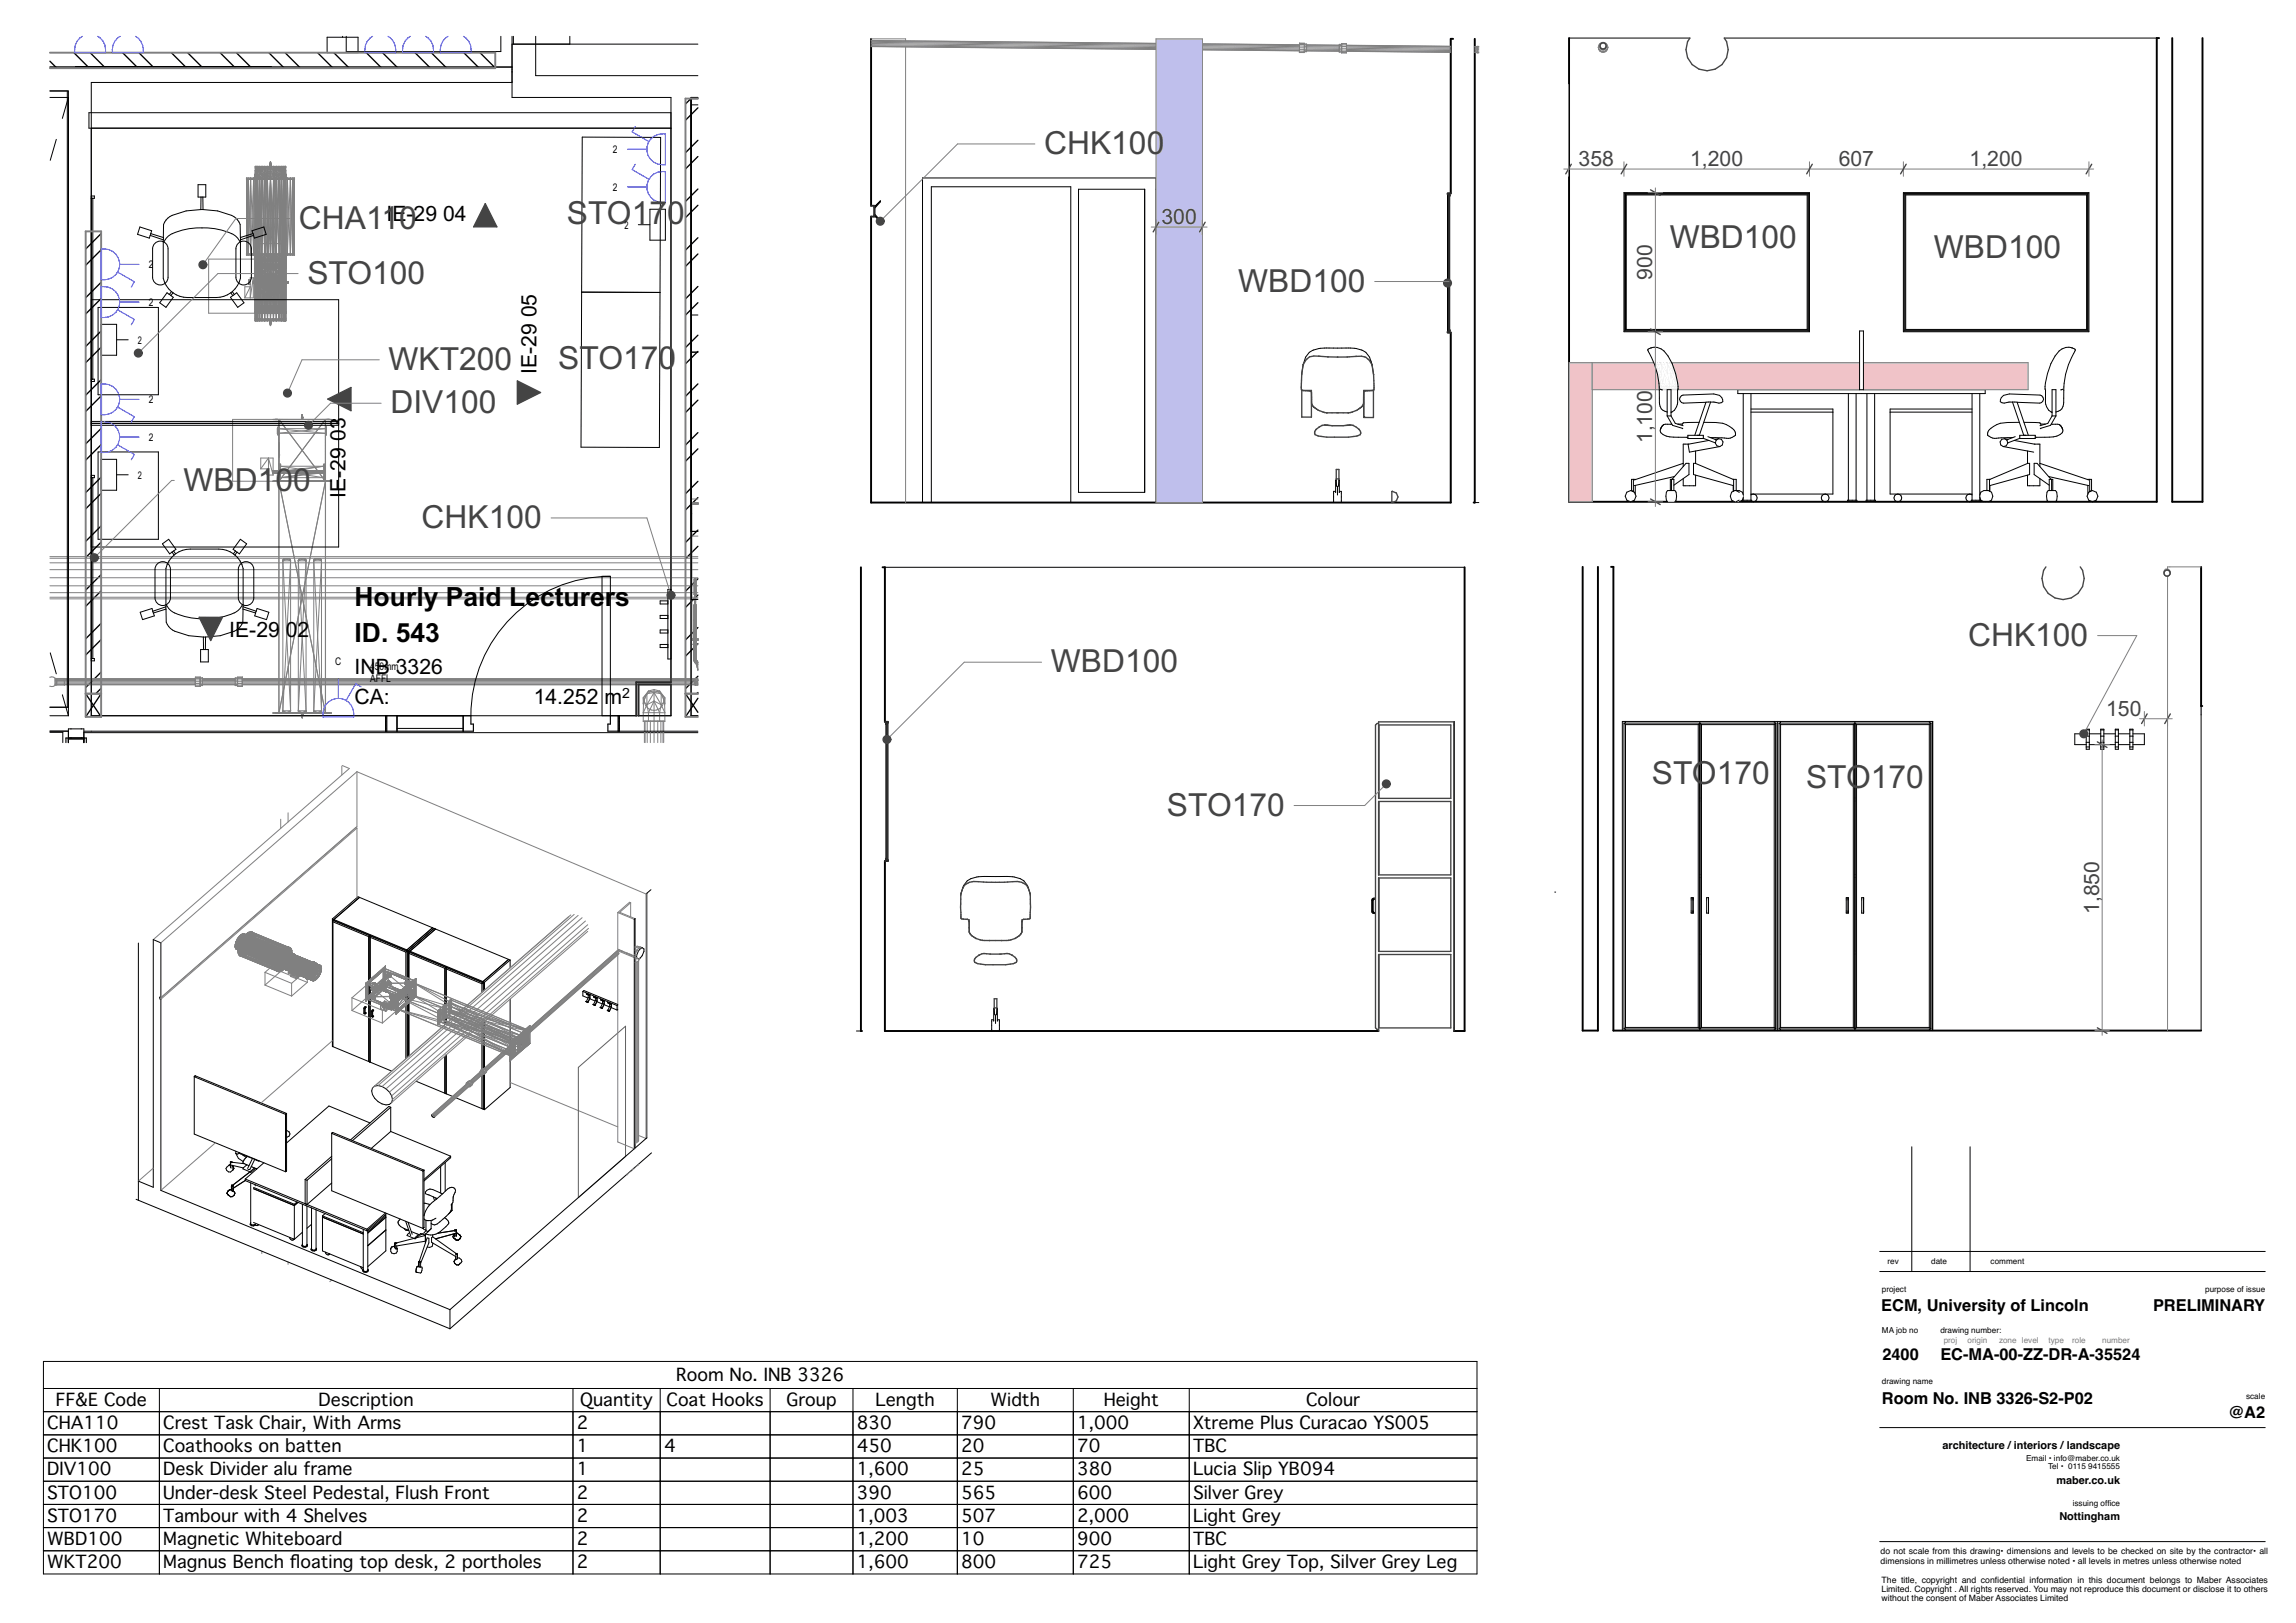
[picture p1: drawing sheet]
<svg xmlns="http://www.w3.org/2000/svg" width="594mm" height="420mm" viewBox="0 0 594 420" stroke-linecap="round" stroke-linejoin="round" font-family="sans-serif">
<defs><g id="words">
<g font-size="8.2" fill="#444">
<text x="270.1" y="39.9">CHK100</text>
<text x="77.3" y="59.2">CHA110</text>
<text x="146.7" y="58">STO17</text>
<text x="172.6" y="58">0</text>
<text x="432" y="64.1">WBD100</text>
<text x="500.3" y="66.8">WBD100</text>
<text x="79.5" y="73.5">STO100</text>
<text x="320.3" y="75.5">WBD100</text>
<text x="100.5" y="95.8">WKT200</text>
<text x="144.4" y="95.6">STO170</text>
<text x="101" y="107">DIV100</text>
<text x="47.5" y="127">WBD100</text>
<text x="109.1" y="136.7">CHK100</text>
<text x="509.2" y="167.1">CHK100</text>
<text x="271.9" y="174">WBD100</text>
<text x="427.4" y="202.8">STO170</text>
<text x="467.2" y="204">STO170</text>
<text x="301.9" y="211.1">STO170</text>
</g>
<g font-size="6.9">
<text x="91.7" y="156.7">Hourly Paid Lecture</text>
<text x="156.5" y="156.7">r</text>
<text x="159.2" y="156.7">s</text>
<text x="91.7" y="166.1">ID. 543</text>
</g>
<g font-size="5.5" fill="#444">
<text x="408.4" y="42.9">358</text>
<text x="437.3" y="42.9">1,200</text>
<text x="475.7" y="42.9">607</text>
<text x="509.6" y="42.9">1,200</text>
<text x="300.5" y="58">300</text>
<text x="427.5" y="72.4" transform="rotate(-90 427.5 72.4)">900</text>
<text x="427.5" y="114.7" transform="rotate(-90 427.5 114.7)">1,100</text>
<text x="544.9" y="185.2">150</text>
<text x="543.1" y="236.6" transform="rotate(-90 543.1 236.6)">1,850</text>
</g>
<g font-size="5.5">
<text x="100" y="57.3">IE-29</text>
<text x="114.6" y="57.3">04</text>
<text x="138.8" y="82.1" transform="rotate(-90 138.8 82.1)">05</text>
<text x="138.8" y="96.8" transform="rotate(-90 138.8 96.8)">IE-29</text>
<text x="89.4" y="114.2" transform="rotate(-90 89.4 114.2)">03</text>
<text x="89.4" y="128.8" transform="rotate(-90 89.4 128.8)">IE-29</text>
<text x="59.3" y="164.7">IE-29</text>
<text x="74" y="164.8">02</text>
<text x="91.7" y="174.3">INB 3326</text>
<text x="91.7" y="182.2">CA:</text>
<text x="138.1" y="182.2">14.252</text>
<text x="156.4" y="182.2">m</text>
</g>
<g font-size="4.5">
<text x="174.9" y="357.3">Room No. INB 3326</text>
<text x="14.5" y="363.8">FF&amp;E Code</text>
<text x="82.4" y="363.8">Description</text>
<text x="150.1" y="363.8">Quantity</text>
<text x="172.4" y="363.8">Coat Hooks</text>
<text x="203.5" y="363.8">Group</text>
<text x="226.5" y="363.8">Length</text>
<text x="256.3" y="363.8">Width</text>
<text x="285.6" y="363.8">Height</text>
<text x="337.9" y="363.8">Colour</text>
<text x="12.2" y="369.8">CHA110</text>
<text x="42.2" y="369.8">Crest Task Chair, With Arms</text>
<text x="149.2" y="369.8">2</text>
<text x="221.7" y="369.8">830</text>
<text x="248.7" y="369.8">790</text>
<text x="278.7" y="369.8">1,000</text>
<text x="308.7" y="369.8">Xtreme Plus Curacao YS005</text>
<text x="12.2" y="375.8">CHK100</text>
<text x="42.2" y="375.8">Coathooks on batten</text>
<text x="149.2" y="375.8">1</text>
<text x="171.8" y="375.8">4</text>
<text x="221.7" y="375.8">450</text>
<text x="248.7" y="375.8">20</text>
<text x="278.7" y="375.8">70</text>
<text x="308.7" y="375.8">TBC</text>
<text x="12.2" y="381.8">DIV100</text>
<text x="42.2" y="381.8">Desk Divider alu frame</text>
<text x="149.2" y="381.8">1</text>
<text x="221.7" y="381.8">1,600</text>
<text x="248.7" y="381.8">25</text>
<text x="278.7" y="381.8">380</text>
<text x="308.7" y="381.8">Lucia Slip YB094</text>
<text x="12.2" y="387.8">STO100</text>
<text x="42.2" y="387.8">Under-desk Steel Pedestal, Flush Front</text>
<text x="149.2" y="387.8">2</text>
<text x="221.7" y="387.8">390</text>
<text x="248.7" y="387.8">565</text>
<text x="278.7" y="387.8">600</text>
<text x="308.7" y="387.8">Silver Grey</text>
<text x="12.2" y="393.8">STO170</text>
<text x="42.2" y="393.8">Tambour with 4 Shelves</text>
<text x="149.2" y="393.8">2</text>
<text x="221.7" y="393.8">1,003</text>
<text x="248.7" y="393.8">507</text>
<text x="278.7" y="393.8">2,000</text>
<text x="308.7" y="393.8">Light Grey</text>
<text x="12.2" y="399.8">WBD100</text>
<text x="42.2" y="399.8">Magnetic Whiteboard</text>
<text x="149.2" y="399.8">2</text>
<text x="221.7" y="399.8">1,200</text>
<text x="248.7" y="399.8">10</text>
<text x="278.7" y="399.8">900</text>
<text x="308.7" y="399.8">TBC</text>
<text x="12.2" y="405.8">WKT200</text>
<text x="42.2" y="405.8">Magnus Bench foating top desk, 2 portholes</text>
<text x="75" y="405.8">l</text>
<text x="149.2" y="405.8">2</text>
<text x="221.7" y="405.8">1,600</text>
<text x="248.7" y="405.8">800</text>
<text x="278.7" y="405.8">725</text>
<text x="308.7" y="405.8">Light Grey Top, Silver Grey Leg</text>
</g>
<g font-size="4.2">
<text x="486.7" y="339.2">ECM, University of Lincoln</text>
<text x="557" y="339.2">PRELIMINARY</text>
<text x="487" y="352">2400</text>
<text x="502" y="352">EC-MA-00-ZZ-DR-A-35524</text>
<text x="486.9" y="363.3">Room No. INB 3326-S2-P02</text>
<text x="576.5" y="367">@A2</text>
</g>
<text font-size="3.7" x="160.9" y="180.6">2</text>
<g font-size="2.8">
<text x="502.5" y="374.9">architecture /interiors /landscape</text>
<text x="532" y="384.1">maber.co.uk</text>
<text x="532.8" y="393.4">Nottingham</text>
</g>
<g font-size="2.7">
<text x="158.6" y="39.6">2</text>
<text x="158.6" y="49.4">2</text>
<text x="161.6" y="59.2">2</text>
<text x="38.5" y="69.4">2</text>
<text x="38.5" y="79.2">2</text>
<text x="35.7" y="88.9">2</text>
<text x="38.5" y="104.4">2</text>
<text x="38.5" y="114.1">2</text>
<text x="35.7" y="123.8">2</text>
<text x="86.7" y="172">C</text>
<text x="95.8" y="173.3">450mm</text>
<text x="95.8" y="176.4">AFFL</text>
</g>
<g font-size="2.3">
<text x="486.5" y="402.3">do not scale from this drawing• dimensions and levels to be checked on site by the contractor• all</text>
<text x="486.5" y="404.7">dimensions in millimetres unless otherwise noted • all levels in metres unless otherwise noted</text>
<text x="486.8" y="409.7">The title, copyright and confdential information in this document belongs to Maber Associates</text>
<text x="486.8" y="412">Limited. Copyright . All rights reserved. You may not reproduce this document or disclose it to others</text>
<text x="516.1" y="409.7">i</text>
<text x="486.8" y="414.2">without the consent of Maber Associates Limited</text>
</g>
<g font-size="2.1">
<text x="488.3" y="327.1">rev</text>
<text x="499.6" y="327.1">date</text>
<text x="515" y="327.1">comment</text>
<text x="486.8" y="334.3">project</text>
<text x="570.5" y="334.3">purpose of issue</text>
<text x="486.9" y="345">MA job no</text>
<text x="502" y="345">drawing number:</text>
<text x="486.8" y="358.2">drawing name</text>
<text x="581.1" y="362">scale</text>
<text x="524.2" y="378.1">Email • info@maber.co.uk</text>
<text x="529.9" y="380.2">Tel • 0115</text>
<text x="540.2" y="380.2">9415555</text>
<text x="536.2" y="389.8">issuing offce</text>
<text x="545.2" y="389.8">i</text>
</g>
<g font-size="2.1" fill="#7f7f7f">
<text x="502.9" y="347.6">proj</text>
<text x="509" y="347.6">origin</text>
<text x="517.2" y="347.6">zone level</text>
<text x="530" y="347.6">type</text>
<text x="536.1" y="347.6">role</text>
<text x="543.9" y="347.6">number</text>
</g>
</g></defs>
<path d="M486.3 329h99.7M486.3 323.9h99.7M486.3 369.4h99.7M486.3 398.9h99.7" fill="none" stroke="#000" stroke-width=".26"/>
<path d="M560.4 372.2h24.3v23.8h-24.3z" fill-rule="evenodd" fill="#fff"/>
<g fill="none" stroke="#000" stroke-width=".26">
<path d="M17.7 191h4M99.8 185.2v4M160.2 185.2v4M494.6 296.8v32.2M509.7 296.8v32.2M11.2 352.3h370.9v55h-370.9zM11.2 359.3h370.9M41.2 359.3v48M148.2 359.3v48M170.8 359.3v48M199.2 359.3v48M220.7 359.3v48"/>
<path d="M247.7 359.3v48M277.7 359.3v48M307.7 359.3v48M11.2 365.3h370.9M11.2 371.3h370.9M11.2 377.3h370.9M11.2 383.3h370.9M11.2 389.3h370.9M11.2 395.3h370.9M11.2 401.3h370.9"/>
</g>
<!-- layer: A-35-M_FFE-Zone -->
<path d="M132.5 9.4v8h-119.6M12.9 23.5h4.8v159.5h-4.8M23.6 33.2h150v152h-150zM180.6 25.2h-1.8v160h1.8M12.9 189.2h4.8v3M12.9 189.5h3.3v2.7M180.6 189.6h-158.9v2.6" fill="none" stroke="#000" stroke-width=".26"/>
<!-- layer: X_03_SmallPower$0$2059 E Third Small power$0$E6100_TRNK -->
<g fill="none" stroke="#000" stroke-width=".35">
<path d="M12.9 15.8l1.8 1.8M19.1 13.6l4 4M23.3 13.6l4 4M31.7 13.6l4 4M35.9 13.6l4 4M44.3 13.6l4 4M48.5 13.6l4 4M56.9 13.6l4 4M61.1 13.6l4 4M69.5 13.6l4 4M73.8 13.6l4 4M82.2 13.6l4 4"/>
<path d="M86.4 13.6l4 4M94.8 13.6l4 4M99 13.6l4 4M107.4 13.6l4 4M111.6 13.6l4 4M120 13.6l4 4M124.2 13.6l3.9 4M178.7 25.5l-1.4 1.4M180.6 27.9l-3.3 3.2M180.6 36.3l-3.3 3.2M180.6 40.5l-3.3 3.2M180.6 53.1l-3.3 3.2"/>
<path d="M180.6 48.9l-3.3 3.2M26.2 73.1l-4 4M26.2 60.4l-4 4M26.2 77.3l-4 4M26.2 64.6l-4 4M180.6 65.7l-3.3 3.2M180.6 78.3l-3.3 3.2M180.6 61.5l-3.3 3.2M180.6 74.1l-3.3 3.2M26.2 98.3l-4 4M26.2 85.7l-4 4M26.2 89.9l-4 4"/>
<path d="M180.6 90.9l-3.3 3.3M180.6 86.7l-3.3 3.3M180.6 99.3l-3.3 3.3M26.2 110.9l-4 4M26.2 115.1l-4 4M26.2 102.5l-4 4M180.6 103.6l-3.3 3.2M180.6 116.2l-3.3 3.2M180.6 112l-3.3 3.2M26.2 136.1l-4 4M26.2 123.5l-4 4M26.2 127.7l-4 4"/>
<path d="M180.6 128.8l-3.3 3.2M180.6 124.6l-3.3 3.2M180.6 137.2l-3.3 3.2M26.2 148.7l-4 4M26.2 152.9l-4 4M26.2 140.3l-4 4M180.6 141.4l-3.3 3.2M180.6 154l-3.3 3.2M180.6 149.8l-3.3 3.2M22.2 179.5l4 6M26.2 173.9l-4 4M26.2 161.3l-4 4"/>
<path d="M26.2 178.1l-1.4 1.4M26.2 165.5l-4 4M26.2 179.5l-4 6M177.3 179.5l3.3 4.8M180.6 166.6l-3.3 3.2M180.6 179.2l-.4 .3M180.6 162.4l-3.3 3.2M180.6 175l-3.3 3.2M180.6 180.7l-3.3 4.8"/>
</g>
<!-- layer: Y-15-M-567-M_MECH_EQP.Revit MEP -->
<g fill="none" stroke="#808080" stroke-width=".26">
<path d="M63.8 46.1v20h12.4M63.8 46.1h12.4v.4M63.8 46.1l.1 .4M63.9 46.1v20l-.1-.4M63.9 46.5l.4 19.2M63.9 46.5l-.1 19.2M64.3 46.5v19.2M64.3 46.5l.5 19.2M64.3 46.5l-.4 19.2M64.8 46.1v20M64.8 46.1l-.6 .4v-.4l-.3 .4M64.8 46.1l.8 .4"/>
<path d="M64.8 46.5l.8 19.2M64.8 46.5l-.5 19.2M65.6 46.1v20M65.6 46.1l.9 .4M65.6 46.1l-.8 .4M65.6 46.5l.9 19.2M65.6 46.5l-.8 19.2M65.9 45.3v.8l.1-.8M65.9 45.3h8.1l-.1 .8-.2-.8M65.9 45.3l.1 .8M66 45.1v22M66 45.1l.1 20.6"/>
<path d="M66 45.1h8M66 45.3l.2 .8M66 43.1v40l.1-.3M66 44.1h7.9M66 43.1h7.9M66 44.1l.1 1.2 .2-1.2M66 43.1l.1 .4M66.1 46.1v.4M66.1 43.1v22.6M66.1 44.1l.1 1.2M66.1 43.5l.1 .6M66.1 44.1l.2 1.2"/>
<path d="M66.1 44.1l-.1 1.2M66.1 45.1l-.1 20.2M66.1 45.1v21M66.1 45.1l.2 20.6M66.1 46.1l.3 .4M66.1 43.5v.6M66.2 43.1l-.1 3.4M66.2 45.3l-.1 .8M66.2 44.1l.2 1.2M66.2 43.1l-.1 .4M66.2 43.5l.2 .6M66.2 45.3l.2 .8"/>
<path d="M66.2 43.1l.2 .4M66.2 45.3v.8M66.2 45.3l.4 .8M66.2 45.3l-.2 .8M66.3 44.1v1.2M66.3 46.5v19.2M66.3 44.1l.4 1.2v-1.2M66.3 46.5l-.2 19.2M66.3 46.5l.4 19.2M66.4 43.5l.3 .6M66.4 46.1l-.3 .4M66.4 43.5l-.3 .6"/>
<path d="M66.4 46.1l.3 .4M66.4 43.1v3.4M66.4 44.1l.3 1.2M66.4 45.3l-.2 .8M66.4 43.1l-.2 .4M66.4 45.3l.3 .8M66.4 43.1l.3 .4M66.5 46.1v20l-.9-.4M66.5 46.1l-.9 .4M66.5 46.1l1.1 .4M66.5 46.5l1.1 19.2M66.5 46.5l-.9 19.2"/>
<path d="M66.6 46.1l.5-.8v.8M66.6 45.3v.8M66.6 45.3l.5 .8M66.6 45.3l-.4 .8M66.7 43.1l-.4 .4v-.4l-.2 .4M66.7 43.1v.4l.5-.4M66.7 46.5v19.2M66.7 46.5l-.4 19.2M66.7 43.1l.5 .4M66.7 44.1l.5 1.2M66.7 46.5l.5 19.2M66.7 44.1l-.4 1.2"/>
<path d="M66.7 46.1l-.3 .4M66.7 43.5l.5 .6M66.7 46.1l.5 .4M66.7 43.5l-.3 .6M66.7 43.1v3.4M66.7 45.3l-.3 .8M66.7 43.1l-.3 .4M66.7 45.3l.5 .8M67.2 43.1v40M67.2 46.5l-.5 19.2M67.2 44.1l.6 1.2M67.2 46.5l.6 19.2"/>
<path d="M67.2 43.1l.6 .4M67.2 46.1l-.5 .4M67.2 43.5l-.5 .6M67.2 43.5l.6 .6M67.2 46.1l.6 .4M67.2 45.3l-.5 .8M67.2 43.1l-.5 .4M67.6 46.1v20M67.6 46.1l1.2 .4M67.6 46.1l-1.1 .4M67.6 46.5l1.2 19.2M67.6 46.5l-1.1 19.2"/>
<path d="M67.7 45.3v.8l.7-.8M67.7 45.3l-.6 .8M67.7 45.3l.7 .8M67.8 43.1v40M67.8 46.5l-.6 19.2M67.8 44.1l.7 1.2M67.8 43.1l-.6 .4M67.8 46.5l.7 19.2M67.8 43.1l.7 .4M67.8 46.1l-.6 .4M67.8 43.5l.7 .6M67.8 46.1l.7 .4"/>
<path d="M67.8 44.1l-.6 1.2M67.8 45.3l-.6 .8M67.8 43.5l-.6 .6M67.8 45.3l.7 .8M68.4 45.3v.8M68.4 45.3l.8 .8M68.5 43.1v40M68.5 44.1l.7 1.2M68.5 46.5l-.7 19.2M68.5 44.1l-.7 1.2M68.5 46.5l.7 19.2M68.5 46.1l-.7 .4"/>
<path d="M68.5 43.5l-.7 .6M68.5 46.1l.7 .4M68.5 45.3l-.7 .8M68.5 43.1l-.7 .4M68.5 43.5l.7 .6M68.5 45.3l.7 .8M68.5 43.1l.7 .4M68.8 46.1v20M68.8 46.1l-1.2 .4M68.8 46.1l1.2 .4M68.8 46.5l1.2 19.2M68.8 46.5l-1.2 19.2"/>
<path d="M69.2 45.3l.8 .8M69.2 45.3l-.8 .8M69.2 43.1v40l-.7-.3M69.2 46.5l-.7 19.2M69.2 43.1l-.7 .4M69.2 46.5l.8 19.2M69.2 46.1l-.7 .4M69.2 46.1l.8 .4M69.2 43.5l-.7 .6M69.2 44.1l-.7 1.2M69.2 44.1l.8 1.2M69.2 43.5l.8 .6"/>
<path d="M69.2 45.3l-.7 .8M69.2 43.1l.8 .4M69.9 42.7v.4v-.4M69.9 42.7l.1 .4M70 46.5l-.8 19.2M70 46.1l-1.2 .4M70 45.3l.8 .8M70 46.1l-.8 .4M70 45.3l-.8 .8M70 46.5l-1.2 19.2M70 46.5l1.2 19.2M70 46.5l.8 19.2"/>
<path d="M70 46.1l.7 .4M70 46.1l1.2 .4M70 41.9v42.4M70 43.1l-.8 .4M70 44.1l.7 1.2M70 41.9l.2 .8h-.4zM70 41.9l-.1 .8M70 44.1l-.8 1.2M70 43.5l-.8 .6M70 43.5l.7 .6M70 41.9v.8M70 41.9l.1 .8"/>
<path d="M70 42.7v.4M70.1 42.7l-.1 .4M70.7 43.1l.1 40M70.7 43.1l-.7 .4M70.7 45.3l-.7 .8M70.7 45.3l.8 .8M70.7 46.1l-.7 .4M70.7 43.5l.8 .6M70.7 46.1l.8 .4M70.7 43.5l-.7 .6M70.8 46.5l-.8 19.2M70.8 44.1l.7 1.2"/>
<path d="M70.8 43.1l.7 .4M70.8 46.5l.7 19.2M70.8 44.1l-.8 1.2M71.2 46.5l1.1 19.2M71.2 46.5l-1.2 19.2M71.2 46.1v20M71.2 46.1l-1.2 .4M71.2 46.1l1.2 .4M71.5 43.1v40M71.5 44.1l-.8 1.2M71.5 43.1l-.8 .4M71.5 45.3l-.8 .8"/>
<path d="M71.5 44.1l.6 1.2M71.5 43.5l.6 .6 .6-.6M71.5 43.1l.6 .4M71.5 46.1l-.8 .4M71.5 43.5l-.8 .6M71.5 43.5l.7 .6M71.5 46.1l.7 .4M71.5 46.5l-.7 19.2M71.5 44.1l.7 1.2M71.5 43.1l.7 .4M71.5 46.5l.7 19.2M71.5 45.3v.8l.7-.8"/>
<path d="M71.5 45.3l-.7 .8M71.5 45.3l.7 .8M72.1 43.1v3l-.6-.8M72.1 43.1l-.6 .4M72.1 45.3l.6 .8M72.1 45.3l-.6 .8M72.1 43.1l.6 .4M72.2 46.1v20M72.2 46.1l-.7 .4M72.2 43.5l.5 .6M72.2 46.1l.5 .4M72.2 43.5l-.7 .6"/>
<path d="M72.2 46.5l.6 19.2M72.2 46.5l-.7 19.2M72.2 44.1l.6 1.2M72.2 44.1l-.7 1.2M72.2 45.3v.8M72.2 45.3l.6 .8M72.3 46.5l-1.1 19.2M72.3 46.5l1.1 19.2M72.4 46.1v20M72.4 46.1l-1.2 .4M72.4 46.1l1 .4M72.7 43.1l.1 40"/>
<path d="M72.7 44.1l-.6 1.2M72.7 45.3l.5 .8M72.7 44.1l.5 1.2M72.7 43.1l.5 .4M72.7 46.1l-.5 .4M72.7 43.5l-.5 .6M72.7 43.5l.5 .6M72.7 46.1l.5 .4M72.8 43.5l-.6-.4v2.2M72.8 43.1l.5 .4v-.4M72.8 44.1l.5 1.2v-1.2M72.8 46.5l-.6 19.2"/>
<path d="M72.8 43.1l-.6 .4M72.8 44.1l-.6 1.2M72.8 46.5l.5 19.2M72.8 45.3v.8M72.8 45.3l.5 .8M72.8 45.3l-.6 .8M73.2 43.1v3.4M73.2 43.5l-.5 .6M73.2 43.1l-.5 .4M73.2 45.3l-.5 .8M73.2 44.1l-.5 1.2M73.2 45.3l.4 .8"/>
<path d="M73.2 43.1l.4 .4M73.2 46.1l-.5 .4M73.2 43.5l.4 .6M73.2 46.1l.4 .4M73.3 46.5v19.2M73.3 46.5l.3 19.2v-19.2M73.3 46.5l-.5 19.2M73.3 43.1l-.5 .4M73.3 43.1l.3 .4M73.3 44.1l.3 1.2M73.3 44.1l-.5 1.2M73.3 45.3v.8"/>
<path d="M73.3 45.3l.4 .8v-.8M73.3 45.3l-.5 .8M73.4 46.5l.9 19.2M73.4 46.5l-1.1 19.2M73.6 44.1l-.4 1.2M73.6 43.5l-.4 .6M73.6 46.1l-.4 .4M73.6 43.5l.2 .6M73.6 43.5v-.4l.3 .4M73.6 45.3v-1.2l.3 1.2M73.6 46.5l-.3 19.2M73.7 45.3l-.4 .8"/>
<path d="M73.8 43.5l-.2-.4v3.4M73.8 43.5l-.2 .6M73.8 44.1l-.2 1.2 .2 .8M73.8 43.5l.1 .6M73.8 44.1l.1 1.2M73.8 46.1l-.2 .4M73.8 46.1l.1 .4M73.8 45.1l.1 20.2M73.8 45.1l-.1 18M73.9 46.5l-.5 34.6-.6-36-.8 36-1-36-1 35.9M73.9 43.1v3l-.3-2M73.9 46.5v36.6"/>
<path d="M73.9 46.5l.1 34.3M73.9 43.1v.4h-7.9l.1 .6M73.9 44.1l.1 2M73.9 44.1l-.3 1.2M73.9 43.1l-.3 .4M73.9 45.3l-.1 .8M73.9 43.5l-.1-.4v3.4l-.2-.4M73.9 43.1l-.1 .4M73.9 43.1l.1 40M73.9 43.1v.4M73.9 44.1v1.2M74 45.1v35.9"/>
<path d="M74 45.1l-.1 20.6-.3-19.2M74.3 46.5l.8 19.2M74.3 46.5l-.9 19.2M74.4 46.1l.7 .4v-.4M74.4 46.5l-1-.4v20M74.4 46.1v20M74.4 46.1l-1 .4M75.1 46.5v19.2M75.1 46.5l.6 19.2M75.1 46.5l-.8 19.2M75.1 46.1l.6 .4v-.4l.4 .4M75.1 46.1l-.7 .4"/>
<path d="M75.7 46.5v19.2M75.7 46.5l.3 19.2M75.7 46.5l-.6 19.2M76 46.5v19.2M76 46.5l-.3 19.2M76.2 46.5h-12.4l.1 19.2M76.2 46.5l-.1-.4v20M63.3 74.2h1.4l-1.4 2.9zM63.8 65.7h12.4v.4M63.9 65.7l.3 .4v-.4l.6 .4M64.3 72.5v1.1M64.3 73.4l.4 .1"/>
<path d="M64.3 73.4h.4h-.4M64.3 73.4h.4M64.3 73.2h.4l-.4 .1M64.3 73.3h.4M64.3 72.8h.4M64.3 72.7h.4M64.3 72.6h.4M64.3 72.5h.4l-.4 .1M64.3 73.2l.4 .1M64.3 73.3l.4 .1M64.3 72.8l.4 .1M64.3 72.6l.4 .1"/>
<path d="M64.3 72.5l.4 .1M64.3 72.7l.4 .1M64.7 71.9h.8l-.8 5.2zM64.7 72.9l-.4 .3M64.7 72.8l-.4 .1h.4M64.7 73.4h-.4M64.7 73.3l-.4 .1M64.7 73.5l-.4 .1M64.7 73.6h-.4M64.7 72.7l-.4 .1M64.7 72.7h-.4M64.7 72.6l-.4 .1"/>
<path d="M64.8 65.7l.8 .4M65.5 71.9v5.2h-2.2M65.5 72.9h3.4M65.5 73.3h.5M65.5 73.1h.4l-.4 .1M65.5 72.9h.4l-.4 .1M65.5 73.2h.4l-.4 .1M65.5 73.1l.4 .1h-.4M65.5 72.8l.4 .1h-.4M65.5 72.8h.5M65.5 73.2l.4 .1M65.5 73l.4 .1"/>
<path d="M65.5 73.3h.4M65.5 72.9l.4 .1M65.5 72.8h.4M65.6 65.7l-.8 .4M65.9 69.2h8.2M65.9 69.2h.1M65.9 69.1v.1M65.9 69.1h8.2M65.9 69.1h.1M65.9 69.3h.1M65.9 73l-.4 .1M65.9 66.9v-.8l.2 2"/>
<path d="M65.9 72.8v.6M65.9 73.3h-.4M65.9 72.8l-.4 .1M65.9 72.8h-.4M65.9 66.9l.1-.8 .2 .8M65.9 69.2h.3M65.9 69.1l.3 .1M66 69.3h.1M66 69.2l.3 .1M66 69.1h-.1M66 69.1h.2M66 73.3h.1"/>
<path d="M66 73.2h.1M66 72.8h.1M66 73v.1M66 69.1h.1M66 67.1l.1 14M66 67.1h.1M66 69.3h.2M66 67.1v15.5M66 73.3h-.5M66 72.7l-.5 .1M66 72.7h.1M66 73.3v.1"/>
<path d="M66 73.2v.1M66 73.1v.1M66 72.9v.1M66 72.9h.1M66 72.8v.1M66 72.9l2.9 .1M66 73.1h2.9M66 73.1l2.9 .1M66 73l2.9 .1M66 73.2h2.9M66 72.9h2.9M66 67.1l.1 .2"/>
<path d="M66 68.1h7.9M66 69.3h.7M66 69.1h1.1M66 67.5l.1 15M66 73.1l.7 1.8-.4-.6M66 73l.1 .7M66 73.1l1.2 2.4M66 67.3l.1 .2M66 67.3h.1M66 65.3v17.3M66 65.3l.1 15.8M66.1 69.1h.2"/>
<path d="M66.1 68.1v.6M66.1 69.3h-.1M66.1 67.5l.2 15.1M66.1 67.3l.2-.2 .9 .5M66.1 67.1l-.1 .2h8l-.2-.2M66.1 69.1h.1M66.1 69.3h.2M66.1 69.3h.1M66.1 69.2v.1M66.1 69.1l7.8 .2M66.1 68.7l.1 .4M66.1 68.1l.1 .6"/>
<path d="M66.1 66.9l.1 1.2M66.1 67.6l.1-.3 .2 .3M66.1 69.2h.1M66.1 69.1l.2-.4 .4 .4M66.1 68.7l-.1 .4M66.1 68.7l.2 .4M66.1 66.9l.2 1.2M66.1 66.9l-.1 1.2M66.1 69.3h.6M66.1 69.1h-.1M66.1 67.5v.1M66.1 67.3h.1"/>
<path d="M66.1 67.6l-.1 15M66.1 67.5l.2 15M66.1 72.4l-.1 .7M66.1 72.4l7.5 2M66.1 72.4l1.1 3.1M66.1 72.4h7.7M66.1 67.3l-.1 .3h7.9M66.1 67.3l.2 .3M66.1 67.1l-.1 .2M66.1 67.1l.2 .2M66.1 67.6h.1M66.1 69.1h.3"/>
<path d="M66.1 68.1l.3 .6M66.2 69.1h-.1M66.2 69.2l-.1 .1M66.2 69.1h.2M66.2 68.7l-.1 .4M66.2 68.7l.2 .4M66.2 66.1l.2 .8-.2 1.2M66.2 66.1l-.1 .8M66.2 69.2h-.1M66.2 69.2h.2M66.2 69.1l-.1 .1M66.2 69.1l.2 .1"/>
<path d="M66.2 69.2h.1M66.2 69.2h-.3M66.2 69.2h.4M66.2 69.1v.1M66.2 69.2h.5M66.2 69.1l-.3 .1M66.2 69.2l.5 .1M66.2 69.2h-.2M66.2 69.1h-.3M66.2 69.1h.5M66.2 69.2v.1M66.2 69.1h.1"/>
<path d="M66.2 69.2l.4 .1M66.2 69.2l-.2 .1M66.2 69.3h.4M66.2 69.1l1 .1M66.2 69.1h.9M66.2 69.3h1M66.2 69.3h-.2M66.2 69.3h.1M66.2 66.9v-.8l.4 .8M66.3 69.3h.1M66.3 69.1h-.3M66.3 69.1h.3"/>
<path d="M66.3 63.1l.2-18 .6 36M66.3 63.1l.2 18 .6-36 .9 36 .9-36 1.1 35.9M66.3 63.1l-.3-2.3v6.3M66.3 63.1l-.2 18M66.3 63.1l-.3 2.2M66.3 69.1h.1M66.3 69.1h.4M66.3 63.1h7.4M66.3 69.3h-.2M66.3 67.5l.4 15.1M66.3 69.1h-.2M66.3 69.1h.8"/>
<path d="M66.3 66.9v15.7M66.3 66.9l.4 1.2 .5-1.2M66.3 66.9l-.2 1.2M66.3 67.3h.1M66.3 69.3h.8M66.3 67.6h.1M66.3 71.7l-.2 .7M66.3 74.3l1.5 1.6M66.3 74.3l2.9 2.1M66.3 71.7l7.3 2.7M66.3 71.7l7.5 .7M66.3 67.3l.4 .3"/>
<path d="M66.3 67.3l-.2 .3M66.3 67.6l.4 14.9M66.3 69.1h.9M66.4 65.7l-.1 17.4 .4-.3M66.4 66.1l-.3-.4 .1 3.4M66.4 68.1l.3 .6M66.4 65.7l-.3 .4M66.4 65.7l.3 .4M66.4 69.3h.3M66.4 69.3h-.3M66.4 69.1h-.5M66.4 67.3h.1"/>
<path d="M66.4 69.1h.1M66.4 69.2v.1M66.4 69.2l-.3 .1M66.4 69.1h-.2M66.4 68.1l-.3-2v17M66.4 68.1l-.2 .6M66.4 68.7l.3 .4M66.4 67.3l-.2 .3M66.4 66.1l.3 .8M66.4 67.3l.3 .3M66.4 69.2h.1M66.4 69.2h-.2"/>
<path d="M66.4 69.1v.1M66.4 69.1h.3M66.4 69.1l-.2 .1M66.4 69.2h.3M66.5 65.7l-.9 .4M66.5 65.7l1.1 .4M66.6 69.2h.1M66.6 69.2h.5M66.6 69.1v.1M66.6 69.2h.6M66.6 69.1l-.4 .1M66.6 69.2l.6 .1"/>
<path d="M66.6 69.2v.1M66.6 69.1h.1M66.6 69.2l.5 .1M66.6 69.3h.1M66.6 69.1h-.4M66.6 69.1h1.2M66.6 69.3h1.9M66.6 69.1h1.8M66.6 66.1l.5 .8M66.6 66.1v.8M66.6 66.1l-.4 .8M66.6 69.3h7.1"/>
<path d="M66.7 69.1h-.1M66.7 69.1h.1M66.7 67.1l.5 .2v-.2M66.7 67.5l.5 15M66.7 67.1l-.4 .2M66.7 69.1h-.5M66.7 69.1h1.1M66.7 68.7l.5 .4M66.7 69.3h-.4M66.7 67.6h.1M66.7 67.5l-.4 15.1M66.7 67.3h.1"/>
<path d="M66.7 67.3l-.4 .3M66.7 67.1l-.3 .2M66.7 67.6l.5-.3 .6 .3M66.7 69.3h.1M66.7 69.3h1.1M66.7 69.1h-.3M66.7 69.1h2.5M66.7 65.7v3.4M66.7 68.1l.5 .6M66.7 65.7l-.3 .4M66.7 65.7l.5 .4M66.7 69.3h-.5"/>
<path d="M66.7 69.2v.1M66.7 68.1l-.3 .6M66.7 66.9l-.3 1.2M66.7 66.9l.5 1.2M66.7 67.3l-.3 .3M66.7 66.1l.5 .8M66.7 69.2h.1M66.7 69.2h-.5M66.7 69.2h.5M66.8 69.2h-.1M66.8 69.2h-.4M66.8 79.4v.1"/>
<path d="M66.8 79.4h6.3M66.8 79.4l6 .1M66.8 80v.1M66.8 80h.1M66.8 80l.2 .2M66.8 80h6.3M66.8 79.5h.1M66.8 79.5l6 .1M66.8 79.5h6.3M66.8 79.4h6M66.8 79.9v.1M66.8 79.3v.1"/>
<path d="M66.8 79.5l.1 .1M66.8 79.5l.1 .2M66.8 79.3v.2M66.8 79.3h6M66.8 79.9h.1M66.8 79.9h6.3M66.9 79.3h-.1M66.9 79.3l-.1 .2M66.9 79.3l.2 .4M66.9 79.3v.4M66.9 79.6h6.2M66.9 79.6h5.9"/>
<path d="M66.9 79.3h6.2M66.9 79.8l-.1 .1M66.9 79.8h6.2M66.9 79.2v.1M66.9 79.6v.1M66.9 79.2l.2 .5M66.9 79.2h6.2M66.9 79.2l5.9 .1M66.9 79.6l6 .1M66.9 79.2h.1M66.9 79.7h.1M66.9 79.7h.2"/>
<path d="M66.9 79.7h6.2M66.9 79.2h5.9M66.9 79.7h6.1M66.9 79.8h.1M66.9 79.2h6.1M66.9 79.2h6M66.9 79.7l-.1 .2M66.9 79.7v.1M66.9 79.7l.1 .5M67 79.2h.1M67 79.2h-.1M67 79.7h-.1"/>
<path d="M67 79.7v.5M67 79.7h.1M67 79.7l.1 .1M67 79.2l.1 .5M67.1 69.2h.1M67.1 69.2h1.4M67.1 69.1v.1M67.1 69.2h.7M67.1 69.1l5.2 .1M67.1 69.1h1.4M67.1 69.1h.1M67.1 69.1h-.5"/>
<path d="M67.1 69.2l.6 .1M67.1 79.7h-.1M67.1 79.2h.1M67.1 79.7h.1M67.1 79.7v.1M67.1 79.7l6 .1M67.1 69.3h.1M67.1 69.3h-1.1M67.1 69.3h3.7M67.1 79.2h6M67.1 79.8l-.1 .4M67.1 79.8h.1"/>
<path d="M67.1 66.1v.8M67.1 66.1l-.5 .8M67.1 66.1l.6 .8M67.1 79.6v.1M67.1 79.2l.1 .1M67.1 79.2v.5M67.1 79.8h6M67.2 67.1l-.5 .2M67.2 67.1l.6 .2M67.2 79.3l-.1 .3M67.2 79.6h-.1M67.2 79.3h.1"/>
<path d="M67.2 79.3l-.1 .4M67.2 79.8l5.9 .2M67.2 79.8v.2M67.2 79.8l-.2 .4M67.2 79.8l5.9 .1M67.2 69.1h.1M67.2 69.3h.1M67.2 68.1l-.5-1.2v16.2M67.2 68.7l-.5 .4M67.2 66.9l.6 1.2M67.2 79.5v.1M67.2 79.3v.1"/>
<path d="M67.2 79.3h5.9M67.2 69.1h-.6M67.2 67.6h.1M67.2 70.6l-.9 1.1M67.2 75.4l.6 .5M67.2 75.5l-.5-.6 1.1 1M67.2 75.5l1.3 .7M67.2 75.5l2 .9M67.2 70.6l6.4 3.8M67.2 79.4h.1M67.2 79.9v.1M67.2 79.4v.2"/>
<path d="M67.2 69.3h-.6M67.2 69.3h1.2M67.2 80h.1M67.2 80l-.2 .2M67.2 80h5.9M67.2 68.1l.6 .6M67.2 65.7l-.5 .4M67.2 65.7l.6 .4M67.2 69.1h-.5M67.2 69.1l6.7 .2M67.2 69.2v.1M67.2 66.9l-.5 1.2"/>
<path d="M67.2 68.1l-.5 .6M67.2 66.1l-.5 .8M67.2 68.7l.6 .4M67.2 66.1l.6 .8M67.2 69.1l-.6 .1M67.2 69.1l-.4 .1M67.2 69.1v.1M67.2 69.2h.1M67.2 69.1l.6 .1M67.2 69.2l-1 .1M67.5 73v.5M67.5 73.1l.4 1.1"/>
<path d="M67.5 73.1l.2 .8M67.5 73.1l3.4 .5M67.5 72.8h.1M67.5 72.7l.2 1.2M67.5 72.6v.4M67.5 73.4l.2 .4M67.5 73.5l.2 .4M67.5 72.6v.9M67.5 73.4l.7 1.1M67.6 65.7l1.2 .4M67.7 72.2l-.2 .5M67.7 73.8l.2 .5"/>
<path d="M67.7 73.9l-.2-.4 .4 .7M67.7 73.8l.5 .7M67.7 73.9l.5 .7M67.7 72.2l-.2 .4M67.7 72.2l-.2 .9M67.7 72.2v.1M67.7 73.8v.1M67.7 73.9h4.6M67.7 72.2l.5 2.3M67.7 72.2l-.2 1.2M67.7 72.2h4.6M67.7 72.2l4.7 .4"/>
<path d="M67.7 69.2h.1M67.7 67.3l-.5-.2-.5 .2M67.7 67.3h.1M67.7 69.1l-.6 .1M67.7 69.1v.1M67.7 69.2l2.3 .1-2.3-.1M67.7 69.1h-.6M67.7 69.2v.1M67.7 69.1h.1M67.7 69.3h3.1M67.7 66.9l.7-.8v.8M67.7 66.1v.8"/>
<path d="M67.7 66.1l.7 .8M67.7 66.1l-.6 .8M67.7 72.2h.1M67.7 69.3h.1M67.8 69.1h-1.5M67.8 69.1h-.1M67.8 69.1h.1M67.8 69.3h-1.5M67.8 69.1h4.4M67.8 69.1h-1.2M67.8 68.7l-.6 .4M67.8 68.7l.7 .4"/>
<path d="M67.8 67.6h.1M67.8 75.9l.7 .3M67.8 75.9l1.4 .5M67.8 67.3l-.6 .3M67.8 67.3l.7 .3M67.8 67.6l.7-.3 .7 .3M67.8 69.1h-.7M67.8 68.1l.7 .6M67.8 65.7l-.6 .4M67.8 65.7l.7 .4M67.8 69.1h3.8M67.8 69.2l.7 .1"/>
<path d="M67.8 69.2v.1M67.8 68.1l-.6 .6M67.8 66.9l-.6 1.2M67.8 66.9l.7 1.2M67.8 66.1l.7 .8M67.8 69.2h.1M67.8 69.2l-1.2 .1M67.8 69.2h-1.2M67.9 71.8l-.2 .4M67.9 74.2l.3 .3M67.9 71.9l-.4 1.2v-.5M67.9 74.2l.3 .4"/>
<path d="M67.9 71.9l-.2 .4M67.9 71.8v.1M67.9 74.2v.1M67.9 71.9l-.4 1.2M67.9 71.9l4.4 2M67.9 71.8l4.5 .8M68.2 71.5l-.3 .4M68.2 74.5l.4 .3M68.2 74.6l.4 .3M68.2 71.6l-.3 .3M68.2 74.5l.4 .4M68.2 74.6l.8 .4"/>
<path d="M68.2 74.6l3.2 .2M68.2 71.5v.1M68.2 74.5v.1M68.2 71.5l-.5 .8M68.2 74.5l1.3 .6M68.2 74.5l1.8 .7M68.2 71.6l-.5 2.3M68.2 71.5l4.1 2.4M68.2 71.5l4.1 .7M68.2 71.6l-.7 1.1M68.2 71.6l4.2 1.9M68.2 71.5l4.2 1.1"/>
<path d="M68.4 69.2h.1M68.4 69.1v.1M68.4 69.1h.1M68.4 69.1h3.1M68.5 67.5v15.1l.7-15.1 .8 15M68.5 67.5l.7 15.1M68.5 67.5l-.7 15.1M68.5 69.1h.1M68.5 69.3h.1M68.5 68.7l.7 .4M68.5 66.9l-.7 1.2M68.5 67.6h.1"/>
<path d="M68.5 69.9l-1.3 .7M68.5 69.9l-.7 .3 3.1 2.3M68.5 76.2l.7 .2M68.5 69.9l5.3 2.5M68.5 69.9l-2.2 1.8M68.5 69.9l5.1 4.5M68.5 67.1l-.7 .2M68.5 69.3h-1.4M68.5 68.1l.7 .6M68.5 68.1l-.7 .6M68.5 65.7l-.7 .4M68.5 65.7l.7 .4"/>
<path d="M68.5 69.3h-.8M68.5 69.2v.1M68.5 66.1l-.7 .8M68.5 68.7l-.7 .4M68.5 66.9l.7 1.2M68.5 66.1l.7 .8M68.5 69.2h.1M68.6 74.8l.4 .2M68.6 71.2l-.4 .3M68.6 71.3l-.4 .3M68.6 71.2v.1M68.6 74.8v.1"/>
<path d="M68.6 71.2l-.4 .4M68.6 74.8l.9 .3M68.6 71.3h.1M68.6 71.2l3.8 1.4M68.6 71.3l3.4 2.4M68.8 65.7l-1.2 .4M68.8 65.7l1.2 .4M68.9 73h-3.4M68.9 73.1l-3.4 .1M68.9 73.1h-3.4M68.9 73.2h-3.4M68.9 73.1l-2.9 .1"/>
<path d="M68.9 73.1h-2.9M68.9 73l-2.9 .1M68.9 72.9l-2.9 .1M68.9 73.2h-2.9M68.9 72.9h-2.9M68.9 72.9v.3M69 71.1l-.8 .4M69 71v.1M69 75v.1M69 75l.5 .2M69 75l1.5 .2M69 71l-.4 .2"/>
<path d="M69 71.1l-.4 .2M69 75.1l.5 .1M69 75l.5 .1M69 71.1h.1M69 71l-.4 .3M69 71.1l3 2.6M69 71.1l2.4 .2M69 71l3.4 1.6M69.1 67.3h.1M69.2 69.2h.1M69.2 69.1v.1M69.2 69.2l-2.1 .1"/>
<path d="M69.2 69.2l4.1 .1M69.2 69.1h.1M69.2 69.3h3M69.2 69.1h3M69.2 69.3h-2.1M69.2 66.1l-.8 .8M69.2 66.1l.8 .8M69.2 67.3l-.7-.2v.2l.7-.2 .8 .2M69.2 67.3l.8-.2 .7 .2M69.2 69.3h.1M69.2 67.6h.1M69.2 69.7l-.7 .2"/>
<path d="M69.2 69.7h1.5M69.2 76.4l.8 .1M69.2 69.7l4.4 4.7M69.2 67.3l.8 .3M69.2 69.7l3 .5M69.2 67.3l-.7 .3M69.2 69.3h-.8M69.2 65.7l-.7 .4M69.2 65.7l.8 .4M69.2 66.9l-.7 1.2M69.2 68.1l.8 .6M69.2 66.9l.8 1.2"/>
<path d="M69.2 68.7l-.7 .4M69.2 68.1l-.7 .6M69.2 66.1l-.7 .8M69.2 67.3l.7 .2M69.2 69.1l-1.5 .1M69.2 69.2h-2.1M69.3 69.1h4M69.5 70.9v.1M69.5 75.1v.1M69.5 70.9l-.5 .2M69.5 75.2h.5M69.5 71l-.5 .1"/>
<path d="M69.5 75.2h1M69.5 71l-1.3 .6M69.5 71l-.9 .3M69.5 70.9l2.8 3M69.5 70.9l2.9 1.7M69.5 70.9h1M69.6 75.1h.1M69.7 77.1h.5M69.7 73.3h.5M69.7 73.3v3.8M69.7 73.3l.5 3.8M69.7 70.9h.1"/>
<path d="M69.7 74.3h.1M69.7 73.6h.2v.1h-.2M69.7 73.6h.2h-.2M69.7 74.6h.2M69.7 74.1l.2 .1M69.7 73.7l.2 .1M69.7 73.7h.2zM69.7 74.5h.2M69.7 73.6v.1M69.7 74.1v.1M69.7 74.5v.1M69.7 74.8h.2"/>
<path d="M69.7 73.4h.1M69.7 73.5h.2M69.7 73.5h.1M69.7 74.2v.1M69.7 75.9h.1M69.7 76.8v.1M69.7 76.3l.2 .2M69.7 76.9h.4M69.7 76.8h.4M69.7 76.8l.4 .1M69.7 76.6h.5M69.7 74.3v.1"/>
<path d="M69.7 75.9v.1M69.7 75.8v.1M69.7 74.2h.1M69.7 74.4h.1M69.7 76h.1M69.7 75.8h.1M69.7 76l.1 .1M69.7 74.6h.1M69.8 74.3h.1M69.8 74.2l-.1 .1M69.8 75.2l.1 .1M69.8 74.2h.1"/>
<path d="M69.8 76.1h.1M69.8 75.7l-.1 .1M69.8 75.7v.1M69.8 74.3v.1M69.8 74.3l-.1 .1M69.8 73.7l.1 .1M69.8 74.4h.1M69.8 74.6h.1M69.8 74.5v.1M69.8 74.6h-.1M69.8 74l.1 .1M69.8 74.1l.1 .1"/>
<path d="M69.8 74.1l-.1 .1M69.8 74v.1M69.8 73.4v.1M69.8 73.5h.1M69.8 73.5h-.1M69.8 75.7h.1M69.8 75.7l.1 .1M69.8 75.9h.1M69.8 75.9h-.1M69.8 75.9v.1M69.8 75.8v.1M69.8 75.9l-.1 .1"/>
<path d="M69.8 73.4l.1-.1zM69.8 73.4h.1M69.8 75.8h.1M69.8 76h.1M69.8 76h-.1M69.8 73.4l.1 .1M69.8 75.3l.1 .1M69.9 73.8l-.2 .2h.2v-.2M69.9 73.8h.1M69.9 74.1v.1M69.9 74.3v.1M69.9 74.3l-.1 .1"/>
<path d="M69.9 76.3h.1M69.9 76.3l-.2-.1v.1M69.9 76.3v.1M69.9 76.3v.2M69.9 76.3h-.2M69.9 75.8h-.1M69.9 76h.1M69.9 76l-.1 .1M69.9 74.2v.1M69.9 74.3h.1M69.9 75.8h.1M69.9 74.4h.1"/>
<path d="M69.9 74.8h-.2M69.9 74.9h.1M69.9 74.8v.1M69.9 74.7h.1M69.9 76.1h.1M69.9 75.7h-.1M69.9 76.5h.1M69.9 76.5l-.2 .1M69.9 74.5v.4M69.9 74.6h.1M69.9 76.2l.1 .1M69.9 76.2v.1"/>
<path d="M69.9 74.2h.1M69.9 75.7v.1M69.9 76v.1M69.9 75.7l.1 .1M69.9 75.7h.1M69.9 76l.1 .1M69.9 76.2h.1M69.9 76.4v.1M69.9 76.5l.3 .1M69.9 76.4h.1M69.9 73.5h.1M69.9 74v.1"/>
<path d="M69.9 74.7v.1M69.9 74h-.1M69.9 74.5v.1M70 76.3l-.1 .1M70 76.3h.1M70 75.8h.1M70 76h-.1M70 76l-.1 .1M70 75.5h.1M70 76.2h-.1M70 67.6l-.8 15M70 67.6h.1"/>
<path d="M70 70.9h.5M70 70.9h-.5M70 70.9l.5 .1M70 70.9l-.5 .1M70 69.6l.7 .1M70 69.6l-.8 .1M70 70.9l-1.8 .7M70 70.9l2.4 2.6M70 66.9l.8 1.2M70 70.9h.4M70 70.9l2.4 1.7M70 69.1h3.3"/>
<path d="M70 69.1h-2.3M70 69.1h-1.6M70 66.1l-.8 .8M70 68.7l-.8 .4M70 68.1l.7 .6M70 69.6l2.2 .6M70 69.6l1.5 .3M70 67.3l-.8 .3M70 68.1l-.8 .6M70 67.3l.7 .3M70 66.1l.7 .8M70 68.7l.7 .4"/>
<path d="M70 65.7l-.8 .4M70 65.7l-1.2 .4M70 66.9l-.8 1.2M70 65.7l.7 .4M70 65.7l1.2 .4M70 75.7h.1M70 76.1h-.1M70 75.7v.1M70 76h.1M70 76v.1M70 76l.1 .1M70 75h.2"/>
<path d="M70 75v.1M70 76.2h.1M70 76.2v.1M70 75.1h.1M70 75h.1M70 76.1h.1M70 75.4v.1M70 76h.2M70.1 75.9l-.1 .1M70.1 75.9l.1 .1M70.1 75.9v.1M70.1 75.1h.1"/>
<path d="M70.1 75.4v.1M70.1 75.5l.1 .1M70.1 75.4h.1M70.1 76.3v.1M70.1 76.8l-.4 .1M70.1 76.9l.1 .2M70.1 76.8l.1 .3M70.1 76.4h.1M70.1 75.9h.1M70.1 75.7h.1M70.1 76.1h-.1M70.1 75.7l-.1 .1"/>
<path d="M70.1 76.4v.1M70.1 76.5l-.4 .1M70.1 76.5l.1 .1M70.1 76.2h.1M70.1 67.3l.2 .1M70.1 74.9h.1M70.1 75.4v.2M70.1 75l-.1 .1M70.1 75h.1M70.1 75v.1M70.1 74.9v.2M70.1 76.2v.1"/>
<path d="M70.1 75.7v.1M70.1 76.1h.1M70.1 75.4l.1 .2M70.1 75.5v.1M70.1 76.3h.1M70.1 75.8h.1M70.1 76v.1M70.1 75.8h-.1M70.1 74.9l.1 .1M70.2 76.3h.1M70.2 76.3h-.1M70.2 75.8h.1"/>
<path d="M70.2 76h-.1M70.2 75.8h-.1M70.2 75h-.1M70.2 75.1h.1M70.2 75.9v.1M70.2 75.9h-.1M70.2 75.9h.1M70.2 75.8v.1M70.2 75.6h.1M70.2 76.7v.4M70.2 75.3l-.5 .2M70.2 76.7l-.1 .1"/>
<path d="M70.2 76.7l-.1 .2M70.2 76.3v.1M70.2 76.3l-.1 .1M70.2 75h.1M70.2 76.4v.2M70.2 76.4l-.1 .1M70.2 73.3l-.5 3.8M70.2 73.3v3.8M70.4 70.9h.1M70.5 75.1l-.5 .1M70.5 70.9l.4 .2M70.5 75.2h-.5"/>
<path d="M70.5 70.9l1.2 .6M70.5 71l.4 .1M70.5 70.9l-1.5 .2M70.5 70.9l.9 .4M70.5 70.9v.1M70.5 75.1v.1M70.5 71l1.9 2.5M70.5 71l.9 .3M70.5 70.9l1.9 1.7M70.5 70.9l1.5 .9M70.5 70.9l1.5 1M70.7 69.1l1.6 .1"/>
<path d="M70.7 68.7l-.7 .4M70.7 68.1l-.7 .6M70.7 68.1l.8 .6M70.7 68.7l.8 .4M70.7 69.1h1.6M70.7 66.9l.8 1.2M70.7 66.1l-.7 .8M70.7 67.3l-.7 .3M70.7 66.1l.8 .8M70.7 65.7l-.7 .4M70.7 65.7l.8 .4M70.7 67.6l-.7 14.9"/>
<path d="M70.7 67.6h.1M70.7 69.1h.1M70.7 69.3h1.5M70.7 69.7l.8 .2M70.7 76.4l-.7 .1M70.7 69.7l3.1 2.7M70.7 69.7l-2.2 .2M70.7 67.5v.1M70.7 67.3l.8 .3M70.7 67.3l.8-.2 .7 .2M70.7 67.1l.8 .2M70.8 66.9l-.8 1.2"/>
<path d="M70.8 69.3h.1M70.8 67.5l-.8 15M70.8 67.5l.7 15.1M70.8 66.1l.7 .8M70.8 69.1h-2.4M70.8 69.1h.1M70.8 69.2h.1M70.8 69.1v.1M70.9 75l-.4 .2M70.9 75.1l-.4 .1M70.9 75l-.4 .1M70.9 75v.1"/>
<path d="M70.9 71.1l.5 .2M70.9 71.1l.5 .1M70.9 73.6h.1M70.9 73.6l1.4 .3M70.9 72.5h.1M70.9 72.5l2.7 1.9M71.1 72.9h3.4M71.1 73.1h3.4M71.1 73.1l3.4 .1M71.1 73.2h3.4M71.1 72.9l3.4 .1M71.1 72.9v.3"/>
<path d="M71.2 65.7l-1.2 .4M71.2 65.7l1.2 .4M71.2 73h.1M71.4 71.2v.1M71.4 74.8v.1M71.4 71.2l.3 .3M71.4 74.8l-.5 .3M71.4 71.3l.3 .3M71.4 74.8l-.9 .4M71.4 74.8l-2.4 .2M71.4 71.3l-3.2 .2M71.4 71.3l.3 .2"/>
<path d="M71.4 74.9l-.9 .3M71.4 74.8l-.5 .2M71.4 71.3l.9 .9M71.4 71.3l1 2.2M71.4 71.3l.6 .6M71.4 67.3h.1M71.5 69.2l1.9 .1M71.5 69.2h.1M71.5 69.1h.1M71.5 66.9l.6-.8v3M71.5 69.2h1.4M71.5 68.7l-.8 .4"/>
<path d="M71.5 66.9l-.8 1.2M71.5 68.1l.6 .6M71.5 66.9l.6 1.2M71.5 68.7l.6 .4M71.5 66.1l.6 .8M71.5 66.1l-.8 .8M71.5 67.6l.6-.3 .6 .3M71.5 67.3l.6 .3 .6-.3M71.5 72.1h.1M71.5 69.3h1.8M71.5 68.1l-.8 .6M71.5 68.1l.7 .6"/>
<path d="M71.5 65.7l-.8 .4M71.5 65.7l.7 .4M71.5 69.1h1.4M71.5 67.6h.1M71.5 69.9l.7 .3M71.5 76.2l-.8 .2M71.5 69.9l2.3 2.5M71.5 69.9l1.8 1.2M71.5 67.3l.7 .3M71.5 69.9l1.3 .7M71.5 67.3l-.8 .3M71.5 69.3h.1"/>
<path d="M71.5 68.7l.7 .4M71.5 66.9l.7 1.2M71.5 69.1h1.8M71.5 74.7h.1M71.5 66.1v.8M71.5 66.1l-.7 .8M71.5 66.9l.7-.8v.8M71.5 66.1l.7 .8M71.5 69.1h-1.5M71.5 69.3h-2.3M71.5 69.2l-3.1 .1M71.6 69.2l-3.2 .1"/>
<path d="M71.6 69.2h-.1M71.6 69.2h.1M71.6 69.1v.1M71.7 71.5v.1M71.7 74.5v.1M71.7 74.6l-1.2 .6M71.7 74.5l-.3 .3M71.7 71.5l.3 .4M71.7 74.6l-.3 .3M71.7 71.6l.3 .3M71.7 74.6l-.3 .2M71.7 71.6l.6 .7"/>
<path d="M71.7 71.6l.7 1.9M71.7 71.5l.3 .3M71.7 73.9h.1M72 73.7l.2 .1M72 72.4h.1M72 71.8l.3 .4M72 71.9l.3 .4M72 74.2l-1.5 1M72 74.2l-.3 .4M72 74.2l-.6 .6M72 71.9l.3 .3M72 71.8v.1"/>
<path d="M72 74.2v.1M72 71.8l.4 .8M72 71.9l.4 .7M72 73.7h.1M72.1 72.4h.1M72.1 73.7l.2 .2M72.1 73.7h.1M72.1 69.2h.6M72.1 69.2h.1M72.1 69.2h-.6M72.1 69.1h.6M72.1 69.1h.1"/>
<path d="M72.1 68.7l-.6 .4M72.1 68.1l.6 .6M72.1 66.9l.6 1.2M72.1 69.1l.8 .1M72.1 69.2h1.1M72.1 69.2l.1 .1M72.2 69.1h.7M72.2 69.1h-.1M72.2 68.1l-.7 .6M72.2 65.7l-.7 .4M72.2 65.7l.5 .4M72.2 69.3h.1"/>
<path d="M72.2 67.6h.1M72.2 67.5v.1M72.2 70.2l.6 .4M72.2 75.9l-.7 .3M72.2 70.2l1.4 4.2M72.2 70.2l1.1 1M72.2 67.3l.6 .3M72.2 67.3l.6-.2 .5 .2M72.2 74h.1M72.2 69.1h.6M72.2 66.9v16.2M72.2 68.7l-.7 .4"/>
<path d="M72.2 68.7l.6 .4M72.2 66.9l.6 1.2M72.2 66.9l-.7 1.2M72.2 67.5l-.7 15.1M72.2 67.5l.6 15.1M72.2 69.1h.1M72.2 73.8l.1 .1M72.2 72.3h.1M72.2 69.1h-2.2M72.2 69.3h-.7M72.3 69.1h.1M72.3 69.2h.1"/>
<path d="M72.3 69.1v.1M72.3 73.8l-.3 .5M72.3 72.3l.1 .3M72.3 72.2l-3.7 2.6 .4 .3M72.3 72.3l.1 .4M72.3 72.2l-2.8 3M72.3 72.2l-3.3 2.8M72.3 73.9l-4.1 .7M72.3 72.2l-4.1 2.4M72.3 72.2l-4.4 2M72.3 72.2l-4.8 .9M72.3 73.9l-.3 .3"/>
<path d="M72.3 72.2l.1 1.3M72.3 73.9l-.9 .9M72.3 73.8l-.6 .7M72.3 72.2l.1 .4M72.3 72.2l.2 .9M72.3 72.5v.1M72.3 73.6h.1M72.3 72.6h.1M72.4 65.7l-1.2 .4M72.4 65.7l1 .4M72.4 73h.1M72.4 73.5l-2.9 1.7"/>
<path d="M72.4 73.5h.1M72.4 73.3h.1M72.4 72.6l-.1 1.3M72.4 73.4l-.1 .5M72.4 72.6l.1 .5M72.4 73.5l-.1 .3M72.4 72.7v.4M72.4 73.5l-1.9 1.7M72.4 73.5l-.4 .8M72.4 73.5l-.1 .4M72.4 73.5l-2.4 1.7M72.4 73.5l-3.8 1.4"/>
<path d="M72.4 73.5l-3.4 1.6M72.4 72.7l.1 .4M72.4 72.6l-.7 1.9M72.4 73.5l-4.7 .4M72.4 73.5l-4.5 .8M72.4 73.5l-4.2 1.1M72.4 72.6v.9M72.4 72.6l-4.2 1.9M72.4 72.6l-2.4 2.6M72.4 72.6l-1.9 2.5M72.4 72.6l-1 2.2M72.4 72.6l.1 .4"/>
<path d="M72.5 73l-.1 .5M72.5 73.1l-.1 .4M72.5 73.1l-.2 .8M72.7 67.3h.1M72.7 67.3l-.5-.2-.7 .2M72.7 69.2h.5M72.7 69.2h.1M72.7 69.2l1.1 .1M72.7 69.1h.1M72.7 68.1l-.6 .6M72.7 68.7l-.6 .4M72.7 66.9l-.6 1.2"/>
<path d="M72.7 68.7l.5 .4M72.7 68.1l.5 .6M72.7 66.9l.5 1.2M72.7 67.3l.5 .3 .4-.3M72.7 66.1l-.6 .8M72.7 66.1l.5 .8M72.7 69.1h.7M72.7 69.2v.1M72.7 69.1h.5M72.7 68.1l-.5 .6M72.7 65.7l-.5 .4M72.7 65.7l.5 .4"/>
<path d="M72.8 79.4v.1M72.8 79.4l.1 .3M72.8 80h.1M72.8 80h-6M72.8 79.5h.1M72.8 79.4h.1M72.8 67.6h.1M72.8 67.5l-.6 15.1-.7-15.1-.7 15.1-.8-15.1-.8 15.1M72.8 67.5v.1M72.8 70.6l.5 .6M72.8 75.4l-.6 .5M72.8 75.4l-2.1 1"/>
<path d="M72.8 75.4l-1.3 .8M72.8 67.3l-.6 .3M72.8 67.3l.5 .3M72.8 67.6l.5 14.9M72.8 79.5l.1 .2M72.8 79.5v.1M72.8 79.3v.1M72.8 69.1h.4M72.8 79.9v.1M72.8 79.9l-6 .1M72.8 68.7l-.6 .4M72.8 68.7l.5 .4"/>
<path d="M72.8 66.9l-.6 1.2M72.8 66.9l.5 1.2 .3-1.2M72.8 79.6h.1M72.8 79.3h.1M72.8 79.8v.1M72.8 79.8v.3M72.8 79.8l.2 .4M72.8 79.8v.4M72.8 79.8l-6 .1M72.8 67.5l.5 15.1M72.8 69.3h.1M72.8 69.1h.1"/>
<path d="M72.8 79.2v.1M72.8 79.6l.1 .1M72.8 79.8h.1M72.8 79.8h-5.9M72.8 69.1h-5.7M72.8 66.1l-.6 .8M72.8 66.1l.5 .8M72.8 66.1v.8l.5-.8M72.8 69.1h.8M72.8 69.1h-1.3M72.8 69.3h-3.6M72.8 69.3h.9"/>
<path d="M72.9 69.1h-3.7M72.9 69.3h.8M72.9 69.3h-.7M72.9 69.1h.1M72.9 69.1h.5M72.9 69.3h.1M72.9 79.2l-.1 .1M72.9 79.7h.1M72.9 79.2h-.1M72.9 79.2v.5M72.9 79.7l-.1 .1M72.9 79.7l.1 .5"/>
<path d="M72.9 79.7l-6 .1M72.9 69.1l-2.2 .1M72.9 69.2v.1M72.9 69.2h-.6M72.9 69.2h.5M72.9 69.2h.1M72.9 69.1l.5 .1M72.9 69.1v.1M72.9 69.2h-.8M72.9 79.2h.1M72.9 79.2h.2M73 79.2h.1"/>
<path d="M73 79.7h.1M73 79.7v.5M73 79.7h-.1M73 79.7l.1 .1M73.1 79.7h-6M73.1 79.7h-.1M73.1 79.2h.1M73.1 79.2v.1M73.1 79.2l-.2 .5M73.1 79.8h.1M73.1 79.2l-5.9 .1M73.1 79.6v.1"/>
<path d="M73.1 79.6l-6 .1M73.1 79.6h.1M73.1 79.3h.1M73.1 79.3v.1M73.1 79.6l-.2 .1M73.1 79.3l-.2 .4M73.1 79.8v.1M73.1 79.8l-.1 .4M73.1 79.8v.4M73.1 79.5v.1M73.1 79.9h.1M73.1 79.9v.3"/>
<path d="M73.1 79.5l-5.9 .1M73.1 79.4h-5.9M73.1 79.4h.1M73.1 79.5h.1M73.1 79.5l-.2 .2M73.1 79.9v.1M73.1 79.4v.1M73.1 79.4l-5.9 .1M73.1 79.4l-.2 .3M73.1 80h.1M73.1 80v.2M73.2 69.2h.4"/>
<path d="M73.2 69.2h.1M73.2 69.1h.6M73.2 69.2h.6M73.2 69.1l-.5 .1M73.2 69.2h-.5M73.2 69.1h.4M73.2 69.1h.1M73.2 66.1l-.5 .8M73.2 68.7l-.5 .4M73.2 68.1l.4 .6M73.2 66.9l.4 1.2M73.2 68.7l.4 .4"/>
<path d="M73.2 66.1l.4 .8M73.2 69.2v.1M73.2 69.3h.5M73.2 69.3h.1M73.2 65.7v3.4M73.2 68.1l-.5 .6M73.2 65.7l-.5 .4M73.2 65.7l.4 .4M73.3 67.6h.1M73.3 67.5v.1M73.3 71.1l.5 1.3M73.3 74.9l-1.1 1"/>
<path d="M73.3 74.9l-.5 .5M73.3 71.2l.3 3.2M73.3 67.3l-.5 .3M73.3 69.3h.1M73.3 67.3l.3 .2M73.3 67.1l.3 .2M73.3 67.1l-.5 .2M73.3 69.3h-1.1M73.3 69.3h.6M73.3 68.7l-.5 .4M73.3 67.5l-.5 15.1M73.3 67.5l.4 15.1"/>
<path d="M73.3 67.1l.4 .2 .2-.2M73.3 69.1h.4M73.3 69.1h.1M73.3 66.1v.8M73.3 66.1l.4 .8M73.3 69.1h-.5M73.3 69.3h.4M73.3 69.3h-.5M73.4 69.1h.4M73.4 69.3h-.6M73.4 69.1h.1M73.4 69.1h-1.3"/>
<path d="M73.4 69.1l-1.3 .1M73.4 69.2l-.6 .1M73.4 69.2v.1M73.4 69.1h-.7M73.4 69.2h.1M73.4 69.2h-.5M73.4 69.1v.1M73.4 69.2h-.7M73.4 65.7l1 .4M73.4 65.7l-1 .4M73.6 69.2h.2M73.6 69.2h.1"/>
<path d="M73.6 69.2h.4M73.6 69.1v.1M73.6 69.1h.2M73.6 69.1h.1M73.6 68.7l-.4 .4M73.6 68.1l.2 .6M73.6 66.9l.2 1.2M73.6 68.7l.2 .4M73.6 66.1l-.4 .8M73.6 67.3l.2 .3M73.6 66.1l.2 .8M73.6 69.1l.4 .1"/>
<path d="M73.6 69.2l.2 .1M73.6 69.2v.1M73.6 69.3h-.4M73.6 65.7v17.4M73.6 68.1l-.4 .6M73.6 65.7l-.4 .4M73.6 65.7l.2 .4M73.6 69.1h.4M73.6 67.6l-.4-.3-.5 .3M73.6 67.6h.1M73.6 67.5l-.3 15M73.6 67.5l.3 15.1 .1-15.1"/>
<path d="M73.6 74.4l-.3 .5M73.6 74.3l-.3 .6M73.6 74.4l-6.4 1.1M73.6 74.3l-.8 1.1M73.6 74.4l-3.6 2.1M73.6 74.4l-4.4 2M73.6 74.4l-2.1 1.8M73.6 74.4l-2.9 2M73.6 74.4l-1.4 1.5M73.6 67.3l-.3 .3M73.6 67.1l-.3 .2M73.6 69.3h.1"/>
<path d="M73.6 66.9l.1 15.7M73.6 68.7l-.3 .4M73.6 66.9l.3 1.2M73.6 67.5v.1M73.7 69.1h-.1M73.7 67.5l-.4 15.1M73.7 69.3h.1M73.7 67.1l.2 .2M73.7 69.1h.1M73.7 63.1l-.3-18-.6 36M73.7 63.1l.1 18M73.7 63.1l.2 2.2"/>
<path d="M73.7 63.1l.2-2.3 .1 8.3M73.7 69.1h.2M73.7 69.1h-1.5M73.7 69.3h-1.5M73.7 66.1v.8M73.7 66.1l.2 .8M73.7 66.1l-.4 .8M73.7 69.1l-7.5 .2M73.7 69.3h-.4M73.7 69.1h.3M73.7 69.3h.2M73.8 69.1h-.6"/>
<path d="M73.8 69.3h-.4M73.8 69.1h.1M73.8 69.1h.2M73.8 69.2l-.4 .1M73.8 69.2l.2 .1M73.8 69.2v.1M73.8 69.2h.2M73.8 69.2h.1M73.8 69.2h-.6M73.8 69.1v.1M73.8 69.2h.3M73.8 69.2h-.2"/>
<path d="M73.8 69.2h-.4M73.8 69.1l-.2 .1M73.8 68.7l-.2 .4M73.8 68.1l.1 .6M73.8 66.9l.1 1.2M73.8 67.3l-.2 .3M73.8 67.3l.1 .3M73.8 66.1l-.2 .8M73.8 69.2l.1 .1M73.8 69.1h-.2M73.8 67.3l-.2 .2M73.8 69.3h.1"/>
<path d="M73.8 65.7v3.4M73.8 68.1l.1 .6h-7.9l.1 .4M73.8 68.1l-.2 .6M73.8 65.7l-.2 .4M73.8 65.7l.1 .4M73.8 69.3h-.2M73.8 67.6h.1M73.8 67.5l-.2 15M73.8 72.4l-7.7 1.3 .2 .7-.3-1.3M73.8 72.4l.1 .7M73.8 73.7l-.2 .7M73.8 72.4l-3.8 4"/>
<path d="M73.8 72.4l-4.6 4M73.8 72.4l-3.1 4M73.8 72.4l-1 3M73.8 72.4l-.2 2M73.8 72.4l-7.5 1.9M73.8 67.3h.1M73.8 67.1l-.2 .2M73.8 67.6l.1 14.9M73.9 67.3v.2M73.9 69.1h-1.1M73.9 69.2h-.1M73.9 68.7l-.3 .4"/>
<path d="M73.9 68.7v.4M73.9 69.1v.1M73.9 69.1h-.1M73.9 69.2h.1M73.9 69.2v.1M73.9 69.1l.1 .2M73.9 69.2l.1 .1M73.9 66.1l-.1 .8M73.9 68.7l-.1 .4M73.9 69.1h.1M73.9 69.1h-.3M73.9 69.3h.1"/>
<path d="M73.9 67.3l.1-.2h-20v14l20.1-.1M73.9 67.5l.1 15.1h-8M73.9 67.5l-.2 15.1M73.9 69.1l.2 .1M73.9 69.3h-.1M73.9 68.1l-.1 .6M73.9 65.7l-.1 .4M73.9 65.3l-.1 17.2M73.9 67.5v.1M73.9 67.6h.1M73.9 73l-.3 1.3M73.9 73.1l-.3 1.3"/>
<path d="M73.9 69.1h-.2M73.9 69.3h-.2M73.9 68.1v-1.2l-.3 1.2-.3-1.2v16.2M73.9 66.9v1.2M73.9 66.1l.1 .8h-8.1M73.9 66.1l-.2 .8M74 69.3h-.1M74 69.1l-.1 .1M74 69.2l-.2 11.9M74 67.5h-8l.1 15.1 .2-15M74 73.3v.1M74 73.3h.1"/>
<path d="M74 72.8h.1M74 73.1v.2M74 72.9v.3M74 69.2h.1M74 69.1h-.1M74 69.1h.1M74 69.1h-.2M74 69.3h-.3M74 69.3h.1M74 72.7v.1M74 72.8v.2M74 69.2l-.4 .1"/>
<path d="M74 69.1l.1 .1M74 69.2h-.2M74 69.1v.1M74 66.1l-.1 .8M74 69.1l-.2 .1M74.1 69.1h-.3M74.1 69.1h-.5M74.1 69.1h-.1M74.1 69.2l-.1 .1M74.1 69.1l-.2 .1M74.1 69.1h.1M74.1 69.2h-.1"/>
<path d="M74.1 69.2h.1M74.1 69.2v.1M74.1 69.1l-.3 .2M74.1 69.2h-.5M74.4 66.1l.7-.4v.4M74.4 65.7l.7 .4M74.4 65.7l-1 .4M74.5 73l-3.4 .1M74.5 73.2h-3.4M74.5 73.1h-3.4M74.5 73h-3.4M74.5 72.9v.3"/>
<path d="M74.5 72.9l-3.4 .1M76.1 65.7l-.4 .4v-.4l-.6 .4M76.1 65.7l.1 .4M65.9 80.9h8.2M65.9 80.9v.1M65.9 81h8.2M65.9 81h.1M65.9 80.9h.1M65.9 80.8v.1M65.9 80.9l.3 .1M65.9 81h.3M66 80.8h8"/>
<path d="M66 80.8h.1M66 80.8h-.1M66 81h.3M66 81h-.1M66 80.9h-.1M66 80.9h.2M66 81h.1M66 81h.2M66 80.8l-.1 .1M66 80.8l.2 .1M66 80.8v.1M66 83.1h8"/>
<path d="M66 81h.6M66 80.8h.2M66 81v.1M66 81l.6 .1M66 80.8l7.9 .2M66 81l.1 .1M66 82.9h7.9M66 82.8l.1 .3M66.1 80.8h.2M66.1 80.8h-.1M66.1 81l-.1 .1M66.1 82.8l.2 .3v-.3"/>
<path d="M66.1 82.8l-.1 .3M66.1 80.8h.1M66.1 81h.1M66.1 80.9h.1M66.1 81l.2 .1M66.1 80.8l4.7 .1M66.1 82.5l.1 .4M66.1 80.9l.1 .1M66.1 80.9v.1M66.1 83.1l.2-.3 .4 .3M66.1 82.5h.1M66.1 82.5l.2 .4"/>
<path d="M66.1 80.8h.6M66.1 81h-.1M66.1 80.8l.3 .1M66.1 80.8v.1M66.1 80.8l.1 .1M66.2 81h-.1M66.2 81h.2M66.2 80.9h-.1M66.2 80.9h.2M66.2 82.9v-.4l.2 .4M66.2 80.9v.1M66.2 80.9l.5 .1"/>
<path d="M66.2 80.9l-.3 .1M66.2 80.9l-.1 .1M66.2 80.9l.2 .1M66.2 80.9h.1M66.2 80.9h-.3M66.2 80.9h.5M66.2 81h.1M66.2 81h.5M66.2 81h-.2M66.2 81h.4M66.2 80.8v.1M66.2 80.8l.5 .1"/>
<path d="M66.2 80.8h.1M66.2 80.8h1.6M66.2 80.8l.9 .1M66.2 80.8h-.2M66.2 81h3.8M66.3 81v.1M66.3 80.8h-.1M66.3 80.8h-.3M66.3 80.8h.3M66.3 80.8h.1M66.3 80.8h7M66.3 81l-.2 .1"/>
<path d="M66.3 82.8l.4 .3M66.3 82.8l-.2 .3M66.3 80.8h-.2M66.3 80.8h.8M66.3 82.6l-.2 .2M66.3 81h.1M66.3 81h.8M66.3 82.5v.1M66.3 82.5l.4 .4M66.3 82.5l.4 .4 .5-.4M66.3 82.5h.1M66.3 81h-.2"/>
<path d="M66.3 81h.9M66.3 80.8l-.3 .1M66.4 81h-.1M66.4 81h.3M66.4 80.8l.7 .1M66.4 80.8l-.5 .1M66.4 80.9h.1M66.4 81h.1M66.4 81h-.3M66.4 80.9h-.2M66.4 82.5l-.2 .4M66.4 81h-.2"/>
<path d="M66.4 80.9h.4M66.4 80.9v.1M66.4 80.9l-.2 .1M66.6 80.9v.1M66.6 80.9l.6 .1M66.6 80.9h.1M66.6 80.9h-.4M66.6 81h.1M66.6 81h.6M66.6 81h1.2M66.6 80.8v.1M66.6 80.8l-.4 .1"/>
<path d="M66.6 81h1.1M66.6 80.8l1.9 .1M66.6 80.8h.1M66.6 80.8h-.4M66.6 81h.5M66.6 80.8l1.8 .1M66.6 81l.1 .1M66.6 81l2.4 .1M66.7 80.8h-.1M66.7 80.8h.1M66.7 82.8l.5 .3M66.7 83.1l.5-.3v.3"/>
<path d="M66.7 82.6l.5-15.1 .6 15.1M66.7 80.8h-.4M66.7 80.8h1.1M66.7 81h-.4M66.7 80.8h1.8M66.7 82.5l-.4 .4M66.7 82.5h.1M66.7 82.5l.5 .4M66.7 82.5v.1M66.7 81h.1M66.7 81h.5M66.7 80.8v.1"/>
<path d="M66.7 80.9h.1M66.7 81h-.5M66.7 80.9h-.5M66.7 82.5v.4M66.7 82.5l-.3 .4M66.7 80.9h.5M66.7 81h-.6M66.8 80.9l-.1 .1M66.8 80.9l-.4 .1M66.8 80.1l.1 .1M66.8 80.1l.2 .1M66.8 80.1h6.3"/>
<path d="M66.9 80.1v.1M66.9 80.1h6.2M66.9 80.2h.1M66.9 80.2h5.9M66.9 80.2h6.2M67 80.2h6M67.1 80.9v.1M67.1 80.9l.6 .1M67.1 81h.1M67.1 80.9h.1M67.1 80.9h-.5M67.1 81h1.4"/>
<path d="M67.1 80.2h-.1M67.1 80.2h5.9M67.1 81h2.1M67.1 80.8h.1M67.1 80.8h2.1M67.1 80.2h.1M67.1 80.2h6M67.1 81.1l.9-36 .9 36 1.1-36 1 36 1-36 .8 36M67.2 80.8h.1M67.2 80.8h-.6M67.2 80.1l-.1 .1M67.2 80.1h5.9"/>
<path d="M67.2 81l-.1 .1M67.2 81l-.6 .1M67.2 81h.1M67.2 82.5l.6 .4 .7-.4M67.2 80v.1M67.2 80l5.9 .1M67.2 82.5h.1M67.2 81h-.6M67.2 81h.6M67.2 80.8h.6M67.2 80.8v.1M67.2 80.8l-.5 .1"/>
<path d="M67.2 80.9h.1M67.2 81h-.5M67.2 80.9h-.5M67.2 82.5l-.5 .4M67.2 80.9h-.6M67.2 80.9v.1M67.2 80.9l-.5 .1M67.2 82.8l-.5 .3M67.2 82.8l.6 .3M67.3 82.8h-.1M67.7 80.9l1.5 .1M67.7 80.9v.1"/>
<path d="M67.7 80.9h.1M67.7 81h2.3M67.7 81h.1M67.7 80.9h4.6M67.7 80.9h-.6M67.7 81h3.1M67.7 80.8v.1M67.7 81h1.5M67.7 80.8h.1M67.7 81l.1 .1M67.7 80.8h-.6M67.8 80.8h-.1"/>
<path d="M67.8 80.8h.1M67.8 80.8h-1.5M67.8 81l-1.5 .1M67.8 82.6l-.6-15.1v15.1l.6-15.1 .7 15.1M67.8 82.8l-.6 .3M67.8 82.8l.7 .3M67.8 80.8h-.6M67.8 80.8h4.4M67.8 82.5l-.6 .4M67.8 82.5h.1M67.8 82.5l.7 .4M67.8 80.8h-.7"/>
<path d="M67.8 81h.1M67.8 80.9h.1M67.8 80.9h-.7M67.8 81h-1.2M67.8 80.9h-.6M67.8 80.9l-1.6 .1M67.8 80.9l.7 .1M67.8 80.9v.1M68.4 80.9v.1M68.4 80.9h.1M68.4 80.9l5.5 .1M68.4 81h.1"/>
<path d="M68.4 80.8l2.4 .1M68.4 80.8v.1M68.4 80.8h4.5M68.4 80.8h.1M68.5 81h-.1M68.5 82.8v.3M68.5 82.8l-.7 .3M68.5 80.8h.1M68.5 81h.1M68.5 82.5h.1M68.5 81h-1.4M68.5 80.8h-.8"/>
<path d="M68.5 80.9h.1M68.5 80.9h-.7M68.5 80.9v.1M68.5 82.8l.1 .1M68.6 82.8h-.1M69.2 80.9v.1M69.2 80.9h.1M69.2 81h2.3M69.2 81h.1M69.2 80.8v.1M69.2 81l2.9 .1M69.2 80.8h.1"/>
<path d="M69.2 82.8l-.7 .3M69.2 81h3M69.2 82.5v.1M69.2 82.5h.1M69.2 82.8l.8 .3M69.2 82.5l.8 .4 .7-.4M69.2 80.9h-1.5M69.2 82.5l-.7 .4M69.2 82.5l.7 .3M69.2 80.9l-2.1 .1M69.2 80.9l-2 .1M69.8 83.5h.4l-.2 .8z"/>
<path d="M69.9 83.5v-.4l.1 1.2M69.9 83.5l.1 .8M70 83.1l-.1 .4M70 81h-2.3M70 81h-.8M70 81h-1.6M70 81h2.2M70 81h2.9M70 81h-2.9M70 82.5l-.8 .4-.7-.4M70 82.5h.1M70 82.8l.7 .3"/>
<path d="M70 83.1l.7-.3 .8 .3M70 83.1v.4M70 82.5l.7 .4M70 83.5v.8M70.1 82.6l.6 .3M70.1 83.5l-.1 .8M70.7 80.9h1.6M70.7 82.5l.8 .4M70.7 80.8h2.2M70.7 81h2.6M70.7 80.8h.1M70.7 82.5h.1"/>
<path d="M70.8 81h.1M70.8 80.8h.1M70.8 81h-3.7M70.8 80.8h-2.4M70.8 80.8h-1.6M70.8 80.9h.1M70.8 80.9v.1M71.5 80.9l1.9 .1M71.5 80.9v.1M71.5 80.9h.6M71.5 81h.1M71.5 80.9h.1"/>
<path d="M71.5 82.5l-.8 .4M71.5 82.5l.6 .4M71.5 80.9h-3.1M71.5 80.9h1.4M71.5 82.5v.1M71.5 82.5h.1M71.5 83.1l.7-.3 .6 .3M71.5 82.5l.7 .4 .6-.4M71.5 80.8h.1M71.5 80.8h1.8M71.5 82.8l-.7 .3M71.5 81v.1"/>
<path d="M71.5 80.8h-.8M71.5 80.8h1.3M71.5 80.8l-3.1 .1M71.5 81h-1.5M71.5 81h1.4M71.5 80.8v.1M71.5 81h1.8M71.6 81h-.1M71.6 80.9h.1M71.6 80.9v.1M72.1 80.9l.6 .1M72.1 80.9v.1"/>
<path d="M72.1 81h.1M72.1 80.9h.1M72.1 82.5v.4M72.1 82.5l-.6 .4M72.1 82.5l.6 .4M72.1 81h-2.9M72.1 80.9h.6M72.2 80.8l-.1 .1M72.2 81h.1M72.2 82.5l-.7 .4M72.2 82.5h.1M72.2 82.5l.6 .4"/>
<path d="M72.2 81h.6M72.2 80.8h.1M72.2 81v.1M72.2 80.8h-.7M72.2 80.8h1.2M72.2 80.8l.1 .1M72.3 81h-.1M72.3 80.9h.1M72.3 80.9h.6M72.3 81h.1M72.3 81h-1.6M72.3 80.9l-1.6 .1"/>
<path d="M72.3 80.9v.1M72.7 80.9l.5 .1M72.7 80.9v.1M72.7 80.9h.7M72.7 80.9h-.6M72.7 81h.1M72.7 80.9h.1M72.7 82.5l-.6 .4M72.7 82.5l.9 .6M72.7 80.8v.1M72.8 81h.9M72.8 80.8h.8"/>
<path d="M72.8 80v.1M72.8 80l-6 .1M72.8 83.1l.5-.3 .4 .3M72.8 82.5v.1M72.8 82.5l.5 .4 .3-.4M72.8 82.5h.1M72.8 81h.8M72.8 80.8h.4M72.8 81h.5M72.8 81h.1M72.8 80.1h.1M72.8 80.1v.1"/>
<path d="M72.8 80.1h-5.9M72.8 80.8h.9M72.8 81v.1M72.8 80.8h.1M72.8 80.1l-5.9 .1M72.8 82.8l.5 .3M72.8 80.2h.1M72.8 80.8h-5.1M72.8 80.8h-1.3M72.8 81h-2M72.8 80.2h.2M72.9 80.8l-3.7 .1"/>
<path d="M72.9 80.8h.1M72.9 81h-.1M72.9 80.8l.5 .1M72.9 81h.7M72.9 80.8v.1M72.9 81h.1M72.9 80.9h-2.2M72.9 80.9h.1M72.9 81h-.6M72.9 81h.8M72.9 80.9l-.8 .1M72.9 80.9v.1"/>
<path d="M72.9 80.2h.1M73 80.2h-.1M73 80.2h.1M73.1 80.2h-.1M73.1 80.2h.1M73.1 80.1v.1M73.1 80.1h.1M73.1 80v.1M73.2 82.8h.1M73.2 80.9l.4 .1M73.2 80.9v.1M73.2 80.9h-.5"/>
<path d="M73.2 81h.6M73.2 81h.1M73.2 80.9h.1M73.2 82.8v.1M73.2 82.9v-.4l.4 .4M73.2 81h.4M73.2 81h-.5M73.2 80.9h.6M73.2 80.8l.4 .1M73.2 80.8v.1M73.2 80.8h.4M73.2 80.8h.1"/>
<path d="M73.3 82.5l-.5 .4M73.3 82.5h.1M73.3 82.5v.1M73.3 82.5l.3 .4M73.3 80.8h.1M73.3 83.1l.4-.3v.3M73.3 81v.1M73.3 80.8h.6M73.3 80.8h-.5M73.3 81h-1.1M73.3 81h.4M73.3 81h.1"/>
<path d="M73.4 80.8h.4M73.4 80.8h.1M73.4 81.1h.1M73.4 80.8l.4 .1M73.4 80.8l-1.3 .1M73.4 80.8v.1M73.4 80.9h.4M73.4 81h.4M73.4 81h.1M73.4 80.9h.1M73.4 81h-.5M73.4 81h-.7"/>
<path d="M73.4 80.9l-.7 .1M73.4 80.9v.1M73.6 80.9l.2 .1M73.6 80.9v.1M73.6 81h.4M73.6 80.9h-.4M73.6 81h-.4M73.6 80.9h.1M73.6 81h.1M73.6 81h.2M73.6 82.9l.2-.4v.4M73.6 82.5l.2 .4"/>
<path d="M73.6 80.9h.2M73.6 82.8l.2 .3M73.6 82.8l-.3 .3M73.6 80.8l.4 .1M73.6 81h.3M73.6 82.5l-.4 .4M73.6 82.5h.1M73.6 82.5v.1M73.6 80.8h.1M73.6 82.8v.1M73.6 82.6l.2 .2M73.7 80.8h.2"/>
<path d="M73.7 80.8h-.1M73.7 81h.1M73.7 81l.2 .1M73.7 80.8h.1M73.7 80.8h-1.5M73.7 81l-1.5 .1M73.7 80.8h-.4M73.7 80.8l-7.5 .2M73.7 80.8h.3M73.7 80.8l-1 .1M73.7 81h.2M73.8 80.8l-.6 .1"/>
<path d="M73.8 81h-.4M73.8 80.8v.1M73.8 80.9h.2M73.8 80.9h-.6M73.8 81h.2M73.8 81h.1M73.8 80.9h.1M73.8 81h-.6M73.8 80.9l.2 .1M73.8 80.9l.3 .1M73.8 80.9l-.2 .1M73.8 80.9l-.4 .1"/>
<path d="M73.8 80.9v.1M73.8 80.9h-.2M73.8 80.8l-.2 .1M73.8 82.8v.1M73.8 80.8h.1M73.8 82.5l-.2 .3M73.8 82.8l-.2 .3M73.8 82.8h.1M73.8 82.5h.1M73.8 82.5l.1 .4M73.9 80.8h-.3M73.9 81h.1"/>
<path d="M73.9 80.9l-.1 .1M73.9 81h-.1M73.9 80.9h-.1M73.9 80.9v.1M73.9 80.9l.1 .1M73.9 82.5l-.1 .4M73.9 80.8h.1M73.9 80.9h.1M73.9 81l.1 .1M73.9 82.8l-.2 .3M73.9 82.8l.1 .3M73.9 80.9h.2"/>
<path d="M73.9 80.8h-.2M73.9 82.8h.1M73.9 80.8h-.1M73.9 80.8v.1M73.9 82.8v.1M73.9 80.9l.2 .1M73.9 82.5h-7.9l.1 .3M73.9 81l-.2 .1M74 81l-.1 .1M74 80.8l-.1 .2M74 80.8l-.1 .1M74 82.8h-8v.3"/>
<path d="M74 82.8l-.1 .3M74 80.8h.1M74 81h.1M74 80.9h-.1M74 80.9l-.1 .1M74 80.9h.1M74 80.8h-.1M74 80.8v.2M74 80.8l.1 .1M74 80.8l-.2 .1M74 81h-.3M74 80.8v.1"/>
<path d="M74 80.9h-.2M74 81h-.4M74 81h-.2M74 80.9v.1M74 81h-.1M74.1 80.8l-.3 .1M74.1 81h-.1M74.1 80.9h-.5M74.1 80.9h-.1M74.1 80.9h.1M74.1 80.9h-.2M74.1 81h.1"/>
<path d="M74.1 80.9l-.3 .1M74.1 80.9l-.5 .1M74.1 80.9l-.1 .1M74.1 80.9v.1M69.5 118.5l-2 2.8M69.5 118.5v4.4h1.2M69.5 118.5l1.2 4.4M70.7 108.5l15 .1zM71.2 108.5v.1M71.2 108.5l.1 .1M71.2 108.5l.2 .1M71.3 108.5v.1"/>
<path d="M71.3 108.5l-.1 .1M71.3 108.5l.1 .1M71.4 108.5v.1M71.4 108.5l-.2 .1M71.4 108.5l.1 .1M71.4 108.5l-.1 .1M71.5 108.5l-.1 .1M71.5 108.5v.1M71.5 108.5l.1 .1M71.6 108.5l.2 .1M71.6 108.5v.1M71.6 108.5l-.1 .1"/>
<path d="M71.6 108.5l.1 .1M71.7 108.5l-.1 .1M71.7 110.9v1.2M71.7 110.9h12.5l-12.5 1.2M71.7 110.9l12.5 1.2h-12.5M71.7 108.5v.1M71.7 108.5l.1 .1M71.8 108.5l-.1 .1M71.8 108.5v.1M71.8 108.5l-.2 .1M71.9 110.5v2M71.9 110.7l.2 .1"/>
<path d="M71.9 110.5h.2M71.9 110.6h.2M71.9 110.8l.2 .2M71.9 111l.2 .1M71.9 111.1l.2 .2M71.9 111.5l.2 .2M71.9 111.7l.2 .2h-.2M71.9 112.5h.2M71.9 112.4l.2 .1M71.9 112.5h.2h-.2M71.9 110.8h.2M71.9 111.5h.2l-.2 .2"/>
<path d="M71.9 111.1h.2M71.9 110.7h.2M71.9 111h.2M71.9 112.4h.2l-.2 .1M71.9 111.9l.2 .2M71.9 112.1h.2M71.9 111.7h.2M72.1 117.7h.1M72.1 114.7v.1M72.1 115.1h.1M72.1 115.1v.1M72.1 115.3h.1"/>
<path d="M72.1 115.3v.1M72.1 115.4h.1M72.1 114.7h.1M72.1 114.5h.1M72.1 114.8v.1M72.1 114.5v.2M72.1 114.8h.1M72.1 115h.1M72.1 115.2h.1M72.1 114.9h.1M72.1 115.8h.1M72.1 116.8h.1"/>
<path d="M72.1 115.7v.1M72.1 115.2v.2M72.1 116.2v.1M72.1 117.2h.1M72.1 117v.1M72.1 117.3h.1M72.1 117.6h.1M72.1 118.1h.1M72.1 117.5v.1M72.1 118.1v.1M72.1 118.2v.1M72.1 115.5h.1"/>
<path d="M72.1 116.3h.1M72.1 116.8v.1M72.1 116.7v.1M72.1 117h.1M72.1 116.2h.1M72.1 116.1v.3M72.1 117.7v.2M72.1 115.7h.1M72.1 116.1h.1M72.1 116h.1M72.1 116.5h.1M72.1 116v.2"/>
<path d="M72.1 116.5v.1M72.1 118h.1M72.1 117.9h.1M72.1 118.2h.1M72.1 118.3h.1M72.1 117.1h.1M72.1 116.6h.1M72.1 116.9h.1M72.1 116.4h.1M72.1 115.5v.1M72.1 115.9h.1M72.1 116.3v.1"/>
<path d="M72.1 116.2v.2M72.1 114.5v3.8M72.1 115v.1M72.1 115.2v.1M72.1 114.5v.4M72.1 115v.2M72.1 115.6v.1M72.1 115.6h.1M72.1 117.3v.1M72.1 117.4v.1M72.1 117.4h.1M72.1 115.9v.4"/>
<path d="M72.1 116.1v.1M72.1 116.7v.2M72.1 115.9v.2M72.1 110.6h-.2l.2 .1M72.1 112.5h-.2M72.1 110.7l-.2 .1M72.1 111.1l-.2 .2h.2M72.1 111.3l-.2 .2M72.1 110.6l-.2 .1M72.1 111l-.2 .1M72.1 110.8l-.2 .2M72.1 112.1l-.2 .3"/>
<path d="M72.1 111.7l-.2 .2M72.1 108.6l.1 15.9M72.2 108.6h.1M72.2 108.5l12 16-12 60zM78.1 108.1l.1 .4M78.2 107.3l-.1 1.2v-.4M78.2 107.3l.2 .8h-.4zM78.2 107.3l-.1 .8M78.2 107.3l.1 .8M78.2 107.3v1.2M78.2 108.1v.4M84.2 108.5v76l-1-5"/>
<path d="M84.2 108.6v15.9M84.2 112.4l.2 .1h-.2M84.2 112.5h.2M84.2 111.3h.2M84.2 110.6h.2M84.2 111h.2M84.2 112.2h.2M84.2 112.4h.2M84.2 111.9h.2M84.2 112.1h.2M84.2 111.7h.2l-.2 .2M84.2 108.5v76l-12.1-60z"/>
<path d="M84.2 110.6l.2 .1M84.2 111l.2 .1M84.2 111.7l.2 .2M84.2 111.9l.2 .2M84.2 112.1l.2 .1M84.2 111.3l.2 .2M84.2 112.2l.2 .2M84.4 110.5h-.2l.2 .1M84.4 110.7l-.2 .3M84.4 111.3l-.2 .2h.2M84.4 111.1h-.2l.2 .2M84.4 110.6l-.2 .1h.2"/>
<path d="M84.4 110.6h-.2M84.4 110.5v2M84.4 111.1l-.2 .2M84.4 111.9l-.2 .2M84.4 111.5l-.2 .2M84.4 112.1l-.2 .1M84.4 112.4l-.2 .1M84.4 112.2l-.2 .2M84.5 108.5v.1M84.5 108.5l.1 .1M84.6 108.5l.2 .1M84.6 108.5l-.1 .1"/>
<path d="M84.6 108.5v.1M84.6 108.5h.1M84.7 108.5l-.1 .1M84.7 108.5v.1M84.7 108.6h.1M84.8 108.5v.1M84.8 108.5l-.2 .1M84.8 108.5l.1 .1M84.9 108.5v.1M84.9 108.5l-.1 .1M84.9 108.5l.1 .1M84.9 108.5l.2 .1"/>
<path d="M85 108.5v.1M85 108.5l.1 .1M85 108.5l-.1 .1M85.1 108.5v.1M85.1 108.5l-.1 .1M85.1 108.5l-.2 .1M85.1 108.5l.1 .1M85.2 108.5v.1M85.2 108.5l-.1 .1M85.7 108.6l-25.5-.1v16l25.5 .1M67.5 121.3v-2.8h3.2v4.4M67.5 121.3h2"/>
<path d="M69 121.5h.4v1.3M69 121.5v1.3M69 121.5h.4M69 122.1l.4 .2M69 122.3l.4 .1M69 121.8l.4 .1M69 121.9l.4 .1M69 122.4l.4 .1M69 122.5l.4 .1M69 121.6l.4 .1M69 121.7l.4 .1M69 122.6l.4 .1"/>
<path d="M69 122l.4 .1M69 122.7l.4 .1M69 122.8h.4M69 121.6h.4M69 121.7h.4M69 121.8h.4M69 121.9h.4M69 122h.4M69 122.1h.4M69 122.6h.4M69 122.7h.4M69 122.4h.4"/>
<path d="M69 122.5h.4M69 122.3h.4M69.4 121.5h-.4l.4 .1M69.4 121.5l-.4 .1M69.4 121.6l-.4 .1M69.4 121.8l-.4 .1M69.4 121.7l-.4 .1M69.4 121.9l-.4 .1M69.4 122l-.4 .1M69.4 122.1l-.4 .2M69.4 122.5l-.4 .1M69.4 122.6l-.4 .1"/>
<path d="M69.4 122.3l-.4 .1M69.4 122.4l-.4 .1M69.4 122.7l-.4 .1M69.4 122.8h-.4M70.6 121.9h1.5M70.6 122h1.5M70.6 122.1h13.6l-.4 .4M70.6 122.3h1.5M70.6 122.2h1.5M70.6 121.9l1.5 .1M70.6 122.1h1.5l-1.5 .1M70.6 122.1l1.5 .1"/>
<path d="M70.6 122l1.5 .1M70.6 122.4h1.5M70.6 122.2l1.5 .1M70.6 124.5l15.1 .1M70.7 124.5l15 .1M70.7 124.5h15M71.1 124.5h.1M71.2 124.5h.1M71.2 124.5v.1M71.3 124.5l-.1 .1M71.3 124.5h.1M71.3 124.5v.1"/>
<path d="M71.3 124.5l.1 .1M71.4 124.5v.1M71.4 124.5h.1M71.4 124.5h-.2M71.4 124.5l-.1 .1M71.4 124.5l.1 .1M71.5 124.5v.1M71.5 124.5l-.1 .1M71.5 124.5h.1M71.5 124.5l.1 .1M71.6 124.5l-.1 .1M71.6 124.5v.1"/>
<path d="M71.6 124.5h.2M71.6 124.5h.1M71.6 124.5l.1 .1M71.7 124.5l.1 .1M71.7 124.5l-.1 .1M71.7 124.5v.1M71.7 124.5h-.1M71.7 124.5h.1M71.8 124.5l-.1 .1M71.8 124.5v.1M71.8 124.5h-.1M71.8 124.5h.1"/>
<path d="M72.1 121.9l-1.5 .1M72.1 122h-1.5M72.1 122.3h-1.5M72.1 122.2l-1.5 .1M72.1 122.1h-1.5M72.1 122.2h-1.5M72.2 124.5h.1M72.2 120.2l.4 .1M72.2 120.3l.4 .2M72.2 120.2h.4M72.2 120.3h.4M72.2 121h.4"/>
<path d="M72.2 121l.4 .4M72.2 121.7h.4M72.2 122.5h.4l-.4 .4M72.2 121.7l.4 .4M72.2 123.2l.4 .3M72.2 122.5l.4 .4M72.2 122.9l.4 .3M72.2 123.2h.4M72.2 123.5h.4M72.2 122.9h.4M72.2 124.1h.4M72.2 123.5l.4 .3"/>
<path d="M72.2 123.8l.4 .2h-.4M72.2 124l.4 .1M72.2 123.8h.4M72.2 124.5h-.1M72.6 121.4h-.4l.4 .3M72.6 120.1h-.4l.4 .1M72.6 120.1v4M72.6 120.1l-.4 .1M72.6 120.2l-.4 .1M72.6 120.3l-.4 .2h.4M72.6 120.5l-.4 .2h.4l-.4 .3M72.6 121.4l-.4 .3"/>
<path d="M72.6 121.9h11.2M72.6 122.2l11.2 .1h-11.2M72.6 122.2h11.2M72.6 122.4h11.2h-11.2M72.6 122h11.2M72.6 121.9l11.2 .1M72.6 122.3h11.2M72.6 122.9l-.4 .3M72.6 123.2l-.4 .3M72.6 123.8l-.4 .2M72.6 123.5l-.4 .3M72.6 121.7l-.4 .4"/>
<path d="M72.6 122.1l-.4 .4M72.6 122.1h11.2M72.6 122.1l11.2 .1M72.6 121.9l11.2 1.7h-11.2M83.8 121.4h.4M83.8 120.7h-11.2l11.2 1.6M83.8 120.1h.4l-.4 .1M83.8 120.5l.4 .2M83.8 120.1l.4 .1h-.4M83.8 120.7l-11.2 1.6M83.8 120.7l-11.2 1.2M83.8 121l.4 .4"/>
<path d="M83.8 120.7l.4 .3M83.8 121.4l.4 .3M83.8 120.1v4M83.8 120.5h.4M83.8 120.7h.4M83.8 121h.4M83.8 120.2l.4 .1M83.8 121.9l-11.2 .1M83.8 122.5h.4M83.8 122.1l-11.2 .1M83.8 123.2h.4M83.8 122.5l.4 .4h-.4"/>
<path d="M83.8 124h.4M83.8 124l.4 .1h-.4M83.8 123.8h.4l-.4 .2M83.8 121.9l-11.2 1.7M83.8 123.8l.4 .2M83.8 122.2l-11.2 .1M83.8 122.3h-11.2M83.8 122.2h-11.2M83.8 122.3l-11.2 1.3M83.8 122.1l.4 .4M83.8 122.9l.4 .3M84.2 120.3h-.4l.4 .2"/>
<path d="M84.2 120.3l-.4 .2M84.2 120.5l-.4 .2M84.2 120.7l-.4 .3M84.2 121l-.4 .4M84.2 121.4l-.4 .3h.4M84.2 123.2l-.4 .3h.4l-.4 .3M84.2 121.7l-.4 .4M84.2 122.5l-.4 .4M84.2 124l-.4 .1M84.2 124.5l-12.1-16v76M84.2 124.5v.1M84.5 124.5h.1"/>
<path d="M84.6 124.5v.1M84.6 124.5h.2M84.6 124.5h.1M84.6 124.5l.1 .1M84.7 124.5v.1M84.7 124.5l-.1 .1M84.7 124.5h.1M84.7 124.5l.1 .1M84.8 124.5h-.1M84.8 124.5l.1 .1M84.8 124.5l-.1 .1M84.8 124.5v.1"/>
<path d="M84.8 124.5h.1M84.8 124.5l.2 .1M84.9 124.5l-.1 .1M84.9 124.5v.1M84.9 124.5h.1M84.9 124.5l.1 .1M85 124.5v.1M85 124.5h-.1M85 124.5l-.1 .1M85 124.5h.1M85.1 124.5l-.1 .1M85.1 124.5h.1"/>
<path d="M85.1 124.5v.1M85.1 124.5h-.2M85.2 124.5h.1M85.2 124.5h-.1M85.7 124.5h.1M178.8 138.7h1.8M178.8 132.9h.2M179 130.2h1.5M179 130.2v35.4M179 130.3l1.5 .1M179 130.6h1.5M180.5 130.2h.1"/>
<path d="M180.5 130.2l-1.5 .1M180.5 130.2v.1M180.5 130.2l.1 .1M180.5 130.3v.1M180.5 130.3l.1 .1M180.5 130.4h.1M180.5 130.4l.1 .1M180.5 130.4v.1M180.5 130.4l-1.5 .2M180.5 130.5v.1M180.5 130.5h.1M180.5 130.5l-1.5 .1"/>
<path d="M180.6 130.5h-.1M180.6 129.1h-1.8v37.6h1.8M73.2 145.1l2 38.8M73.2 145.1h2M73.2 145.1v38.8M73.2 144.9v.2M73.3 144.8l-.1 .3M73.3 144.8l-.1 .1M73.4 144.6l-.2 .5M73.4 144.6l-.1 .2M73.5 144.6l-.3 .5M73.5 144.6h-.1"/>
<path d="M73.7 144.5l-.2 .1M73.7 144.5l-.3 .1M73.7 144.5l-.5 .4M73.7 144.5l-.4 .3M73.7 144.5l-.5 .6M73.8 144.5l1.4 .6M73.8 144.5h.8M73.8 144.5h-.1M73.8 144.5l-.6 .6M74.6 144.5h.1M74.6 144.5l-1.4 .6M74.6 144.5l.6 .6"/>
<path d="M74.7 144.5l.4 .4M74.7 144.5l.1 .1M74.7 144.5l.2 .1M74.7 144.5l.5 .6M74.8 144.6l.2 .1M74.8 144.6l.3 .3M74.8 144.6h.1M74.9 144.6l.1 .1M74.9 144.6l.3 .4M74.9 144.6l.3 .5M75 144.7l.1 .2M75 144.7l.1 .1"/>
<path d="M75.1 144.8v.1M75.1 144.8l.1 .2M75.1 144.9l.1 .2M75.1 144.9l.1 .1M75.2 145v.1M75.2 145.1l-2 38.8M75.2 145.1v38.8M77.2 145.1v38.8M77.2 145.1h2M77.2 145.1l2 38.8M77.2 144.9v.2M77.3 144.8l-.1 .3"/>
<path d="M77.3 144.8l-.1 .1M77.4 144.6l-.2 .5M77.4 144.6l-.1 .2M77.5 144.6l-.3 .5M77.5 144.6h-.1M77.7 144.5l-.2 .1M77.7 144.5l-.3 .1M77.7 144.5l-.5 .4M77.7 144.5l-.5 .6M77.7 144.5l-.4 .3M77.8 144.5l1.4 .6M77.8 144.5h.8"/>
<path d="M77.8 144.5h-.1M77.8 144.5l-.6 .6M78.6 144.5h.1M78.6 144.5l-1.4 .6M78.6 144.5l.6 .6M78.7 144.5l.1 .1M78.7 144.5l.4 .4M78.7 144.5l.2 .1M78.7 144.5l.5 .6M78.8 144.6h.1M78.8 144.6l.2 .1M78.8 144.6l.3 .3"/>
<path d="M78.9 144.6l.1 .1M78.9 144.6l.3 .4M78.9 144.6l.3 .5M79 144.7l.2 .3M79 144.7l.1 .2M79.1 144.9l.1 .1M79.1 144.9l.1 .2M79.2 145v.1M79.2 145.1v38.8M79.2 145.1l-2 38.8M81.2 145.1h2M81.2 145.1v38.8"/>
<path d="M81.2 145.1l2 38.8M81.2 144.9v.2M81.3 144.8l-.1 .3M81.3 144.8l-.1 .1M81.4 144.6l-.2 .5M81.4 144.6l-.1 .2M81.5 144.6l-.3 .5M81.5 144.6h-.1M81.7 144.5l-.2 .1M81.7 144.5l-.5 .4M81.7 144.5l-.4 .3M81.7 144.5l-.3 .1"/>
<path d="M81.7 144.5l-.5 .6M81.8 144.5h.8M81.8 144.5h-.1M81.8 144.5l-.6 .6M81.8 144.5l1.4 .6M82.6 144.5h.1M82.6 144.5l-1.4 .6M82.6 144.5l.6 .6M82.7 144.5l.4 .4M82.7 144.5l.1 .1M82.7 144.5l.2 .1M82.7 144.5l.5 .6"/>
<path d="M82.8 144.6l.2 .1M82.8 144.6l.3 .3M82.8 144.6h.1M82.9 144.6l.1 .1M82.9 144.6l.3 .4M82.9 144.6l.3 .5M83 144.7l.1 .2M83 144.7l.1 .1M83.1 144.8v.1M83.1 144.8l.1 .2M83.1 144.9l.1 .2M83.1 144.9l.1 .1"/>
<path d="M83.2 145v.1M83.2 145.1l-2 38.8M83.2 145.1v38.8M179.5 156.6h.7l-.1 4h-.6zM179.6 149.9h.5v4h-.5zM179.6 156.6v4M179.7 149.9v10.7M179.7 152.7h.3M179.7 155v1.7M179.7 152.7l.1 1.5M179.8 156.6v4M179.8 149.9l-.1 5.1"/>
<path d="M179.8 152.7v1.5M179.8 149.9v10.7M179.8 154.2l-.1 .8M179.8 154.2v2.5l-.1-1.7M179.8 154.2l.1 2.5 .1-1.7M179.8 154.2l.2 .8M179.9 152.7l-.1 1.5M179.9 149.9v4M180 152.7v2.3M180 149.9l-.1 10.7M180 155v1.7h-.3M180 156.6v4"/>
<path d="M180 149.9v4M180.1 156.6v4M178.8 162.9h.2M179 165.2h1.5M179 165.2l1.5 .1M179 165.2l1.5 .2M179 165.6h1.5M179 165.5l1.5 .1M180.5 165.6h.1M180.5 165.6l.1 .1M180.5 165.5v.1M180.5 165.5l.1 .1"/>
<path d="M180.5 165.5h.1M180.5 165.5h-1.5M180.5 165.4v.1M180.5 165.4l-1.5 .1M180.5 165.4h.1M180.5 165.3v.1M180.5 165.2h.1M180.5 165.2v.1M180.5 165.2l.1 .1M180.6 165.3h-.1M180.6 165.4h-.1M180.6 165.6h-1.6"/>
<path d="M180.6 165.6h-.1M180.6 165.5h-.1M70.6 184.5h15.1M71.2 184.5h.1M71.3 184.5h.1M71.4 184.5h.1M71.4 184.5h-.1M71.5 184.5h.1M71.5 184.5h-.1M71.6 184.5h.1M71.6 184.5h-.1M71.7 184.5h.1"/>
<path d="M71.8 184.5h.1M71.8 184.5h-.1M73.2 183.9v.1M73.2 183.9l.2 .5M73.2 183.9h2M73.2 183.9l.6 .6M73.2 183.9l1.4 .6M73.2 184l.1 .3M73.2 184l.6 .5M73.2 184v.2M73.2 184l.2 .4M73.2 184.2l.1 .1"/>
<path d="M73.2 184.2l.2 .2M73.3 184.3l.2 .2M73.3 184.3l.5 .2M73.3 184.3l.1 .1M73.4 184.4l.1 .1M73.4 184.4h.1M73.4 184.4l.3 .1M73.4 184.4l.4 .1M73.5 184.5h.3M73.5 184.5h.2M73.7 184.5h.1M74.7 184.5h-.1"/>
<path d="M74.9 184.4l-.2 .1M74.9 184.4l-.3 .1M75 184.4h-.1M75 184.4l-.4 .1M75.1 184.3l-.1 .1M75.2 184l-.2 .4M75.2 184l-.1 .3M75.2 183.9l-.3 .5M75.2 183.9l-.5 .6M75.2 183.9v.1M75.2 183.9l-.1 .4M75.2 183.9l-.2 .5"/>
<path d="M75.2 183.9l-1.4 .6M75.2 183.9l-.6 .6M77.2 183.9v.1M77.2 183.9h2M77.2 183.9l.2 .5M77.2 183.9l1.4 .6M77.2 183.9l.6 .6M77.2 184l.1 .3M77.2 184l.6 .5M77.2 184l.2 .4M77.3 184.3l.2 .2M77.3 184.3l.5 .2"/>
<path d="M77.3 184.3l.1 .1M77.4 184.4l.1 .1M77.4 184.4h.1M77.4 184.4l.4 .1M77.4 184.4l.3 .1M77.5 184.5h.3M77.5 184.5h.2M77.7 184.5h.1M78 184.9h.4l-.2 .8zM78.1 184.9v-.4l.1 1.2M78.1 184.9l.1-.4v.4M78.1 184.9l.1 .8"/>
<path d="M78.2 184.9v-.4v1.2M78.3 184.9l-.1 .8M78.7 184.5h-.1M78.9 184.4l-.2 .1M78.9 184.4l-.3 .1M79 184.4h-.1M79 184.4l-.4 .1M79.1 184.3l-.1 .1M79.2 184l-.2 .4M79.2 184l-.1 .3M79.2 183.9l-1.4 .6M79.2 183.9v.1"/>
<path d="M79.2 183.9l-.1 .4M79.2 183.9l-.5 .6M79.2 183.9l-.3 .5M79.2 183.9l-.6 .6M79.2 183.9l-.2 .5M81.2 183.9h2M81.2 183.9v.1M81.2 183.9l1.4 .6M81.2 183.9l.2 .5M81.2 183.9l.6 .6M81.2 184l.1 .3M81.2 184l.6 .5"/>
<path d="M81.2 184l.2 .4M81.3 184.3l.2 .2M81.3 184.3l.5 .2M81.3 184.3l.1 .1M81.4 184.4l.1 .1M81.4 184.4h.1M81.4 184.4l.4 .1M81.4 184.4l.3 .1M81.5 184.5h.3M81.5 184.5h.2M81.7 184.5h.1M82.7 184.5h-.1"/>
<path d="M82.9 184.4l-.2 .1M82.9 184.4l-.3 .1M83 184.4h-.1M83 184.4l-.4 .1M83.1 184.3l-.1 .1M83.1 184.2l-.1 .2M83.1 184.2v.1M83.2 184l-.2 .4M83.2 184l-.1 .2M83.2 183.9v.1M83.2 183.9l-.1 .4M83.2 183.9l-.2 .5"/>
<path d="M83.2 183.9l-.5 .6M83.2 183.9l-.6 .6M83.2 183.9l-.3 .5M83.2 183.9l-1.4 .6M84.6 184.5h.1M84.7 184.5h.1M84.7 184.5h-.1M84.8 184.5h.1M84.8 184.5h-.1M84.9 184.5h-.1M84.9 184.5h.1M85 184.5h.1"/>
<path d="M85 184.5h-.1M85.1 184.5h.1"/>
</g>
<!-- layer: Y-15-M-590-M_PIPEWORK.Revit MEP -->
<g fill="none" stroke="#808080" stroke-width=".26">
<path d="M12.9 145.6h167.7M12.9 144.5h167.7M12.9 155h167.7M12.9 154.6h167.7M12.9 153.4h167.7M12.9 151.6h167.7M12.9 149.5h167.7M12.9 147.4h167.7M12.9 144h167.7M12.9 175.3a1.26 1.26 0 0 1 1.8 1.1M12.9 175.3h.1M14.2 176.4h166.1"/>
<path d="M14.2 176.4v.3M14.2 176.1v.3M14.2 176.7l.1 .3M14.2 176.7h2.5M14.3 175.8l-.1 .3M14.3 177v.2M14.3 175.8h2.4M14.3 177h2.4M14.3 175.6l36.2 .1M14.3 175.6v.2M14.3 177.2l2.4 .1M14.7 176.4v.9"/>
<path d="M14.7 175.6v.8M14.7 176.4a1.25 1.25 0 0 1-1.8 1.2M16.7 177v-.3h33.8v.6M16.7 175.6v.3h33.8v-.2M16.7 175.6h.1M16.7 175.6v.2M16.7 177.2v.1M16.7 175.8v.9M16.7 177v.2M16.7 176.7v.3M50.5 175.6v.5h-36.3M50.5 177.3h1.3"/>
<path d="M50.5 175.6h1.3M50.5 177.3v.2M50.5 175.3h1.3M50.5 177.5h1.3M50.5 175.3v.3M50.5 177.2v-.2h-33.8v.2M50.5 177.2l-33.8 .1M50.5 177.2h-36.2M50.6 175.7v1.5M51.8 176v.9M51.8 176h-1.3v.4v.5h1.3M51.8 175.6v.4h.6v.4v.4h-.6v.5"/>
<path d="M51.8 175.3v.4h.6M51.8 177.3l.6 .1zM51.8 175.4l.6 .1zM51.8 175.3v.3M51.8 175.6v.4M51.8 177.3v.2M51.8 176.9v.4M52.4 175.7v.4h8.5M52.4 175.5v.2M52.4 175.7v.2h8.5M52.4 175.7h8.5M52.4 175.6v.1"/>
<path d="M52.4 175.6h8.5M52.4 177.2h8.5M52.4 175.5v.1M52.4 177.2v.1M60.9 176.7h-8.5v.5M60.9 176v.8M60.9 176.8v.5M60.9 176h.6M60.9 176.8h.6M60.9 177h-8.5v.3M60.9 175.7h.6M60.9 175.7v.3"/>
<path d="M60.9 175.5h.6M60.9 175.5v.2M60.9 177.3h.6M61.4 176.9l.1 .4M61.5 176.8v.3M61.5 175.6v.4M61.5 177.3h1.2M61.5 175.6h1.2M61.5 177.3v.2M61.5 177.1h-9.7v.4M61.5 177.5h1.2M61.5 175.3h1.2"/>
<path d="M61.5 175.3v.3M61.5 175.5v.2M61.5 175.7v.3M61.5 177.1v.2M61.5 176l-.1 .9M61.5 176.8l-.1-.8h1.3v.9h-1.3M62.7 175.6v.5h117.1M62.7 177.3v.2M62.7 175.3v.3M62.7 175.7h117.1M62.7 175.7v.2h117.1v-.2M62.7 177.2h117.1"/>
<path d="M62.7 175.3v2.2M167.4 179.5l-1 1.1M167.4 179.5l-.9 2M167.4 179.5v2.9M167.8 178.8l-1.4 1.8M167.8 178.8l-.4 .7M167.8 178.8l1.4 .4M169.2 178.4l-1.4 .4M169.2 178.4l1.5 .4M169.2 178.4v13.8M169.2 179.2l1.9 .3M169.2 179.2l-1.8 .3"/>
<path d="M169.2 179.2l1.9 3.2M169.2 179.2l-1.8 3.2M170.7 178.8l1.3 1.8M170.7 178.8l-1.5 .4M170.7 178.8l.4 .7M171.1 179.5l.9 1.1M171.1 179.5l.8 2M171.1 179.5v2.9M179.5 169.4v.4M179.5 169.4l.1 .3M179.5 169.4v.3M179.5 167.1v2.3"/>
<path d="M179.5 169.9v.4M179.5 169.8v.5M179.5 169.8v.1M179.5 169.8l.1 .3M179.5 163.1v2.1M179.5 170.3v.4M179.5 170.3v.3M179.5 170.3l.1 .2M179.5 168.6v1.3M179.5 168.6v.8M179.5 163v.1M179.5 160.6v2.5"/>
<path d="M179.5 169.7v.1M179.5 169.7l.1 .4M179.5 170.7l.1 .2M179.5 165.2v1.9M179.5 165.2h.1M179.5 170.6v.1M179.5 170.6h.2M179.5 170.6l.1 .3M179.5 163v2.2M179.5 163h.1M179.6 160.5l-.1 2.5M179.6 160.5l-.1 .1"/>
<path d="M179.6 168.5l-.1 .9M179.6 168.5l-.1 .1M179.6 168.5v1.2M179.6 170.9h.1M179.6 170.9v.2M179.6 167l-.1 1.6M179.6 167l-.1 .1M179.6 170.9v.1M179.6 170.5l-.1 .1M179.6 170.5l.1 .1M179.6 169.7v.4M179.6 169.7h-.1"/>
<path d="M179.6 165.1v1.9M179.6 165.1l-.1 .1M179.6 163v2.1M179.6 163h-.1M179.6 170.1v.3M179.6 170.1l.1 .3M179.6 170.1l.2 .3M179.6 170.1l-.1 .2M179.6 170.1v.4M179.6 160.5v2.5M179.6 160.5h.1M179.6 171.1l.1 .2"/>
<path d="M179.6 171.1h.1M179.6 171v.1M179.6 171.1l.1 .3M179.6 171l.1 .2M179.6 171.1l.1 .1M179.6 170.4v.1M179.6 170.4l.1 .2M179.6 168.5v1.1M179.6 168.5h.1M179.6 166.9v1.6M179.6 166.9v.1M179.6 169.6v.1"/>
<path d="M179.6 169.6v.5M179.6 169.6l.2 .3M179.7 170.9l-.1 .1M179.7 170.9h.1M179.7 170.6v.2M179.7 170.6v.3M179.7 170.6l.1 .2M179.7 170.6l-.1 .3M179.7 171.2v.1M179.7 171.2h.1M179.7 160.5l-.1 6.4M179.7 160.5h-.1"/>
<path d="M179.7 170.4h-.1M179.7 170.4v.2M179.7 170.8v.1M179.7 170.8l.1 .1M179.7 168.4v1.2M179.7 168.4l-.1 .1M179.7 166.9h-.1M179.7 166.9v1.5M179.7 171.3l.2 .1M179.7 171.3h.1M179.7 169.6h-.1M179.7 169.6l.1 .3"/>
<path d="M179.7 165.1v1.8M179.7 165.1h-.1M179.7 171.3l.1 .1M179.7 171.2l.1 .1M179.7 163v2.1M179.7 163h.2M179.7 163h-.1M179.8 160.5l-.1 2.5M179.8 160.5h-.1M179.8 170.9l.1 .1M179.8 170.9v.1M179.8 170.9l-.2 .1"/>
<path d="M179.8 170.9l-.1 .3M179.8 170.9v.2M179.8 171.1h.1M179.8 171.1l-.1 .1M179.8 171.4l.1 .2M179.8 170.4h-.1M179.8 170.4l.1 .1M179.8 170.4l-.1 .2M179.8 170.8h-.1M179.8 170.8v.1M179.8 171.3l.1 .2M179.8 171.3h-.1"/>
<path d="M179.8 171.3v.1M179.8 171.3l.1 .3M179.8 168.4v1.2M179.8 168.4h.1M179.8 168.4h-.1M179.8 166.9h.1M179.8 166.9h-.1M179.8 166.9v1.5M179.8 169.6h.1M179.8 169.6h-.1M179.8 169.6v.3M179.8 165.1v1.8"/>
<path d="M179.8 165.1h.1M179.8 165.1h-.1M179.8 171l.1 .1M179.8 171v.1M179.8 169.9v.5M179.8 169.9l.1 .5M179.8 169.9l.1 .4M179.8 169.9l-.2 .2M179.8 169.9l.3 .2M179.8 176.9v.4M179.8 176.9l.8 .2-.8 .2M179.8 160.5v4.6"/>
<path d="M179.8 160.5h.1M179.8 176.7h-117.1v.6M179.8 177h-117.1v.2M179.8 177v.2M179.8 177.3h.1M179.8 175.6h.1M179.8 175.6v1.6M179.8 175.6h.8M179.8 175.6l.8 .2M179.8 177.3h.8M179.8 175.7l.1 .7M179.8 170.8h.1"/>
<path d="M179.8 170.8h.2M179.9 170.3v.1M179.9 170.3l-.1 .1M179.9 170.3v.4M179.9 171.4l.1 .2M179.9 171.4v.1M179.9 168.4v1.2M179.9 168.4l.1 .1M179.9 171.5l.1 .1M179.9 171.3l.2 .3M179.9 171.3h-.1M179.9 171.5v.1"/>
<path d="M179.9 171.3v.1M179.9 171.1l.1 .1M179.9 171.1h.1M179.9 166.9v1.5M179.9 166.9h.1M179.9 171.1v.1M179.9 171.1l-.2 .1M179.9 171.1l-.1 .2M179.9 171h.2M179.9 171h-.1M179.9 171v.1M179.9 170.5l-.1 .3"/>
<path d="M179.9 170.5l.1 .3M179.9 170.5l.2 .3M179.9 170.5l-.2 .1M179.9 170.5l.2 .1M179.9 169.6h.1M179.9 169.6l-.1 .3M179.9 165.1v1.8M179.9 165.1h.1M179.9 171.6h.1M179.9 163v2.1M179.9 163h.2M179.9 171.6l.2 .2"/>
<path d="M179.9 171.2v.1M179.9 171.2l-.1 .1M179.9 171.2l.2 .3M179.9 160.5v2.5M179.9 160.5h.1M179.9 170.7l.1 .1M179.9 170.7l-.1 .1M179.9 170.7l.1 .2M179.9 170.4h.1M179.9 170.4v.1M179.9 170.4l.2 .2M180 168.5h.1"/>
<path d="M180 168.5v1.1M180 166.9v1.6M180 166.9v.1M180 171.2l.1 .2M180 170.9l-.1 .1M180 170.9l.1 .1M180 171.2h-.1M180 169.6v.1M180 169.6l.1 .5M180 169.6l-.2 .3M180 170.8v.1M180 170.8l-.1 .2"/>
<path d="M180 170.8h.1M180 170.8l-.2 .1M180 170.8l.2 .2M180 170.8l.1 .1M180 170.8l.2 .1M180 160.5h.1M180 160.5v6.4M180 170.4h.1M180 170.4l.1 .2M180 168.5l.1 .1M180 168.5l.1 .9M180 168.5v1.2"/>
<path d="M180 167h.1M180 167v1.5M180 171.1l.2 .3M180 171.1v.1M180 169.7h.1M180 169.7l.1 .4M180 165.1l.1 .1M180 165.1v1.9M180 171.6l.3 .6M180 170.9h.1M180 170.9l.2 .2M180.1 171.6l.2 .5"/>
<path d="M180.1 163h.1M180.1 171.6h-.1M180.1 163l-.1 2.1M180.1 170.1l-.2 .3M180.1 170.1v.4M180.1 170.1v.3M180.1 170.1l-.1 .3M180.1 170.1l.1 .2M180.1 160.5h.1M180.1 160.5v2.5M180.1 168.6h.1M180.1 168.6v.8"/>
<path d="M180.1 167v.1M180.1 167v1.6M180.1 170.4v.1M180.1 170.4v.2M180.1 171.5l.2 .5M180.1 171.5v.1M180.1 169.7v.4M180.1 169.7v.1M180.1 165.2v1.9M180.1 165.2h.1M180.1 170.8h.1M180.1 170.8l.1 .1"/>
<path d="M180.1 168.6v.1M180.1 171l.2 .1M180.1 171v.1M180.1 171.1l.2 .2M180.1 171.1h-.1M180.1 171.1h-.2M180.1 171l-.2 .1M180.1 167.1v1.6M180.1 160.5v4.8M180.1 160.5v.1M180.1 168.7v1.2M180.1 170.6l.1 .3"/>
<path d="M180.1 170.6v.2M180.1 170.6l.1 .2M180.1 169.8v.1M180.1 169.8v.3M180.1 169.8l.1 .5M180.1 165.2v.1M180.1 169.4v.3M180.1 169.4l-.1 .3M180.1 169.4v.4M180.1 170.9v.1M180.1 169.9l.1 .4M180.1 170.5l.1 .1"/>
<path d="M180.1 170.5v.1M180.1 163v.1M180.1 171.4l.3 .6M180.1 171.4v.1M180.1 160.6v2.5M180.2 170.3v.3M180.2 170.3l-.1 .2M180.2 170.8v.1M180.2 170.6v.3M180.2 170.6h-.1M180.2 171.1l.2 .2M180.2 171.1h.1"/>
<path d="M180.2 171.1h-.1M180.2 171.4l.2 .5M180.2 171h.1M180.2 171h-.1M180.2 171.4h-.1M180.2 171l.1 .1M180.2 170.9v.1M180.2 170.9h.1M180.2 170.9l.1 .2M180.2 170.9l.1 .1M180.2 172.2h.1M180.2 172.2l.3 1"/>
<path d="M180.3 172.2l.2 .9M180.3 172.1l-.1 .1M180.3 172.1l.2 1.1M180.3 171.1l.1 .2M180.3 171.1h.1M180.3 171v.1M180.3 171.3l.2 .6M180.3 171.3l-.1 .1M180.3 172l.3 1M180.3 172v.1M180.3 176.4l.3 .6-.1-.2M180.3 176.4l-.5 .2 .7 .2"/>
<path d="M180.3 176.4l.3 .4M180.3 176.4l.2 .4M180.3 171.1l.1 .1M180.3 171.1l.3 .3M180.4 171.3l.2 .5M180.4 171.3h.1M180.4 171.3h-.1M180.4 172h-.1M180.4 172l.2 .7M180.4 171.2h.1M180.4 171.2v.1M180.4 171.9v.1"/>
<path d="M180.4 171.9l.2 .5M180.4 171.3l.2 .3M180.5 176.8l-.7 .1M180.5 173.1l.1 .5M180.5 173.1v.1M180.5 173.2l.1 .3M180.5 173.2h.1M180.5 171.9h-.1M180.5 171.9l.1 .2M180.5 173.2l.1 .1M180.5 176l-.2 .4M180.5 176h.1"/>
<path d="M180.5 176l-.7 .4v.6M180.6 175.8l-.3 .6M180.6 176.2v.5M180.6 175.8l-.8 .2h.7M180.6 177.3h-.8M180.6 175.5l-.8 .1M180.6 171.9h-.1M166.4 180.6v1.5M166.4 184.4v2.2M166.4 180.6l.1 .9M166.4 182.1l.1 .3M166.4 186.6h5.6"/>
<path d="M166.5 181.5l-.1 .6M166.5 181.5l.9 .9M166.5 181.5l-.1 2.9M166.7 192.2v-5.6h.2v5.6M167.4 182.4l-1 2M167.4 182.4l.4 2M167.4 192.2v-5.6h.9v5.6M167.8 184.4h-1.4M167.8 184.4v2.2M167.8 184.4h2.9M167.8 186.6h-1.4M167.8 186.6h2.4"/>
<path d="M169.2 181.4l-1.8 1M169.2 181.4l1.9 1M169.2 181.4l-1.4 3M169.2 181.4l1.5 3M169.2 186.6h1.5M170.2 186.6h.8M170.2 186.6v5.6M170.7 184.4v2.2M170.7 184.4h1.3M170.7 186.6h1.3M171 186.6h.5M171 186.6v5.6"/>
<path d="M171.1 182.4l.9 2M171.1 182.4l-.4 2M171.5 186.6h.2v5.6M171.5 186.6v5.6M171.9 181.5l.1 .6M171.9 181.5l-.8 .9M171.9 181.5l.1 2.9M172 180.6v1.5M172 184.4v2.2M172 182.1l-.1 .3M172 180.6l-.1 .9"/>
<circle cx="169.2" cy="181.3" r="2.5"/>
</g>
<!-- layer: A-25-M_Wall_Ext -->
<path d="M132.8 9.4v2M147.4 9.4v2M180.6 11.4h-48.1v13.8h41.1M178.8 25.2h1.8" fill="none" stroke="#000" stroke-width=".26"/>
<!-- layer: A-20-M_Floor_Slab -->
<path d="M138.6 9.4v10.2h42M12.9 25.2h4.8v160h-4.8" fill="none" stroke="#000" stroke-width=".26"/>
<!-- layer: A-25-M_Wall_Int -->
<path d="M12.9 17.3h119.6v4h-108.9v163.9h76.2v4h-78.1M12.9 23.5h4.5v159.5h-4.5M173.6 25.2v151.3M173.6 29.2h-150.6v4h150.6M178.8 25.2v160h1.8M155.7 149.1h2.2v36.1h-2.2zM157.9 149.1a36.1 36.1 0 0 0-36.1 36.1M173.6 177.1v8.1h-8.4M12.9 189.2h4.8M17.7 188.6h4v2.4h-4zM102.7 188.5h17.1M164.6 185.2h-4.4v4h20.4" fill="none" stroke="#000" stroke-width=".26"/>
<path d="M17.1 192.2v-1.2h5.2v1.2M17.7 191v1.2M17.7 191.3h4M21.7 191v1.2M99.8 185.2h22v2.2h.7v1.8h-22.7zM100.1 185.2v4M102.7 185.2v4M119.8 185.2v4M157.9 185.2h2.3v4h-2.9v-1.8h.6zM159.9 185.2v4" fill="none" stroke="#000" stroke-width=".3"/>
<path d="M173.6 177.1h-8.4v8.1M173.6 176.5h-9v8.7" fill="none" stroke="#2a2a2a" stroke-width=".5"/>
<!-- layer: A-35-M_FFE_Loose -->
<g fill="none" stroke="#000" stroke-width=".26">
<path d="M19.6 17.2l50.6 .1zM89.6 9.4v3.9h40v-3.9M150.6 35.5l20.3 .1-.3 80.2-20.3-.1zM180.6 27.1h-1.8v128h1.8M180.6 25.5h-1.8v112h1.8M36.2 58.7l3 1-.6 1.9-3-1zM51.2 47.8h2v3.2h-2zM52 54.2h.5M52 54.2l-3.8 .4-3.7 1.1a4.1 4.1 0 0 0-2.2 2.4l-.1 13.9a6.5 6.5 0 0 0 2.2 3.5M52 51v3.2M52.5 51v3.2M52.5 54.2l3.8 .4 3.6 1.1a4.1 4.1 0 0 1 2.2 2.4l.1 4"/>
<path d="M23.6 77.6h64v64h-64zM25.4 79.6h15.6v22.6h-15.6zM38.9 60.9l3.3 1.2M39 60.5l3.3 1M40.1 63a2 2 0 0 1 2.1-.5 2 2 0 0 1 1.3 1.9v7.3a2 2 0 0 1-2 2 2 2 0 0 1-2-2v-7.3l.1-.5zM42.4 62.6a4.9 4.9 0 0 1 3.7-2.7 19.9 19.9 0 0 1 14.7 1.1l1.3 1.6M43.2 75.8l1.6 1.1-1.9 2.6-1.6-1.1zM44.2 76.5l.5-.7a6.5 6.5 0 0 0 3.8 1.2h7.4a6.5 6.5 0 0 0 3.8-1.2l.5 .7M44.4 75.5l-.6 .7M44.4 75.4l.4 .4M59.6 76.9l1.6-1.1 1.9 2.6-1.6 1.1zM60.1 75.4l-.4 .4"/>
<path d="M61.6 63a2 2 0 0 1 2.2-.5 2 2 0 0 1 1.2 1.9v7.3a2 2 0 0 1-2 2 2 2 0 0 1-2-2v-7.3l.1-.5zM62.2 62.1v9.9a6.5 6.5 0 0 1-2.1 3.5l.5 .7M65.4 60.5l-3.2 1M65.4 60.5l-.2-.8 3.1-1 .6 1.9-3.1 1-.2-.7-3.4 1.2M65.5 60.4l.1 .5M150.5 75.6l20.3 .1M178.8 81.5h1.8M178.8 91.1h1.8M23.6 109.6h64M23.6 110.1h64M23.6 109.1h64M25.4 117h15.6v22.6h-15.6z"/>
<path d="M62.2 139.6l1.6 1.1-1.9 2.6-1.6-1.2zM36.3 158.4l3-.9 .6 1.9-3 .9zM39.7 158.6l3.2-1 .1 3.4a4.1 4.1 0 0 0 2.2 2.4l3.6 1.1 3.8 .4M40.7 145.9a2 2 0 0 1 2.2-.4 2 2 0 0 1 1.2 1.8v7.4a2 2 0 0 1-2 2 2 2 0 0 1-2-2v-7.4l.1-.5zM42 140.7l1.6-1.1 1.9 2.5-1.6 1.2zM42.9 157v.6M43 156.5a4.9 4.9 0 0 0 3.7 2.7 17.6 17.6 0 0 0 6.2 .9M44.5 142.9l.5 .7M44.9 142.6l.5 .7a6.4 6.4 0 0 1 3.8-1.2h7.4a6.4 6.4 0 0 1 3.8 1.2l.5-.7M45 143.6a6.5 6.5 0 0 0-2.1 3.5v9.9l-3.4 1.2M45.4 143.3l-.4 .3M60.4 143.3l.4 .3"/>
<path d="M61.3 142.9l-.5 .7a6.5 6.5 0 0 1 2.1 3.5v9.9M62.2 145.9a2 2 0 0 1 2.2-.4 2 2 0 0 1 1.3 1.8v7.4a2 2 0 0 1-2 2 2 2 0 0 1-2-2v-7.4v-.5zM62.7 156.5a4.9 4.9 0 0 1-3.6 2.7 17.6 17.6 0 0 1-6.2 .9M62.9 157l-.1 .6M62.9 157.6l-.1 3.4a4.1 4.1 0 0 1-2.2 2.4l-3.6 1.1-3.8 .4M62.9 157.6l3.2 1M62.9 157l3.4 1.2M66.5 157.5l3.1 .9-.7 1.9-3-.9zM51.9 168.1h2v3.2h-2zM52.6 164.9h.6M52.6 164.9l.1 3.2M53.2 164.9l-.1 3.2"/>
</g>
<!-- layer: A-35-M_FFE_Schedule -->
<path d="M23.6 51.3h.8v-.6h-.8v48h.8v-.6h-.8M24 51.3v46.8M23.6 123.6h.8v-.6h-.8v48h.8v-.6h-.8M24 123.6v46.8M172.8 152.5h.8v18h-.8zM172.8 155.5h-2v.8h2M172.8 159.3h-2v.8h2M172.8 163h-2v.8h2M172.8 166.8h-2v.8h2" fill="none" stroke="#000" stroke-width=".26"/>
<path d="M84.6 9.6h8v4h-8zM88.6 9.4v.2M165.1 58.2h3M168.1 54.2h4v8h-4zM26.2 83.9h4v8h-4zM30.2 87.9h3M26.2 118.9h4v8h-4zM30.2 122.9h3" fill="none" stroke="#000" stroke-width=".26"/>
<!-- layer: X_03_SmallPower$0$2059 E Third Small power$0$E6100_TRNK -->
<path d="M12.9 13.6h115.2v4h-115.2M180.6 25.5h-3.3v160h3.3M22.2 59.9h4v125.6h-4zM22.2 179.5h4M177.3 179.5h3.3" fill="none" stroke="#7f7f7f" stroke-width=".5"/>
<g fill="none" stroke="#00f" stroke-width=".26">
<path d="M21.3 9.4a4.1 4.1 0 0 0-2 4.2h8a4.2 4.2 0 0 0-2-4.2M31.1 9.4a4.1 4.1 0 0 0-2 4.2h8a4.2 4.2 0 0 0-2.1-4.2M96.4 9.4a4.1 4.1 0 0 0-2 4.2h8a4.2 4.2 0 0 0-2-4.2M106.2 9.4a4.1 4.1 0 0 0-2.1 4.2h8a4.2 4.2 0 0 0-2-4.2M115.9 9.4a4.1 4.1 0 0 0-2 4.2h8a4.2 4.2 0 0 0-2-4.2M162.3 38.6h5M164.3 32.7l-.8 1.4 4.4 2.5M167.9 36.6h.1M168.3 36a4.3 4.3 0 0 1 3.8-1.4v8a4.1 4.1 0 0 1-4.2-1.9 4.1 4.1 0 0 1 .4-4.7zM162.3 48.4h5M164.3 42.5l-.8 1.4 4.4 2.5M167.9 46.4h.1"/>
<path d="M168.3 45.8a4.3 4.3 0 0 1 3.8-1.4v8a4.1 4.1 0 0 1-4.2-2 4.1 4.1 0 0 1 .4-4.6zM26.2 64.4a4.1 4.1 0 0 1 4.8 4 4.1 4.1 0 0 1-4.8 4zM26.2 74.2a4.1 4.1 0 0 1 4.8 4 4.1 4.1 0 0 1-4.8 4zM30.4 70.4l4.4 2.5-.8 1.4M31 68.4h5M31 78.2h5M26.2 99.3a4.1 4.1 0 0 1 4.8 4 4.1 4.1 0 0 1-4.8 4zM30.4 80.2l4.4 2.5-.8 1.4M26.2 109.1a4.1 4.1 0 0 1 4.8 4 4.1 4.1 0 0 1-4.8 4zM30.4 105.3l4.4 2.5-.8 1.4M30.4 115.1l4.4 2.5-.8 1.4M31 103.3h5"/>
<path d="M31 113.1h5M87.5 175.7v5M93.4 177.7l-1.4-.8-2.5 4.4M84.9 181.7a4.1 4.1 0 0 1 4.7-.4 4.1 4.1 0 0 1 1.9 4.2h-8a4.3 4.3 0 0 1 1.4-3.8zM89.5 181.3h.1"/>
</g>
<!-- layer: A-95-P_Text_Slab -->
<path d="M14.6 36.1l-1.6 5.4M17.7 25.2l-1.6 5.4M13 169l1.6 5.4M16.1 179.8l1.6 5.4" fill="none" stroke="#000" stroke-width=".26"/>
<!-- layer: A-35-FFE-Zones -->
<path d="M51.5 159.7l6 .1-3 6z" fill="#444"/>
<path d="M51.5 159.7l6 .1-3 6z" fill="none" stroke="#444" stroke-width=".35"/>
<path d="M84.8 103.3l6-3v6z" fill="#444"/>
<path d="M84.8 103.3l6-3v6z" fill="none" stroke="#444" stroke-width=".35"/>
<path d="M125.5 52.7l3 6h-6z" fill="#444"/>
<path d="M125.5 52.7l3 6h-6z" fill="none" stroke="#444" stroke-width=".35"/>
<path d="M133.8 98.6l6 3-6 3z" fill="#444"/>
<path d="M133.8 98.6l6 3-6 3z" fill="none" stroke="#444" stroke-width=".35"/>
<path d="M78.1 93.1l-3.3 7.7" fill="none" stroke="#808080" stroke-width=".26"/>
<circle cx="74.4" cy="101.7" r="1" fill="none" stroke="#444" stroke-width=".35"/>
<circle cx="74.4" cy="101.7" r="1" fill="#444"/>
<path d="M78.1 93.1h20M85.5 104.3l-5 5" fill="none" stroke="#808080" stroke-width=".26"/>
<circle cx="79.8" cy="110.1" r="1" fill="none" stroke="#444" stroke-width=".35"/>
<circle cx="79.8" cy="110.1" r="1" fill="#444"/>
<path d="M56.4 70.8l-19.9 19.9M85.5 104.3h13.1" fill="none" stroke="#808080" stroke-width=".26"/>
<circle cx="35.8" cy="91.4" r="1" fill="none" stroke="#444" stroke-width=".35"/>
<circle cx="35.8" cy="91.4" r="1" fill="#444"/>
<path d="M56.4 70.8h20.7M167.4 134l5.9 19.1" fill="none" stroke="#808080" stroke-width=".26"/>
<circle cx="173.6" cy="154" r="1" fill="none" stroke="#444" stroke-width=".35"/>
<circle cx="173.6" cy="154" r="1" fill="#444"/>
<path d="M61 56.5l-7.9 11.2M142.6 134h24.8" fill="none" stroke="#808080" stroke-width=".26"/>
<circle cx="52.5" cy="68.5" r="1" fill="none" stroke="#444" stroke-width=".35"/>
<circle cx="52.5" cy="68.5" r="1" fill="#444"/>
<path d="M61 56.5h13.9M44.4 124.3l-19.3 19.3" fill="none" stroke="#808080" stroke-width=".26"/>
<circle cx="24.4" cy="144.3" r="1" fill="none" stroke="#444" stroke-width=".35"/>
<circle cx="24.4" cy="144.3" r="1" fill="#444"/>
<path d="M44.4 124.3h.7" fill="none" stroke="#808080" stroke-width=".26"/>
<g fill="none" stroke="#000" stroke-width=".26">
<path d="M86 237.8l20.1 8.4M86 237.8l.1 33M86.1 238.2l19.2 8M86.1 238.2l.1-.1 9.6 4M86.1 238.2v32.6M86.1 238.2v.3M86.1 238.5l9.3 3.9M86.1 238.5v32.3M93 232.2l-.4-.1-6.6 5.7M93 232.2l-6.6 5.9M93 232.2l18.9 7.9M164.1 237.9l.2-.2v9.5l-.2 .2z"/>
<path d="M168.4 230.2l-1.1 1v63.2l-3 2.7v-49.5l-.2 .2v49.5l-47.7 41.6M35.8 244v66.6M95.4 242.4v32.3M95.7 242.2v32.6M95.7 242.2l-.3 .2M95.7 242.2l.1 .4M95.8 242.6l9.2 3.8M95.8 242.6v32.3M95.8 242.1h.1M95.8 242.1l-.1 .1M95.8 242.1l9.7 4M105 246.4v27.6"/>
<path d="M105.3 246.2v27.5M105.3 246.2l-.3 .2M105.5 246.1v27.5M105.5 246.1l-.2 .1M105.7 246.4l.2-.2 19.2 8.1M105.7 246.4l9.7 4M105.7 246.4v27M105.7 246.4l.1 .3M105.8 246.7l9.2 3.9M105.8 246.7v26.6M106.1 246.2v.1M106.1 246.2l19.2 8"/>
<path d="M111.9 240.1l20.1 8.3M111.9 240.1l-6.6 5.7v.2M112.3 240.3l-6.6 5.7v27.4M112.7 240.4l-6.6 5.8M115 250.6v14.6M115.4 250.4v14.6M115.4 250.4l-.4 .2M115.4 250.4l9.6 4M115.4 250.4v.3M115.4 250.7l9.3 3.9M115.4 250.7v14.2M115.5 250.3l-.1 .1"/>
<path d="M124.7 254.6v2.2M125 254.4v2.1M125 254.4l-.3 .2M125.1 254.3v2.1M125.1 254.3l-.1 .1M125.3 254.2v2M131.6 248.3l-6.6 5.9M132 248.4l-6.7 5.8M132 248.4v2M132 258.6v12M150.8 256.6v1.1l1.3 .6M150.8 256.6l.3-.3 8.7 3.6"/>
<path d="M150.8 256.6l8.8 3.6M151.6 259.2l.5 .2M151.6 259.2l.4 .1M151.7 257.1l.4 .2M151.7 257.1l.9 .4M151.7 257.2l.4 .2M151.7 257.1v.1M151.7 257.2l.5 .3M152 259.3l.1 .1M152 259.3h.1M152.1 257.3l.5 .2M152.1 257.3v.1"/>
<path d="M152.1 257.4l.5 .2M152.2 257.5l.4 .1M152.2 258.1l.4 .2M152.2 257.5v.6M152.2 258.1l-.5 1.1M152.6 257.6v.7M152.6 258.3l-.6 1M152.6 258.5l1.4 .5M152.6 257.5v.8l-.5 1.1M153.4 259.9l.5 .3M153.4 259.9l.4 .2M153.6 257.9l.3 .3"/>
<path d="M153.6 258l.3 .2M153.6 257.9l.9 .4M153.6 257.9v.1M153.6 258l.4 .2M153.9 258.2l.5 .2M154 258.2l.4 .2M154 258.9l.4 .2M154 258.2v.7M154 258.9l-.4 1M154.1 258.1l.4 .2M154.4 258.4v.7M154.4 259.1l-.6 1"/>
<path d="M154.4 259.2l1.4 .6M154.5 258.3v.8l-.6 1.1M155.4 258.7l.4 .1M155.4 258.7l.9 .3M155.4 258.8l.4 .1M155.4 258.7v.1M155.4 258.8l.5 .2M155.8 258.8l.5 .2M155.8 258.8v.1M155.8 258.9l.5 .3M155.9 259l.4 .2M155.9 259.7l.4 .1"/>
<path d="M155.9 259v.7M155.9 259.7l-.5 1M156.3 259.2v.6M156.3 259.8l-.6 1M156.3 260l1.4 .6M156.3 259v.8l-.5 1.2M157.3 259.4l.9 .4M157.3 259.4v.1M157.3 259.5l.8 .4M157.3 259.5l.3 .1M157.3 259.4l.3 .2M157.6 259.6l.6 .2"/>
<path d="M158.1 259.9l-.4-.1v.6M158.1 259.9v.7M158.2 259.8v.8l-.6 1.1M165.7 245.5l.4-.3 .5 .4a2.64 2.64 0 0 1-1.4 2.6l-.5-.4v-.6l.5-1.1zM50.3 278.6l.2-.2 23.6 9.7M50.3 278.6v14.9l23.6 9.7M50.3 278.6l23.6 9.8M86.1 270.8h.1M86.1 270.8l9.3 3.9M94.5 262h-.1M94.5 262l.2 .1M94.5 262.2v.1"/>
<path d="M94.7 260.6l-.2-.1-.4 .5v1.2l.3 .2M94.7 260.6l-.3 .4 .1 1.2M94.7 262.1l-.2 .2M94.7 262.1l-.3 .3M94.7 260.6l-.3 .5v1.3M95.4 274.7l.3 .1M95.7 274.8h.1M95.7 274.8l.1 .1M95.8 274.9l5.6 2.3M96.4 262.8l.3 .1M96.4 262.8h.1M96.4 263.1h.1"/>
<path d="M96.7 261.4l-.3-.1-.3 .5v1.2l.2 .2M96.7 261.4l-.3 .4v1.3M96.7 262.9l-.2 .2M96.7 262.9l-.4 .3M96.7 261.4l-.4 .5v1.3M107.6 279.8l7.4 3.1M115 273.3v9.6M115.4 273v10M124.7 264.9v11.8M124.7 278.2v8.7M125 264.6v11.9M125 278.1v8.9"/>
<path d="M125.1 264.5v12M125.1 278v8.9l-.1 .1M125.3 264.3v12.1M125.3 277.9v9.3M132 271.8v9.6l-6.7 5.8M134.8 270.2h.1M134.8 270.1h.1M134.9 270.1h-.1M134.9 270.1h.1M134.9 270h.1M153.8 260.1l.1 .1M153.8 260.1h.1"/>
<path d="M155.3 260.7l.5 .3M155.3 260.7l.4 .1M155.7 260.8l.1 .2M155.7 260.8h.1M157.1 261.4l.4 .2M157.1 261.4l.5 .3M157.5 261.6l.1 .1M157.5 261.6h.1M157.7 260.4l-.4 1.1M157.7 260.4l.4 .2M158.1 260.6l-.6 1M158.1 260.7l1.5 .7"/>
<path d="M159.6 260.2v1.2M159.8 261.2l-.2 .2M159.8 260.1l-.2 .1M61 297.9v.6M61 298.5l.7 1.3 1.2 .8M61.8 298.3l.4 .3 4.9 1.8M61.9 298.3l-.4 .4-.5-.2M62.8 298.8l.9 .7M63.4 299.9l-.5 .9 1.5 .9M63.4 299.8v.1M63.7 299.5l-.3 .3M63.9 299.3l-.2 .2"/>
<path d="M65.3 299.8l-1.2 2.6M73.9 288.4v14.8M74.1 292.5l.7 .4 .2 .4-.3 .8-.6 .2M74.1 288.1v14.9l-.2 .2M74.1 288.1l-.2 .3M85.8 299.9l-6.4 5.5M85.8 299.2l-6.9 6M85.8 293.3l.3-.2 23.6 9.7M85.8 293.3v14.8l23.6 9.8M85.8 293.3l23.6 9.7M95.7 290.6l-10.6-4.4-11 9.6M96.4 281.5a2.47 2.47 0 0 1 3.5 .3 3.1 3.1 0 0 1 1.4 3.5 2.47 2.47 0 0 1-3.5-.2 3.1 3.1 0 0 1-1.4-3.6z"/>
<path d="M101.1 292.8l15.5 6.4M101.1 292.8l-5 4.4M101.1 286.5l-9.9 8.7M101.1 286.5l-.5-.2-9.9 8.7M101.1 286.5v6.3M111.7 288.5a.41 .41 0 0 1 .6 .1 .41 .41 0 0 1-.1 .5l-.4-.2zM115 282.9l.4 .1M115.4 283h.1M115.4 283l1.7 .7M116.6 299.2v.4l-6.9 6M116.6 299.2l-6.9 6M118 284.1l6.7 2.8"/>
<path d="M124.7 286.9l.3 .1M125 287l.3 .2M168.6 298.3l-52.2 45.6M35.2 310.4l.6 .2M35.8 310.6l80.6 33.3M35.8 305.7l3.9 1.5v-64l1.9 .8v14.2l-.3-.2v.5l.3 .1v49.5l74.8 30.8M59.6 301.5h-.3l-.8 .9 .2 .5 .4 .4h.5l.9-.9-.4-.7M59.6 300.6l.1 1.6M59.6 300.6l.1 .3M59.6 300.6h.4l.1 .2M59.7 302.2h.1M59.7 300.9v1.3"/>
<path d="M59.9 307.9h-.5l-.5 .4-.2 .5 1 .9h.4l.5-.4 .2-.5-.5-.6M59.9 307.9h.1M59.9 301.5l3.1 .7M59.9 306.9v1.2l.4 .2M59.9 306.9l.4 .1M60.1 300.8l3.2 .4M60.1 300.8l-.4 .1M60.1 300.8v.1M60.1 301.6v.8M60.3 308.3h.1M60.3 307v1.3M60.3 306.7v.3"/>
<path d="M60.3 306.7h-.4v.2M60.3 306.7v.1M60.3 307.5v.7M63.5 305.1v.4l31.4 13M63.5 305.1l15.9 6.6M63.5 305.5l-3.2 2M63.9 301.4l-1.1 1.1 2 .8M64.7 303.3l-4.5 3.4M64.7 316.8l.3 .4 .6 .1 .5-.3M64.7 316.8l.3 .2 .6 .1 .5-.2M64.9 316.4l-.2 .4M64.9 306.1v10.6l.7 .3 .4-.2"/>
<path d="M64.9 316.4h.1M65 301.9l1.5 .6M65.6 316.4l10.5 4.3M65.6 307.6l10.5 4.4 1-.9M65.6 307.3l10.5 4.3M65.8 302.2l-1 1.1M65.9 300l-1.3 2.6-.4 .1M66 306.6v.3M66.1 317l.6 .1M66.1 302.3l-1.3 1M66.4 302.4v.2M66.8 316.8l-.1 .3"/>
<path d="M66.9 316.9l-.2 .2M68.3 300.9l-4.8 4.2M76.1 311.6v9.1M76.8 311l-.7 .6M78.2 311.6v10.7l.7 .2 .4-.1 .1-.3v-10M78.2 318.9l-2.1 1.8M78.9 305.2l.5 .2M78.9 305.2v6.3M79.2 311.6l15.7 6.5M79.4 305.4v6.3M80.6 312.6v10.6l.7 .3 .4-.1 .1-.3v-10M80.6 316.8l-1.2 1.1"/>
<path d="M83.4 314.6v9.1l10.6 4.4M83.4 315l10.6 4.3M83.4 314.6l10.6 4.4M84.1 314l-.7 .6M85.8 306.1l-6.4 5.6M94 318.1v10.7l.7 .2 .4-.1 .1-.3v-10.3M94.9 318.1v.4M99.5 314.5l.3 .1M99.7 313.9l-4.8 4.2M99.8 315h.1M99.8 318.3h.1M99.8 314.6v.4l-4.6 4"/>
<path d="M99.8 314.6l-4.6 4.1M99.8 315v3.3l-4.6 4M99.8 318.3v5.4l-4.6 4.1M99.8 315l-4.6 4.1M99.8 318.3l-4.6 4.1M100.1 314l-5.2 4.5M103.6 315.5a1.07 1.07 0 0 0-.6 1 1.07 1.07 0 0 0 .7 .9l2.1 1M104.6 317.9l.4 .4h.5M105 316l1.2 3.8M105.6 316.3l1 3.1M106 319l-.7 .7 2 .8M106.4 318.7l2.1 .8 .8-.2"/>
<path d="M108.3 319.5l-1 1M108.6 319.5l-1.3 1M109.4 303v14.9M109.5 319.3l.3 .5M109.6 318.2l.6 .1M109.7 311.4l1.6 .3M109.7 302.8v14.9l-.3 .2M109.7 302.8l-.3 .2M110.1 319.4v2.3M110.1 319.3l1.9 .3M110.2 315.8v2.7M110.2 318.5l-.5 .6"/>
<path d="M110.6 315.9h.1M111.5 318l-.8 .7-.5-.2M111.5 318l-1.5 1.4-1.3-.2M111.5 315.8v2.2M111.9 319.6v.5M112.1 309.7l.3 1M112.7 310l.1 .4M112.8 315.2a2.5 2.5 0 0 1-3.1 .2M113.3 319.1l-1.3 .5M114 301.9v6.8M114.5 309l-2.5-1.2a1.35 1.35 0 0 0-2 1.1l3.1 1.3M115 315.1a1.63 1.63 0 0 1 1.1 1.5l-2.8 2.5"/>
<path d="M115.2 300.8v7.5M116.8 311.7v1.2l-.4 .8-2.6 2.5a1.55 1.55 0 0 1-2.2 .5l-.1-.1M117 313.2l-.5 .4M117 311.5v1.7M117 313.2l-.9 .9M117.2 309.9l.3-.8a1.03 1.03 0 0 0 .2-1.5 1.03 1.03 0 0 0-1.4-.2l-4.2 3.6a6.1 6.1 0 0 0-2.4 3.6M117.3 309.5l-.1 1a1.33 1.33 0 0 1-.5 1.3M117.6 318.5h.4M117.6 318.5h.1M117.6 319.2v.9M117.6 318.4l-4.3 .7M117.8 319.2l-5.1 1.4"/>
<path d="M118 319.8v.1M118 318.5v1.3M118.1 319.1h.2l.9 .9-.2 .5-.4 .4-.5 .1-.7-.6-.2-.3 .4-.8M118.1 318.3l-.1 1.5M118.1 318.3h-.4l-.1 .2M118.1 318.3l-.1 .2M75 320.2v.3a.64 .64 0 0 0 .9 .4M75.9 320.6v.3M76.1 320.7l-.2 .2M78.2 322l-.1 .3M78.2 322h.1M79.4 322l.1 .1"/>
<path d="M79.5 322.1l-.1 .5-.4 .2-.6-.1-.3-.4M79.5 322.1l-.1 .3-.4 .2h-.6l-.3-.3M80.6 322.9l-.1 .3M80.6 322.9h.1M81.8 323l.1 .1M81.9 323.1l-.1 .5-.5 .2-.5-.1-.3-.5M81.9 323.1l-.1 .3-.5 .2-.5-.1-.3-.3M84.2 324l.1 .3a.64 .64 0 0 0 .8 .4M85.2 324.4l-.1 .3M85.3 324.5l-.2 .2M93.4 327.8l.2 .5 .4 .2M94 328.4l-.1 .4"/>
<path d="M94 328.4h.1M95.2 328.5l.1 .1M95.3 328.6l-.1 .5-.5 .2-.5-.1-.3-.4M95.3 328.6l-.1 .3-.5 .2-.5-.1-.3-.2M102.1 322.6l-.8 .1-.2 .4v.8l.3 .4 .5 .1 .6-.1 .3-.5-.2-.9M102.1 321.7v1.2l.3 .3M102.1 321.7l.3 .2M102.4 323.2h.1M102.4 321.9v1.3M102.6 321.7l-.2 .2M102.6 321.7l-.3-.2-.2 .2M102.6 321.7h.1"/>
<path d="M102.6 322.4v.9M107.1 320.5l-4.5 1.1M108 329.3h.1M108.3 327.7l-.5 .2-.1 1.3 1.1 .2 .2-.1 .2-1.1v-.3l-.4-.1M108.3 327.8h.1M108.3 327.8l.2 .1M108.3 326.5l.3-.1 .2 .2M108.3 326.5l.2 .2M108.3 326.5v1.3M108.5 327.9h.3M108.5 326.7v1.2M108.5 326.4l2-6h.5v1.2l-2.2 5.3"/>
<path d="M108.8 327.9h.1M108.8 326.6l-.3 .1M108.8 326.6v1.3M110 320h.1M110 320v1.2l-7.5 1.2M110 320v-.3l-2.3 .6M111.9 321.7l-.1 .9-.6 .2-.7-.1M116.4 338.9v5M117.7 320.5l.2 .3M117.9 325.9h.1M117.9 324.4h.4l.1 .2M117.9 324.4l.1 .2"/>
<path d="M117.9 324.4h.1M117.9 325.2v.7M118 325.9v.1M118 324.6v1.3M118 324.4l-6.1-4.3-.3 .2v1.2l6.3 3.7M118.4 325.5h.4l.5 .4 .2 .5-.9 1-.5-.1-.4-.3-.2-.6 .4-.5M118.4 324.6v1.2l-.4 .1M118.4 324.6h-.4M119 326.8l-.2 .4"/>
</g>
<g fill="none" stroke="#808080" stroke-width=".26">
<path d="M88.4 198.2v2.4M88.6 198.1l1.8 .8-50.7 44.3M92.3 199.7l-50.7 44.3M92.3 199.7v14.2l-50.7 44.3M92.3 199.7l74.8 31.6M72.6 212v2.4M74.5 210.3v2.4M92.1 214.1v.1M92.1 214.2l.2 .1M92.1 214.2l-50.8 44.3M92.3 214.3v18M92.3 214.3l-50.7 44.3"/>
<path d="M147.7 236.8l-51.3 44.7M148.5 236.6l-50.7 44.3M149.6 236.9l-50.8 44.3M150.6 237.5l-50.7 44.3M151.5 238.3l-50.8 44.3M152.1 239.3l-50.8 44.3M159.8 236.1v9.5l4.3 1.8M159.8 236.1l4.3 1.8M163.2 233.6l-.3-.1-3.1 2.6M163.2 233.6v3.7M163.2 233.6l-2.9 2.5 4 1.6M167.1 231.3v63.3"/>
<path d="M167.3 231.2l-.2 .1M60.8 244.8l19.7 8.2M60.8 244.8l.2 .4M60.8 244.8l.1 .3M60.8 244.8h.1M60.8 244.8v.3M60.8 244.5l19.6 8.1M60.8 245.1l19.7 8.2M60.8 244.5v.3M60.8 245.1l.1 .3M60.9 244.5h-.1M60.9 244.5l.1 .4"/>
<path d="M60.9 245.1h-.1M60.9 245.1l.2 .3M60.9 244.1l19.7 8.2M60.9 245.4l20.2 8.3M60.9 244.1l.1 .5M60.9 244.1l-.1 .4M60.9 244.1h.1M60.9 244.1l.2 .5M60.9 245.4l.4 .2M60.9 245.4l.1 .2M60.9 245.4h.1M61 244.9l.1 .3"/>
<path d="M61 244.9h.1M61 244.9v.3M61 244.9l.4 .4M61 244.9l-.1 .2M61 244.6v.3M61 244.6l-.2 .2M61 245.2l.1 .2M61 245.2l-.1 .2M61 245.6l.4 .1M61 243.7l11.8 4.9M61 245.6l19.9 8.2M61 243.7l.1 .5"/>
<path d="M61 245.6l.2 .1M61.1 245.1h.1M61.1 244.6l.3 .1M61.1 244.6l-.1 .3M61.1 244.6h-.1M61.1 244.6h.1M61.1 245.2h.1M61.1 245.2l.3 .4M61.1 245.5l.2 .1M61.1 243.7l-.2 .4M61.1 243.7h-.1M61.1 245.5l-.1 .1"/>
<path d="M61.1 245.5l.3 .2M61.1 245.5l.1 .1M61.1 244.5h.1M61.1 244.2v.4M61.1 244.2l.3 .1M61.1 245.4l.3 .2M61.1 244.2l.3 .5M61.1 245.4v.1M61.1 244.2h.1M61.1 244.2l-.1 .4M61.1 245.4l.2 .2M61.1 245.4l.1 .2"/>
<path d="M61.1 245.4l.5 .3M61.2 244.1h.1M61.2 243.4h.1M61.2 245.7h.2M61.2 243.4l10.8 4.4M61.2 245.7l.4 .1M61.2 243.4l-.2 .3M61.2 243.4l.1 .4M61.2 245.6l.2 .1M61.2 243.8l-.1 .4M61.2 245.6v.1M61.3 243.8h-.1"/>
<path d="M61.3 245.6h-.1M61.3 245.6l.1 .1M61.3 245.6l.3 .1M61.3 245.6h.1M61.3 245.6l.4 .2M61.3 245.1l.1 .2M61.3 245v.1M61.3 245l-.2 .2M61.3 245l.1 .3M61.3 245v.3M61.3 245l.7 .6M61.3 244.9v.1"/>
<path d="M61.3 244.7v.3M61.3 245.3l.1 .3M61.4 244.7h-.1M61.4 244.7l-.4 .2M61.4 245.3v.2M61.4 245.3h-.1M61.4 245.3l-.3 .1M61.4 244.7l-.1 .3M61.4 244.7h.1M61.4 245.3v.3M61.4 245.3h.1M61.4 245.3l.6 .5"/>
<path d="M61.4 244.6h.1M61.4 243.5l-.2 .3M61.4 243.5l-.1 .3M61.4 243.4l-.4 .3M61.4 243.4h.1M61.4 244.3v.4M61.4 244.3l-.1 .4M61.4 245.6h.5M61.4 243l19.6 8.1M61.4 243v.4M61.4 243h.1M61.4 243l-.2 .4"/>
<path d="M61.4 245.7h.4M61.4 243.4l10.9 4.5M61.4 245.7h.2M61.4 243.4l-.2 .4M61.4 243.4v.1M61.4 245.7l.5 .2M61.4 245.7h.1M61.4 244.3h.1M61.4 245.6h.1M61.4 245.6h-.1M61.4 245.7h-.2M61.4 245.7h.5"/>
<path d="M61.4 244.3l-.3 .3M61.4 245.6l.1 .2M61.4 245.6l.7 .4M61.4 245.6l.2 .1M61.5 245.6l.1 .1M61.5 245.6v.2M61.5 243.3l-.1 .1M61.5 246.1l9.7 4M61.5 246.1l.3 .6M61.5 246.1l.1 .5M61.5 245.8h.2M61.5 243.9l-.1 .4"/>
<path d="M61.5 245.8h.5M61.5 245.8l.8 .3M61.6 243.9h-.1M61.6 243.9l-.5 .3M61.6 245.7l.1 .1M61.6 245.7l-.1 .1M61.6 245.7h.1M61.6 243.9l-.2 .4M61.6 243.4l.6 .2M61.6 243.4l.3 .2M61.6 243.4l.4 .3M61.6 243.4l.4 .1"/>
<path d="M61.6 243.4l.3 .3M61.6 243.4l.4 .2M61.6 243.4l.6 .3M61.6 245.6l.2 .1M61.6 245.6l-.1 .5M61.6 246.6l.2 .1M61.6 246.6l.1 .4M61.6 243.1l-.1 .2M61.6 243.1h.1M61.6 245.7l.3 .2M61.6 245.7v.1M61.6 243.1l-.2 .3"/>
<path d="M61.6 243.1l.1 .5M61.6 245.7l.6 .1M61.7 242.6l.1 .1M61.7 242.6h.1M61.7 245.6l-.3 .1M61.7 245.6l9.7 4M61.7 242.6l1.6 .7M61.7 242.6l-.3 .4M61.7 242.6l-.1 .5M61.7 245.6h.1M61.7 243.7h.1M61.7 245l9.8 4.1"/>
<path d="M61.7 245l-.1 .6M61.7 245l.1 .7M61.7 247l9.8 4M61.7 247l.2 .2M61.7 245.9h.2M61.7 245.8l.2 .1M61.7 243.6h.1M61.7 243.6l-.4 .2M61.7 245.8l.8 .3M61.7 243.6l-.2 .3M61.7 245.8v.1M61.7 246.2l9.5 3.4"/>
<path d="M61.7 246.2h.1M61.7 246.2l.1 .5M61.8 243.5l-.1 .1M61.8 245.7l-.3 .4M61.8 246.7l-.1 .3M61.8 245.7h.1M61.8 245.7l-.1 .5M61.8 243.4v.1M61.8 245.7l9.5 3.3M61.8 246.7l9.4 3.4M61.8 246.7l9.4 3.9M61.8 246.7h.1"/>
<path d="M61.8 246.7l.1 .3M61.8 245.3h.1M61.8 245.3l7.8 2.8M61.8 245.3v.4M61.8 245.7l10 4M61.8 245.7l9 3.8M61.8 244.8l7.8 3.3M61.8 244.8l9 3.4M61.8 244.8v.5M61.8 245.7l6.9 2.4 3.1 1.6M61.8 245.7l.2 .2M61.8 242.7h.1"/>
<path d="M61.8 242.7l-.2 .4M61.8 245.7l-.2 .1M61.8 245.7h-.2M61.9 242.7h.1M61.9 245.7v.2M61.9 242.7l-.3 .4M61.9 245.7h-.1M61.9 245.3l.4 .2M61.9 245.3v.3M61.9 244.4l9.8 4M61.9 244.4l-.2 .6M61.9 244.4v.7"/>
<path d="M61.9 244.4l.7 .4M61.9 247.2l9.9 4.2M61.9 247.2l.3 .2M61.9 247v.2M61.9 245.3h.1M61.9 243.6v.1M61.9 243.7h.1M61.9 242.3l1.7 .7M61.9 242.3l-.2 .3M61.9 242.3h.1M61.9 242.3l-.1 .4M61.9 245.5l-.1 .2"/>
<path d="M61.9 245.5l-.2 .1M61.9 245.1l.4 .1M61.9 245.1l9.6 3.3M61.9 245.1h.1M61.9 245.1l-.1 .6M61.9 247l9.3 3.6M61.9 247l.2 .3M61.9 247h.1M61.9 245.6l.4 .2M61.9 245v.3M61.9 245l.4 .1M61.9 245v.1"/>
<path d="M61.9 245.5l1.5 .6M61.9 242.3v.4M61.9 245.5h.1M61.9 245.3l.1 .3M61.9 245.3h-.6M61.9 243.6h.1M61.9 243.2l-.2 .4M61.9 243.2l-.1 .2M61.9 245.9l.4 .2M61.9 245.7h.1M61.9 245.1v.2M61.9 243.2h.1"/>
<path d="M61.9 243.2l-.5 .2M61.9 245.9h.1M61.9 245.9l1.2 .5M61.9 243.2l.4 .6M61.9 245.9l.8 .2M61.9 245h.1M61.9 245l-.6 .1M61.9 245.6h.1M61.9 245.6l.1 .1M61.9 243.6l.3 .1M61.9 243.6l.2 .1M61.9 243.5v.1"/>
<path d="M62 244.9l-.1 .4M62 244.9l-.1 .1M62 244.9l.3 .5M62 245.6v.3M62 245.6h-.1M62 245.6l.4 .4M62 243.5l-.1 .1M62 243.5l-.1 .2M62 243.5h-.1M62 243.7h-.1M62 243.6l.2 .1M62 245.7h.1"/>
<path d="M62 245.7v.1M62 243.6l-.1 .1M62 244.3l19.8 7.4M62 244.3l8.8 3.9M62 244.3l-.2 .5M62 245.9l8.8 3.6M62 245.9l8.9 3.8M62 245.9l.2 .2M62 243.6v.1M62 244.6l.4 .2M62 243.5l.2 .1M62 243.6h.1"/>
<path d="M62 243.6h.2M62 243.6h-.1M62 243.5h.1M62 244.6h.1M62 244.6v.3M62 244.6l-.7 .1M62 245.8v.1M62 245.8l.1 .2M62 244.6l-.1 .4M62 244.6l.3 .5M62 244.6l-.6 .1M62 245.8h.1"/>
<path d="M62 245.8l.5 .3M62 243.5v.1M62 243.5v.2M62.1 245.6l-.3 .1M62.1 245.8l-.2 .1M62.1 244.5l.3 .2M62.1 247.3l.2 .2M62.1 247.3l.1 .1M62.1 245.8h.1M62.1 244.5l-.2 .6M62.1 247.3h.1M62.1 244.5l9.7 3.3"/>
<path d="M62.1 244.5h.1M62.1 247.3l9.2 3.6M62.1 242.4l-.2 .3M62.1 242.4h.1M62.1 245.6l-.2 .1M62.1 244.3l-.1 .3M62.1 242.4v.4M62.1 245.6v.2M62.1 245.6l.3 .1M62.1 242.4l.1 .4M62.1 245.6h-.4M62.1 245.6h.1"/>
<path d="M62.1 246l17.8 7.4M62.1 244.2l-.1 .4M62.1 246l.2 .1M62.1 246l.1 .1M62.1 244.2h.1M62.1 244.2l-.7 .1M62.1 246h.1M62.1 243.7h.1M62.1 242.8l1 .4M62.1 242.8h.1M62.1 242.8l-.2 .4M62.1 245.8l.4 .3"/>
<path d="M62.1 242.8l-.5 .3M62.1 244.2l-.2 .9M62.1 244.2l.3 .5M62.1 246l.6 .2M62.2 245.8l.8 .1M62.2 242.8l-.3 .4M62.2 242.8l-.6 .3M62.2 243.7h-.1M62.2 245.8l-.3 .1M62.2 245.8h-.1M62.2 243.8l-.3 .6M62.2 243.8l.7 .2"/>
<path d="M62.2 243.8l.3 .5M62.2 247.4l.1 .1M62.2 247.4h.3M62.2 243.6l-.1 .1M62.2 242l.2 .1M62.2 245.3l11.7 4.9M62.2 242l-.3 .3M62.2 242v.1M62.2 245.3h.1M62.2 242.1l-.1 .3M62.2 242l-.1 .4M62.2 242.1l-.3 .2"/>
<path d="M62.2 245.3l-.3 .2M62.2 242.1l1.4 .6M62.2 246.1l11.6 4.8M62.2 243.8l17.5 7.8M62.2 243.8l19.8 7.4M62.2 243.8l-.2 .5M62.2 246.1h.3M62.2 243.6h.1M62.2 243.7h.1M62.2 246.1h.1M62.2 245.8h.1M62.3 245.5l-.8 .6"/>
<path d="M62.3 245.5h.1M62.3 245.5l-.4 .1M62.3 245.5l-.7 .1M62.3 245.5v.3M62.3 245.5l-.7 1.1M62.3 243.8h.1M62.3 246.1l.2 .1M62.3 245.2h.2M62.3 245.5h.2M62.3 242.2h.1M62.3 242.2l-.2 .2M62.3 243.8l-.8 .1"/>
<path d="M62.3 246.1h.1M62.3 245.1l-.4 .2M62.3 245.1v.3M62.3 245.8l-.7 .8M62.3 245.8l-.3 .1M62.3 243.8l-.2 .4M62.3 243.8l.2 .6M62.3 246.1h.2M62.3 245.4l.2 .4M62.3 245.4v.1M62.3 245.4h.1M62.3 245.4v.3"/>
<path d="M62.3 245.4v.4M62.3 245.4l-.3 .2M62.3 242.6l-.2 .2M62.3 242.6l-.1 .2M62.3 245.1l-.7 .5M62.3 245.1v.4M62.3 245.1l.2 .4M62.3 245.7l.1 .3M62.3 245.7v.1M62.3 245.7l.3 .4M62.3 245.1h.1M62.3 245.7h.1"/>
<path d="M62.3 243.9h.1M62.3 243.9l-.2 .6M62.3 243.9l-.4 .5M62.3 247.5h.4M62.4 247.5h.1M62.4 243.9l9.7 3.3M62.4 243.9l.3 .5M62.4 247.5l9.1 3.7M62.4 245.4l.3 .1M62.4 242.2l.3 .1M62.4 242.1l-.1 .1M62.4 242.2l-.3 .2"/>
<path d="M62.4 245.4v.3M62.4 245.4l-.3 .2M62.4 245.4l-.5 .1M62.4 242.1v.1M62.4 245.4h.1M62.4 244.8l-.1 .3M62.4 244.8l-.8 .8M62.4 246l-.8 .6M62.4 246h.1M62.4 244.8l-.7 .2M62.4 244.8l-.5 .2M62.4 244.8h.1"/>
<path d="M62.4 246l.1 .2M62.4 246l-.7 1M62.4 246h-.3M62.4 244.7h.1M62.4 242.5l-.3 .3M62.4 242.5h.1M62.4 245.7l-.3 .1M62.4 245.7l.3 .4M62.4 242.5l-.1 .1M62.4 245.7l-.2 .1M62.4 245.7h.1M62.4 242.5l-.2 .3"/>
<path d="M62.4 242.5l.3 .6M62.4 245.7h-.5M62.4 244.7l-.5 .4M62.4 246.1h-.1M62.4 246.1h.1M62.4 244.7v.1M62.4 244.7l.1 .5M62.4 246l-.5 1.2M62.4 246l.3 .2M62.4 244.7l-.1 .4M62.4 246l.1 .1M62.4 245l1.7 .7"/>
<path d="M62.4 241.9v.3M62.4 241.9l-.2 .2M62.4 245v.4M62.4 245l-.2 .3M62.4 245v.1M62.4 241.8l11.7 4.9M62.4 245.1h.2M62.4 241.8l-.2 .2M62.4 241.8l-.2 .3M62.4 241.8v.3M62.4 241.8v.1M62.4 245.1v.3"/>
<path d="M62.4 242.1h.1M62.5 243.2l.2 .1M62.5 243.2l-.3 .6M62.5 247.4l-.2 .1M62.5 243.2h.6M62.5 243.2l.4 .4M62.5 246.1l9 3.6M62.5 243.2l17.3 7.8M62.5 243.2l9 3.5M62.5 246.1l8.7 3.7M62.5 245.5l-.8 .7M62.5 242.4l-.1 .1"/>
<path d="M62.5 242.4v.1M62.5 245.6l-.1 .1M62.5 245.6h.1M62.5 243.4l-.2 .4M62.5 243.4l.2 .6M62.5 243.4h.1M62.5 246.2l.2 .1M62.5 245.5l9.5 4.2M62.5 245.5l-.7 1.2M62.5 245.5l-.4 .1M62.5 243.4l-.8 .2M62.5 246.1v.1"/>
<path d="M62.5 244.4l-.5 .2M62.5 246.2l-.6 1M62.5 246.2h.1M62.5 245.5h.1M62.5 245.5v.3M62.5 246.1l.2 .1M62.5 246.1h-.1M62.5 246.1h.1M62.5 246.1l.6 .1M62.5 244.3h.1M62.5 246.2l-.3 1.2M62.5 244.3v.1"/>
<path d="M62.5 245.8l-.8 .4M62.5 245.2l-.7 .5M62.5 245.2v.3M62.5 245.2l9.4 4.2M62.5 245.8l-.6 1.2M62.5 245.8l9.5 4.2M62.5 245.8l-.7 .9M62.5 245.2h.1M62.5 245.8h.1M62.5 245.8l.1 .3M62.5 244.4h-.6M62.5 244.4l-.1 .3"/>
<path d="M62.5 244.4l.1 .4M62.6 246.2l.3 .1M62.6 246.2l.1 .1M62.6 244.8l-.8 .9M62.6 246.1l-.8 .6M62.6 246.1h.1M62.6 244.8l9.4 4.3M62.6 246.1l9.6 4M62.6 244.8l-.7 .3M62.6 246.1l-.5 1.2M62.6 246.1l-.7 .9M62.6 243.3h.1"/>
<path d="M62.6 244.8h.1M62.6 244.8l-.1 .4M62.6 246.1l.1 .1M62.6 245.1h.1M62.6 242l-.2 .2M62.6 245.1l-.2 .3M62.6 241.9l.3 .2M62.6 241.9v.1M62.6 245.1l.1 .4M62.6 246.1h-.1M62.7 242.2l10.6 4.4M62.7 242.2l-.3 .3"/>
<path d="M62.7 242.3l-.3 .2M62.7 242.3l-.2 .1M62.7 242.3l-.6 .1M62.7 245.5l-.3 .2M62.7 245.5l.3 .4M62.7 245.5l.3 .5M62.7 245.5l-.2 .1M62.7 242.2v.1M62.7 245.5h.1M62.7 242.3h.8M62.7 242.2l.8 .1M62.7 243.3l-.4 .6"/>
<path d="M62.7 243.3l-.5 .5M62.7 243.3h.1M62.7 241.8l-.1 .2M62.7 241.8h-.3M62.7 241.8l-.3 .1M62.7 244.7l.2 .1M62.7 244.7h.1M62.7 244.7l-.3 .4M62.7 247.5h.1M62.7 244l-.2 .4M62.7 244h.1M62.7 244l-.6 .2"/>
<path d="M62.7 246.3l.4 .1M62.7 243.3l9.8 3.3M62.7 247.5l9.6 4M62.7 243.3l9.4 3.9M62.7 247.5l9.1 3.9M62.7 243.3l.4 .4M62.7 241.7l19.5 8.1M62.7 244.7l11.1 4.6M62.7 241.7l-.3 .1M62.7 241.7v.1M62.7 241.7l.4 .1M62.7 244.7l-.1 .4"/>
<path d="M62.7 243.3h.6M62.7 245l-.1 .1M62.7 244v.4M62.7 246.2l-.5 1.2M62.7 246.2l.4 .2M62.7 244l-.2 .3M62.7 246.2h.1M62.7 244.4l9.3 4.3M62.7 246.2l17.9 7.5M62.7 244.4l-.6 .1M62.7 244.4l-.3 .3M62.7 246.2l-.6 1.1"/>
<path d="M62.7 243v.1M62.7 243l-.2 .4M62.7 246.1l-.2 .1M62.7 246.1l.2 .2M62.7 244.4h.1M62.7 246.3h.2M62.7 243.1l-.8 .1M62.7 246.1h.1M62.7 246.1h-.2M62.7 246.1h-.1M62.7 244.4l-.1 .4M62.7 246.2l-.4 1.3"/>
<path d="M62.7 246.2l.2 .1M62.7 243.1l.2 .5M62.7 243.1l-.2 .3M62.7 246.1h.7M62.8 242.8l17.4 7.8M62.8 246l9 3.5M62.8 242.8l9 3.5M62.8 242.8l-.3 .4M62.8 246l8.7 3.7M62.8 246l-.3 .1M62.8 245.3l-.1 .2M62.8 242.6l10.2 4.3"/>
<path d="M62.8 247.4l16.7 6.8M62.8 242.6l-.3 .6M62.8 242.6l.3 .6M62.8 247.4l-.1 .1M62.8 247.4h-.3M62.8 245.3h.1M62.9 243.6l-.7 .2M62.9 246.3l-.7 1.1M62.9 244.8l.3 .1M62.9 241.8l-.3 .2M62.9 241.8v.3M62.9 241.8l.5 .1"/>
<path d="M62.9 244.8l-.3 .3M62.9 244.8l-.2 .2M62.9 244.8l-.5 .2M62.9 241.8l.3 .1M62.9 244.8h.1M62.9 244.8v.4M62.9 241.8l-.3 .1M62.9 241.8h-.5M62.9 241.8h.1M62.9 243.6h.1M62.9 244l9.3 4.3M62.9 246.3v.1"/>
<path d="M62.9 244h.1M62.9 246.3l-.2 1.2M62.9 246.3l-.5 1.2M62.9 244.4l11.7 4.8M62.9 241.7h-.2M62.9 241.7l.4 .1M62.9 241.7v.1M62.9 241.7l-.2 .1M62.9 244.4l-.2 .3M62.9 244.4h.1M62.9 244l-.2 .4M62.9 243.6l-.2 .4"/>
<path d="M62.9 243.6v.4M62.9 246.3l-.4 1.1M62.9 246.3h.1M62.9 246.3l-.1 1.1M62.9 246.3h.4M62.9 244.4l.2 .1M62.9 241.7l2 .8M62.9 241.7h.1M62.9 241.7h.2M62.9 246l-.2 .1M62.9 245.2h.1M62.9 242.1l-.2 .2"/>
<path d="M62.9 245.2l-.2 .3M62.9 245.2l-.5 .2M62.9 242.1l-.2 .1M62.9 242.1l-.5 .1M62.9 242.1h.1M62.9 245.2l-.1 .1M62.9 245.3l1 .4M62.9 242.1l.9 .1M62.9 245.3l.3 .5M62.9 246.3h.2M63 242.7l-.3 .3M63 242.7v.1"/>
<path d="M63 246l-.3 .1M63 246l.1 .3M63 242.8h.1M63 242.8l-.2 .1M63 242.8h-.9M63 246h.1M63 246h-.1M63 242.8l-.3 .3M63 242.8l.1 .4M63 245.9l-.3 .2M63 245.9v.1M63 242.7l-.5 .5"/>
<path d="M63 242.7h.1M63 242.7l-.3 .6M63 242.7l9.9 3.4M63 242.7l.1 1M63 242.7l.3 .6M63 247.4l9.1 4M63 247.4l-.3 .1M63 247.4h.1M63.1 243.7l-.7 .2M63.1 243.7l-.2 .3M63.1 246.4l16.4 6.6M63.1 243.7l9.2 4.2"/>
<path d="M63.1 243.7h.1M63.1 246.4l-.1 1M63.1 246.4l-.4 1.1M63.1 241.8h-.2M63.1 241.8h.2M63.1 244.5l-.2 .3M63.1 244.5h.1M63.1 244.5l-.4 .2M63.1 244h.1M63.1 244l18.1 7.5M63.1 241.7l19.9 8.2M63.1 241.7l.4 .2"/>
<path d="M63.1 241.7l.2 .1M63.1 241.8h.1M63.1 241.8l.5 .1M63.1 244.5l.1 .4M63.1 243.2h.1M63.1 246.4h.1M63.1 242l-.2 .1M63.1 245h.1M63.1 245l-.2 .2M63.1 243.2l-.2 .4M63.1 241.7v.1M63.1 241.7h-.2"/>
<path d="M63.1 241.7h.1M63.1 244l-.2 .4M63.1 243.2l-.6 .2M63.1 246.3h-.2M63.1 242.6l-.1 .1M63.1 243.2v.5M63.1 246.2l-.3 1.2M63.1 246.2l-.2 .1M63.1 246.2h.1M63.1 242.4l17.4 7.7M63.1 242.4l9.1 3.5M63.1 245.7l8.7 3.8"/>
<path d="M63.1 242.4l-.3 .4M63.1 245.7l-.3 .3M63.1 245.7l9.1 3.5M63.2 242l.3 .3M63.2 242l-.3 .1M63.2 242l.8 .1M63.2 244.9l-.3 .4M63.2 244.9l-.6 .2M63.2 241.9l-.1 .1M63.2 241.9h-.6M63.2 241.9v.1M63.2 244.9h.1"/>
<path d="M63.2 244.9l-.1 .1M63.2 241.8h-.1M63.2 244.3l-.1 .2M63.2 241.9l-.3 .2M63.2 241.9h.1M63.2 241.9l.8 .2M63.2 244.9l.3 .6M63.2 246.2h-.1M63.2 247.2l9.7 3.9M63.2 242.1l-.1 1.1M63.2 242.1l-.4 .5M63.2 242.1l.2 .8"/>
<path d="M63.2 242.1l.5 .2M63.2 242.1l.4 .5M63.2 247.2l-.4 .2M63.2 247.2l-.2 .2M63.2 242.5l-.2 .3M63.2 242.5l-.1 .1M63.2 242.5l.2 .4M63.2 242.5h-.8M63.2 245.7l-.2 .3M63.2 245.8l-.2 .1M63.2 245.8l-.2 .2M63.2 245.8l.2 .4"/>
<path d="M63.2 242.5h.1M63.2 245.7v.1M63.3 243.6l.2 .1M63.3 241.8l.1 .2M63.3 241.8l.3 .3M63.3 243.6l-.2 .4M63.3 243.6h.1M63.3 241.8h.1M63.3 244.1h.1M63.3 244.1l.1 .5M63.3 241.8l.1 .1M63.3 244.1l-.4 .3"/>
<path d="M63.3 244.1l-.2 .4M63.3 241.8l.2 .1M63.3 241.8l.5 .2M63.3 241.8h-.1M63.3 243.3h.1M63.3 246.3l-.2 .1M63.3 246.3l-.6 1.2M63.3 243.3l9.5 3.9M63.3 243.3l9.2 4.3M63.3 246.3l9.7 3.8M63.3 246.3l-.3 1.1M63.3 243.3l-.2 .4"/>
<path d="M63.3 246.3h.1M63.3 246.3l.1 .9M63.3 244.7h.1M63.4 246.2h-.2M63.4 245.6l-.2 .1M63.4 245.6l-.2 .2M63.4 242.9l-.3 .3M63.4 242.9l-.7 .1M63.4 246.2h.1M63.4 246.2l-.3 .1M63.4 246.1l.2 .1M63.4 242.9l-.1 .4"/>
<path d="M63.4 242.9h.1M63.4 246.1l-.2 .1M63.4 246.1l-.6 1.3M63.4 246.1l-.2 1.1M63.4 246.1l-.3 .1M63.4 246.1h.1M63.4 242l1.5 .6M63.4 243.2l1.5 .6M63.4 242l.1 .2M63.4 242l.3 .3M63.4 243.2l-.1 .4M63.4 241.9h-.2"/>
<path d="M63.4 241.9h.2M63.4 244.6l-.2 .3M63.4 244.6l-.5 .2M63.4 244.6h.1M63.4 241.9h.1M63.4 241.9l.8 .2M63.4 244.6l.4 .6M63.4 243.2h.1M63.4 242h.1M63.4 242l.2 .1M63.4 242.2l-.1 1.1M63.4 247.2l-.4 .2"/>
<path d="M63.4 247.2h.1M63.4 242.2l-.4 .5M63.4 242.2l-.6 .4M63.4 242.2l19.8 8.1M63.4 242.2l9.9 3.5M63.4 242.2l.2 .8M63.4 247.2l9.1 4.1M63.5 243.7l.3 .1M63.5 241.9l.1 .2M63.5 243.7l-.4 .3M63.5 242.9l1.5 .5M63.5 242.9l-.1 .3"/>
<path d="M63.5 241.9h-.1M63.5 243.7l19.3 8M63.5 243.7h.1M63.5 241.9l.4 .3M63.5 241.9v.1M63.5 243.7l.1 .5M63.5 241.9l.1 .1M63.5 243.7l-.2 .4M63.5 242.2h.1M63.5 242.2v.3M63.5 242.8l.1 .5M63.5 242.8v.1"/>
<path d="M63.5 242.5l12.8 5.3M63.5 242.2l9 3.6M63.5 245.4l18 6.8M63.5 245.4l17.2 7.6M63.5 242.2l8.7 3.7M63.5 242.2l-.4 .2M63.5 245.4l-.4 .3M63.5 242.5v.4M63.5 242.5h.1M63.5 245.5l-.3 .3M63.5 242.3l.1 .4M63.5 245.5h.1"/>
<path d="M63.5 245.5l.1 .4M63.5 245.5h-.8M63.5 242.3h.1M63.5 245.5l-.3 .2M63.5 242.3l-.3 .2M63.5 245.5l.1 .5M63.5 245.5l-.1 .1M63.5 244.3l-.1 .3M63.6 246.2l17.9 7.4M63.6 243l9.2 4.2M63.6 243l-.3 .3M63.6 243h.1"/>
<path d="M63.6 246.2l9.7 3.7M63.6 246.2l-.3 .1M63.6 246.2l-.2 1M63.6 246.2l.2 .7M63.6 246.2h-.5M63.6 246.2h.1M63.6 242.1l.1 .2M63.6 243.3l-.1 .4M63.6 243.3l.2 .5M63.6 243.3l-.3 .3M63.6 242.1h.1M63.6 242.1l.4 .3"/>
<path d="M63.6 243.3h.1M63.6 243.3l-.1 .1M63.6 244.2h.1M63.6 241.9l.2 .1M63.6 241.9l.4 .2M63.6 244.2l-.2 .4M63.6 244.2l.4 .6M63.6 244.2l-.1 .1M63.6 241.9h.1M63.6 241.9h-.1M63.6 241.9l.8 .3M63.6 242.6h.1"/>
<path d="M63.6 242.6l-.2 .3M63.6 241.7l9.9 4.1M63.6 241.7l-.2 .5M63.6 241.7l-.4 .4M63.6 241.7v1M63.6 245.9v1M63.6 242.6l-.6 .1M63.6 242.7v.3M63.6 245.9l-.2 .3M63.6 245.9l-.4 1.3M63.6 245.9h.1M63.6 246h.1"/>
<path d="M63.6 246.9l-.4 .3M63.6 245.9h-.6M63.6 241.7l.3 .8M63.6 246.9l9.9 4M63.7 242.3l.2 .1M63.7 242.3l-.2 .2M63.7 242.3v.3M63.7 242.9l-.3 .3M63.7 245.9h.1M63.7 245.9l-.1 .1M63.7 245.9l.3 .5M63.7 242.3h.1"/>
<path d="M63.7 242.3l.3 .4M63.7 242.9h.1M63.7 242.9l-.1 .4M63.7 242.6v.3M63.7 245.3l-.2 .2M63.7 242.6h.1M63.7 242.6l-.2 .2M63.8 242.2l-.3 .1M63.8 242.2l.1 .3M63.8 245.2h.1M63.8 245.2l-.3 .3M63.8 245.2h-.9"/>
<path d="M63.8 243.8h.1M63.8 242l.4 .2M63.8 242v.1M63.8 242l-.2 .1M63.8 243.8l-.5 .3M63.8 242l.1 .2M63.8 242.2h.1M63.8 245.2l-.1 .1M63.8 242.1l-.3 .2M63.8 242.1l.1 .3M63.8 242.1v.1M63.8 242.1l.6 .1"/>
<path d="M63.8 245.2l.1 .5M63.8 242h.1M63.8 242l.7 .4M63.8 243.8l-.2 .4M63.8 243.8l.4 .7M63.8 242.1l.1 .1M63.8 243.7v.1M63.8 242.1l9 3.6M63.8 244.9l17.4 7.8M63.8 242.1l8.7 3.7M63.8 242.1l-.3 .1M63.8 242.1h.3"/>
<path d="M63.8 244.9l-.3 .5M63.8 241.8l-.2 1.2M63.8 242.7l9.2 4.2M63.8 246l9.7 3.6M63.8 241.8l-.4 .4M63.8 241.8h.1M63.8 242.7l-.2 .3M63.8 241.8v1M63.8 246v.9M63.8 246.9l9.1 4.2M63.8 246l-.2 .2M63.8 246l-.4 1.2"/>
<path d="M63.8 246l-.4 .1M63.8 246h.1M63.8 246.9l-.4 .3M63.8 246.9l-.6 .3M63.8 241.8l.3 .7M63.8 241.8l9.9 3.6M63.8 246l.4 .5M63.9 242.2l.4 .1M63.9 242.2l-.2 .1M63.9 243.4l.4 .7M63.9 242.2v.2M63.9 242.2h.1"/>
<path d="M63.9 243.4h.1M63.9 242.4l-.3 .2M63.9 242.4h.1M63.9 242.4l-.3 .3M63.9 242.1l-.1 .1M63.9 242.1h.1M63.9 242.2l.7 .5M63.9 243.4l-.1 .4M63.9 245.6h.1M63.9 245.6l-.2 .3M63.9 242.5l-.3 .2M63.9 242.5l-.1 .3"/>
<path d="M63.9 242.5h.1M63.9 245.6v.1M63.9 245.6l.5 .4M63.9 245.7l.1 .7M63.9 242.4l-.7 .1M63.9 242.4l.7 .6M63.9 242.4h.6M63.9 243.1v.3M63.9 243.1l-.3 .2M64 243.1h-.1M64 242.9v.2M64 242.4v.3"/>
<path d="M64 242.4h.1M64 242.4l.6 .6M64 243.1l-.1 .3M64 243.1l.5 .6M64 242.7l-.3 .2M64 242.1l-.2 .1M64 242.1l.1 .3M64 242.1l.6 .2M64 242.1l.2 .1M64 244.8l-.2 .4M64 244.8l-.8 .1M64 244.8h.1"/>
<path d="M64 242.1h-.1M64 242.1h.1M64 242.7h.1M64 242.7l-.1 .4M64 242.7l.6 .6M64 242.1h-.2M64 244.8l.2 .6M64 242.1h.2M64 241.4l-.1 1.1M64 241.4l9.9 4.1M64 241.4l-.2 .4M64 241.4l-.4 .3"/>
<path d="M64 241.4l.1 1M64 246.4l-.4 .5M64.1 242.5v.1M64.1 242.5l-.3 .3M64.1 245.7l-.3 .3M64.1 245.7h.1M64.1 245.7l-.5 .2M64.1 245.7l10 4.2M64.1 245.7l.5 .3M64.1 245.7l.1 .8M64.1 242.5l9.2 4.1M64.1 245.7l9.7 3.6"/>
<path d="M64.1 242.1l18.5 7.6M64.1 242.1l11.6 4.8M64.1 244.4l17.4 7.8M64.1 244.4l-.3 .5M64.1 242.1l.2 .1M64.1 242.1h.1M64.1 242.4h-.2M64.1 242.4l-.2 .1M64.1 242.1l.1 .1M64.1 242.1h-.1M64.1 244.6l-.1 .2M64.1 242.3l-.2 .1"/>
<path d="M64.1 245.3h.1M64.1 245.3l-.6 .2M64.1 245.3l-.2 .3M64.1 245.3l.3 .7M64.1 242.4h.1M64.1 242.4v.2M64.2 242.3h-.1M64.2 245.4l-.3 .2M64.2 244.4v.1M64.2 244.4l-.1 .2M64.2 242.2h.1M64.2 244.5h.1"/>
<path d="M64.2 244.5l-.1 .1M64.2 242.1l.1 .2M64.2 242.1l.6 .3M64.2 242.1v.1M64.2 244.5l-.2 .3M64.2 242.1l.1 .1M64.2 242.1l.2 .1M64.2 244.5l.2 .5M64.2 246.5l-.4 .4M64.2 246.5h.1M64.2 241.5l-.1 1M64.2 241.5l9.9 3.7"/>
<path d="M64.2 246.5l9.1 4.3M64.2 241.5h.1M64.2 241.5l-.4 .3M64.2 246.5l-.6 .4M64.2 241.5l.1 .9M64.3 242.2h.1M64.3 242.2v.1M64.3 244.2h.1M64.3 242.2l18.2 7.5M64.3 243.9l17.5 7.8M64.3 243.9l17.9 6.8M64.3 242.2l9 3.8"/>
<path d="M64.3 242.2l.2 .3M64.3 243.9l-.2 .5M64.3 242.4l-.2 .2M64.3 245.4l-.1 1.1M64.3 242.3h.3M64.3 242.3h.1M64.3 242.3l.6 .3M64.3 242.3l.2 .1M64.3 244.1l-.1 .4M64.3 244.1l-.1 .3M64.3 244.1l-.7 .1M64.3 245.4h.1"/>
<path d="M64.3 245.4l-.2 .3M64.3 245.4l-.4 .2M64.3 245.4l9.7 3.6M64.3 242.4l9.2 4M64.3 245.4l.3 .6M64.3 242.4h.1M64.3 245.4l.7 .1M64.4 242.2v.1M64.4 242.2l.1 .2M64.4 242.3l-.3 .1M64.4 242.3l.4 .1M64.4 245l-.3 .3"/>
<path d="M64.4 245h.1M64.4 245l-.2 .4M64.4 245l-.6 .2M64.4 242.3l.2 .1M64.4 242.3l-.1 .1M64.4 242.3h.1M64.4 245v1M64.4 242.2l-.2 .1M64.4 244.1h.1M64.4 242.2h.1M64.4 242.2l.5 .3M64.4 244.1l-.2 .4"/>
<path d="M64.4 244.1l.2 .5M64.4 242.3l.1 .1M64.4 245l.4 .4M64.4 242.2l.1 .1M64.4 242.2l.2 .1M64.4 244.9v.1M64.4 241.2l-.3 1.2M64.4 241.2l9.9 4.1M64.4 241.2l-.4 .2M64.4 241.2v1M64.4 246l-.2 .5M64.4 246l-.4 .4"/>
<path d="M64.4 241.2h.6M64.5 242.5l8.8 3.5M64.5 242.5l9.9 4.2M64.5 242.5l6.9 3.2 3 1M64.5 242.5v.4M64.5 243.4l8.8 3.9M64.5 243.4l7.7 3M64.5 243.4l-.2 .5M64.5 242.4l.1 .3M64.5 242.4l.4 .4M64.5 243.7l-.1 .4M64.5 243.7l-.7 .1"/>
<path d="M64.5 242.4h.1M64.5 242.4v.3M64.5 243.7h.1M64.5 242.9h.1M64.5 242.9l7.7 3.5M64.5 242.9v.5M64.5 243.7l.4 .1M64.5 242.4l.1 .2M64.5 242.4l.5 .4M64.5 243.7l-.2 .4M64.5 243.7l.3 .5M64.5 243.3v.4"/>
<path d="M64.5 243.3l-.6 .1M64.5 242.3h.1M64.6 243.3l-.1 .4M64.6 242.7v.3M64.6 242.7h-.1M64.6 243.3h-.1M64.6 243l-.1 .3M64.6 243l-.7 .1M64.6 244.6h.1M64.6 244.6l-.2 .4M64.6 244.6l-.6 .2M64.6 242.3l.1 .1"/>
<path d="M64.6 245.1h.1M64.6 242.4h-.3M64.6 245.1l-.3 .3M64.6 245.1l-.5 .2M64.6 245.1v.9M64.6 242.4l16.6 7.1M64.6 245.1l.4 .4M64.6 242.4h-.2M64.6 242.4h.1M64.6 245.1l9.6 3.5M64.6 243v.1M64.6 243h.1"/>
<path d="M64.6 242.6l.4 .2M64.6 242.6v.1M64.6 242.6v.4M64.6 242.6v.3M64.6 242.6l.4 .5M64.6 242.3h.1M64.6 242.3l.2 .1M64.6 244.6l.7 .3M64.6 244.6l-.3 .4M64.6 242.9l.4 .2M64.6 242.9v.1M64.6 242.9l-.1 .4"/>
<path d="M64.6 242.9l.4 .5M64.6 246l9.1 4.4M64.6 241.3l-.3 1.1M64.6 241.3l-.4 .2M64.6 241.3v1.1M64.6 246h.1M64.6 246l-.4 .5M64.6 241.3l9.8 3.8M64.6 241.3l-.6 .1M64.6 241.3h.1M64.7 242.4l.2 .1M64.7 242.4l.2 .2"/>
<path d="M64.7 244.2l-.1 .4M64.7 244.2h.1M64.7 244.2l-.5 .2M64.8 242.4h.1M64.8 244.3l.3 .5M64.8 244.7h.1M64.8 244.7l-.4 .3M64.8 242.4h-.1M64.8 242.4l.1 .1M64.8 244.2v.1M64.8 244.7l9.6 3.5M64.8 244.7l-.2 .4"/>
<path d="M64.8 245.4l.2 .1M64.8 241.1l9.8 4.1M64.8 241.1l-.4 1.1M64.8 241.1l-.2 1.2M64.8 241.1l-.4 .1M64.8 241.1l.3 .1M64.8 241.1l.5 .2M64.8 245.4l-.4 .6M64.9 243.8l-.2 .4M64.9 243.8l-.6 .3M64.9 242.6l.2 .1M64.9 242.6h.1"/>
<path d="M64.9 242.6v.2M64.9 243.8l.2 .1M64.9 243.8h.1M64.9 242.5h.1M64.9 242.5v.1M64.9 242.5l.1 .3M64.9 242.5v.3M64.9 243.8l-.1 .4M64.9 242.8l-.3 .2M64.9 242.8l.1 .3M64.9 243.5v.3M64.9 243.5l-.4 .2"/>
<path d="M64.9 242.5l.2 .2M64.9 244.3l-.1 .4M64.9 244.3l-.3 .3M64.9 243.5h.2M64.9 242.8l.3 .4M64.9 242.8h.1M64.9 243.5h.1M64.9 244.3l9.6 3.5M65 244.3h-.1M65 243.1l-.5 .2M65 243.1h.1M65 243.1l-.1 .4"/>
<path d="M65 243.5l.6 .1M65 242.8v.3M65 242.8h-.1M65 243.4l-.1 .4M65 243.4l-.5 .3M65 241.2l-.6 1.2M65 245.5h.1M65 241.2l-.4 1.2M65 241.2l9.8 4M65 241.2l.3 .1M65 241.2h.1M65 245.5l9.1 4.4"/>
<path d="M65 245.5l9.6 4M65 245.5l-.4 .5M65 241.2l-.4 .1M65 245.5l-.6 .5M65 243.1v.3M65 245l-.4 .1M65.1 242.7l-.2 .1M65.1 243.9l-.2 .4M65.1 243.9l-.4 .3M65.1 242.7l9.3 3.7M65.1 242.7l18 7.4M65.1 243.9l17.9 7.4"/>
<path d="M65.1 242.7h.1M65.1 242.7v.2M65.1 243.9l9.5 3.5M65.1 243.9h.1M65.1 244.8l9.7 4M65.1 241.2l-.5 1.1M65.1 241.2l.2 .1M65.1 241.2l-.4 1.2M65.1 241.2l.5 .2M65.1 241.2l.3 .1M65.1 244.8l-.1 .7M65.1 244.8l-.3 .6"/>
<path d="M65.1 244.8l-.7 .2M65.1 243.5l-.2 .3M65.1 243.5h.1M65.1 243.5l.7 .2M65.1 243.5v.4M65.1 243.5l10.1 4.2M65.1 242.9h.1M65.1 242.9l9.4 3.7M65.1 242.9l.1 .3M65.1 243.5l9.5 3.6M65.2 243.2l-.3 .3M65.2 243.2l-.1 .3"/>
<path d="M65.2 243.2l9.4 3.6M65.2 243.2h.1M65.3 241.3l-.7 1.1M65.3 244.9l-.3 .1M65.3 241.3l9.7 4M65.3 241.3l9.9 4.1M65.3 244.9h.1M65.3 241.3l-.4 1.2M65.3 241.3l.3 .1M65.3 244.9l9.1 4.5M65.3 241.3l-.5 1.1M65.3 241.3h.1"/>
<path d="M65.3 244.9l-.3 .6M65.4 241.3l.2 .1M65.4 244.2l9.6 4M65.4 241.3l.4 .4M65.4 244.2h-.7M65.4 241.3l-.6 1.1M65.4 241.3l-.5 1.3M65.4 241.3l.2 .3M65.4 244.2l-.1 .7M65.4 244.2l-.3 .6M65.6 241.4l-.8 1M65.6 244.3h-.7"/>
<path d="M65.6 241.4l9.6 4.2M65.6 241.4l-.7 1.1M65.6 244.3l9.2 4.5M65.6 244.3l-.8 .4M65.6 243.6l9.8 4M65.6 243.6l-.7 .2M65.6 241.6l-.7 .9M65.6 241.6l9.6 4M65.6 241.6l.3 .5M65.6 241.6l.1 .4M65.6 243.6l-.9 .6M65.6 243.6l-.2 .6"/>
<path d="M65.6 241.4h.1M65.6 241.4l.2 .3M65.6 244.3h.1M65.6 244.3l-.3 .6M65.7 242l9.6 4M65.7 243l-.8 .5M65.7 242l-.8 .6M65.7 242l-.7 .8M65.7 242v.5M65.7 242l.2 .5M65.7 242l-.7 1.1M65.7 243l-.1 .6"/>
<path d="M65.7 242.5l9.9 4M65.7 242.5l-.7 .6M65.7 242.5l-.8 1M65.7 242.5v.5M65.8 243.7l-.8 .6M65.8 243.7l9.2 4.5M65.8 243.7l-.7 .2M65.8 241.7l-.9 .8M65.8 241.7h.1M65.8 241.7l-.7 1M65.8 241.7l-.7 1.2M65.8 241.7l9.5 4.3"/>
<path d="M65.8 243.7l-.9 .6M65.8 241.7l.1 .4M65.8 243.7h.1M65.8 243.7l-.2 .6M65.8 243.7l-.4 .5M65.9 242.1l9.5 4.3M65.9 243.1l-.8 .4M65.9 242.1l-.8 .8M65.9 242.1v.4M65.9 243.1l-.8 .8M65.9 243.1l9.3 4.5M65.9 243.1l-.7 .1"/>
<path d="M65.9 242.1h.1M65.9 243.1h.1M65.9 243.1l-.1 .6M65.9 243.1l-.3 .5M65.9 242.5h.1M65.9 242.5l-.8 .4M65.9 242.5l-.7 .7M65.9 242.5l-.8 1M65.9 242.5v.6M65.9 242.5l9.4 4.5M65.9 242.5l-.2 .5M68.6 251.6l6.8 2.9"/>
<path d="M68.6 254.9l6.8 2.9M68.6 251.6v3.3M69.6 248.1l9.9 4M69.6 248.1l1.2 .1M69.6 248.1l3 1.6M70.8 248.2l8.7 3.9M70.8 249.5l9.8 4.2M70.8 249.5l1 .2M70.8 249.5l.1 .2M70.9 247.7l9 3.4M70.9 247.7l-.1 .5M70.9 249.7l.3 .1"/>
<path d="M71.2 250.1l.2 .5M71.2 250.1l.2 .1M71.2 249.8l9.7 3.9M71.2 247.1l9 3.5M71.2 247.1l-.3 .6M71.2 250.1h.1M71.2 250.1v.5M71.2 249.6v.5M71.2 250.6h.2M71.2 250.6l.3 .4M71.2 250.5v.1M71.2 249.6h.1"/>
<path d="M71.2 250.6l.1 .3M71.3 249h.1M71.3 250.9l.4 .4M71.3 249l.7 .1M71.3 249l-.1 .6M71.4 250.9h-.1M71.4 249h-.1M71.4 250.9l.1 .3M71.4 250.2v.4M71.4 249.6v.6M71.4 249.6l-.2 .5M71.4 250.6l.1 .4"/>
<path d="M71.5 249.7l8.7 3.7M71.5 249.7l9 3.6M71.5 246.7l-.3 .4M71.5 249.7l-.3 .1M71.5 251.2l.5 .3M71.5 249.1l-.1 .5M71.5 249.1l-.3 .5M71.5 251l.2 .3M71.5 248.4l-.2 .6M71.5 251.2h.1M71.5 248.4h.1M71.5 251.2l.3 .2"/>
<path d="M71.7 248.4l-.2 .7M71.7 248.4l.5 .4M71.7 248.4l-.4 .6M71.7 251.3l.1 .1M71.8 249.7l7.6 2.8M71.8 249.7l7.7 3.3M71.8 247.7v.1M71.8 251.4l.2 .1M71.8 251.4h.3M71.8 251.4h.1M71.8 247.8l-.3 .6M71.8 247.8l.5 .1"/>
<path d="M71.8 249.5l9.1 3.5M71.8 246.3l8.9 3.4M71.8 249.5l8.7 3.8M71.8 246.3l-.3 .4M71.8 249.5l-.3 .2M71.9 249.4l-.7 1.2M71.9 249.4h.1M72 249.4h-.1M72 249.4v.3M72 249.4l-.8 1.1M72 249.4l.2 .4M72 249.1l-.8 1"/>
<path d="M72 249.1l-.8 .5M72 249.1l-.1 .3M72 249.7l-.8 .9M72 249.7h.1M72 249.1h.1M72 249.7l-.7 1.2M72 249.1v.3M72 249.7l.2 .1M72 249.7l.3 .3M72 249.7v.3M72 247.8l.5 .2M72 247.8l-.5 .6"/>
<path d="M72 247.8l-.3 .6M72 247.8l.4 .6M72 251.5h.3M72 248.7l-.7 .3M72 248.7l-.8 .9M72 250l-.8 .6M72 250l-.7 .9M72.1 248.7h-.1M72.1 248.7l-.1 .4M72.1 248.7l.1 .5M72.1 250h-.1M72.1 250l.3 .2"/>
<path d="M72.1 250l.1 .1M72.1 249.5l.4 .2M72.1 249.5v.3M72.1 249.5l.1 .3M72.1 249.5l-.7 .7M72.1 247.2h.2M72.1 251.4h.6M72.1 247.2l-.3 .5M72.1 251.4l-.1 .1M72.1 249.5l-.7 .1M72.1 249.5h.1M72.1 247.2h.7"/>
<path d="M72.1 251.4h.1M72.1 247.2l.4 .4M72.1 247.2h.1M72.1 249.8l.4 .2M72.1 249.2v.3M72.1 249.8l-.7 .8M72.1 249.8v.1M72.1 249.8l.5 .4M72.1 249.9l-.6 1.1M72.2 249.5h-.1M72.2 249.5h.1M72.2 249.5v.3"/>
<path d="M72.2 249.5l.4 .5M72.2 250.1l-.8 .8M72.2 248.3l-.2 .4M72.2 248.3l-.8 .7M72.2 250.1h.1M72.2 248.3l-.7 .1M72.2 248.3h.1M72.2 248.3l-.9 .7M72.2 250.1l-.9 .8M72.2 250.1l-.4 1.3M72.2 249.8l-.8 .4M72.2 249.2l-.8 .4"/>
<path d="M72.2 249.2l-.2 .2M72.2 249.2v.3M72.2 249.8h-.1M72.2 248.3l-.1 .4M72.2 248.3l.1 .5M72.2 250.1l.3 .3M72.2 250.1l-.7 1.1M72.2 250.1l.3 .2M72.2 245.9l8.5 3.8M72.2 245.9l9 3.6M72.2 249.2l9 3.5M72.2 249.2l-1 .9"/>
<path d="M72.2 245.9l-.4 .4M72.2 249.2l-.1 .3M72.2 249.2h.1M72.2 249.2l.4 .5M72.2 249.8v.3M72.2 249.8h.1M72.2 249.8l.5 .4M72.2 249.8l.1 .2M72.2 248.8l-.8 .8M72.2 248.8h.1M72.2 250.1l8.8 3.6M72.2 248.8l-.7 .3"/>
<path d="M72.2 248.8l.4 .2M72.2 248.8v.4M72.2 250.1l.2 .1M72.2 250.1l.1 .1M72.2 250.1l-.7 .9M72.2 246.4l3.1 1 6.9 3.3M72.2 246.4l10 4.3M72.2 246.4l1.1 .9M72.3 248.8h-.1M72.3 250l.1 .2M72.3 250l-.1 .1M72.3 250h.1"/>
<path d="M72.3 248.8l-.2 .4M72.3 250l.5 .4M72.3 247.2l-.3 .6M72.3 247.2l-.5 .5M72.3 247.2l.2 .8M72.3 247.2l.4 .4M72.3 250.2l-.8 1M72.3 250.2l-.8 .8M72.3 250.2v.1M72.3 247.9l-.8 .5M72.3 247.9h.1M72.3 250.2l-.5 1.2"/>
<path d="M72.3 250.2l.4 .1M72.3 250.3l-.6 1M72.3 250.3h.1M72.3 247.9l.2 .1M72.3 247.9l-.1 .4M72.3 247.9l.1 .5M72.3 250.2l.2 .1M72.4 248.4h.1M72.4 250.2h.1M72.4 248.4h-.7M72.4 248.4v.1M72.4 250.2h-.1"/>
<path d="M72.4 250.2l-.4 1.3M72.4 250.2l.1 .2M72.4 248.4l-.1 .4M72.4 248.4l-.2 .4M72.4 250.2l.7 .4M72.4 250.2l.1 .1M72.5 246.6l-.4 .6M72.5 246.6h.1M72.5 251.3l-.4 .1M72.5 251.3h.1M72.5 246.6l.3 .6M72.5 249.7l.1 .3"/>
<path d="M72.5 249.7v.3M72.5 249.7l-.4 .1M72.5 250.4h.2M72.5 249.7l.2 .1M72.5 245.8l9 3.6M72.5 245.8l-.3 .1M72.5 248l-.1 .4M72.5 248h.1M72.5 249.4v.3M72.5 249.4l-.4 .1M72.5 249.4v.1M72.5 250l.1 .2"/>
<path d="M72.5 247.6l-.7 .1M72.5 250.3l-.7 1.1M72.5 250.3h.1M72.5 249.7h.1M72.5 247.6l-.7 .2M72.5 250.3l-.4 1.1M72.5 247.6h.1M72.5 250.3l-.5 1.2M72.5 249.5l.1 .2M72.5 250.3v1M72.5 250.3h.5M72.5 247.6l-.2 .3"/>
<path d="M72.5 247.6v.4M72.5 248v.1M72.5 248l.3 .6M72.5 250.3l.6 .2M72.6 249.7l.2 .2M72.6 249.7h-.1M72.6 249.7v.3M72.6 250l.6 .2M72.6 249.3l.1 .1M72.6 249.3v.4M72.6 249.3l-.1 .2M72.6 249.3l-.1 .1"/>
<path d="M72.6 250h-.1M72.6 250v.1M72.6 250l.1 .2M72.6 248h-.1M72.6 250l.3 .2M72.6 249.3l-.1 .4M72.6 249.3h.1M72.6 250h.1M72.6 250l.1 .3M72.6 250h.2M72.6 250v.2M72.6 249l-.1 .4"/>
<path d="M72.6 249l-.5 .2M72.6 250.2l.1 .2M72.6 250.2l-.3 .1M72.6 248.1v3.3l-4 3.5M72.6 248.1l6.9 2.8M72.6 248.1l-4 3.5M72.6 249.7h.1M72.6 249.7l.1 .3M72.6 249l.9 .3M72.6 249h.1M72.6 250.2l.2 .1M72.6 250.2h.5"/>
<path d="M72.6 250.2h.1M72.6 250.2l.1 .1M72.6 250.2l.7 .4M72.6 249.4v.3M72.7 249l.5 .6M72.7 249l-.1 .3M72.7 249l-.5 .2M72.7 250.2h-.1M72.7 250.2l.1 .2M72.7 250.2v.2M72.7 250h-.1M72.7 249.4h-.1"/>
<path d="M72.7 249.7l6.8 2.4M72.7 249.4h.1M72.7 250h.1M72.7 250l.1 .2M72.7 250v.3M72.7 250v.2M72.7 251.4l-.4 .1M72.7 246.7l.3 .6M72.7 246.7l-.4 .5M72.7 246.7l-.6 .5M72.7 246.7v.9M72.7 250.4h.1"/>
<path d="M72.7 250.4l-.7 1.1M72.7 250.3l-.2 .1M72.7 247.6l-.2 .4M72.7 247.6h.1M72.7 250.4l.2 .1M72.7 248.7h.1M72.7 250.3l.9 .3M72.7 249v.4M72.7 249h.1M72.7 250.3h.1M72.7 248.6l-.1 .4M72.7 248.6l-.5 .2"/>
<path d="M72.7 249.8h.1M72.7 249l.1 .4M72.7 249l-.1 .4M72.7 250.2l.2 .2M72.7 250.2v.1M72.7 249.8v.2M72.7 250.3l-.4 1.2M72.7 250.3v1.1M72.7 250.3v.1M72.7 250.3l.7 .1M72.7 249.7l.1 .4M72.7 249.7v.1"/>
<path d="M72.8 249.8h-.1M72.8 249.8v.3M72.8 249.8l-.2 .2M72.8 249.5l-.1 .3M72.8 249.5l-.2 .2M72.8 250.4h.1M72.8 248.6l.2 .1M72.8 250.4h-.1M72.8 249.8l.1 .3M72.8 249.4l.7 .3M72.8 249.4l-.1 .3M72.8 250v.1"/>
<path d="M72.8 247.2h.1M72.8 249.4l-.2 .3M72.8 250.1l.1 .2M72.8 250.1l-.1 .2M72.8 250.2l-.7 1.2M72.8 250.2l-.3 1.1M72.8 249.4v.1M72.8 250.2l8.4 3.5M72.8 247.2l-.1 .4M72.8 247.2l.2 .1M72.8 247.2l-.3 .4M72.8 250.2l-.3 .1"/>
<path d="M72.8 250.2h.1M72.8 249.4l-.1 .4M72.8 249.4l.1 .4M72.8 250l.1 .2M72.8 248.6l.4 .6M72.8 250.4h.4M72.8 250.4l.5 .2M72.8 250.4l.2 .1M72.8 248.6h.1M72.8 250.4l.1 .1M72.8 250.3h-.1M72.8 250.3h.2"/>
<path d="M72.8 250.2l.1 .9M72.8 249.5l.1 .3M72.8 249.4h.1M72.8 245.7l.3 .1M72.8 245.7l-.3 .1M72.8 248.4v.1M72.8 249l.1 .1M72.8 249.9l.4 .3M72.8 249.9v.1M72.8 250.3v.1M72.8 250.3h.1M72.8 249v.4"/>
<path d="M72.8 249h.1M72.8 249l.1 .5M72.8 250.3l.2 .2M72.8 250.3l.2 .1M72.8 248.6l7.8 3.2M72.8 248.6l-.1 .4M72.9 250.4h-.1M72.9 250.3h-.1M72.9 250.3l.1 .1M72.9 250.3l.1 .2M72.9 249h.1M72.9 249.8l7.4 2.7"/>
<path d="M72.9 249.8v.3M72.9 248.6l.7 .3M72.9 250.4h.1M72.9 248.6v.5M72.9 248.6l-.2 .4M72.9 250.4l.1 .1M72.9 249.8l.2 .1M72.9 249.8h.1M72.9 246.1l-.4 .5M72.9 251.1l-.4 .2M72.9 246.1l-.1 1.1M72.9 251.1l-.2 .3"/>
<path d="M72.9 251.1l.2 .1M72.9 251.1h.1M72.9 246.1h.1M72.9 246.1l.1 .8M72.9 246.1l.4 .5M72.9 250.2h.1M72.9 250.2l.1 .1M72.9 250.1l7.4 2.8M72.9 249.5l9.2 3.2M72.9 250.1l.1 .3M72.9 249.8l7.4 3.3M72.9 250.1h.1"/>
<path d="M72.9 249.5l7.3 3.4M72.9 249.5v.3M72.9 248.2h.1M72.9 248.2l-.5 .2M72.9 250.5l.4 .1M72.9 249.8l-.1 .1M72.9 250.1l-.1 .2M72.9 249.5h.1M72.9 250.1l7.5 3.3M72.9 250.1l.1 .2M72.9 249.6v.2M72.9 249.6l-.3 .1"/>
<path d="M72.9 248.2l.6 .2M72.9 248.2l-.2 .4M72.9 250.5h.1M72.9 249.5v.1M72.9 250.1l.1 .1M72.9 248.2l.2 .3M72.9 248.2l-.1 .4M72.9 250.5h.2M73 247.3l.3 .1M73 250.3l.1 .3M73 247.3h.1M73 247.3l-.3 .3"/>
<path d="M73 250.3l-.3 .1M73 248.7h.1M73 249.1l7.5 2.7 .1-.4M73 250.4l7.3 2.8M73 249.1l-.1 .4M73 250.4l.1 .1M73 250.5h.1M73 250.4v.1M73 249.1l-.2 .3M73 249.1h.1M73 248.7l-.3 .3M73 248.7l-.2 .4"/>
<path d="M73 247.3h-.1M73 250.3h-.2M73 250.3l-.3 1.1M73 250.4l.3 .2M73 248.7v.4M73 248.7l-.1 .4M73 250.3h1M73 247.3l.1 .5M73 250.3h.1M73 250.3v.1M73 247.2v.1M73 250.2l.2 .2"/>
<path d="M73 248.6v.1M73 250.4h.1M73 250.5h-.1M73 249.1l7.3 3.4M73 250.4l7.5 3.2M73 250.3l.1 .1M73 250.5l.1 .1M73 248.2l-.1 .4M73 250.5l.3 .1M73 246.9h.1M73 246.9l-.2 .3M73 250.1l-.1 1"/>
<path d="M73 250.1l.3 .7M73 250.1l-.5 1.2M73 246.9v.4M73 246.9l.2 .1M73 250.1l-.2 .1M73 250.1h.1M73 248.2h.1M73 250.5l.5 .2M73 248.2l-.2 .4M73 248.2v.5M73.1 251.2l-.4 .2M73.1 246.2l-.1 1"/>
<path d="M73.1 246.2l-.4 .5M73.1 246.2l-.6 .4M73.1 246.2l.1 .8M73.1 245.8l9.6 4M73.1 247.8l-.9 1.4M73.1 245.8l.2 .2M73.1 248.8l-.3 .2M73.1 248.7l7.5 2.7M73.1 250.5l7.3 2.9M73.1 248.7h.1M73.1 250.5h.1M73.1 247.8l-.6 .2 8.3 3.4"/>
<path d="M73.1 247.8l-.2 .4M73.1 247.8h.1M73.1 248.7l7.3 3.4M73.1 248.7l-.1 .4M73.1 250.5l.1 .1M73.1 250.5v.1M73.1 250.5l.2 .1M73.1 249.9l.1 .3M73.1 249.9v.3M73.1 249.9l-.5 .1M73.1 250.6h.1M73.1 248.3h.1"/>
<path d="M73.1 248.3l-.1 .4M73.1 247.8l.2 .1M73.1 250.5l.4 .2M73.1 249.9h.1M73.1 248.3l-.3 .3M73.1 247.8l.4 .6M73.1 250.5h.3M73.1 247.8l-.6 .2M73.1 250.5h-.1M73.1 248.5l.3 .3M73.1 249.9l.4 .4M73.1 249.6l-.6 .1"/>
<path d="M73.2 249.6h-.1M73.2 250.2h-.1M73.2 250.2h.1M73.2 249.6l-.1 .3M73.2 249.6h-.3M73.2 250.2v.3M73.2 250.2l.3 .4M73.2 248.2l-.1 .1M73.2 250.2l-.2 .1M73.2 250.5h-.1M73.2 250.5h.1M73.2 246.9l.4 .2"/>
<path d="M73.2 246.9l-.2 .4M73.2 246.9l.1 .5M73.2 250.2l.1 .3M73.2 247h.1M73.2 250.2h-.4M73.2 250.2l-.5 1.2M73.2 247l.8 .3M73.2 247l.2 .5M73.2 250.1l-.2 .2M73.2 250.1l-.1 1.1M73.2 247.8h.1M73.2 247.8l-.2 .4"/>
<path d="M73.2 249.2l-.6 .1M73.2 250.6h.1M73.2 250.6l.3 .1M73.2 249.2h.1M73.2 250.4v.1M73.2 246.9v.1M73.2 246.9h.1M73.2 249.2l-.1 .4M73.2 250.4l.1 .2M73.2 249.2l.3 .5M73.3 246l8.7 3.5M73.3 246l8.9 3.8"/>
<path d="M73.3 247.3l8.7 3.9M73.3 246l1.1 .7M73.3 247.3l-.2 .5M73.3 248.3h.1M73.3 250.6l7.2 3M73.3 248.3l7.6 2.7M73.3 250.6l.2 .1M73.3 248.3l-.2 .4M73.3 249.9l-.4 1.2M73.3 245.7l-.4 .4M73.3 245.7l-.3 1.2M73.3 245.7v.9"/>
<path d="M73.3 249.9v.9M73.3 246.6l-.3 .3M73.3 246.6l-.1 .4M73.3 245.7h.1M73.3 245.7l-.2 .5M73.3 245.7l.2 .7M73.3 250.8l-.4 .3M73.3 249.9h.1M73.3 249.9l-.3 .2M73.3 246.6l.2 .1M73.3 248.3l-.3 .4M73.3 248.3l7.2 3.5"/>
<path d="M73.3 250.6h.1M73.3 250.6h.2M73.3 249.9l.4 .5M73.3 248.3l-.2 .2M73.3 247.9h.2M73.3 247.9v.4M73.3 250.6h.4M73.3 247.9h.1M73.3 247.9l-.2 .4M73.3 247.9l-.3 .3M73.3 250.6l.4 .1M73.3 248.8l-.7 .2"/>
<path d="M73.3 247.4h.1M73.3 247.4l-.2 .4M73.3 247.4l-.6 .2M73.4 250.5h.1M73.4 247.4l.2 .1M73.4 250.5l.3 .3M73.4 250.5h-.1M73.4 250.6l.1 .1M73.4 250.6h.1M73.4 248.8l-.2 .4M73.4 248.8h-.1M73.4 248.8l.1 .5"/>
<path d="M73.4 250.6l.4 .2M73.4 250.6h-.1M73.4 247.8l-.1 .1M73.4 250.4l-.3 .1M73.4 250.4l-.2 .1M73.4 250.4v.1M73.4 250.4l.2 .1M73.4 247.8v.1M73.4 250.5l.1 .1M73.4 250l.1 .3M73.4 250l.2 .4M73.4 250h.1"/>
<path d="M73.4 250v.3M73.4 250l.3 .4M73.4 249.9v.1M73.4 249.9h.1M73.4 246.8l-.2 .2M73.4 246.8l-.2 .1M73.4 248l-.2 .2M73.4 249.7l.2 .4M73.4 249.7v.3M73.4 250.3l.1 .2M73.4 249.7h.1M73.4 250.3h.1"/>
<path d="M73.5 247.5l.4 .2M73.5 247.5h.1M73.5 247.5l-.2 .4M73.5 247.5l-.3 .3M73.5 250.5l-.2 .1M73.5 249.7h-.1M73.5 250l-.4 1.2M73.5 250l-.3 .2M73.5 247.5l7.7 3.2M73.5 247.9l9.3 3.3M73.5 247.9l-.2 .4M73.5 247.9h.1"/>
<path d="M73.5 250h.1M73.5 250.5l.5 .2M73.5 250.5h.1M73.5 247.5l-.1 .4M73.5 250.5l-.3 .1M73.5 250.5l-.4 .1M73.5 250.5l-.1 .1M73.5 250.7h.1M73.5 249.7l-.1 .3M73.5 249.7l.1 .4M73.5 249.7l-.4 .2M73.5 250.3h.1"/>
<path d="M73.5 250.3v.3M73.5 250.3v.2M73.5 250.3l.2 .3M73.5 247.9v.1M73.5 247.9l.5 .3M73.5 247.9l-.1 .1M73.5 246.7l8.3 3.5M73.5 250l1.5 .6M73.5 250l-.5 .1M73.5 246.7l.1 .5M73.5 245.8v.9M73.5 250v.9"/>
<path d="M73.5 246.7l-.3 .2M73.5 245.8l-.3 1.1M73.5 246.7l-.1 .1M73.5 245.8l-.4 .4M73.5 246.7l-.3 .3M73.5 250.9l-.4 .3M73.5 250.9l-.6 .2M73.5 250l-.3 .1M73.5 250l.1 .3M73.5 250l.1 .4M73.5 248h-.1M73.5 248l7.1 3.4"/>
<path d="M73.5 250.7l7.6 2.9M73.5 248l-.2 .3M73.5 246.7h.1M73.5 250l.4 .5M73.5 247.3l-.1 .1M73.5 250.5v.1M73.5 250.6l.5 .1M73.5 248.4h.1M73.5 250.7h.2M73.5 248.4l-.7 .2M73.5 250.6h.1M73.5 248.4l-.2 .4"/>
<path d="M73.5 248.4l.2 .5M73.5 249.3v.4M73.5 249.3l-.3 .3M73.5 250.6l.1 .2M73.5 246.4v.1M73.5 246.4l-.2 .2M73.5 249.3h.1M73.5 249.3l-.1 .4M73.5 250.6l.3 .2M73.5 250.6h-.1M73.5 249.6l1 .4M73.5 249.6h.1"/>
<path d="M73.5 246.5v.2M73.5 249.6l-.2 .3M73.5 249.6l.2 .8M73.5 249.6l-.2 1.2M73.6 247.5h.1M73.6 247.5l-.3 .4M73.6 250.5l-.3 .1M73.6 247.5l.1 .1M73.6 247.5l-.1 .5M73.6 250.5h-.2M73.6 249.2l-.1 .1M73.6 250.6h.1"/>
<path d="M73.6 250.7h.1M73.6 250.5h-.1M73.6 250.2v.3M73.6 250.7l.1 .1M73.6 250.1v.4M73.6 250.1h.1M73.6 247.1h.1M73.6 250.4h-.2M73.6 250.4l-.3 .1M73.6 250.3l.2 .1M73.6 247.1l.1 .1M73.6 250.3l-.2 .2"/>
<path d="M73.6 250.3l.3 .4M73.6 247.2l.1 .1M73.6 247.2l-.3 .2M73.6 250.3l-.2 .1M73.6 250.3v.1M73.6 250.1l.1 .3M73.6 249.8h.1M73.6 250.5h.1M73.6 250.5l.1 .2M73.6 249.8v.4M73.6 250.2h.1M73.6 250.1v.3"/>
<path d="M73.6 250.4l.1 .3M73.6 250.1l.1 .1M73.6 247.7l-.1 .3M73.6 247.7l-.5 .1M73.6 250.2l.1 .3M73.6 250.4h.1M73.6 250.1l.1 .4M73.6 249.8v.3M73.6 250.4l-.1 .2M73.6 248.9l-.1 .4M73.6 250.8l.4 .1M73.6 248.9h.1"/>
<path d="M73.6 248.9l.2 .1M73.7 248.9l-.5 .3M73.7 250.7l.4 .3M73.7 250.7l.1 .1M73.7 250.7h-.1M73.7 248.2l-.2 .2M73.7 250.5h.1M73.7 249.8v.4M73.7 250.2v.3M73.7 249.8l-.1 .4M73.7 250.4l.1 .4M73.7 250.4h-.1"/>
<path d="M73.7 250.4v.3M73.7 250.7l.2 .1M73.7 250.5l.1 .3M73.7 249.8l-.1 .3M73.7 250.1h.1M73.7 250.1v.4M73.7 248.1v.1M73.7 250.4l-.4 .4M73.7 249.8h.1M73.7 250.4h.1M73.7 250.4v.2M73.7 250.1v.3"/>
<path d="M73.7 245.4l-.2 1M73.7 247.6l9.2 3.3M73.7 250.6l7.2 3.1M73.7 247.6h.1M73.7 247.6l-.2 .3M73.7 245.4l-.2 .4M73.7 245.4l-.4 .3M73.7 249.4h.1M73.7 245.4h.1M73.7 245.4l.1 .9M73.7 250.6h.1M73.7 249.4l-.1 .4"/>
<path d="M73.7 250.7h.1M73.7 250.6l-.2 .1M73.7 250.7l.1 .2M73.7 250.2h.1M73.7 247.2l-.2 .3M73.7 247.2h.1M73.7 250.4l-.1 .2M73.7 250.4l-.2 .1M73.7 249.8v.1M73.7 250.7l.2 .2M73.7 247.6l-.3 .2M73.7 247.6l7.1 3.4"/>
<path d="M73.7 247.6l-.2 .4M73.7 250.6h-.2M73.7 249.4l-.3 .3M73.7 250.6l7.6 2.9M73.7 248l-.2 .4M73.7 248h.1M73.7 248l-.8 .2M73.7 247.6l-.1 .1M73.7 250.5l.1 .2M73.7 249.5h.1M73.7 247.3l.3 .4M73.7 250.7l.3 .2"/>
<path d="M73.7 248.1l.1 .5M73.7 250.7l.6 .1M73.7 250.2l.1 .3M73.7 249.4l.1 .1M73.7 249.4v.4M73.7 249.4l-.2 .3M73.7 246.5l-.2 .2M73.7 246.5l.2 .4M73.7 249.7l-.2 .3M73.7 249.8v.3M73.7 250.4l.1 .2M73.7 249.7l-.4 .2"/>
<path d="M73.7 249.7l.2 .8M73.7 246.5h.1M73.7 249.5v.3M73.7 246.5h.7M73.7 249.7l.2 .5M73.7 250.4l.1 .3M73.7 250.6l.2 .3M73.7 250.5h-.1M73.7 250.5h.2M73.7 250.8h.1M73.8 250.5h-.1M73.8 249.8h.1"/>
<path d="M73.8 250.5v.2M73.8 249.4h.1M73.8 249.7h.1M73.8 250.8l.1 .1M73.8 249.7l.5 .3M73.8 247.3l-.3 .2M73.8 250.4l-.3 .1M73.8 250.4l-.2 .1M73.8 249.4l-.1 .4M73.8 250.6h.1M73.8 250.6l.1 .2M73.8 248.6v.1"/>
<path d="M73.8 250.7h-.1M73.8 246.3l-.3 .2M73.8 249.3l1.5 .6M73.8 249.3h.1M73.8 249.3l-.3 .3M73.8 249.5l-.1 .3M73.8 249.3l-.1 1.1M73.8 249.3l.3 .6M73.8 246.3l-.1 .2M73.8 246.3h.1M73.8 249.3l.6 .1M73.8 250.4l-.1 .2"/>
<path d="M73.8 250.6l.2 .3M73.8 250.4h.1M73.8 250.7l.1 .2M73.8 247.2h.1M73.8 248.5v.1M73.8 250.9l.4 .1M73.8 250.9h.4M73.8 247.2l-.1 .1M73.8 247.2l-.1 .4M73.8 250.4l-.2 .2M73.8 250.7h.1M73.8 250.7l.1 .1"/>
<path d="M73.8 248.5l-.2 .4M73.8 248.5l-.4 .3M73.8 249l-.1 .4M73.8 249h.1M73.8 250.9h.1M73.8 250.9l.2 .1M73.8 250.8l.4 .1M73.8 248.6l.1 .4M73.8 250.8h.1M73.8 250.8h.2M73.8 247.2l-.2 .3M73.8 247.2l-.3 .3"/>
<path d="M73.8 247.2l7.8 3.2M73.8 249.5h.1M73.8 250.7l.2 .2M73.8 249.5v.3M73.8 249l.1 .1M73.8 250.8v.1M73.8 249l-.3 .3M73.8 250.8l.3 .2M73.8 250.9l5.9 2.3M73.9 249v.1M73.9 250.9h.1M73.9 249l-.2 .5"/>
<path d="M73.9 250.8l.1 .1M73.9 250.8l.2 .2M73.9 250.5l.3 .1M73.9 250.8h.1M73.9 246.9h.1M73.9 250.1l.2 .1M73.9 246.9h.4M73.9 246.8l-.3 .3M73.9 246.9l-.3 .2M73.9 246.9l-.3 .3M73.9 246.8v.1M73.9 250.1v.1"/>
<path d="M73.9 246.9h.8M73.9 246.8l-.7 .1M73.9 250.2l-.3 .2M73.9 250.1l-.3 .2M73.9 250.1l.3 .5M73.9 249h.1M73.9 245.5l-.4 .3M73.9 245.5l-.2 1M73.9 245.5l-.4 1.2M73.9 245.5l.1 .9M73.9 250.5l-.4 .4M73.9 250.5l-.6 .3"/>
<path d="M73.9 249.1h.1M73.9 250.9l.2 .1M73.9 247.2h-.3M73.9 249l-.1 .5M73.9 249l-.2 .4M73.9 250.8l.2 .1M73.9 249.1l-.1 .4M73.9 249.1l-.1 .3M73.9 247.3l7.7 2.8M73.9 250.5l7.2 3.2M73.9 247.3l-.2 .3M73.9 247.3h.1"/>
<path d="M73.9 250.5l.6 .2M73.9 250.5h.1M73.9 250.7l-.2 .1M73.9 247.7h.1M73.9 247.7l-.2 .4M73.9 250.7h-.1M73.9 247.7l-.8 .1M74 249.1l-.2 .4M74 250.9h-.1M74 250.9h-.2M74 250.9h.1M74 247.7l.2 .1"/>
<path d="M74 250.7v.2M74 250.9l.1 .1M74 247.7h-.4M74 250.7h-.1M74 247.3h.1M74 247.3l-.4 .2M74 247.3l7.1 3.3M74 247.3l-.3 .3M74 247.3l.2 .1M74 250.5l-.3 .1M74 250.5h.1M74 250.5l7.6 2.8"/>
<path d="M74 250.5h-.3M74 250.2h.1M74 250.2l7.8 3.2M74 246.9l-.3 .3M74 250.2l-.3 .2M74 250.2l-.2 .2M74 246.9h.1M74 246.9l.1 .1M74 250.4l-.1 .1M74 246.4l-.3 .1M74 246.4l.1 .3M74 249.4h.1"/>
<path d="M74 249.4l-.3 .3M74 249.4l.3 .6M74 249.4h-.1M74 249.4l-.5 .2M74 251h.1M74 251h.2M74 248.6l-.2 .4M74 251h.3M74 251l.2 .1M74 250.3l-.2 .1M74 250.3h.1M74 249.4l.4 .2"/>
<path d="M74 246.3v.1M74 246.3l.6 .2M74 249.4l.1 .5M74 250.9l.3 .1M74 248.6h.1M74 248.2l-.2 .3M74 248.2v.4M74 248.2h.1M74 250.9h.4M74 248.6l-.1 .4M74 246.4h.2M74 250.7h.1"/>
<path d="M74 246.3l7.5 3M74 246.3h-.2M74 246.3h.2M74 249l-.2 .3M74 249h.1M74 248.2l-.5 .2M74 250.9l.2 .1M74 250.8l.2 .1M74 248.2l.3 .1M74 250.8v.1M74 250.8l.4 .1M74 249l.4 .4"/>
<path d="M74 246.3h.1M74 248.6l-.1 .5M74 250.9h.3M74 247.6v.1M74 248.6l.1 .1M74 250.9h.2M74.1 248.6v.1M74.1 250.2l-.1 .2M74.1 250.9h.1M74.1 250.2l-.4 .2M74.1 250.2h.1M74.1 247h.1"/>
<path d="M74.1 247l-.2 .2M74.1 247l-.1 .3M74.1 250.2l-.3 .2M74.1 248.7h.1M74.1 248.7l-.2 .4M74.1 245.2l-.3 1.1M74.1 245.2l-.6 1.2M74.1 249.9h.1M74.1 248.7l-.2 .3M74.1 245.2l-.4 .2M74.1 245.2h.1M74.1 249.9l-.2 .6"/>
<path d="M74.1 245.2h.5M74.1 247l-.4 .2M74.1 247l-.3 .2M74.1 251h.1M74.1 251l.2 .1M74.1 250.9h.2M74.1 250.9l.2 .1M74.1 251h.2M74.1 246.9v.1M74.1 247.1l-.1 .2M74.1 250.3l.4 .1M74.1 247.1l-.2 .1"/>
<path d="M74.1 249.9l.2 .2M74.1 246.7l.2 .1M74.1 249.9l-.2 .2M74.1 249.9l-.6 .1M74.1 249.9l.4 .5M74.1 249.9l-.2 .3M74.1 246.7l-.2 .2M74.1 246.7h.1M74.1 246.7l.9 .1M74.1 246.6l-.2 .3M74.1 246.6v.1M74.1 246.6l-.6 .1"/>
<path d="M74.2 250.8l-.2 .1M74.2 247.1l-.4 .1M74.2 251h.1M74.2 250.6l-.2 .1M74.2 250.6l-.3 .1M74.2 247.4l-.2 .2M74.2 247.4l-.2 .3M74.2 247.4h.1M74.2 247.4h-.8M74.2 247.4l.5 .2M74.2 250.6h.1M74.2 250.6v.2"/>
<path d="M74.2 247.4l.1 .4M74.2 250.3l7.1 3.2M74.2 247l.6 .3M74.2 247l8.7 3.2M74.2 247l-.3 .3M74.2 247h.1M74.2 247v.1M74.2 248.2h.1M74.2 251v.1M74.2 246.4h-.2M74.2 246.4h.2M74.2 246.4l.2 .2"/>
<path d="M74.2 249l-.2 .4M74.2 248.2l.1 .1M74.2 246.4h.1M74.2 249v.1M74.2 249l-.4 .3M74.2 249l.1 1M74.2 248.2l-.2 .4M74.2 251.1h.1M74.2 246.3v.1M74.2 248.6l-.2 .4M74.2 248.6h.1M74.2 246.3l.2 .1"/>
<path d="M74.2 248.3l-.4 .3M74.2 248.6l.2 .8M74.2 248.3h.1M74.2 247l7.1 3.3M74.2 250.3h.1M74.2 250.3l.3 .1M74.2 247l-.1 .1M74.2 247l-.2 .3M74.2 250.3l-.3 .2M74.2 250.3h-.1M74.2 250.3h-.2M74.2 250.3l7.6 2.8"/>
<path d="M74.2 248.6l.6 .2M74.2 246.3h.1M74.2 249.9l.1 .1M74.2 249.9l-.2 .3M74.2 249.9h.1M74.2 246.7l-.2 .2M74.2 249.9l7.7 3.2M74.2 246.7h.1M74.2 246.7l7.9 3.3M74.2 248.3l-.1 .4M74.2 249.1l.4 .4M74.2 246.3h-.2"/>
<path d="M74.2 249.1l.2 .5M74.2 249.1l-.2 .3M74.2 249.7v.1M74.2 250.8l.2 .1M74.2 247.8h.1M74.2 247.8l-.2 .4M74.2 247.8l-.5 .3M74.2 249h.1M74.3 250.8l-.3 .1M74.3 247.8l-.1 .5M74.3 250.8h-.3M74.3 250.8h-.1"/>
<path d="M74.3 246.3l-.1 .1M74.3 249l-.1 .1M74.3 249h-.1M74.3 246.3h.1M74.3 246.9l-.2 .1M74.3 246.9h.1M74.3 250.9h.1M74.3 248.3l-.3 .3M74.3 250.5l-.1 .1M74.3 248.3l-.2 .4M74.3 250.1l.2 .3M74.3 250.1l-.1 .2"/>
<path d="M74.3 245.3l-.3 1M74.3 245.3l-.4 .2M74.3 245.3l-.6 .1M74.3 250l-.4 .5M74.3 250.9v.1M74.3 246.8l-.3 .1M74.3 251.1h.1M74.3 250.5h.1M74.3 251h.1M74.3 251v.1M74.3 248.3h.1M74.3 249.9l-.2 .3"/>
<path d="M74.3 249.9v.2M74.3 249.9v.1M74.3 250h.1M74.3 246.8l-.2 .2M74.3 246.8h.1M74.3 250l-.2 .2M74.3 250l-.3 .2M74.4 246.7l-.1 .1M74.4 246.6l.2 .2M74.4 246.6l.4 .1M74.4 246.6l-.3 .1M74.4 246.6h-.3"/>
<path d="M74.4 249.6h.1M74.4 249.6l-.7 .8M74.4 249.6l-.3 .3M74.4 249.6l-.7 .1M74.4 246.9h.3M74.4 248.2h.1M74.4 248.2l-.2 .4M74.4 246.6h.1M74.4 246.6l.8 .1M74.4 249.6h.2M74.4 249.6l.3 .5M74.4 246.4h.1"/>
<path d="M74.4 248.2l.4 .6M74.4 246.5l-.3 .1M74.4 246.5v.1M74.4 246.5h.1M74.4 246.4l.1 .2M74.4 248.7l-.2 .3M74.4 246.4l.2 .1M74.4 248.7l.2 .5M74.4 248.7h.1M74.4 248.7l-.4 .3M74.4 248.7l.6 .2M74.4 250l-.3 .2"/>
<path d="M74.4 247.9h.1M74.4 251h-.2M74.4 251h.1M74.4 250.9l-.2 .1M74.4 247.6h.1M74.4 247.6l-.1 .2M74.4 247.9l-.2 .3M74.4 246.7l7.8 3.1M74.4 246.7l7.8 3.5M74.4 245.1l-.6 1.2M74.4 249.4h.1M74.4 246.4h.2"/>
<path d="M74.4 247.9l-.2 .4M74.4 247.9l-.4 .3M74.4 245.1l-.4 1.2M74.4 245.1l.4 .1M74.4 245.1l-.2 1.2M74.4 246.3l-.2 .1M74.4 248.7l-.1 .3M74.4 246.3l.2 .2M74.4 246.3l.2 .1M74.4 246.3l.6 .3M74.4 250.9h.1M74.4 245.1h.1"/>
<path d="M74.4 245.1l-.3 .1M74.4 245.1l.6 .1M74.4 249.4l-.1 .6M74.5 247.9h.1M74.5 251h.1M74.5 247.1l-.3 .3M74.5 247.1h.1M74.5 250.4h.1M74.5 247.1h-.4M74.5 250.4l-.2 .1M74.5 250.4l-.3 .2M74.5 250.4v.3"/>
<path d="M74.5 247.1h-.9M74.5 250.9h-.3M74.5 250.9h.1M74.5 250l.2 .1M74.5 246.8h.1M74.5 250h.1M74.5 246.8l-.4 .1M74.5 246.8l.5 .3M74.5 247.9l-.3 .3M74.5 251l-.3 .1M74.5 246.8l7.6 2.9M74.5 250l7.1 3.3"/>
<path d="M74.5 246.8l-.3 .2M74.5 246.6h.1M74.5 246.6l-.1 .1M74.5 249.6l-.3 .3M74.5 249.6l7.6 3.2M74.5 249.6h.1M74.5 250l-.3 .3M74.5 246.9l-.3 .1M74.5 246.9h-.1M74.5 246.8l-.2 .1M74.5 246.8l7.1 3.3M74.5 249.6l-.2 .4"/>
<path d="M74.5 246.6l-.3 .1M74.5 246.8v.1M74.5 250h-.1M74.5 246.7h.1M74.5 247.5h.1M74.5 250.7l-.1 .2M74.5 247.5l-.2 .3M74.5 247.5l-.1 .1M74.5 247.5l-.5 .2M74.5 250.7l-.3 .1M74.5 250.7h.1M74.5 250.9l-.3 .1"/>
<path d="M74.5 247.5l-.3 .3M74.5 247.5l-.1 .4M74.5 250.7h-.5M74.5 247.8h.1M74.5 247.8l-.1 .4M74.5 249.8l-.4 .1M74.5 249.8l-.2 .1M74.5 247.8l.5 .4M74.5 246.6l.1 .2M74.5 250.9l-.2 .1M74.5 247.9l-.2 .4M74.5 251l-.2 .1"/>
<path d="M74.5 246.7v.2M74.5 246.5l-.1 .1M74.5 246.5h.1M74.6 250.9l-.4 .1M74.6 247.9l-.3 .4M74.6 247.9h.1M74.6 251h-.1M74.6 251h-.3M74.6 251h.1M74.6 246.7h-.1M74.6 246.7l-.3 .1M74.6 249.6l-.3 .4"/>
<path d="M74.6 246.5l.1 .2M74.6 246.5l.2 .1M74.6 246.5l.1 .1M74.6 248.3l-.2 .4M74.6 246.6l.1 .1M74.6 249.6l-.1 .4M74.6 246.6v.1M74.6 246.6h.1M74.6 249.6l.1 .1M74.6 250.3l4.4 1.9M74.6 250.3v1.5M74.6 250.3l.2 1.3"/>
<path d="M74.6 251.8l2.5 1.1M74.6 246.5h.1M74.6 246.5l-.1 .1M74.6 248.3h.1M74.6 248.3l-.4 .3M74.6 247.4l-.1 .4M74.6 246.8l.1 .1M74.6 246.8h.1M74.6 246.8v.3M74.6 247.4h.1M74.6 249.7l-.4 .2M74.6 246.4l.1 .2"/>
<path d="M74.6 246.4h.1M74.6 249.7h.1M74.6 246.4l.5 .4M74.6 248.3l.4 .6M74.6 246.6l-.3 .2M74.6 246.6l-.4 .1M74.6 249.7l-.3 .3M74.6 249.2l.2 .1M74.6 249.2l-.2 .4M74.6 246.5l-.2 .1M74.6 246.5l.3 .1M74.6 249.2l-.5 .7"/>
<path d="M74.6 249.2h.1M74.6 249.2l-.6 .2M74.6 247.1v.3M74.6 248.3l.2 .5M74.6 246.5l.8 .3M74.6 246.5h-.1M74.6 249.2l.4 .6M74.6 247.1h.1M74.6 246.6l.3 .1M74.6 246.5h.2M74.6 245.2l-.4 1.2M74.6 245.2l-.6 1.2"/>
<path d="M74.6 245.2l-.3 .1M74.6 245.2h.4M74.6 249.5l-.3 .5M74.7 247l-.2 .1M74.7 247h-.1M74.7 250.2h-.1M74.7 246.7l-.3 .1M74.7 247.6l-.3 .3M74.7 250.8h.1M74.7 247.6h.1M74.7 250.8l-.3 .1M74.7 250.5l-.2 .2"/>
<path d="M74.7 247.6l-.5 .2M74.7 250.8h-.4M74.7 247.9l-.1 .4M74.7 250.8v.1M74.7 246.7l.1 .2M74.7 246.7l-.1 .1M74.7 247.9h.1M74.7 247.9l-.3 .3M74.7 247.5l-.3 .4M74.7 250.9l-.3 .1M74.7 246.6h.1M74.7 249.3l-.2 .3"/>
<path d="M74.7 249.3h.1M74.7 246.5v.1M74.7 246.7l.6 .2M74.7 249.7l.6 .2M74.7 249.7l-.2 .3M74.7 249.3l7.8 3.2M74.7 246.5l-.2 .1M74.7 246.5l.3 .1M74.7 246.5l.2 .1M74.7 249.3l-.1 .4M74.7 246.7h.1M74.7 247.5h.1"/>
<path d="M74.7 247.5l-.2 .4M74.7 250.9h.1M74.7 250.1l7.3 3M74.7 250.1h.1M74.7 250.1l-.2 .3M74.7 250.1l.1 .4M74.7 246.9h.1M74.7 246.9l-.1 .1M74.7 250.1l-.1 .1M74.7 246.7l8 3.1M74.7 249.7l7.2 3.4M74.7 246.9l-.2 .2"/>
<path d="M74.7 247.9l.5 .3M74.7 246.7l-.2 .2M74.7 246.7l-.2 .1M74.7 249.7h.1M74.7 249.7l-.2 .1M74.7 250.8l-.2 .1M74.7 246.7l7.1 3.2M74.7 249.7l7.6 2.7M74.7 251.3v.1M74.7 247.9l.4 .1M74.7 246.6v.1M74.7 246.6l.1 .3"/>
<path d="M74.7 246.6l.5 .4M74.7 247.9l.3 .5M74.7 247.5l.1 .1M74.7 250.9l-.2 .1M74.7 251.4h.6M74.7 251.4l.6 .2M74.7 251.4l.6 .1M74.7 251.4l.5 .3M74.7 251.4l.3 .2M74.7 251.4h.1M74.7 251.4l.2 .2M74.7 251.4l.1 .1"/>
<path d="M74.7 249.5l-.3 .1M74.7 249.5l-.1 .1M74.8 245.2h.1M74.8 245.2l-.8 1.1M74.8 247.6h.1M74.8 250.8l-.3 .1M74.8 247.6l-.3 .3M74.8 247.2v.1M74.8 250.5h.1M74.8 247.3l-.3 .2M74.8 247.3h-.1M74.8 247.2l-.1 .4"/>
<path d="M74.8 247.3l-.6 .1M74.8 250.5l-.1 .3M74.8 250.5l-.3 .2M74.8 250.5l-.6 .1M74.8 250.5h-.1M74.8 251.2l-.1 .1M74.8 251.4v.1M74.8 245.2l-.6 1.1M74.8 248.8h.1M74.8 245.2l-.4 1.2M74.8 245.2l.2 .1M74.8 246.7h-.1"/>
<path d="M74.8 246.7h.1M74.8 247.6l-.4 .3M74.8 250.8h.1M74.8 248.8l.2 .1M74.8 245.2l.4 .2M74.8 245.2h.2M74.8 248.8l-.2 .7M74.8 248.8l-.4 .6M74.8 249.4l-.3 .2M74.8 246.6h-.3M74.8 247.5l-.1 .4M74.8 250.5v.2"/>
<path d="M74.8 246.9h.1M74.8 246.9v.3M74.8 246.9l-.2 .2M74.8 247.5h.1M74.8 250.7l.2 .2M74.8 250.7l.1 .1M74.8 250.7h.1M74.8 251.2h.1M74.8 251.2l-.1 .2M74.8 251.5h.1M74.8 250.9h.1M74.8 250.8l-.2 .2"/>
<path d="M74.8 247.2v.3M74.8 247.2l.4 .5M74.8 250.9l-.3 .1M74.8 249.3l-.2 .3M74.8 246.6l.4 .1M74.8 249.3h.1M74.8 246.6h-.2M74.8 246.6v.1M74.8 250.8l-.4 .2M74.8 247.2l-.2 .2M74.8 246.6h.2M74.8 246.6l.8 .3"/>
<path d="M74.8 246.6l.2 .1M74.8 247.6l-.2 .3M74.8 250.8l-.3 .2M74.8 250.8v.1M74.8 246.6h.1M74.8 249.3v.1M74.8 246.9l.4 .1M74.8 246.9l.4 .4M74.8 247.5l.3 .5M74.8 247.5l.4 .2M74.8 248.8l-.2 .4M74.8 248.8l.4 .7"/>
<path d="M74.8 251.5l.1 .1M74.8 249.3l-.2 .4M74.8 246.6l-.2 .1M74.8 246.5l.2 .1M74.8 246.5v.1M74.8 247.2h.1M74.8 247.2l.4 .1M74.8 250.1l2.6 1.1M74.8 250.1l2.3 1.3M74.8 250.1l-.2 .2M74.8 250.1l2.6 2.5M74.8 250.1v1.5"/>
<path d="M74.8 251.6l2.3 1.3M74.8 251.6l2.6 1M74.8 250.3l.2 .6M74.8 250.3v.4M74.8 250.3h.1M74.9 246.6l.2 .1M74.9 251.2h-.1M74.9 251.6h.1M74.9 250.3l-.1 .2M74.9 246.7l.3 .1M74.9 250.8l.1 .1M74.9 250.8h.1"/>
<path d="M74.9 251.2l-.2 .1M74.9 251.2l-.2 .2M74.9 251.2h.1M74.9 251.2l.1 .2M74.9 251.2v.1M74.9 251.2l.1 .3M74.9 246.6h.1M74.9 251.3l-.1 .1M74.9 251.1l.5 .3M74.9 251.1l.5 .2M74.9 251.1l.4 .1M74.9 251.1l-.1 .1"/>
<path d="M74.9 251.1v.1M74.9 251.1l.5 .4M74.9 251.1l.4 .5M74.9 251.3h.1M74.9 248.9h.1M74.9 246.6h-.1M74.9 248.9l-.2 .4M74.9 246.7h-.2M74.9 246.7h.1M74.9 251.3l-.1 .2M74.9 251.1h.1M74.9 251.3l.1 .1"/>
<path d="M74.9 246.6l.4 .2M74.9 248.9l-.1 .4M74.9 246.6l.3 .1M74.9 246.6l.1 .1M74.9 246.6l7.2 3.2M74.9 246.6l.6 .3M74.9 249.4l7.6 2.6M74.9 246.6v.1M74.9 249.4l.6 .2M74.9 249.4h.1M75 250.6h.1M75 247.3h.1"/>
<path d="M75 250.6l-.3 .2M75 247.3l-.3 .3M75 246.6l7.6 3.1M75 249.4l7.1 3.4M75 246.6l-.3 .1M75 246.6h-.1M75 251.4l-.2 .1M75 251.1l-.1 .1M75 251.1h-.1M75 251.4h.1M75 246.7h-.3M75 246.7h.2"/>
<path d="M75 249.4l-.3 .3M75 249.4l-.4 .2M75 251.2h.1M75 251.6l.2 .1M75 251.6v.1M75 246.7h.1M75 245.2l-.6 1.2M75 248.9l-.4 .6M75 245.2l-.7 1.1M75 245.2l-.4 1.3M75 248.9l-.7 .1M75 249.4h-.1"/>
<path d="M75 249.8h-.5M75 246.8l-.3 .1M75 246.8v.3M75 246.8l.5 .1M75 249.8l-.3 .3M75 246.7l.1 .1M75 246.7l.7 .3M75 248.4l-.6 .3M75 249.8h.1M75 249.8v.4M75 246.8h.1M75 250.7h.1"/>
<path d="M75 247.4h.1M75 246.6l.2 .3M75 248.4l.2 .1M75 248.4h.1M75 246.6v.1M75 248.4l-.2 .4M75 247.3l-.3 .2M75 247.4l-.3 .2M75 250.7l-.3 .1M75 251.1h.1M75 251.4v.1M75 248.9h.1"/>
<path d="M75 248.9l-.2 .4M75 246.6l.1 .1M75 250.1l-.1 .2M75 250.1h.1M75 248.9l-.3 .4M75 246.6l.1 .2M75 246.6h.1M75 248.9v.5M75 247.3l-.5 .5M75 250.6l-.2 .2M75 251.2l-.3 .2M75 251.7h.2"/>
<path d="M75 251.7h.1M75 247.1v.2M75 250.2l-.2 .3M75 247.1l-.2 .1M75 250.2h.1M75 247.1h-.5M75 247.1h.1M75 247l-.2 .3M75 248.2h-.6M75 245.3l-.6 1.1M75 245.3h.1M75 248.2l-.8 .4"/>
<path d="M75 248.2h.1M75 250.7l-.3 .2M75 248.9l.1 .1M75 246.6l.2 .1M75 248.2h.2M75 245.3l-.5 1.3M75 245.3l.2 .3M75 248.2v.7M75 248.2l-.2 .6M75 247.3l-.2 .3M75 250.9l.5 .1M75 250.9h.3"/>
<path d="M75 250.9h.1M75 246.7l.2 .1M75 251.5l-.4 .3M75 251.1l.3 .1M75 251.1v.1M75 251.1h.3M75 251.1l-.3 .2M75 251.5l.3 .1M75 251.5l.2 .1M75 251.5h.1M75 250.7l-.2 .2M75 249.7h.1"/>
<path d="M75 246.6l.3 .2M75.1 250.6h.1M75.1 247.3l-.3 .3M75.1 247.4l-.3 .2M75.1 250.6l-.3 .2M75.1 250.6l-.4 .3M75.1 247.3h.1M75.1 247.4h-.1M75.1 246.7l.2 .1M75.1 250.7h.1M75.1 247.3l-.4 .3M75.1 247.4h.1"/>
<path d="M75.1 251.2l.1 .1M75.1 251.2v.1M75.1 251.2l-.4 .2M75.1 251.7h.1M75.1 247.3v.1M75.1 250.7l-.3 .2M75.1 250.6v.1M75.1 248.5h.1M75.1 246.7l.1 .1M75.1 248.5l.8 .3M75.1 246.7h.1M75.1 246.7l.2 .2"/>
<path d="M75.1 248.5l-.1 .4M75.1 248.5l-.2 .4M75.1 246.8l.3 .3M75.1 246.8l.1 .2M75.1 246.8l-.3 .1M75.1 248.1l-.5 .2M75.1 248.1l-.1 .3M75.1 251.1h.1M75.1 251.1l-.1 .1M75.1 251.5l-.1 .1M75.1 251.5l.1 .1M75.1 251.5h.1"/>
<path d="M75.1 251.5l-.1 .2M75.1 251.5l-.2 .1M75.1 246.8l.4 .2M75.1 248.1h.2M75.1 248.1h.1M75.1 246.8h.1M75.1 246.8l.1 .3M75.1 246.8l.7 .5M75.1 248.1l.5 .6M75.1 251.3h.1M75.1 246.9h.1M75.1 248v.1"/>
<path d="M75.1 248l-.1 .4M75.1 249h.1M75.1 249l.6 .2M75.1 251.1v.1M75.1 251.5v.2M75.2 246.7l.4 .2M75.2 249l7.1 3.4M75.2 246.7l.1 .1M75.2 249l-.4 .3M75.2 246.7h.1M75.2 248.5h.1M75.2 246.7l.1 .2"/>
<path d="M75.2 247.1l.6 .5M75.2 247.7l.2 .1M75.2 247.1l-.4 .1M75.2 247.7l-.1 .3M75.2 247.7l-.5 .2M75.2 251.3h.1M75.2 251.3l.1 .1M75.2 251.3l-.5 .1M75.2 251.7h-.1M75.2 246.7l7.1 3M75.2 249h.1M75.2 249l-.2 .4"/>
<path d="M75.2 249l7.5 2.6M75.2 248.5v.5M75.2 247.7l.5 .6M75.2 247l.2 .1M75.2 247v.1M75.2 247v.4M75.2 247.7l-.1 .4M75.2 247.7h.1M75.2 247.4v.3M75.2 249.4l-.5 .1M75.2 249.4l-.2 .4M75.2 246.7l.3 .3"/>
<path d="M75.2 248.5l-.2 .4M75.2 247.4v.1M75.2 246.8l.7 .2M75.2 246.8h.1M75.2 246.8h-.2M75.2 249.5l.1 .4M75.2 247.5v.2M75.2 250h.1M75.2 250l-.2 .2M75.2 248.1v.4M75.2 246.9l.1 .2M75.2 249.5h.1"/>
<path d="M75.2 251.1h.1M75.2 251.1l-.1 .1M75.2 251.1l-.1 .2M75.2 251.6h.1M75.2 248.4v.1M75.2 246.7l-.2 .1M75.2 246.7l.2 .2M75.2 246.8l.1 .1M75.2 246.8v.1M75.2 248.1h.1M75.2 251.7h.1M75.2 247.3l.2 .1"/>
<path d="M75.2 247.3l.6 .6M75.2 247.3v.4M75.2 247.2l-.2 .1M75.2 250.3l-.4 .2M75.2 247h.1M75.2 247.6l-.7 .2M75.2 245.6l-.7 1M75.2 245.6l-.8 .8M75.2 246.8l.2 .3M75.2 246.8l.1 .3M75.2 248.1l-.1 .4M75.2 247.1h.1"/>
<path d="M75.2 250.3h.1M75.2 250.3l-.2 .3M75.2 250.3v.1M75.2 247.3v.1M75.2 247.5v.1M75.2 245.6l.1 .4M75.2 245.6l.2 .1M75.2 245.6h.1M75.2 247.5l-.2 .7M75.2 247.5v.7M75.2 248.2l-.6 .1M75.2 245.4l-.6 1.1"/>
<path d="M75.2 245.4l.2 .3M75.2 245.4l-.5 1.3M75.2 245.4v.2M75.2 248.2l-.2 .7M75.2 247.2h.1M75.2 249.9l-.2 .2M75.2 252.7l1.5 .6M75.2 247.1l-.2 .2M75.2 250.4h.1M75.3 251.1v.1M75.3 251.1l-.1 .2M75.3 251.1l-.2 .2"/>
<path d="M75.3 251.6l-.2 .1M75.3 250.3l-.3 .3M75.3 250.4h.1M75.3 246.9l-.1 .3M75.3 249.9l-.3 .3M75.3 249.9h.1M75.3 249.9l.2 .1M75.3 249.9l-.6 .2M75.3 246.9l-.3 .1M75.3 249.9l-.1 .1M75.3 246.9h.1M75.3 251.4v.1"/>
<path d="M75.3 251.6l-.1 .1M75.3 247.2l-.3 .2M75.3 250.3h.1M75.3 246.9l-.3 .2M75.3 249.9l-.1 .4M75.3 247.1l-.3 .2M75.3 251l.3 .1M75.3 251h.1M75.3 251l.2 .2M75.3 251v.1M75.3 250.9h.1M75.3 247.7l.1 .1"/>
<path d="M75.3 247.1l.1 .3M75.3 247.7v.4M75.3 251.1h.1M75.3 247.7h.1M75.3 251.5h.1M75.3 251.6h.1M75.3 250.4l-.3 .3M75.3 250.9l.4 .1M75.3 246.9l.1 .2M75.3 248.1l-.1 .4M75.3 251.5v.1M75.3 247.7l7.7 3.2"/>
<path d="M75.3 247.1h.1M75.3 247.1v.3M75.3 247.7l-.1 .4M75.3 248.4l-.1 .1M75.3 248.4h-.3M75.3 246.8h.1M75.3 248.1v.5M75.3 248.1h.1M75.3 251.2l.1 .1M75.3 251.2l-.1 .1M75.3 247.4v.3M75.3 247.4l.1 .3"/>
<path d="M75.3 250.3l-.3 .4M75.3 250.3l-.2 .3M75.3 246.9l.1 .1M75.3 247.2h.1M75.3 250.4l-.2 .2M75.3 250.9v.1M75.3 251.1l.2 .1M75.3 247.4h.1M75.3 247.4l.1 .4M75.3 246.9v.2M75.3 248.6h.1M75.3 248.6l-.1 .4"/>
<path d="M75.3 246.8v.1M75.3 248.6l-.3 .3M75.3 248.6l7.3 3.4M75.3 246.8l7.5 3.2M75.3 246.8l.1 .1M75.3 247.2l-.2 .2M75.3 246.9l.2 .3M75.3 246l-.8 .6M75.3 247.1l-.2 .2M75.3 247.1l-.3 .3M75.3 250.4l-.2 .3M75.3 247l-.8 .8"/>
<path d="M75.3 247l-.7 .1M75.3 247l-.7 .4M75.3 246l-.7 .8M75.3 246l-.7 1.1M75.3 248.1l-.2 .4M75.3 246.8l.2 .2M75.3 251.1l.1 .1M75.3 251.6h-.1M75.3 246h.1M75.3 246h.2M75.3 246l.1 .4M75.3 246l.3 .5"/>
<path d="M75.3 247l-.1 .6M75.3 247h.1M75.3 247l.1 .6M75.4 247.1v.2M75.4 247.1v.3M75.4 247.8l-.1 .3M75.4 250.9l.1 .1M75.4 250.9h.1M75.4 250.9h-.1M75.4 251.2h.1M75.4 246.4l-.1 .6M75.4 246.4l-.8 1"/>
<path d="M75.4 246.4l-.8 .7M75.4 246.4h.1M75.4 247.1l.1 .4M75.4 247.1h.1M75.4 247.8v.3M75.4 247.8h.1M75.4 251.3h-.2M75.4 251.3v.1M75.4 251.3l-.1 .1M75.4 251.3h.1M75.4 251.5l-.1 .1M75.4 251.5l-.2 .2"/>
<path d="M75.4 247.7v.1M75.4 247.4v.4M75.4 250.9v.1M75.4 246.8l.2 .1M75.4 246.8l.1 .1M75.4 249.1l-.8 .1M75.4 246.8l.5 .2M75.4 247.1l.1 .1M75.4 247.1v.1M75.4 248.4l-.1 .2M75.4 248.4h-.1M75.4 247.7h.1"/>
<path d="M75.4 249.1h.1M75.4 249.1l.1 .5M75.4 247.4h.1M75.4 251.5h.1M75.4 246.8h.1M75.4 250.9l.3 .1M75.4 247.1l-.1 .3M75.4 246.8h-.2M75.4 249.1l-.2 .3M75.4 250.9l-.1 .1M75.4 250.8v.1M75.4 250.9l.2 .2"/>
<path d="M75.4 250.9l.3 .2M75.4 251.4l-.1 .1M75.4 251.4h.1M75.4 251.5h-.1M75.4 251h.1M75.4 247.6l-.7 .3M75.4 245.7l-.7 .9M75.4 245.7l.1 .3M75.4 245.7l-.1 .3M75.4 247.6l-.2 .9M75.4 246.9h.1M75.4 246.9l.1 .1"/>
<path d="M75.4 251.4l-.2 .3M75.4 251.4v.1M75.4 250.9l-.1 .2M75.4 250.8l.2 .3M75.4 250.8l.3 .2M75.4 250.8l.1 .1M75.4 250.8l.3 .3M75.4 250.8l.3 .1M75.4 250.8h.1M75.4 250.8l-.1 .1M75.4 246.9l.3 .2M75.4 248.2l.6 .2"/>
<path d="M75.4 246.9l.1 .3M75.4 248.2l-.1 .4M75.4 248.2h.1M75.4 247v.1M75.4 248.2l-.1 .2M75.4 254.5v3.3M75.4 247.7h-.2M75.4 248.1l.1 .1M75.4 251l.1 .1M75.4 246.9l7.5 3.3M75.4 248.2l7.3 3.4M75.4 251l.2 .1"/>
<path d="M75.4 251l-.1 .1M75.5 250.9v.1M75.5 248.2h.1M75.5 247h-.1M75.5 248.2l-.2 .4M75.5 248.2h-.1M75.5 250l-.5 .2M75.5 250.9h.1M75.5 250.8h-.1M75.5 247h.1M75.5 247l-.3 .2M75.5 250h.1"/>
<path d="M75.5 247l-.3 .1M75.5 250.8l-.1 .1M75.5 251v.1M75.5 251l-.2 .1M75.5 250l-.3 .3M75.5 251h-.2M75.5 251h.1M75.5 247.1l.3 .2M75.5 249.6h.1M75.5 246.9l.5 .1M75.5 246.9h-.2M75.5 246.9h.1"/>
<path d="M75.5 249.6l-.2 .3M75.5 249.6l-.5 .2M75.5 247v.1M75.5 250l-.2 .3M75.5 250.8l-.2 .2M75.5 250.8h.1M75.5 249.6l.3 .1M75.5 246.9v.1M75.5 251.1h.1M75.5 251.2h.1M75.5 247.2h.1M75.5 247.1l-.3 .1"/>
<path d="M75.5 247.1h.1M75.5 251l.1 .1M75.5 250.9l.1 .1M75.5 246.9l-.2 .2M75.5 246.9l-.3 .2M75.5 247.2l.5 .2M75.5 247.8h.1M75.5 247.2l.1 .3M75.5 247.8l-.2 .3M75.5 247.8l.6 .2M75.5 250.1h.1M75.5 249.6v.1"/>
<path d="M75.5 249.6l-.7 .7M75.5 249.6l-.5 .5M75.5 249.6l-.3 .3M75.5 250.8l.2 .2M75.5 251.1l-.1 .1M75.5 247.2l7.4 3.3M75.5 247.8l7.3 3.4M75.5 247.2v.3M75.5 247.8l-.1 .4M75.5 250.8l.1 .1M75.5 247.2l7.3 2.8M75.5 247.8l7.4 2.7"/>
<path d="M75.5 247.5l-.1 .2M75.5 247.5l.3 .1M75.5 247.5h.1M75.5 247.5v.3M75.5 247l-.7 .5M75.5 246l-.8 .7M75.5 246l-.7 1.1M75.5 246l.1 .5M75.5 246l-.7 .9M75.5 247l-.1 .6M75.5 247l-.8 .9M75.5 250.1l-.3 .3"/>
<path d="M75.5 250.9l.2 .2M75.6 247.5l7.3 3.4M75.6 247.5h-.1M75.6 250.8l-.2 .2M75.6 250.8v.1M75.6 251.1l-.2 .1M75.6 251.1h.1M75.6 251.2h-.1M75.6 250.2v.2M75.6 250.2v.1M75.6 246.9l-.3 .2M75.6 246.9v.1"/>
<path d="M75.6 247.5l-.1 .3M75.6 247.5l-.2 .3M75.6 246.9l.4 .3M75.6 246.9l.1 .2M75.6 248.7l-.8 .1M75.6 250.9h.1M75.6 251h.1M75.6 249.4l-.1 .2M75.6 250l-.4 .4M75.6 250l-.3 .4M75.6 250.3v.1M75.6 250.8h.1"/>
<path d="M75.6 251.2h.1M75.6 248.7h.1M75.6 246.9h.1M75.6 248.7l.1 .5M75.6 247l-.4 .1M75.6 247.1l-.3 .1M75.6 250.1l6.6 2.7M75.6 250.1h.1M75.6 247.1h.1M75.6 248.7l-.2 .4M75.6 247h.1M75.6 250.1l-.3 .3"/>
<path d="M75.6 250.9h-.3M75.6 247v.1M75.6 250.3l.1 .2M75.6 246.5l-.8 .7M75.6 246.5l-.1 .5M75.6 246.5l-.3 .5M75.6 247l-.3 .1M75.6 250.8l-.1 .2M75.6 247l-.3 .2M75.6 250.9l.1 .1M75.6 250.3h.1M75.6 250.4l1 .1"/>
<path d="M75.6 250.4l.3 .1M75.6 250.1v.1M75.6 250.8l.1 .1M75.6 250.9l-.3 .2M75.6 250.9l-.1 .1M75.6 250.4l.1 .1M75.6 250.4h.1M75.6 250.1v.2M75.6 251.1l-.1 .1M75.6 250.4l.2 .1M75.6 247l.1 .1M75.6 250.9h-.2"/>
<path d="M75.7 251h-.1M75.7 250.9l-.2 .2M75.7 251.1l-.2 .1M75.7 250.9v.1M75.7 250.9h-.4M75.7 250.9l-.1 .2M75.7 251.1h-.1M75.7 247.1l.3 .3M75.7 248.3l-.3 .1M75.7 250.9h.1M75.7 247h.3M75.7 249.7l-.2 .3"/>
<path d="M75.7 248.3h.1M75.7 248.3l-.1 .1M75.7 248.3l.2 .5M75.7 250.4l.4 .1M75.7 250.4h.1M75.7 246.9l.4 .2M75.7 249.2h.1M75.7 249.2v.5M75.7 249.2l-.5 .2M75.7 246.9l.3 .2M75.7 251h.1M75.7 251l-.1 .1"/>
<path d="M75.7 247h.1M75.7 246.9h.1M75.7 246.9l.2 .1M75.7 249.7l-.4 .2M75.7 247v.1M75.7 247l.1 .3M75.7 248.3l-.1 .4M75.7 251l-.1 .2M75.7 251v.1M75.7 249.7h.1M75.7 247h-.2M75.7 250.4v.1"/>
<path d="M75.7 249.9l-.1 .2M75.7 249.9v.1M75.7 251l-.2 .2M75.7 247h.2M75.7 249.2l-.2 .4M75.7 246.9l-.2 .1M75.7 251.1h.1M75.7 246.9l.3 .1M75.7 250.8l1 1M75.7 250.8l1.4 2.1M75.7 250.8v1.5M75.7 252.3l-.5-1.1v1.5"/>
<path d="M75.7 252.3l-.5 .4M75.7 252.3l1 1M75.7 250l-.1 .1M75.7 250h.1M75.7 250.4l.2 .1M75.7 247.2h.1M75.7 250l-.1 .4M75.7 250l-.1 .3M75.7 247l-.2 .1M75.7 250.5h.2M75.7 250.5h.1M75.7 246.9h-.2"/>
<path d="M75.7 246.9h.3M75.8 249.7h.1M75.8 247h.2M75.8 247l-1 .2M75.8 247.9l-.1 .4M75.8 247.9l-.7 .2M75.8 250.5h.1M75.8 247.3l.3 .4M75.8 247.9h.1M75.8 247.3h.1M75.8 247.3v.3M75.8 247.9l.2 .5"/>
<path d="M75.8 246.9h-.3M75.8 246.9h.1M75.8 246.9h-.1M75.8 246.9h.2M75.8 250.1l-1 .4M75.8 250.1h-.2M75.8 250.5h-.1M75.8 247l-.3 .1M75.8 250.4h.1M75.8 247h.1M75.8 250.1l-.2 .2M75.8 250.1l-.2 .1"/>
<path d="M75.8 247.6v.3M75.8 247.6l-.4 .1M75.8 250h-.1M75.8 249.9l-.9 .4M75.8 246.9h-.2M75.8 249.7l-.3 .4M75.8 250.4v.1M75.8 247.6l.3 .5M75.8 247.6h.1M75.8 249.9v.1M75.8 249.7l-.2 .4M75.8 246.9l-.3 .1"/>
<path d="M75.8 247l-.2 .1M75.8 247h-.3M75.8 247h-.2M75.8 246.9l-.2 .1M75.8 246.9l.2 .1M75.8 250.5h.2M75.8 249.9h.1M75.8 249.9l-.1 .1M75.8 249.8l-.1 .2M75.8 249.8l.1 .1M75.8 249.8l-.1 .1M75.9 248.8h.1"/>
<path d="M75.9 248.8l.2 .1M75.9 248.8l-.5 .3M75.9 247v.1M75.9 249.9l-.1 .1M75.9 247l.1 .2M75.9 248.8l-.2 .4M75.9 248.8v.5M75.9 249.4h.1M75.9 249.4l-.4 .3M75.9 250.5h-.2M75.9 250.5h.2M75.9 250.5h.1"/>
<path d="M75.9 249.4l-.7 .5M75.9 249.9l-.3 .5M75.9 249.9l-.2 .1M75.9 249.3h.1M75.9 247h.1M75.9 249.3l-.4 .3M75.9 249.3l-.2 .4M75.9 247l.2 .1M75.9 246.9l.3 .2M75.9 247l.3 .1M75.9 250.9h.1M75.9 250.9h-.6"/>
<path d="M75.9 247.1h.1M75.9 248.6v.2M75.9 250.9h-.3M75.9 246.9h.1M75.9 247.1l.1 .1M76 250h-.1M76 250l-.2 .1M76 249.9h-.1M76 249.9h-.2M76 249.3h.1M76 246.9l.1 .1M76 250.5h.1"/>
<path d="M76 250.5h-.1M76 249.3l-.2 .4M76 246.9h.1M76 247.2l.1 .2M76 248.4l-.4 .3M76 247h.1M76 247.2l-.2 .1M76 248.4l.2 .1M76 247.2h.2M76 247.2v.2M76 247.2h.1M76 248.4h.1"/>
<path d="M76 248.4l-.1 .4M76 248.4l.1 .5M76 247l.2 .1M76 249.7l-1 .4M76 249.7l-.3 .3M76 246.9v.1M76 246.9l.2 .1M76 249.7l-.4 .4M76 249.7h.1M76 249.7l-.1 .1M76 249.7l-.2 .1M76 247h.2"/>
<path d="M76 247.3v.1M76 247.1v.1M76 248.9l-.3 .3M76 248.1l-.3 .2M76 247.4l.2 .1M76.1 247.4h-.1M76.1 247.1h-.1M76.1 247.1h.1M76.1 248v.1M76.1 250.5h.2M76.1 250.5h.1M76.1 247.4h.1"/>
<path d="M76.1 248l.2 .1M76.1 247.1l.1 .1M76.1 247.1l-.1 .1M76.1 248.9l-.2 .4M76.1 249.7l-.2 .2M76.1 248.9h.1M76.1 248h.1M76.1 247.4v.3M76.1 247.4l.2 .4M76.1 248l-.1 .4M76.1 248l.1 .5M76.1 247.1l.1 .2"/>
<path d="M76.1 247.7l-.3 .2M76.1 247.7l.1 .4M76.1 247.7v.4M76.1 247.1l.2 .2M76.1 247.7l-.1 .4M76.1 247.7h.1M76.1 247l.2 .3M76.1 247h.1M76.1 247l.1 .2M76.1 250.5h-.2M76.1 248.9l-.1 .4M76.1 247l.2 .2"/>
<path d="M76.2 247.1h-.1M76.2 248.9h.1M76.2 247h.1M76.2 248.9l-.2 .4M76.2 247.1h.1M76.2 247.1l.1 .2M76.2 248.9l-.3 .4M76.2 247l.1 .2M76.2 248.5l-.3 .3M76.2 247.3h.1M76.2 247.2l-.2 .2M76.2 247.2l-.1 .2"/>
<path d="M76.2 248.5l-.1 .4M76.2 248.5h.1M76.2 247.1l.1 .1M76.2 247.2l.1 .3M76.2 247.3l.1 .2M76.2 247.2h.1M76.2 248.5v.4M76.2 249.6l-.6 .5M76.2 249.6l-.2 .1M76.2 247.2l.2 .3M76.2 249.5l.1 .1M76.2 249.5l-.2 .2"/>
<path d="M76.2 247.5l-.1 .2M76.2 248.1l-.2 .3M76.2 247.3l.2 .2M76.3 249.2l-.4 .2M76.3 249.2h.1M76.3 249.2l-1.3 .9M76.3 249.2l-1.1 .7M76.3 247.5v.3M76.3 248.1h.1M76.3 248.1l-.1 .4M76.3 247.8l-.1 .3M76.3 247.5h.1"/>
<path d="M76.3 247.2l.1 .2M76.3 247.2h.1M76.3 248.5l-.2 .4M76.3 248.5h.1M76.3 247.3h.1M76.3 247.3l.1 .2M76.3 248.2l-.1 .3M76.3 248.2h.1M76.3 250.4v.1M76.3 250.4l-.2 .1M76.3 250.4l-.4 .1M76.3 247.8h.1"/>
<path d="M76.3 249.6l-.3 .1M76.3 249.6h-.1M76.3 249.8l-.7 .5M76.3 249.8l-.4 .2M76.3 248.5l-.1 .4M76.3 247.8l-.2 .2M76.3 247.8v.3M76.3 250.5h.1M76.3 247.8v.4M76.3 248.5h-.1M76.3 247.5l.1 .3M76.3 247.2l.1 .3"/>
<path d="M76.3 250.8h.1M76.3 250.5h-.2M76.3 250.5h-.4M76.3 247.4v.1M76.3 250.8l-.4 .1M76.3 250.8l-.7 .1M76.3 247.4l.1 .4M76.4 247.8l-.1 .4M76.4 248.2l-.1 .3M76.4 247.4v.1M76.4 248.1l-.1 .4M76.4 248.1h.1"/>
<path d="M76.4 249.5l-.1 .1M76.4 249.5l-.4 .2M76.4 247.8h-.1M76.4 247.5h.1M76.4 247.5v.3M76.4 249.6l-.6 .5M76.4 249.6h-.1M76.4 248.2h.1M76.4 249.8l-.4 .2M76.4 249.8h-.1M76.4 248.1l-.2 .4M76.4 247.8v.4"/>
<path d="M76.4 247.8l-.1 .3M76.4 247.8h.1M76.4 248.2h-.1M76.4 247.8l5.7 2.4M76.4 249.5h.1M76.4 247.8v.3M76.4 250.4l-.3 .1M76.4 250.4l-.1 .1M76.5 250.1l-1 .8M76.5 250l.1 .1M76.5 250v.1M76.5 250l.1 .2"/>
<path d="M76.5 250.1h.1M76.5 250h.1M76.5 250l-1 .9M76.5 249.4l-.2 .2M76.5 249.4l-.5 .3M76.5 249.4h.1M76.5 249.8l-1.7 .9M76.5 250l-.4 .5M76.5 249.4l-.1 .2M76.5 249.4l-.1 .1M76.5 249.4v.1M76.5 249.8l-.7 .3"/>
<path d="M76.5 249.8h.1M76.5 250.2h.1M76.5 250l-1.2 1M76.5 250.2l-1 .8M76.5 249.5l-.4 .2M76.5 250.4h.1M76.5 250.4l.1 .1M76.5 250.4l-.6 .1M76.5 250.4h-.1M76.5 250.4l-.2 .1M76.6 249.8h-.1M76.6 250.2h.1"/>
<path d="M76.6 250.2l-1 .8M76.6 250v.1M76.6 250.4h-.1M76.6 250.4h-.2M76.6 250.5h-.7M76.6 250l-1 .9M76.6 250.4l-.5 .1M76.6 250.4h.1M76.6 250.1l-1.4 1.2M76.6 250.1l-1 .8M76.6 250.1l-.9 .9M76.6 250.1h.1"/>
<path d="M76.6 250.1l-1 .9M76.6 250.1v.1M76.6 250.1l-1.2 1.1M76.6 249.7l-.3 .1M76.6 249.7l-.3 .3M76.7 251.8l.4 1.1M76.7 251.8v1.5M76.7 251.8l-1.5 .9M76.7 249l-.4 .2M76.7 249l-.8 .4M76.7 249h.1M76.7 250.4h-.2"/>
<path d="M76.7 250.4h-.1M76.7 249.5l-.3 .3M76.7 249.5l-.7 .4M76.7 250.4h.1M76.7 249.6l-.3 .2M76.7 250.6v.1M76.7 250.7l-1.1 .2M76.7 250.7l-.4 .1M76.7 249.3l-.7 .4M76.7 249.3h.1M76.7 249.3l-.2 .1M76.8 249.6h-.1"/>
<path d="M76.8 249.3h.1M76.8 249.3l-.3 .2M76.8 249.3l-.3 .1M76.8 250.3h.1M76.8 250.3l-.3 .1M76.8 250.3v.1M76.8 250.3l-.1 .1M76.8 250.4h-.3M76.8 249.6l-.2 .2M76.8 249.6v.1M76.9 251.5l1.9 .8M76.9 251.5l2.1 .7"/>
<path d="M76.9 251.5v.1M76.9 251.5l.1 .1M77 249.4l-.3 .1M77 249.5l-.3 .1M77 249.5h.1M77 249.4h-.1M77 249.2l-1 .5M77 249.2h.1M77 249.2l-.2 .1M77 249.2l-.3 .1M77 251.6h.1M77 251.5h-.1"/>
<path d="M77 251.5h.1M77 251.5v.1M77 249.2l-.6 .3M77 249.2l-.4 .2M77.1 251.5l-.2 .1M77.1 251.5h.1M77.1 250.2h.1M77.1 250.2l-.3 .1M77.1 250.2l-.8 .2M77.1 250.2l-1.4 .2M77.1 251.5l-.1 .1M77.1 251.5h-.1"/>
<path d="M77.1 250.2v.1M77.1 250.2l-.6 .2M77.1 251.6h.1M77.1 248.8l-.4 .2M77.1 248.8v.1M77.1 248.8l-1.2 .6M77.1 250.3l-.8 .1M77.1 250.3l-.3 .1M77.1 248.9l-.4 .1M77.1 248.9l-.8 .3M77.1 249.3h.1M77.1 249.3l-.1 .1"/>
<path d="M77.1 251.5v.1M77.1 251.4l1.9 .8M77.1 251.4l1.7 .9M77.1 251.4h.1M77.1 251.4l-.1 .1M77.1 251.4l-.2 .2M77.1 249.2l-.7 .4M77.1 251.4l-2.5 .4M77.1 251.4v1.5M77.1 251.4l.3 1.2M77.1 249.5l-.3 .8M77.1 249.5l-.5 .3"/>
<path d="M77.1 249.3l-.6 .7M77.1 249.3l-.9 .3M77.1 249.5h.1M77.2 251.6h-.1M77.2 249.5l-.6 .2M77.2 249.5h-.1M77.2 250.5h.1M77.2 251.5h.1M77.2 250.5l-1.6 .4M77.2 250.5l-.5 .1M77.2 250.5l-1.9 .4M77.2 250.5l-.5 .2"/>
<path d="M77.2 249.4v.1M77.2 249.4l-1.3 .5M77.2 249.7l-1.1 .8M77.2 249.7l-1.9 1.2M77.2 249.7h.1M77.2 249.4l-.2 .1M77.2 249.4h.1M77.2 249.2l-.1 .1M77.2 251.5l-.1 .1M77.2 249.2h-.2M77.2 249.2l-.7 .2M77.2 249.6l-1.5 .8"/>
<path d="M77.2 251.7h.1M77.2 249.3v.1M77.2 249.5v.1M77.2 251.5v.1M77.2 249.2h.1M77.2 249.5l-.1 .7M77.2 249.4l-.4 .2M77.2 249.4l.2 .1M77.2 249.5h.1M77.2 251.6h.1M77.3 249.4h-.1M77.3 249.2h-.1"/>
<path d="M77.3 251.6h-.1M77.3 251.7h.1M77.3 249.1l-.3 .3M77.3 249.1l-.1 .1M77.3 249.5h.1M77.3 249.1h.1M77.3 249.1l-.3 .1M77.3 249.2h.1M77.3 249.1l-.1 .2M77.3 249.1l-.1 .3M77.3 249.1v1M77.3 249.2v.1"/>
<path d="M77.3 251.6h.1M77.3 251.6v.1M77.3 249.4h.1M77.3 249.4l-.1 .1M77.3 249.2l.1 .3M77.3 249.5l-1.7 .8M77.3 249.5l-.1 .1M77.3 249.5l-2.3 1.4M77.3 249.2l-.5 .1M77.3 249.6h.1M77.3 249.6l-.1 .1M77.3 250.1h.1"/>
<path d="M77.3 250.1l-.2 .1M77.3 249.4l.1 .1M77.3 251.6l-.1 .1M77.3 249.2l.1 .1M77.3 249.3l-.6 .2M77.4 249.2v.1M77.4 249.2l-.3 .1M77.4 251.6h.1M77.4 251.6v.1M77.4 251.6l-.1 .1M77.4 250.1l-.3 .2M77.4 249.3h.1"/>
<path d="M77.4 249.5h-.1M77.4 249.5h.1M77.4 249.5h-.2M77.4 249.3l-.2 .1M77.4 249.3v.1M77.4 249.4h-.1M77.4 249.4h-.2M77.4 251.7h-.1M77.4 249.2l-.1 .1M77.4 249.4h.1M77.4 249.4l-.1 .1M77.4 251.2l-.7 .6"/>
<path d="M77.4 251.2v1.4M77.4 252.6l-.7 .7M77.4 249.1h.1M77.4 249.1h-.1M77.4 249.5l-.2 .2M77.4 251.7v.1M77.4 249.5l-.1 .1M77.4 249.5l.1 .1M77.4 251.7h.1M77.4 251.8h.1M77.4 249.3l.1 .1M77.5 249.1h-.2"/>
<path d="M77.5 251.8h-.1M77.5 249.6l-.9 .8M77.5 249.6l.1 .4M77.5 249.4h-.1M77.5 249.4h.1M77.5 251.7h.1M77.5 249.1l-.2 .1M77.5 251.7v.1M77.5 249.1h-.1M77.5 248.7h.1M77.5 248.7l-.4 .2M77.5 251.8h.1"/>
<path d="M77.5 249.4v.1M77.5 249.1h.1M77.5 251.7h-.1M77.5 248.7l-.4 .1M77.5 249l-.4 1.2M77.5 249l.5 .7M77.5 249l.7 .3M77.5 249h.2M77.5 249h.1M77.5 249l-1.8 .9M77.5 249l-.5 .2M77.5 249l-1.8 1.4"/>
<path d="M77.5 249l-1.9 1.4M77.5 249l-1.9 1.3M77.5 249l-1.9 1.2M77.5 249l-1.9 1.1M77.5 249l-1.5 .7M77.5 249l-1.7 .8M77.5 249l-.2 .1M77.5 251.7l-.1 .1M77.5 249l-1.6 1.9M77.5 249v.1M77.5 249.5h.1M77.5 249.5h-.1"/>
<path d="M77.6 249.1l-.3 .1M77.6 251.8h.1M77.6 250.3l-.9 .3M77.6 250.3l-1.3 .5M77.6 250.3h.1M77.6 249.5v.1M77.6 249.5l-.1 .1M77.6 250l-.5 .2M77.6 250l-.3 .1M77.6 251.8h-.1M77.6 250.3l-.4 .2M77.6 249.1h.1"/>
<path d="M77.6 249.1l.5 .4M77.6 251.7v.1M77.6 250l-.2 .1M77.6 251.7h.1M77.6 249.6l-.5 .6M77.6 249.6l.1 .1M77.6 249l.1 .1M77.6 249v.1M77.7 251.8v.1M77.7 251.7l-.1 .1M77.7 251.7v.2M77.7 251.8h.1"/>
<path d="M77.7 249.9l-.5 .6M77.7 251.7l.1 .1M77.7 251.7v.1M77.7 251.8h.2M77.7 249.7l-.6 .5M77.7 249.7l.1 .1M77.7 249.1l.5 .1M77.7 249.1h.1M77.7 249l.1 .1M77.7 249h.1M77.7 249.1v.1M77.8 249h.1"/>
<path d="M77.8 249l-.3 .1M77.8 249.8h.1M77.8 249.8l-.2 .2M77.8 249.8l-.7 .4M77.8 249.1l-1.3 .4M77.8 249.1h.1M77.8 249.1l-1 .2M77.8 249.8l-.1 .1M77.8 249.8v.1M77.8 249.1l-.5 .1M77.8 249.9l-.2 .1M77.8 251.8h.1"/>
<path d="M77.8 249.1l-.4 .1M77.8 249.1h-.2M77.9 249l-.1 .1M77.9 249l-.4 .1M77.9 251.9h.1M77.9 249h.1M77.9 249l.1 .1M77.9 251.9l.1 .1M77.9 251.8h.1M77.9 251.7l.1 .1M77.9 248.6l-2.6 2.3M77.9 248.6h.9"/>
<path d="M77.9 248.6l.4 1.3M77.9 248.6l.9 .8M77.9 248.6l1.1 .2M77.9 248.6l.7 1M77.9 248.6l-1.6 2.2M77.9 248.6l-.4 .4M77.9 248.6h.1M77.9 248.6l-2.9 2.3M77.9 248.6l-3.1 1.7M77.9 248.6l-2.4 1M77.9 248.6l-2 .8M77.9 248.6l-.8 .2"/>
<path d="M77.9 248.6l-.4 .1M77.9 249.1l-.7 .3M77.9 251.7v.1M77.9 249.2l-.5 .3M77.9 249.2l-.6 .3M77.9 249.2h.1M77.9 249.1l-.4 .3M77.9 249h.2M77.9 249h-.1M77.9 249h-.4M77.9 249.1h.1M77.9 249.1l-.5 .2"/>
<path d="M77.9 249.2l-.4 .3M77.9 249v.1M77.9 249v.2M77.9 251.7h.1M78 250.1h.1M78 249v.1M78 251.9h.1M78 249.7l-.2 .1M78 249.7h.1M78 249.6l-.4 .4M78 249.7l-.9 .5M78 249.6l-.2 .2"/>
<path d="M78 249h.1M78 251.9l-.1 .1M78 249.1l.1 .5M78 251.8h.1M78 250.1l-.4 .2M78 250.1l-.8 .4M78 249.1l-.2 .8M78 249.1v.6M78 249.1l-.6 1M78 249.1l-.4 .9M78 249.1l.2 .1M78 249.1h.1"/>
<path d="M78 249.1l-1.4 1.4M78 249.1l-1.2 1.3M78 249.1l-.9 1.2M78 249.1h-.2M78 249.1l-2.1 .8M78 249.1l-1.9 .6M78 249.1l-2.4 1.3M78 251.8h-.1M78 249.1l-.1 .1M78 251.8h-.2M78 249.2l-.4 .3M78 249.2h.1"/>
<path d="M78 249.1l-.6 .3M78 249.2h-.1M78 249.7l-.2 .2M78 251.9h-.1M78 251.8l.2 .1M78 251.8v.2M78 252h.1M78.1 249.1h-.2M78.1 249.1h-.1M78.1 249l.1 .2M78.1 249l.1 .1M78.1 249v.1"/>
<path d="M78.1 249h-.4M78.1 249.4l-.4 .3M78.1 249.1l-.5 .5M78.1 249.5h.1M78.1 249.5l-.1 .2M78.1 251.8l-.1 .2M78.1 251.8h.1M78.1 249.1h.1M78.1 249.1l-.7 .2M78.1 249.1h-.4M78.1 251.9h.1M78.1 248.5h.1"/>
<path d="M78.1 248.6h.1M78.1 249.1l.2 .1M78.1 249.5l-.5 .5M78.1 249.5v.1M78.1 249.5l-.3 .3M78.1 248.5l.3 .1M78.1 249.4l-.1 .2M78.1 248.6l.3 .1M78.1 248.6l.1 .1M78.1 249.6l-.1 .1M78.1 249.4v.1M78.1 248.5v.1"/>
<path d="M78.2 249.4h-.1M78.2 251.9v.1M78.2 251.9h-.1M78.2 251.9h.1M78.2 248.5h-.1M78.2 248.5l.2 .1M78.2 248.5h.1M78.2 252h.1M78.2 248.4v.1M78.2 248.4l-.1 .1M78.2 248.6h.2M78.2 251.8v.1"/>
<path d="M78.2 248.7h.1M78.2 248.4l.1 .1M78.2 249.1v.1M78.2 249.1h.1M78.2 248.6h.1M78.2 251.8v.3M78.2 251.8l-.1 .1M78.2 248.4l.2 .3M78.2 249.4l-.1 .1M78.2 249.4h.1M78.2 249.3v.1M78.2 252.1h.1"/>
<path d="M78.2 249.1l-.1 .3M78.2 249.1l.1 .1M78.2 248.4h.1M78.2 249.4v.1M78.2 248.7h.2M78.2 249.2l-.1 .4M78.2 249.5h-.1M78.2 249.5l-.1 .1M78.2 249.2l.1 .1M78.2 248.6h.4M78.2 248.6h-.3M78.2 249.2v.1"/>
<path d="M78.2 249.3l-.1 .2M78.2 251.9l.1 .2M78.3 248.6h.5M78.3 248.6h-.4M78.3 249.3h-.1M78.3 252h-.1M78.3 252l-.1 .1M78.3 249.2v.1M78.3 249.2l-.1 .1M78.3 249.3l-.1 .1M78.3 249.3l-.2 .3M78.3 252.1h.1"/>
<path d="M78.3 251.9v.1M78.3 251.9h-.1M78.3 248.4v.1M78.3 249.2l-.2 .4M78.3 252v.1M78.3 252h.1M78.3 249.9h.1M78.3 249.9l-.7 .4M78.3 249.9l-2 .9M78.3 248.5h.1M78.3 248.6h.1M78.3 248.6h-.2"/>
<path d="M78.3 251.9h.1M78.3 251.9v.2M78.3 249.9l-.3 .2M78.3 249.9l-1.1 .6M78.3 248.7h.1M78.3 248.5l.1 .2M78.3 248.5l.1 .1M78.3 248.6l-.1 .1M78.3 252l.1 .1M78.4 248.5h.1M78.4 252.1h.1M78.4 252.1h-.1"/>
<path d="M78.4 248.6v.1M78.4 251.9h.1M78.4 251.9v.2M78.4 252.1v.1M78.4 248.5v.2M78.4 248.4h.1M78.4 248.4l-1.2 1M78.4 252h.1M78.4 248.4l.1 .1M78.4 251.9l-.1 .1M78.4 251.9l-.1 .2M78.4 248.7h.1"/>
<path d="M78.4 248.5l-1.2 1M78.4 251.9v.1M78.4 248.6h.1M78.4 248.6l-.2 .1M78.4 248.6h-.1M78.4 248.6l-.1 .1M78.4 252v.1M78.4 251.9v.3M78.4 248.4l-1.1 1M78.4 248.7h-.1M78.4 248.7h-.2M78.4 252h-.1"/>
<path d="M78.5 252.1h.1M78.5 248.4v.1M78.5 252.1l-.1 .1M78.5 252.1h-.1M78.5 252l.1 .1M78.5 248.4h.1M78.5 248.4l-1.3 1.1M78.5 252.2h.1M78.5 248.4l-1.2 1.1M78.5 248.4l-1.1 1.1M78.5 248.5h.1M78.5 248.5h-.1"/>
<path d="M78.5 248.5l-1.2 1M78.5 248.5l-1.1 1M78.5 248.6h.3M78.5 248.6h.1M78.5 248.6h-.3M78.5 248.6h-.6M78.5 252v.1M78.5 252h.1M78.6 252.1h.1M78.6 248.6h.2M78.6 252.1h-.1M78.6 252v.2"/>
<path d="M78.6 252h.1M78.6 252h-.1M78.6 252.1l-.1 .1M78.6 252.1l-.2 .1M78.6 252.1v.1M78.6 249.6h.1M78.6 249.6l-.3 .3M78.6 252v.1M78.6 252l.1 .1M78.7 252.3h.1M78.7 252.1h-.1M78.7 252.1h.1"/>
<path d="M78.7 252.1l-.1 .1M78.7 252.1l.1 .1M78.8 252.1v.1M78.8 252.1h.1M78.8 252.1h-.1M78.8 252.1l-.2 .1M78.8 252.1l.1 .1M78.8 248.6l.2 .1M78.8 248.6l.2 .2M78.8 248.6h.1M78.8 252.2h.1M78.8 252.1l-.1 .2"/>
<path d="M78.8 252.2l-.1 .1M78.8 252.1l.2 .1M78.8 248.6l-.5 .7M78.8 248.6l-.8 .6M78.8 248.6l-1.5 .9M78.8 248.6l-.8 .4M78.8 248.6l-.9 .4M78.8 248.6l-.2 1M78.8 248.6l-.5 1.3M78.8 248.6l.2 .6M78.8 248.6v.8M78.8 248.6l.3 .4"/>
<path d="M78.8 248.6l.1 .1M78.8 248.6l-.9 .5M78.8 248.6l-2.5 .6M78.8 248.6l-1.7 .3M78.8 248.6l-1.4 .6M78.8 248.6l-1.3 .1M78.8 252.3h.1M78.8 249.4l-.2 .2M78.8 249.4h.1M78.9 252.2l-.2 .1M78.9 252.2h.1M78.9 250.7l2 .8"/>
<path d="M78.9 250.7h.1M78.9 250.7v.1M78.9 250.7h.3M78.9 250.7l2.3 .8M78.9 250.7l2 .7M78.9 250.8l2.2 .7M78.9 250.8l2 .7M78.9 250.8h.1M78.9 250.8l2.1 .7M78.9 250.8h.2M78.9 250.8l.1 .1M78.9 250.6v.1"/>
<path d="M78.9 250.6l.3 .1M78.9 250.6l2.3 .8M78.9 248.7l.1 .1M78.9 248.7h.1M79 252.2h-.1M79 250.6h-.1M79 250.6l2 .7M79 250.6l2.2 .8M79 248.7l.1 .3M79 248.7v.1M79 248.7v.2M79 250.8l2.1 .8"/>
<path d="M79 250.8h.1M79 249.2h.1M79 250.7h.1M79 249.2l-.2 .2M79 252.2l-.2 .1M79 252.2h.1M79 250.6l.2 .1M79 250.6h.1M79 250.9h.1M79 250.6l2.2 .7M79 248.8l-.2 .6M79 248.8v.4"/>
<path d="M79 248.8l.1 .2M79 248.8v.1M79 249h.1M79 250.9l2.1 .7M79 248.9v.1M79.1 249l-.1 .2M79.1 250.6h.1M79.1 250.9h-.1M79.1 250.9l2 .6M79.1 250.6l2 .7M79.1 250.8l2 .7M79.1 250.8l2.1 .7"/>
<path d="M79.1 250.8l-.1 .1M79.1 250.8v.1M79.1 250.8h.1M79.2 250.6l2 .7M79.2 250.8h-.1M79.2 250.8h.1M79.2 253.2l.2 .1M79.2 253.2h.1M79.2 250.6v.1M79.2 250.6l2 .8M79.2 250.8l2 .6M79.2 250.7h.1"/>
<path d="M79.2 250.7l2 .7M79.2 250.7v.1M79.2 250.7l-.3 .1M79.2 250.7l-.1 .1M79.3 253.3h.1M79.3 253.3h.2M79.4 253.3h.1M79.4 252.5h.1M79.4 252.5v.3M79.4 252.6v.3M79.4 252.6h.1M79.4 252.5v.4"/>
<path d="M79.4 252.8v.1M79.4 252.2h.1M79.4 252.8h.1M79.4 252.8l.1 .3M79.4 252.2v.4M79.4 252.2v.3M79.4 252.6l.1 .3M79.4 252.9l.1 .2M79.4 252.5l.1 .4M79.4 252.9h.1M79.5 252.2h.1M79.5 252.2l-.1 .4"/>
<path d="M79.5 252.9h.1M79.5 252.9l.1 .2M79.5 252.8l.1 .3M79.5 252.8v.2M79.5 253.3h.1M79.5 252.8h.1M79.5 252.2l-.1 .3M79.5 252.6v.3M79.5 252.6h.1M79.5 252.5v.4M79.5 251.8h.1M79.5 253.1h.1"/>
<path d="M79.5 251.8l-.1 .4M79.5 253.1l.2 .2M79.5 253.1l.1 .2M79.5 252.5v.3M79.5 253.1l.1 .1M79.5 250.9l-4.1 3.6M79.5 250.9v3.3M79.5 252.6v.4M79.5 254.2l-4.1 3.6M79.5 252.5h.1M79.5 253v.1M79.5 253l.2 .3"/>
<path d="M79.5 253l.1 .2M79.5 252.2v.4M79.5 252.2v.3M79.5 252.6v.2M79.5 253h.1M79.5 251.8l.1 .1M79.5 252.8l.1 .2M79.5 252.8v.1M79.5 252.9l.1 .1M79.5 251.8v.4M79.5 252.1v.5M79.6 253l.1 .3"/>
<path d="M79.6 253.1h-.1M79.6 253.1l.1 .2M79.6 253l.1 .2M79.6 251.8l-.1 .4M79.6 253h.1M79.6 251.9l-.1 .3M79.6 251.8h.1M79.6 251.9h.1M79.6 253.1h.1M79.6 253.3h.1M79.6 253v.1M79.6 253.3l.2 .1"/>
<path d="M79.6 253.3l.3 .1M79.6 251.4l-.1 .4M79.6 253.2v.1M79.6 253.1l.1 .1M79.6 253.2l.2 .1M79.6 251.4h.1M79.6 253.2l.3 .2M79.6 253.2h.1M79.7 251.4l-.2 .4M79.7 253.2h-.1M79.7 253.2h.1M79.7 251.4h.1"/>
<path d="M79.7 251.6l-.2 .5M79.7 253.2v.1M79.7 251.4v.1M79.7 251.4l-.1 .5M79.7 253.2l.1 .1M79.7 253.3h.1M79.7 253.3l.2 .1M79.7 253.2l.2 .1M79.7 251.5h.1M79.7 251.5l-.1 .3M79.7 251.5l-.1 .4M79.7 251.4l-.1 .4"/>
<path d="M79.8 253.4h.1M79.8 253.4h.3M79.8 251h.1M79.8 253.4l.3 .1M79.8 253.4h.2M79.8 251l-.2 .4M79.8 253.3h.1M79.8 253.3l.3 .1M79.8 253.3l.2 .1M79.8 251l.1 .1M79.8 251l-.1 .4M79.8 253.3h.3"/>
<path d="M79.8 253.3h.2M79.9 253.3h.1M79.9 253.4h.2M79.9 251l-.2 .4M79.9 251h.1M79.9 253.3h.2M79.9 251l-.2 .5M79.9 251.1l-.2 .3M79.9 251.1l-.2 .5M79.9 253.4h.3M79.9 251.1h.1M79.9 251.1l-.2 .4"/>
<path d="M79.9 253.4h.1M80 253.4h.1M80 250.6l-.2 .4M80 250.6h.1M80 253.3v.1M80 253.4v.1M80 250.7h.1M80 253.5h.1M80 253.3h.1M80.1 250.6l-.3 .4M80.1 250.7l-.3 .3M80.1 250.7l-.2 .3"/>
<path d="M80.1 250.7l-.2 .4M80.1 250.7h.1M80.1 253.4v.1M80.1 253.4h.1M80.1 253.4h-.3M80.2 250.6l-.3 .5M80.2 253.3h.1M80.2 250.3h.1M80.2 253.3l-.2 .1M80.2 250.3l-.2 .3M80.2 253.4h-.2M80.2 253.4h.1"/>
<path d="M80.2 253.3h-.2M80.2 253.4h-.1M80.2 252.9l.2 .3M80.3 250.3h.1M80.3 253.4h-.3M80.3 250.3l-.3 .3M80.3 252.8v.4M80.3 252.8l.1 .4M80.3 252.9l.2 .1M80.3 252.9h.1M80.3 252.9v.3M80.3 252.8v.1"/>
<path d="M80.3 252.5l-.1 .4M80.3 253.1l.1 .3M80.3 250.3l-.2 .3M80.3 253.4l-.3 .1M80.3 252.5v.4M80.3 253.1v.1M80.3 253.1l.2 .3M80.3 253.3h-.2M80.3 253.3h.1M80.3 252.5h.1M80.3 253.3l-.3 .1M80.3 250.3l-.2 .4"/>
<path d="M80.3 253.3l-.2 .1M80.3 253.4h-.2M80.3 253.4h.1M80.4 253.4h.1M80.4 252.1v.1M80.4 252.1l-.1 .4M80.4 253.4l.1 .1M80.4 252.1h.1M80.4 253.4l.1 .2M80.4 252.1v.5M80.4 253.4l.2 .1M80.4 253.4l.2 .2"/>
<path d="M80.4 252.2h.1M80.4 252.2l-.1 .3M80.4 252.9v.3M80.4 252.6h.1M80.4 252.6l.1 .4M80.4 252.6v.3M80.4 252.9h.1M80.4 253.2h.1M80.4 253.2l.1 .3M80.4 253.2v.2M80.4 252.6l-.1 .2M80.4 253.2l.1 .1"/>
<path d="M80.5 249.9v.1M80.5 253.2l-.3 .1M80.5 251.8l-.1 .4M80.5 251.8h.1M80.5 253.6l.4 .2M80.5 253.2h.1M80.5 250l-.3 .3M80.5 252.2l-.1 .4M80.5 253.5h.1M80.5 253.5l.2 .2M80.5 253.5l.1 .1M80.5 253.5v.1"/>
<path d="M80.5 250h.1M80.5 249.9l-.3 .4M80.5 249.9h.1M80.5 251.8v.4M80.5 253.5l.3 .2M80.5 252.2h.1M80.5 252.2v.4M80.5 253.4v.1M80.5 253l-.1 .2M80.5 253.2v.1M80.5 253.2l-.3 .2M80.5 253.6l.1 .1"/>
<path d="M80.5 253.6h.1M80.5 253.4h.1M80.5 253.3l-.3 .1M80.5 250.1l-.3 .5M80.5 253v.3M80.5 253h.1M80.5 252.2l-.2 .3M80.5 250l-.2 .3M80.5 252.6v.4M80.5 253.3l.1 .2M80.5 253.3v.2M80.5 253.4l.2 .3"/>
<path d="M80.5 253.4l.1 .2M80.5 249.9l-.2 .4M80.5 253.2l-.2 .1M80.5 252.1v.1M80.5 252.6l-.1 .3M80.5 252.6h.1M80.5 253.3h.1M80.5 253.3v.1M80.5 253.3l-.2 .1M80.5 250.1h.1M80.5 249.9l.1 .1M80.5 250.1l-.2 .2"/>
<path d="M80.6 250h.1M80.6 253.2h.1M80.6 253.3h-.1M80.6 250l-.3 .3M80.6 253.3l-.3 .1M80.6 253.3h.1M80.6 253.2l-.4 .2M80.6 253.2l-.3 .1M80.6 253.2l-.3 .2M80.6 250l-.1 .1M80.6 253.2l-.1 .1M80.6 252.3l-.2 .3"/>
<path d="M80.6 253.5l.1 .2M80.6 251.8l.1 .1M80.6 251.8h.1M80.6 252.2v.1M80.6 252.2l-.1 .4M80.6 253.5h.1M80.6 253.5v.1M80.6 253.6h.1M80.6 251.8l-.1 .4M80.6 251.8l-.2 .3M80.6 253.6l.1 .1M80.6 253.6v.1"/>
<path d="M80.6 253.6l.2 .1M80.6 253.7h.1M80.6 251.4l-.1 .4M80.6 253.7l.4 .1M80.6 253.7h.2M80.6 253.6l.3 .2M80.6 251.4v.4M80.7 253.7h.2M80.7 251.3l-.1 .1M80.7 251.9h.1M80.7 251.9l-.1 .4M80.7 251.9l-.2 .3"/>
<path d="M80.7 251.9l-.2 .2M80.7 253.7h.1M80.7 249.7l-.2 .2M80.7 253l-.2 .2M80.7 253h.2M80.7 249.7h.2M80.7 253h.1M80.7 249.7h.1M80.7 249.7l-.2 .3M80.8 249.7h-.1M80.8 253h-.1M80.8 249.7l-.3 .2"/>
<path d="M80.8 249.7l-.3 .3M80.8 253l-.3 .2M80.8 249.7v.1M80.8 253v.1M80.8 251.4h.1M80.8 253.7l.3 .1M80.8 249.8l-.3 .2M80.8 249.8h.1M80.8 253.1h.1M80.8 253.7h.1M80.8 249.7h.1M80.8 253h.1"/>
<path d="M80.8 253.1l-.3 .1M80.8 253l-.2 .2M80.8 251.4l.1 .1M80.8 251.4l-.3 .4M80.8 251.4l-.2 .4M80.8 253.7l.1 .1M80.8 253.1l-.3 .2M80.8 253.7l.2 .1M80.8 249.8l-.2 .2M80.8 251h.1M80.8 249.8l-.3 .3M80.8 251v.4"/>
<path d="M80.8 253.7h.4M80.8 249.7l-.2 .3M80.8 253.1l-.2 .2M80.9 249.7l-.4 .4M80.9 249.7l-.3 .3M80.9 253l-.3 .2M80.9 249.7l-.1 .1M80.9 253l-.1 .1M80.9 253h.1M80.9 251l-.3 .4M80.9 249.7h.1M80.9 253l-.4 .3"/>
<path d="M80.9 253.7h.1M80.9 251.5l-.3 .3M80.9 253.7h.3M80.9 251.5l-.2 .4M80.9 253.8h.1M80.9 253.8h.2M80.9 251.4l.3 .1M80.9 251.4v.1M80.9 251.4l.1 .1M80.9 251.4l1.9 .7M80.9 251.4h.1M80.9 251.5h.1"/>
<path d="M81 251.1l-.3 .2M81 251.3h-.1M81 251.3l-.1 .1M81 251l-.2 .4M81 253.8h.1M81 251l.1 .1M81 251v.1M81 251l-.1 .5M81 253.8h-.1M81 251.1l-.1 .4M81 251.5h.1M81 253.7h.1"/>
<path d="M81 253.7v.1M81 251.3h.1M81 251.3l.2 .2M81 251.1h.1M81 252.7l-.3 .3M81 249.5h.1M81 252.7h.1M81 251.5l.1 .1M81 249.5l-.3 .2M81 252.7l-.2 .3M81 251.1l-.2 .3M81 252.7v.1"/>
<path d="M81 252.8l-.3 .2M81 251.6h.1M81 249.6l-.3 .1M81 249.6h.1M81 249.5l-.2 .2M81 252.8l-.2 .2M81 252.8h.1M81.1 249.6l-.3 .2M81.1 249.6h.1M81.1 249.5h.1M81.1 252.8h.1M81.1 252.7h.1"/>
<path d="M81.1 253.6h.1M81.1 253.6l-.3 .1M81.1 250.6h.1M81.1 250.6l-.3 .4M81.1 252.7l-.3 .3M81.1 250.6l-.1 .5M81.1 253.6l.1 .1M81.1 252.8l-.3 .3M81.1 249.5l-.3 .2M81.1 251.6h.1M81.1 251.1l-.2 .4M81.1 251.1h.1"/>
<path d="M81.1 250.6l.2 .1M81.1 250.6l-.2 .4M81.1 253.6l-.2 .1M81.1 253.6v.1M81.1 253.8h.1M81.1 251.3h.1M81.1 251.5v.1M81.1 249.5v.1M81.1 249.5l-.2 .2M81.1 251.3l.1 .2M81.1 251.4h.1M81.1 251.5h.1"/>
<path d="M81.2 251.3h.1M81.2 251.3v.2M81.2 252.7l-.3 .3M81.2 251.5h-.1M81.2 251.5l-.1 .1M81.2 249.5l-.4 .3M81.2 249.5h-.1M81.2 252.7h.1M81.2 252.7l-.1 .1M81.2 253.7h.1M81.2 251.5h-.2M81.2 251.5h.1"/>
<path d="M81.2 249h.1M81.2 249l-2 4.2M81.2 251.3v.1M81.2 249l.3 .1M81.2 249l.2 .1M81.2 251.4v.1M81.2 251.4h.1M81.2 249.5h.1M81.2 253.7l.1 .1M81.2 250.7h.1M81.2 250.7l-.2 .3M81.2 253.7l-.1 .1"/>
<path d="M81.2 253.7l-.2 .1M81.2 250.7l-.4 .3M81.2 250.7l-.2 .4M81.2 253.7h-.2M81.2 253.7h-.3M81.3 252.4h.1M81.3 252.4l-.3 .3M81.3 249.4l-.3 .1M81.3 249.4h.1M81.3 249h.1M81.3 249l-2.1 4.2M81.3 249.5h-.1"/>
<path d="M81.3 249.3l-.3 .2M81.3 249.3v.1M81.3 253.7h-.1M81.3 249.3h.1M81.3 249.4l-.3 .2M81.3 252.4l-.2 .3M81.3 249.1h.1M81.3 249.1h.2M81.3 249.5l-.2 .1M81.3 249.5h.1M81.3 253.5l-.1 .2M81.3 252.5h.1"/>
<path d="M81.3 249.3l-.2 .2M81.3 249.1l-2 4.2M81.3 252.4l-.3 .4M81.3 253.5h.1M81.3 250.3l-.2 .3M81.3 250.3h.1M81.3 250.7h.1M81.3 250.7l-.2 .4M81.3 250.7l-.3 .3M81.3 250.3l-.1 .4M81.3 250.3l.2 .1M81.3 253.5l-.2 .1"/>
<path d="M81.3 250.7l-.3 .4M81.3 253.7l-.2 .1M81.3 253.7h-.3M81.3 253.7v.1M81.3 252.5l-.2 .3M81.3 253.5l.3 .1M81.3 249.4l-.2 .2M81.4 252.5h.1M81.4 249.4l-.3 .1M81.4 249.4h.1M81.4 249.4l-.4 .1M81.4 252.5l-.3 .3"/>
<path d="M81.4 249.4l-.3 .2M81.4 250.3h-.1M81.4 253.5h-.1M81.4 249.1h.1M81.4 249.1l-2.1 4.2M81.4 249.1l-2 4.2M81.4 250.4l-.3 .2M81.4 250.4l-.1 .3M81.5 250.4h-.1M81.5 249.1l-2.1 4.2M81.5 250.4l-.3 .3M81.5 250.4h.1"/>
<path d="M81.5 253.6l-.2 .2M81.5 253.6l-.3 .1M81.5 253.6h.1M81.5 249.1h.1M81.5 249.1l-2 4.2M81.5 249.4l-.2 .1M81.5 253.6h-.4M81.5 249.3l.3 .1M81.5 249.3l-.2 .1M81.5 249.3h.1M81.5 249.4h.2M81.5 249.4h.1"/>
<path d="M81.5 252l-.2 .4M81.5 249.3h-.2M81.5 249.3h.2M81.5 252.1l-.2 .3M81.5 249.4h-.2M81.5 252.1h.1M81.5 253.5v.1M81.5 252.2l-.3 .5M81.5 249.4h.3M81.6 249.3h-.3M81.6 252.1l-.3 .3M81.6 249.4l-.3 .1"/>
<path d="M81.6 252.1h.1M81.6 249.4h-.2M81.6 252.1l-.2 .3M81.6 250.4l-.3 .3M81.6 250.4l-.4 .3M81.6 250.4h.1M81.6 253.6l-.3 .2M81.6 253.6l-.4 .1M81.6 253.6h.1M81.6 249.3h.1M81.6 249.3h.2M81.6 253.3h.1"/>
<path d="M81.6 253.3l-.3 .2M81.6 253.3l.1 .1M81.6 250.1l-.3 .2M81.6 253.3l-.1 .3M81.6 250.1h.1M81.6 249.4h.2M81.6 249.4h-.3M81.6 249.4h.1M81.6 252.1l-.3 .4M81.6 252.1l-.2 .4M81.6 249.3l-.2 .1M81.6 249.3l-.3 .1"/>
<path d="M81.6 249.3v.1M81.6 249.3l.2 .1M81.6 250v.1M81.7 249.4h.1M81.7 249.4l.2 .1M81.7 250.2l-.3 .1M81.7 253.4l-.3 .1M81.7 249.3l.2 .2M81.7 251.7h.1M81.7 249.3l.3 .2M81.7 251.7l-.2 .4M81.7 249.3h.1"/>
<path d="M81.7 249.3l.2 .1M81.7 253.4h.1M81.7 250.1v.1M81.7 250.1l-.2 .3M81.7 250.1l.1 .1M81.7 250.1h.1M81.7 250.1l-.4 .2M81.7 253.4l-.2 .2M81.7 253.4l-.2 .1M81.8 253.3l-.1 .1M81.8 249.3h-.3M81.8 249.3h.1"/>
<path d="M81.8 249.3l.1 .1M81.8 251.7h.1M81.8 251.7l-.2 .4M81.8 249.4l.1 .1M81.8 249.3l.2 .1M81.8 251.7l-.3 .4M81.8 251.7l.2 .1M81.8 250.1h-.1M81.8 249.4l.2 .1M81.8 249.4h.1M81.8 251.8l.2 .1M81.8 251.8h.1"/>
<path d="M81.8 251.7l-.3 .5M81.8 249.4h-.2M81.8 251.8l.3 .1M81.8 253.1v.2M81.8 251.8h.2M81.8 250.2l-.2 .2M81.8 250.2l-.3 .2M81.8 250.2h.1M81.8 253.4h.1M81.8 253.4l-.2 .2M81.8 253.4l-.3 .2M81.8 249.9l-.1 .2"/>
<path d="M81.8 253l-.2 .3M81.8 253v.1M81.8 253.1l-.2 .2M81.8 253.1h.1M81.8 253.1h.2M81.8 249.9l-.2 .2M81.8 249.9h.1M81.8 251.7l.3 .1M81.8 251.7v.1M81.8 251.7l.1 .1M81.9 251.7h.1M81.9 251.8l.5 .2"/>
<path d="M81.9 251.7h-.1M81.9 251.7l.2 .1M81.9 251.8h-.1M81.9 249.5l.1 .2M81.9 249.5h.1M81.9 249.5l.1 .1M81.9 251.8h.1M81.9 253.1h.1M81.9 249.9l-.3 .2M81.9 253.1h-.1M81.9 249.9h-.1M81.9 253.1l-.3 .2"/>
<path d="M81.9 251.7v.1M81.9 251.3l-.2 .4M81.9 249.4h.1M81.9 251.8l.2 .1M81.9 251.3h.1M81.9 249.4l.2 .3M81.9 249.4l.1 .2M81.9 249.9h.1M81.9 251.3l-.1 .4M81.9 249.5l.2 .2M82 251.3l-.2 .4M82 251.3h.1"/>
<path d="M82 249.4h.1M82 251.9v.1M82 251.9l.4 .1M82 249.5l.1 .2M82 251.9h.1M82 252h.1M82 252h.4M82 249.5h.1M82 249.4l.1 .2M82 249.7h.1M82 250.9h.1M82 249.7l.1 .2"/>
<path d="M82 250.9l-.1 .4M82 253.1h.1M82 249.9l-.4 .2M82 249.9l.1 .1M82 249.6l.1 .3M82 253.1l.1 .1M82 249.9l-.3 .2M82 249.9h.1M82 253.1l-.2 .3M82 251.3l-.2 .5M82 249.6h.1M82 253.1l-.4 .2"/>
<path d="M82 253.1l-.3 .3M82 250l-.3 .1M82 251.8v.1M82 249.9v.1M82 253.1l-.2 .2M82 251.2l-.2 .5M82 251.8h.1M82 249.6l.1 .2M82 251.8l.4 .2M82 249.5v.1M82 251.2h.1M82.1 249.9v.3"/>
<path d="M82.1 250.5l-.1 .4M82.1 250.5h.1M82.1 249.9h.1M82.1 251.9h-.1M82.1 251.8l-.1 .1M82.1 250.9h.1M82.1 249.6h-.1M82.1 251.9h.1M82.1 251.8h.1M82.1 250.9l-.2 .4M82.1 250.2h.1M82.1 249.7h.1"/>
<path d="M82.1 250.2v.3M82.1 251.8h-.1M82.1 250.9h-.1M82.1 249.8v.4M82.1 249.7l.1 .2M82.1 250.9l-.1 .4M82.1 249.8l-.1 .2M82.1 252.7h.1M82.1 249.8l-.3 .1M82.1 252.7l-.2 .4M82.1 252.7l-.3 .3M82.1 252.7l-.1 .4"/>
<path d="M82.1 249.7v.1M82.1 249.7l-.3 .2M82.1 252.7v.1M82.1 249.6l.1 .3M82.1 249.6h.1M82.1 250.6h.1M82.1 249.8h.1M82.1 249.8v.3M82.1 250.2v.4M82.1 250.9l.7 .3M82.1 251.9l.3 .1M82.1 250l-.3 .2"/>
<path d="M82.1 253.2h.1M82.1 253.2l-.4 .2M82.1 250l-.3 .1M82.1 253.2l-.3 .2M82.1 250h.1M82.1 250l-.4 .1M82.1 249.6l.1 .2M82.1 251.8v.1M82.1 249.8l-.2 .1M82.1 252.8h.1M82.1 252.8l-.2 .3M82.1 249.6v.1"/>
<path d="M82.1 249.8l.1 .4M82.1 250.1v.5M82.1 249.8l.1 .3M82.1 249.7l.4 .1M82.1 250.1v.1M82.1 249.9l.1 .3M82.1 250.5v.4M82.2 250.6h-.1M82.2 250.7l-.2 .5M82.2 249.8v.4M82.2 249.9h.1M82.2 250.1l-.1 .5"/>
<path d="M82.2 250.1l-.1 .4M82.2 250.6l-.1 .3M82.2 249.8v.1M82.2 249.8v.3M82.2 250.5h.1M82.2 250.6h.1M82.2 250.2v.4M82.2 250.2l1 .4M82.2 250.2h.1M82.2 249.9v.3M82.2 250.5l-.1 .4M82.2 249.8l-.3 .1"/>
<path d="M82.2 250.2l-.1 .4M82.2 250.2v.5M82.2 250.2v.3M82.2 250.2h-.1M82.2 252.8h.1M82.2 249.8h.1M82.2 249.8l-.2 .1M82.2 252.8l.2 .1M82.2 252.8l-.1 .4M82.2 252.8l-.2 .3M82.2 252.8l-.4 .2M82.2 249.8l-.2 .2"/>
<path d="M82.2 252.8l.1 .1M82.3 249.7l.5 .1M82.3 249.7l-.1 .1M82.3 249.7h-.2M82.3 249.7l.2 .1M82.3 249.7h.2M82.3 252.4l-.2 .3M82.3 252.4h.1M82.3 252.4l-.1 .4M82.3 249.7h.1M82.3 249.7l.3 .1M82.3 252.4l-.2 .4"/>
<path d="M82.3 252.4l.3 .1M82.3 252.9h.1M82.3 249.8l-.2 .2M82.3 249.8l-.3 .1M82.3 252.9l-.3 .2M82.3 252.9l-.2 .3M82.3 249.7l-.2 .1M82.4 249.8h-.1M82.4 249.8h-.2M82.4 249.8h.1M82.5 249.8h-.1M82.5 249.7v.1"/>
<path d="M82.5 249.7l-.1 .1M82.5 249.7l.1 .1M82.5 252.5l-.2 .4M82.5 249.7l.3 .1M82.5 249.7l-.3 .1M82.5 252.5l-.1 .4M82.5 249.8h-.3M82.5 249.8h.2M82.5 252.5l-.4 .2M82.5 252.5h.1M82.5 252.5l-.3 .3M82.5 249.8h.1"/>
<path d="M82.5 252.5h-.1M82.5 252.4v.1M82.5 249.8h.3M82.5 249.7l.2 .1M82.5 252h.1M82.5 252l-.2 .4M82.5 252v.5M82.5 249.7h.1M82.5 249.7l.3 .2M82.6 252l-.3 .4M82.6 249.7l.2 .2M82.6 252.5h.1"/>
<path d="M82.6 249.8h-.3M82.6 249.8h.2M82.6 252.5l-.2 .4M82.6 249.8h.1M82.6 249.8h-.4M82.6 252.5l-.3 .4M82.7 249.8h.1M82.7 252.1h.1M82.7 249.8l.3 .1M82.7 252.1l-.4 .3M82.7 251.6h.1M82.7 249.8l.1 .2"/>
<path d="M82.7 252.1l-.2 .4M82.7 251.6l-.2 .4M82.7 251.6v.5M82.7 251.6v.1M82.7 251.6l.1 .1M82.7 249.8l.3 .3M82.8 252.1l-.3 .4M82.8 252.1h.1M82.8 249.8l.1 .1M82.8 249.8h.1M82.8 252.1l-.2 .4M82.8 249.8l.2 .1"/>
<path d="M82.8 250l.1 .2M82.8 249.9h.1M82.8 251.2l-.1 .4M82.8 251.2h.1M82.8 250h.1M82.8 251.2v.5M82.8 251.7h.1M82.8 249.9v.1M82.8 251.7l-.3 .3M82.8 251.7l-.1 .4M82.8 249.9l.3 .2M82.8 249.9l.2 .2"/>
<path d="M82.8 251.7v.4M82.8 251.7h.2M82.8 250l.2 .3M82.9 250.2h.1M82.9 250.9h.1M82.9 250.9l.1 .4M82.9 250.5l.1 .4M82.9 250.2v.3M82.9 250.9l-.1 .3M82.9 250.5h.1M82.9 250h.1M82.9 249.9l.1 .1"/>
<path d="M82.9 249.9l.2 .2M82.9 250.5v.4M83 251.7h-.1M83 249.9h-.1M83 249.9l.1 .2M83 251.7l-.2 .4M83 250.1l-.1 .1M83 251.3l-.2 .4M83 251.3l-.3 .3M83 251.2v.1M83 250v.3M83 251.3h.1"/>
<path d="M83 251.3v.4M83 250.1h.1M83 250.9h.1M83 250.3l-.1 .2M83 250.9l-.2 .3M83 250.9v.4M83 250.3h.1M83 250.3l.1 .3M83 250.3l.2 .3M83 250.9l.1 .4M83 250.9l.2 .1M83 250.9l.1 .1"/>
<path d="M83 250.6l-.1 .3M83.1 250.6l-.1 .3M83.1 250.6h.1M83.1 250.6v.4M83.1 250.6h-.1M83.1 250.6l.1 .4M83.1 250.1l-.1 .2M83.1 251.3l-.3 .4M83.1 251.3l-.1 .4M83.1 250.1h.1M83.1 250.1v.2M83.1 251.3h.1"/>
<path d="M83.1 251.3l-.2 .4M83.1 251l-.1 .3M83.1 250.3l.1 .3M83.1 251v.3M83.2 250.3h-.1M83.2 250.3v.3M83.2 251l-.1 .3M83.2 251h-.1M83.2 250.6h.1M83.2 250.6l-.1 .4M91.1 258.2l7.8 3.3M91.1 258.2v3.3"/>
<path d="M94.6 254.5v4.5M94.6 254.5l.2 4M94.6 259h.1M94.6 254.5h.1M94.6 254.5l.2 .2M94.6 254.5l.2 .1M94.6 254.5h.2M94.8 258.6h.1M94.8 254.7h.1M94.8 258.6l-.2 .4M94.8 258.6v.1M94.8 258.5l-.2 .5"/>
<path d="M94.8 258.5v.1M94.8 254.7v3.8M94.8 258.3h.1M94.8 255l-3.7 3.2M94.8 254.6v.1M94.8 258.5h.1M94.8 254.6h.1M94.8 255h.1M94.8 258.2v.1M94.8 254.7l.1 3.7M94.8 254.7v3.9M94.8 254.7l-.2 4.3"/>
<path d="M94.8 254.9v.1M94.8 254.5v.1M94.8 254.5h.1M94.9 254.5h.1M94.9 258.6l-.3 .4M94.9 258.6h-.1M94.9 254.9h-.1M94.9 254.7v3.6M94.9 254.7h.1M94.9 258.4h.1M94.9 258.6h.1M94.9 254.5h-.3"/>
<path d="M94.9 254.5h-.1M94.9 258.4l-.1 .1M94.9 254.7l-.1 3.8M94.9 258.2h.1M94.9 254.9h.1M94.9 254.7v3.7M94.9 258.3h.1M94.9 254.4v.1M94.9 258.3v.1M94.9 254.7l.2 3.3M94.9 258.5v.1M94.9 254.4l.1 .1"/>
<path d="M95 254.7h-.1M95 254.7h.1M95 258.2v.1M95 258.3h-.1M95 254.6v.1M95 254.6l.1 .1M95 254.5h.1M95 254.6h.1M95 258.4h.1M95 254.5l.1 .2M95 258.4l-.1 .1M95 258.3v.1"/>
<path d="M95 258.3h.1M95 254.5v.1M95.1 254.7l-.2 3.6M95.1 254.7h.1M95.1 254.7v3.3M95.1 254.7h-.2M95.1 258h.1M95.1 258l-.1 .2M95.1 258l7.9 3.2M95.1 258l-.2 .3M95.1 258l-.1 .4M95.1 258l-.1 .3"/>
<path d="M95.1 254.7l37.4 15.4M95.1 258l37.4 15.4M95.1 254.7l5.7 4.7M95.1 258.4h.1M95.1 254.3h.1M95.1 258.3h.1M95.1 258.6l-.5 .4M95.1 254.1l-.5 .4M95.1 254.1v.6M95.1 258.6h.1M95.1 258.3l-.1 .1M95.1 254.4l-.1 .1"/>
<path d="M95.1 254.1l7.9 3.2M95.1 258.6l7.9 3.2M95.1 258l7.9 3.8M95.1 254.1l7.9 3.8M95.1 254.4h.1M95.1 254v.1M95.1 254v4.6M95.1 258v.6M96 257.8v.1M96 257.8h.1M96 255.8v.1M96 255.8h.1"/>
<path d="M96 255.9l.2 .3M96 257.9l.5 .5M96 255.7h.1M96 257.9l.1 .1M96 257.9l.2 .2M96 257.9h.1M96 257.7h.1M96 255.9l.1 .1M96 255.9l.1 .2M96 255.9h.1M96 255.9l.5 .5M96 255.7v.1"/>
<path d="M96.1 258h.1M96.1 257.6l-.1 .3M96.1 257.6l-.1 .1M96.1 256h.1M96.1 255.7l-.1 .2M96.1 255.7h-.1M96.1 257.7v.1M96.1 255.7v.1M96.1 257.7v.2M96.1 257.7l.9 .6M96.1 255.7v.2M96.1 255.7l.9 .6"/>
<path d="M96.1 255.7l-.1 .1M96.1 257.8l-.1 .1M96.1 257.6l-.1 .2M96.1 257.8v.1M96.1 255.8v.1M96.1 255.7h.1M96.1 257.6l.9 .7M96.1 255.8l-.1 .1M96.1 258l.1 .1M96.1 257.6l.4 .8M96.1 257.6l.9 .5M96.1 256.1l.1 .1"/>
<path d="M96.1 256.1h.1M96.1 255.6l.4 .8M96.1 255.6l-.1 .3M96.1 255.6l.9 .5M96.1 257.6h.1M96.1 257.9l.1 .1M96.1 255.9l.1 .1M96.1 255.6v.1M96.1 257.9v.1M96.1 257.9l.9 .4M96.1 255.9v.1M96.1 255.9l.9 .4"/>
<path d="M96.1 255.6h.1M96.1 255.6l.9 .7M96.1 255.6l-.1 .1M96.1 257.8l.6 .5M96.1 257.8l.6 .2M96.1 255.8v.3M96.1 257.8v.3M96.1 258.1l.6 .2M96.1 255.8l.6 .2M96.1 255.8l.6 .6M96.1 256.1l.6 .3M96.2 258.1l.3 .3"/>
<path d="M96.2 258.1v.1M96.2 258.1l.1 .1M96.2 256.2l.3 .2M96.2 256.2h.1M96.2 258h-1.1M96.2 258h.1M96.2 257.5l-.1 .1M96.2 256v.1M96.2 255.5l-.1 .2M96.2 258v.1M96.2 258h-.1M96.2 258l.1 .2"/>
<path d="M96.2 258l.8 .3M96.2 257.5v.1M96.2 256l-.1 .1M96.2 256l.1 .2M96.2 256l.8 .3M96.2 255.5l-.1 .1M96.2 255.5v.1M96.2 256.1l.1 .1M96.2 258.1h.1M96.2 257.5l.8 .8M96.2 257.5h.1M96.2 255.5l.8 .8"/>
<path d="M96.2 258.2l.3 .2M96.2 258.2l.1 .1M96.2 257.5l.8 .6M96.2 258.2h.2M96.2 257.5h.2M96.2 256.2l.1 .1M96.2 256.2l.2 .1M96.2 255.6l.8 .5M96.2 255.6h.2M96.3 255.5h.1M96.3 257.5h-.1M96.3 256.2l.1 .1"/>
<path d="M96.3 255.5l-.1 .1M96.3 258.2h.1M96.3 257.5h.2M96.3 258.2l.7 .1M96.3 258.2h-.1M96.3 258.2l.2 .1M96.3 257.5l-.3 .2M96.3 257.5h.1M96.3 257.5l.7 .8M96.3 256.2l.7 .1M96.3 256.2h-.1M96.3 256.2l.2 .1"/>
<path d="M96.3 255.5l-.3 .2M96.3 255.5l.7 .8M96.3 255.5h.2M96.3 258.3l.2 .1M96.3 258.3l.1 .1M96.3 258.3h.2M96.3 256.3l.2 .1M96.3 256.3l.1 .1M96.3 256.3h.2M96.3 255.5l.1 .1M96.4 257.5h.1M96.4 257.5h-.2"/>
<path d="M96.4 256.3h.1M96.4 255.5h.1M96.4 255.5h-.1M96.4 258.2l.1 .1M96.4 258.2l-.1 .1M96.4 256.3h-.1M96.4 255.5v.1M96.4 258.4h.1M96.4 257.5l.6 .6M96.4 257.5l.1 .1M96.4 256.4h.1M96.4 255.6l.6 .5"/>
<path d="M96.4 255.6h.1M96.5 257.5h.1M96.5 256.3l.1 .1M96.5 255.5h.1M96.5 258.3h.1M96.5 258.3l-.1 .1M96.5 258.3v.1M96.5 257.5v.1M96.5 257.5l.5 .8M96.5 257.5l.5 .4M96.5 256.3l-.1 .1M96.5 256.3v.1"/>
<path d="M96.5 255.5v.1M96.5 255.5l.5 .8M96.5 255.5l.5 .4M96.5 258.4h.1M96.5 257.6l.5 .5M96.5 257.6h.1M96.5 256.4l.1 .1M96.5 255.6l.5 .5M96.5 255.6h.1M96.6 254.3l.5 .3M96.6 254.3l.6 .2M96.6 254.3l.3 .2"/>
<path d="M96.6 254.3l.4 .2M96.6 254.3l.4 .1M96.6 254.3l.3 .3M96.6 255.5l.1 .1M96.6 257.5l.1 .1M96.6 256.4h.1M96.6 255.5l.4 .4M96.6 258.3l.1 .1M96.6 258.3l-.1 .1M96.6 257.5v.1M96.6 257.5l-.1 .1M96.6 257.5l.4 .4"/>
<path d="M96.6 255.5l-.1 .1M96.6 256.4h-.1M96.6 255.5v.1M96.6 258h.1M96.6 258.4h.2M96.6 258.4h.1M96.6 257.6l.4 .5M96.6 257.6l.1 .1M96.6 256.5h.2M96.6 256.5h.1M96.6 255.6l.4 .5M96.6 255.6l.1 .1"/>
<path d="M96.7 257.6h.1M96.7 256.4h.1M96.7 255.6v.1M96.7 258.4h.1M96.7 257.6h-.1M96.7 258.4h-.2M96.7 258.4h-.1M96.7 257.6v.1M96.7 257.6l.3 .3M96.7 257.6l.2 .1M96.7 255.6h-.1M96.7 256.4h-.2"/>
<path d="M96.7 256.4l-.1 .1M96.7 255.6l.3 .3M96.7 255.6l.2 .1M96.7 257.7l.3 .4M96.7 257.7l.1 .1M96.7 257.7h.2M96.7 255.7l.3 .4M96.7 255.7l.1 .1M96.7 255.7h.2M96.7 258h-.5M96.7 256v.4M96.7 258v.3"/>
<path d="M96.8 258h-.1M96.8 257.6l.1 .1M96.8 257.6l-.1 .1M96.8 258.4h-.2M96.8 258.4h-.1M96.8 256.4l-.2 .1M96.8 257.8l.2 .3M96.8 257.8h.1M96.8 256.5h-.1M96.8 255.8l.2 .3M96.8 255.8l.1 .1M96.9 257.7v.1"/>
<path d="M96.9 256.4h-.1M96.9 255.7v.1M96.9 258.4h-.1M96.9 257.7l-.1 .1M96.9 258.4h-.2M96.9 258.4h.1M96.9 257.7l.1 .2M96.9 255.7l-.1 .1M96.9 256.4l-.2 .1M96.9 255.7l.1 .2M96.9 255.7v.2M96.9 257.8l.1 .3"/>
<path d="M96.9 257.8v.1M96.9 255.9l.1 .2M96.9 255.9h.1M96.9 254.5v.1M96.9 254.5h.1M96.9 254.5l.2 .1M96.9 254.5l.3 .1M96.9 257.9l.1 .2M96.9 257.9l.1 .1M96.9 256.4l-.1 .1M96.9 254.4h.1M96.9 257.8l.1 .1"/>
<path d="M96.9 255.8l.1 .1M96.9 257.8h.1M96.9 255.8v.1M96.9 256.4h.1M96.9 254.4v.1M96.9 254.4l.2 .1M97 254.4h.1M97 254.4h-.1M97 254.5h-.1M97 254.4l-.1 .1M97 258v.1M97 256v.1"/>
<path d="M97 254.5h.1M97 257.9v.1M97 255.9v.1M97 257.9h-.1M97 257.9v.4M97 257.9l.1 .2M97 255.9v.4M97 255.9l.1 .3M97 255.9h-.1M97 258.1l-.5 .3M97 258.1l-.4 .3M97 258.1l-.2 .3"/>
<path d="M97 258.1l-.1 .3M97 256.1l-.5 .3M97 256.1l-.4 .4M97 256.1l-.2 .4M97 256.1l-.1 .3M97 256.3l-.1 .1M97 258h-.2M97 258h.1M97 256.2l-.1 .2M97 258.2l-.1 .2M97 258.2v.1M97 256.2v.1"/>
<path d="M97 254.4v.1M97 256l.1 .1M97 258.3l-.1 .1M97 258.3h-.5M97 258.3h-.4M97 258.3l-.3 .1M97 258.3l-.2 .1M97 256.3h-.5M97 256.3l-.4 .1M97 256h.1M97 256.3l-.3 .1M97 256.3l-.2 .1"/>
<path d="M97 256l.1 .2M97 258l.1 .1M97.1 256.2l-.1 .1M97.1 256.1v.1M97.1 258v.1M97.1 258.2l-.1 .1M97.1 258l-.1 .1M97.1 258l-.1 .2M97.1 256.1l-.1 .1M97.1 256.2l-.1 .2M97.1 256.2h.1M97.1 258.1v.1"/>
<path d="M97.1 258.1l-.1 .2M97.1 254.6h.1M97.1 254.5v.1M97.1 254.5h.1M97.2 254.5h.1M98 255.9l1.9 .8M98 255.7l1.9 .7M98 255.9l1.9 .6M98 255.9h.1M98 255.7v.2M98 255.7h.1M98 255.7l1.9 1"/>
<path d="M98 255.7l.2 .1M98 255.8h.1M98.1 255.7l-.1 .1M98.1 255.7l.1 .1M98.1 255.7v.1M98.1 255.8l.1 .2M98.1 255.8h.1M98.1 255.9l.1 .1M98.1 255.8v.1M98.2 255.8h.1M98.2 255.8l-.1 .1M98.2 255.8v.2"/>
<path d="M98.2 255.8l.1 .2M98.3 256h.1M98.3 255.8v.2M98.3 255.8h.1M98.3 255.8v.1M98.3 255.9h.1M98.3 255.9v.1M98.3 255.9l.1 .1M98.4 255.9l.1 .1M98.4 255.9h-.1M98.4 255.9v.1M98.4 255.9h.1"/>
<path d="M98.4 256.1h.1M98.4 255.8h.1M98.4 256l.1 .1M98.4 256v.1M98.4 260l1.4 1.7M98.4 260v1.1M98.4 260l.7 .6M98.4 256h.1M98.5 256h-.1M98.5 256h.1M98.5 255.9v.1M98.6 255.9h-.1"/>
<path d="M98.6 255.9l-.2 .2M98.6 256h-.1M98.6 256.1h.1M98.6 256h.1M98.6 256.1h-.1M98.6 255.9l-.1 .1M98.6 255.9v.1M98.6 255.9h.1M98.7 256h.1M98.7 256h-.1M98.7 256.1h.1M98.7 256v.1"/>
<path d="M98.7 256l-.1 .1M98.7 256l.1 .1M98.7 256.2h.1M98.7 256.1v.1M98.7 256l.3 .1M98.8 256l.1 .1M98.8 256l-.2 .1M98.8 256h.1M98.8 256l.1 .2M98.8 256.1h.1M98.8 256.2h.1M98.8 256l-.1 .1"/>
<path d="M98.8 256v.1M98.8 256l-.2 .2M98.9 256.1h-.1M98.9 256.2h.1M98.9 256.2v.1M98.9 256.2l.1 .1M98.9 256.1h.1M98.9 256.3h.1M98.9 256.1l-.1 .1M98.9 256.1l-.2 .1M99 256.1l-.2 .1M99 256.1h.1"/>
<path d="M99 256.3h.1M99 256.1l.1 .1M99 256.2h.1M99.1 256.2h.1M99.1 256.1h.1M99.1 256.1l-.1 .1M99.1 256.1v.2M99.1 256.3h.1M99.1 256.2l.1 .1M99.1 259.4v1.2M99.1 259.4l.7 1.2M99.1 259.4l1.4 1.7"/>
<path d="M99.1 259.4l2.3 .9M99.1 259.4l2.6 .5M99.2 256.3v.1M99.2 256.4h.1M99.2 251.1l-4.1 3.6M99.2 254.4l-4.1 3.6M99.2 251.1v3.3M99.2 251.1l37.4 15.4M99.2 254.4l37.4 15.4M99.2 254.4h.1M99.2 251.1l3.8 6.8M99.2 256.3h.1"/>
<path d="M99.2 256.3h-.1M99.2 254.4l-8.1 7.1M99.2 251.1l-4.3 3.8M99.2 251.1h.1M99.2 254.4l7.8 3.3M99.2 254.4l.1 .2M99.2 251.1l-4.2 3.4M99.2 254.4l.1 .1M99.2 254.4h.2M99.2 254.7h.1M99.2 250.8h.1M99.2 254.9l-4.6 4.1"/>
<path d="M99.2 254.4v.6M99.2 255.1l7.8 2.6M99.2 255.1l7.8 3.2M99.2 250.9l-4.2 3.6M99.2 251.1l7.8 2.6M99.2 250.5l7.8 3.2M99.2 254.7l-4.2 3.7M99.2 254.4l3.8 6.8M99.2 250.7h.1M99.2 254.8h.1M99.2 255v.1M99.2 250.5h.1"/>
<path d="M99.2 250.5v4.6M99.2 250.5v.6M99.2 251.1l1.3 1.1M99.2 250.8l-4.1 3.9M99.2 256.3l.1 .1M99.3 256.4h.1M99.3 256.4h-.1M99.3 256.3v.1M99.3 256.3h.1M99.3 254.6h.1M99.3 250.8h.1M99.3 254.6l-4.2 3.4"/>
<path d="M99.3 254.6l-4.3 3.8M99.3 254.5v.1M99.3 250.7l-.1 .4M99.3 254.5h.1M99.3 250.7h.1M99.3 250.8l-.1 .3M99.3 254.6l.1 .1M99.3 250.7l-4.3 3.8M99.3 250.8h-.1M99.3 254.6l-.1 .1M99.3 250.7l-4.2 3.7M99.3 256.3l-.1 .1"/>
<path d="M99.3 254.4v.1M99.3 254.6l-4.4 3.9M99.3 250.9l-.1 .2M99.3 254.4h.1M99.4 256.4h-.1M99.4 256.4h.1M99.4 254.4h-.2M99.4 254.4h.1M99.4 250.8h.1M99.4 254.6v.1M99.4 250.6h.1M99.4 250.6l-4.4 3.9"/>
<path d="M99.4 250.6l-.1 .1M99.4 254.6h.1M99.4 250.5v.1M99.4 250.6l-.2 .1M99.4 256.5h.1M99.4 256.4v.1M99.4 250.5h.1M99.4 250.8l-.2 3.6M99.4 254.7l-.2 .1M99.4 254.7l-4.5 3.9M99.4 250.5l-4.3 3.6M99.4 250.5l-4.5 3.9"/>
<path d="M99.4 250.8l-.2 .3M99.4 250.7v3.7M99.4 250.7h.1M99.4 250.7l.1 3.7M99.5 250.7v3.7M99.5 254.4h.1M99.5 254.6h-.1M99.5 250.5h-.1M99.5 256.5h.1M99.5 256.4h.1M99.5 254.6h.2M99.5 254.6h.1"/>
<path d="M99.5 250.4v.1M99.5 256.4v.1M99.5 256.4h-.1M99.5 250.5h.1M99.5 250.6h.1M99.5 250.6v3.8M99.5 254.5l.2 .1M99.5 250.6l-.1 .1M99.5 254.5v.1M99.5 254.5h.1M99.5 254.4l.2 .2M99.5 250.5v3.9"/>
<path d="M99.5 250.5v.1M99.5 250.6v.1M99.5 259v1.2M99.5 259l-1.1 1M99.5 259l-.4 1.6M99.5 259l2.2 .9M99.5 259l2.2 2.1M99.5 256.5l.1 .1M99.6 256.4v.1M99.6 256.5h-.2M99.6 256.4l-.1 .1M99.6 256.4v.2"/>
<path d="M99.6 256.4h.1M99.6 256.5h.1M99.6 256.5v.1M99.6 256.6h.1M99.6 256.4l.1 .1M99.7 256.5v.1M99.7 256.5h.1M99.7 254.6l-5.1 4.4M99.7 254.6h.1M99.7 254.6l-4.8 4M99.7 250v4.6M99.7 254.6h-.3"/>
<path d="M99.7 250v.1M99.7 250l-.2 4.4M99.7 250l-4.8 4.4M99.7 250l-.2 .5M99.7 250l-.3 .5M99.7 254.6h-.2M99.7 250l-.2 .4M99.7 256.5h-.1M99.7 250.1l-5.1 4.4M99.7 254.6l-.3 .1M99.7 250.1l-.3 .4M99.7 250.1v4.5"/>
<path d="M99.7 250.1l-.2 .5M99.7 250.1l-.2 .4M99.7 256.5l.2 .1M99.7 256.6h.1M99.8 256.5v.1M99.8 256.5h-.1M99.8 256.6h-.1M99.8 256.5h.1M99.8 256.6h.1M99.9 256.6h.1M99.9 256.7h.1M99.9 256.6v.1"/>
<path d="M99.9 256.5l-.1 .1M99.9 256.5v.1M99.9 256.6h-.1M99.9 256.4v.3M99.9 256.4v.1M100.2 252.2v.1M100.2 254.2h.1M100.2 252.2v.2M100.2 254.2v.1M100.2 252.2h.1M100.2 252.3v.1M100.2 252.1v.1"/>
<path d="M100.2 254.1v.1M100.2 254.2l.1 .1M100.2 254.1h.1M100.2 252.1h.1M100.2 252.3h.1M100.2 252.4h.1M100.2 252v.1M100.2 254.3l.4 .4M100.2 254.3l.1 .1M100.2 254v.1M100.2 252.4l.9 .1M100.2 252.4l.9 .3"/>
<path d="M100.2 252.4l.9 .4M100.2 252.4l.6 .4M100.2 252.4l.5 .4M100.2 252.4l.4 .3M100.2 252.4l.3 .3M100.2 252.4l.2 .2M100.2 252.4l.1 .1M100.2 252v.2M100.2 254.3l.5 .5M100.2 254.3l.6 .5M100.2 254.3l.3 .4M100.2 254.3l.2 .3"/>
<path d="M100.2 254.3l.1 .2M100.2 254v.2M100.2 254.3l.9 .1M100.2 254.3l.9 .2M100.2 254.3l1 .3M100.2 254.3l.9 .4M100.2 254.3l.9 .5M100.2 252.4h.5M100.2 252.4l.7 .1M100.2 252.4l.7 .4M100.2 254.3l.7 .5M100.2 252h.1"/>
<path d="M100.2 252.1l.1 .3M100.2 254.1l.1 .3M100.2 254.2l.1 .2M100.2 254l.1 .4M100.2 254l.5 .7M100.2 254l.4 .7M100.2 254l.3 .5M100.2 254l.9 .2M100.2 254l.8 .1M100.2 252l.1 .4M100.2 252l.3 .6M100.2 252l.4 .7"/>
<path d="M100.2 252.2l.1 .1M100.2 252.2l.1 .2M100.2 252l.5 .7M100.2 252l.9 .3M100.2 252l.8 .1M100.3 252h-.1M100.3 252l-.1 .2M100.3 252h.1M100.3 252.4v.1M100.3 254.4v.1M100.3 254h-.1M100.3 252h.5"/>
<path d="M100.3 254l-.1 .2M100.3 254h.5M100.3 252l-.1 .4M100.3 254l-.1 .3M100.3 254.3v.1M100.3 254.3h-.1M100.3 252.3l-.1 .1M100.3 252.3v.1M100.3 251.9v.1M100.3 252.5l.1 .1M100.3 253.9v.1M100.3 254.4h.1"/>
<path d="M100.3 253.9l-.1 .1M100.3 253.9h.1M100.3 254.4l.2 .1M100.3 252.4l.1 .1M100.3 252.4h.1M100.3 252.4l.2 .2M100.3 251.9h.1M100.3 251.9l-.1 .1M100.4 254.1l-4.3 3.7M100.4 254.1l.5 .2M100.4 252.1v.3M100.4 254.1v.3"/>
<path d="M100.4 252.1l.5 .2M100.4 254.1l.3 .3M100.4 252.1l.5 .6M100.4 252.4l-4.2 3.8M100.4 252.1l-4.3 3.7M100.4 254.4l-4.3 3.4M100.4 254.4l-4.3 3.7M100.4 254.4l-3.7 3.9M100.4 252.4l-3.7 4M100.4 252.4l-4.3 3.4M100.4 254.4l-.1 .1M100.4 253.9h-.1"/>
<path d="M100.4 254.4v.2M100.4 253.9h.1M100.4 254.4l.1 .1M100.4 253.9l-.2 .1M100.4 252.5h-.1M100.4 252.5v.1M100.4 252.5l.1 .1M100.4 251.9l-.2 .1M100.4 251.9h.1M100.4 251.9h-.1M100.4 252.6l.1 .1M100.4 254.6l.1 .1"/>
<path d="M100.4 251.9l-.1 .1M100.4 251.9h.2M100.4 253.9l-.1 .1M100.4 253.9h.2M100.4 254.6h.1M100.4 252.6h.1M100.5 253.8l-.1 .1M100.5 254.5l-.1 .1M100.5 254.5v.1M100.5 254.5l.1 .2M100.5 253.8l-.3 .2M100.5 252.6h-.1"/>
<path d="M100.5 252.6h.1M100.5 251.9h-.1M100.5 252.6l.1 .1M100.5 251.9l-.3 .1M100.5 251.9h.1M100.5 252.7h.1M100.5 254.7h.1M100.5 252.2l.2 .2M100.5 252.2l-.3 .2M100.5 260l-.7 1.7M100.5 260l-.7 .6M100.5 260v1.1"/>
<path d="M100.5 253.8l.1 .1M100.5 254.6v.1M100.5 254.6l.1 .1M100.5 253.8h.1M100.5 252.6v.1M100.6 251.9l.1 .1M100.6 252.7l.1 .1M100.6 254.7l.1 .1M100.6 253.9h.1M100.6 251.9l-.3 .1M100.6 253.9l-.3 .1M100.6 254.7h.1"/>
<path d="M100.6 253.9l-.4 .1M100.6 251.9h.1M100.6 252.7h.1M100.6 251.9l-.4 .1M100.7 252h.1M100.7 252.8h.1M100.7 254.8h.1M100.7 253.9l-.4 .1M100.7 253.9l.1 .1M100.7 252h-.4M100.7 254.4h-1.5M100.7 254.4l.2 .3"/>
<path d="M100.7 252.4l.2 .1M100.7 252.4h.4M100.7 254.7l.3 .1M100.7 251.9l.1 .1M100.7 253.9h.1M100.7 254.7h-.1M100.7 254.7v.1M100.7 254.7l.1 .1M100.7 254.7h.1M100.7 254.7l.2 .1M100.7 254.7h.4M100.7 253.9l-.5 .1"/>
<path d="M100.7 251.9v.1M100.7 252.7h-.1M100.7 252.7v.1M100.7 252.7l.1 .1M100.7 252.7l.2 .1M100.7 252.7l.3 .1M100.7 252.7l.4 .1M100.7 251.9l-.5 .1M100.8 252l.1 .1M100.8 252.8h.1M100.8 254.8h.1M100.8 254l.1 .1"/>
<path d="M100.8 252l.1 .2M100.8 252l-.3 .2M100.8 254l-.6 .3M100.8 257.8l.2 .1M100.8 257.8v.2M100.8 259.5v.2M100.8 257.8l.1 .4M100.8 259.5l.1 .3M100.8 259.5h.2M100.8 253.9l.1 .2M100.8 253.9v.1M100.8 254.7v.1"/>
<path d="M100.8 254.7l.1 .1M100.8 253.9l.1 .1M100.8 253.9l.2 .2M100.8 253.9l-.6 .1M100.8 252h.1M100.8 252l.2 .1M100.8 252h-.6M100.8 259.4v.1M100.8 259.4h.1M100.8 259.7l.1 .1M100.8 257.7v.1M100.8 258l.1 .2"/>
<path d="M100.8 259.3v.2M100.8 259.3l.2 .1M100.8 259.7h.2M100.8 257.7h.2M100.8 258l.2 .1M100.8 259.4l.1 .1M100.9 252.1v.1M100.9 254.1h.1M100.9 252.5l.3 .1M100.9 252.5l.2 .2M100.9 258.2l1.8 .7M100.9 259.8l1.8 .8"/>
<path d="M100.9 257.6l-.1 .1M100.9 258.2l.1 .2 .1-.1M100.9 258.2l.4 .5M100.9 259.8l.1 .2M100.9 259.8l1.7 .9M100.9 259.8l1.9 .3M100.9 259.8l1.9 .5M100.9 258.2l1.1 .9M100.9 258.2l.9 .9M100.9 258.2l1.7 .8M100.9 258.2l1.9 .5M100.9 258.2l1.9 .3"/>
<path d="M100.9 258.2l1.8 .1M100.9 257.6l-.1 .2M100.9 258.2l.2 .3M100.9 258.2l.5 .7M100.9 258.2l.7 .8M100.9 259.2l-.1 .2M100.9 259.8l.2 .4M100.9 259.8l.4 .6M100.9 259.8l.5 .7M100.9 259.8l.7 .8M100.9 259.8l.9 .9M100.9 259.8l1.1 1"/>
<path d="M100.9 259.8l.5 .1M100.9 258.2l1.5 1M100.9 259.8l1.5 1M100.9 259.2h.1M100.9 259.8l.2 .1M100.9 258.2l.2 .1M100.9 257.6h.1M100.9 254v.1M100.9 254.8h-.1M100.9 254.8h.1M100.9 254l.1 .1M100.9 252.8h-.1"/>
<path d="M100.9 252.8h.1M100.9 252v.2M100.9 252v.1M100.9 252l.1 .1M100.9 252.2h.1M100.9 254.1l.1 .1M100.9 252.2l-.7 .2M100.9 254.1l-.7 .2M100.9 259.5l.5 .4M100.9 259.5v.3M100.9 252.3v.4M100.9 254.3v.4"/>
<path d="M100.9 252.7l-4.2 3.7M100.9 254.3l-4.2 3.7M100.9 254.3l-4.8 3.5M100.9 254.7l-4.2 3.6M100.9 254.7l-4.2 3.3M100.9 252.7l-4.2 3.3M100.9 252.3l-4.2 3.7M100.9 252.3l-4.8 3.5M101 259.4l-.2 .1M101 259.4v.1M101 259.4l.1 .5M101 257.7l-.2 .1"/>
<path d="M101 257.7v.2M101 257.7l.1 .6M101 259.2l-.2 .1M101 259.2l.9 1.4M101 259.5l-.2 .2M101 259.2l.7 1.3M101 259.2l.4 1M101 259.2l.1 .7M101 259.2v.2M101 259.5v.2M101 259.2l.7 .2M101 259.5l.1 .4"/>
<path d="M101 259.2l.5 .1M101 257.9l-.2 .1M101 257.6l-.2 .1M101 257.6l.1 .7M101 257.6l.4 1M101 257.6v.1M101 257.9v.2M101 257.9l.1 .4M101 257.6l.4 .7M101 257.6l.5 .8M101 257.6l1.8 .4M101 257.6l1.5 .1"/>
<path d="M101 259.1l1.4 .1M101 257.5l-.1 .1M101 259.1l-.2 .3M101 257.5h1M101 257.5l-.2 .3M101 259.1l-.1 .4M101 257.5l-.1 .7M101 259.1v.1M101 252.8h-.1M101 254.1h-.1M101 254.8h-.1M101 254.1v.1"/>
<path d="M101 254.1l.1 .1M101 252.1v.1M101 252.1l-.1 .1M101 252.1l.1 .1M101 252.1l.1 .2M101 252.2l.1 .1M101 254.2l.1 .1M101 252.2l-.8 .2M101 252.2l.1 .2M101 254.2l-.8 .1M101 254.2l.1 .2M101 259.7l-.1 .1"/>
<path d="M101 259.7l.1 .2M101 258.1l-.1 .1M101 258.1l.1 .2M101.1 252.3v.1M101.1 254.3v.1M101.1 252.8h-.2M101.1 254.8h-.2M101.1 254.2h-.1M101.1 254.2v.1M101.1 254.7l-.1 .1M101.1 254.2h.1M101.1 252.8h-.1"/>
<path d="M101.1 252.2v.1M101.1 252.2h-.1M101.1 257.4l-.1 .1M101.1 258.5l.2 .2M101.1 259l-.1 .1M101.1 252.4v.1M101.1 252.7v.1M101.1 254.4v.1M101.1 254.7v.1M101.1 254.4h.1M101.1 252.4h.1M101.1 259l-.2 .2"/>
<path d="M101.1 259.9l-.1 .1M101.1 259h.1M101.1 259.9v.3M101.1 259.9l.3 .3M101.1 259.9l.1 .2M101.1 259l-.1 .2M101.1 258.3v.2M101.1 258.3l.1 .1M101.1 258.3l.3 .3M101.1 257.3v.1M101.1 257.3l-.2 .3M101.1 257.3l-.1 .3"/>
<path d="M101.1 252.7l5.9 5M101.1 252.7h.1M101.1 252.7l-.1 .1M101.1 254.2v.2M101.1 254.2l.1 .1M101.1 254.2l.1 .4M101.1 254.2l-.4 .5M101.1 252.3h.1M101.1 252.3l.1 .1M101.1 252.3l.1 .3M101.1 252.3l-.4 .4M101.1 252.5l.1 .1"/>
<path d="M101.1 254.5l.1 .1M101.1 254.6v.1M101.2 252.6l-.1 .1M101.2 254.6h-.1M101.2 254.6l-.1 .1M101.2 254.6l-.1 .2M101.2 254.3l-.1 .1M101.2 254.3v.1M101.2 254.3v.3M101.2 254.3v.2M101.2 252.7h-.1M101.2 252.4h.1"/>
<path d="M101.2 252.4h-.1M101.2 252.4v.1M101.2 252.4v.2M101.2 258.9h.1M101.2 252.6l-.1 .2M101.2 254.4v.2M101.2 254.4l-.1 .1M101.2 254.6h.1M101.2 254.4v.1M101.2 254.6l-.5 .1M101.2 252.4l-.1 .1M101.2 252.6v.1"/>
<path d="M101.2 252.6l-.5 .1M101.2 254.5l-.1 .1M101.2 254.5v.1M101.2 252.5l-.1 .2M101.2 252.5v.1M101.2 258.9l.6 .9M101.2 258.9l-.1 .1M101.2 258.9l-.2 .3M101.2 258.9l.1 .1M101.2 258.4l-.1 .1M101.2 258.4l.1 .3M101.2 257.3h.1"/>
<path d="M101.2 257.3l-.1 .1M101.2 257.3l-.2 .3M101.2 258.9l.8 .8M101.2 258.4l.2 .2M101.2 258.4h.1M101.3 258.4h-.1M101.3 258.7h.3M101.3 257.3l-.2 .1M101.3 258.7l.1 .2M101.3 259h-.2M101.3 257.3l.3 .1M101.3 257.3l-.3 .2"/>
<path d="M101.3 259h.3M101.3 259l-.3 .1M101.3 259h.1M101.3 259v.1M101.3 259.1h.1M101.4 259.1v.1M101.4 259.9l1.1 .9M101.4 259.9l1.3 .1M101.4 259.1h.1M101.4 258.6l-.1 .1M101.4 258.6l.2 .1M101.4 258.9l-.1 .1"/>
<path d="M101.4 258.9h-.2M101.4 258.9l-.4 .3M101.4 257.2l-.1 .1M101.4 257.2l-.2 .1M101.4 258.6l.3 .3M101.4 257.2l-.4 .4M101.4 259.2l.1 .1M101.4 259.2h-.4M101.4 258.3l-.1 .1M101.4 258.3l.3 .6M101.4 257.3h-.1M101.4 259h.2"/>
<path d="M101.4 257.3l.2 .1M101.4 258.9l.2 .1M101.4 259h-.1M101.4 258.9h.3M101.5 259.3h.1M101.5 259.1l-.1 .1M101.5 258.4h.1M101.5 258.4l.4 .6M101.6 257.2h-.2M101.6 258.9l-.2 .1M101.6 258.7l-.2 .2M101.6 257.2l-.2 .1"/>
<path d="M101.6 258.9v.1M101.6 258.9l-.3 .1M101.6 258.9h.1M101.6 258.9h-.2M101.6 258.9l-.6 .3M101.6 257.2v.2M101.6 257.2l-.3 .1M101.6 258.7l.1 .2M101.6 257.2h.1M101.6 257.2l-.6 .4M101.6 259.3h.9M101.6 259.3l.1 .1"/>
<path d="M101.6 259l.4 .2M101.6 257.4h.2M101.6 259l.2 .1M101.6 257.4l-.6 .1M101.6 259l-.6 .1M101.6 259.9h.1M101.6 259.9l-.5 .4M101.6 259.8v.1M101.6 259.8l.3 .2M101.6 259.8l.2 .2M101.6 259.8l.1 1.3M101.7 259.9h.1"/>
<path d="M101.7 259.8l-.5 .4M101.7 259.9l-.6 .4M101.7 259.9l.1 .1M101.7 259.9v.1M101.7 259.9l-.5 .5M101.7 259.9l-.4 .4M101.7 259.9l-.4 1.5M101.7 260h.1M101.7 259.8h.1M101.7 259.4l1.1 .3M101.7 259.8l-.6 .5M101.7 259.8l.2 .2"/>
<path d="M101.7 258.9l.1 .2M101.7 258.9l-.1 .1M101.7 258.9l.2 .1M101.7 258.9l-.7 .3M101.7 257.2l-.1 .2M101.7 257.2l.1 .2M101.7 257.2l.2 .1M101.7 257.2l-.7 .4M101.8 259.8h.1M101.8 259.8l.1 .2M101.8 259.8l.1 .1M101.8 259.8l-.5 .4"/>
<path d="M101.8 259.8l-.5 .5M101.8 259.7h.1M101.8 258v.1M101.8 258.1h.1M101.8 258l-.6 .4M101.8 258h.1M101.8 258.1l.3 .1M101.8 258.1l.1 .1M101.8 257.4l-.8 .1M101.8 259.1h.2M101.8 257.4l.2 .1M101.8 259.1h-.8"/>
<path d="M101.8 259.7v.1M101.8 259.7h.2M101.8 258l.1 .1M101.9 259.9h.1M101.9 259.8l.8 .9M101.9 259.6h.1M101.9 259.6l-.1 .1M101.9 258.2h.1M101.9 258h.1M101.9 259.8l-.5 .5M101.9 258.1h-.1M101.9 258.1h.1"/>
<path d="M101.9 259.9v.1M101.9 259.6v.1M101.9 258.2v.1M101.9 259.9l-.5 .5M101.9 259.8h-.1M101.9 259.8h.2M101.9 260l-.6 .5M101.9 259l.1 .2M101.9 259l-.1 .1M101.9 259l.2 .1M101.9 259h.6M101.9 259.7h.1"/>
<path d="M101.9 259h-.3M101.9 257.3l.1 .2M101.9 257.3l-.1 .1M101.9 257.3l.2 .1M101.9 259l.4 .1M101.9 259h.7M101.9 257.3l-.9 .3M102 258.1v.1M102 259.7h.1M102 259.9h.1M102 258l-.1 .1M102 258h.1"/>
<path d="M102 259.8h-.1M102 258.3h.1M102 258.3l-.8 .1M102 259.7l-.2 .1M102 259.2l.2 .1M102 259.1l.2 .1M102 257.5l.2 .1M102 259.2l.4 .2M102 257.5l.4 .3M102 259.2l-1.1 .6M102 257.5l-1.1 .7M102 259.7l.1 .1"/>
<path d="M102 258l-.2 .1M102 258l.1 .1M102 258v.1M102 258.1h.1M102 258.2h-.1M102.1 259.8h-.3M102.1 259.8h.1M102.1 258.1h-.2M102.1 259.9h-.1M102.1 258.3h-.1M102.1 258.1h.1M102.1 259.9h.1"/>
<path d="M102.1 259.9h-.2M102.1 258.1v.1M102.1 259.8l.5 .9M102.1 259.8l-.2 .1M102.1 258.2h-.2M102.1 258.2h.1M102.1 259l-.1 .2M102.1 259.1l.1 .2M102.1 259.1l.2 .1M102.1 259.1l.4 .2M102.1 259.1h-.6M102.1 257.4l-.1 .1"/>
<path d="M102.1 257.4l.1 .2M102.1 259l.2 .1M102.1 257.4l.2 .1M102.1 257.4l.4 .3M102.1 257.4l-1.1 .2M102.2 259.3l.2 .1M102.2 257.6l.2 .2M102.3 259.2l.1 .2M102.3 259.2l-.1 .1M102.3 259.2l.2 .1M102.3 259.1h-.3M102.3 259.1l-.1 .1"/>
<path d="M102.3 257.5l.1 .3M102.3 257.5l.2 .2M102.4 259.4l.1 .2M102.4 259.2h-.2M102.4 257.8l.1 .2M102.4 259.4l-1.5 .4M102.4 257.8l-1.5 .4M102.5 257.7l.1 .2M102.5 257.7v4.6M102.5 257.7l.2 .1M102.5 257.7l.1 .1M102.5 257.7v.6"/>
<path d="M102.5 258.4h.1M102.5 257.7v.1M102.5 257.7h.1M102.5 257.7l.2 .3M102.5 257.7l.2 4M102.5 257.7l.2 .2M102.5 257.7v.3M102.5 259l-.2 .1M102.5 259l-.1 .2M102.5 259.3v.3M102.5 259.3l.1 .2M102.5 259.3l.3 .4"/>
<path d="M102.5 259l-.3 .2M102.5 257.7l.3 .3M102.5 257.8l.2 .1M102.5 257.8h.1M102.5 258.3v.1M102.5 258.3l.1 1.4M102.5 257.8l.1 .1M102.5 259.6l.1 .2M102.5 259.1l-.1 .1M102.5 258l.1 .1M102.5 259.6l.2 .4M102.5 259.6l-1.6 .2"/>
<path d="M102.5 258l.2 .3M102.5 258l-1.6 .2M102.6 257.7h-.1M102.6 257.9v3.9M102.6 257.9l-.1 4.4M102.6 257.9h.1M102.6 257.8l.1 .1M102.6 259.8l.1 .2M102.6 259l-.1 .1M102.6 258.1l.1 .2M102.6 259l-.2 .2M102.6 258.2l-3.7 3.3"/>
<path d="M102.6 257.8l-.7 .2M102.6 257.9v4M102.6 259.5l-.1 .1M102.6 259.5v.3M102.6 259.5l.2 .2M102.6 257.8v.3M102.6 259h-.1M102.6 257.8h.1M102.6 257.9l.1 .1M102.6 257.8l-.5 .4M102.6 257.8l.2 .2M102.6 257.9v.3"/>
<path d="M102.6 258.2h.1M102.7 257.8h-.1M102.7 258h.1M102.7 258.2v3.4M102.7 257.7h-.2M102.7 257.7v.1M102.7 257.9h.1M102.7 257.9v.1M102.7 257.7h.1M102.7 257.9v3.8M102.7 257.8h.1M102.7 257.8v.1"/>
<path d="M102.7 258.2h.1M102.7 257.7l.2 .1M102.7 258l-.1 3.7M102.7 258v3.6M102.7 258.3l.1 .2M102.7 257.7h-.1M102.7 260l.1 .1M102.7 260h.2M102.7 258.3l.2 .1M102.7 258l.3 3.2M102.7 258.1h.1M102.7 258.1v.1"/>
<path d="M102.7 258v.1M102.8 257.7h-.3M102.8 257.7h.1M102.8 258h-.1M102.8 257.8h-.1M102.8 258l-.1 3.6M102.8 258h.1M102.8 259.7l.1 .6M102.8 258l-.2 .1M102.8 259.7l-.1 .3M102.8 259.7l-.2 .1M102.8 259.7v.1"/>
<path d="M102.8 259.7l-.9 .9M102.8 258.9l-.3 .2M102.8 258l-.1 .3M102.8 258.9l-.2 .1M102.8 258v.2M102.8 258l.1 .7M102.8 258l-.9 1M102.8 258v3.6M102.8 258.1h.1M102.8 257.7l.1 .1M102.8 257.7h-.1M102.8 258.5v.2"/>
<path d="M102.8 258.8l-.1 .1M102.8 258.7v.1M102.8 258.7l-.1 .2M102.8 257.9h.1M102.8 259.8l.1 .2M102.8 259.8l.1 .5M102.8 258.2l.1 .2M102.8 258.8v.1M102.8 259.8l-.1 .2M102.8 258.2l-.1 .1M102.8 258.8l-.2 .2M102.8 258.2l.1 .5"/>
<path d="M102.8 258.2l.1 .3M102.9 257.8l.1 .1M102.9 257.7l.1 .2M102.9 257.7v.1M102.9 257.8h.1M102.9 257.8h-.1M102.9 257.8v.1M102.9 257.8l-.1 .1M102.9 258.4v.1M102.9 258.7l-.3 .3M102.9 258.4l-.1 .1M102.9 258.7l-1.9 .5"/>
<path d="M102.9 258.7l-.2 .2M102.9 258.4l-.1 .3M102.9 258.7l-.1 .1M102.9 258.7l-.1 .2M102.9 257.7h.1M102.9 258.5l-.1 .2M102.9 258.5l-.1 .3M102.9 258.5v.2M103 257.5h.1M103 257.9l-6 .1M103 257.9h.1M103 257.9v3.3"/>
<path d="M103 257.9l-.3 .1M103 257.6l-.2 .1M103 257.9l-.2 .1M103 257.3v.2M103 257.5v.1M103 257.6v.3M103 257.6h.1M103 257.3v4.5M103 257.3h.1M103 257.9l-.2 3.5M103 257.9l29.5 15.5M103 257.9l-.2 3.7"/>
<path d="M103 257.9h-.2M103 257.9l33.5 8.6M103.1 257.6l-.2 .1M103.3 257.2l-.5 .5M103.5 257.1h.1M104.1 256.5l-.8 .8M104.7 256.1h.2M104.7 256.1l.1 .1M104.7 254.4l.1 .2M104.7 254.4l.2 .1M104.8 254.6l1.9 2.1M104.8 256.2l.9 1.1"/>
<path d="M104.8 256.2l.2 .6M104.8 256.2l.1 .4M104.8 255.9l-.1 .2M104.8 256.2v.2M104.8 255.9l.1 .1M104.8 256.2l.2 .1M104.8 254.6l.2 .5M104.8 254.6l.1 .3M104.8 254.6v.2M104.8 254.6h.2M104.8 254.3l-.1 .1M104.8 254.3h.1"/>
<path d="M104.8 255.8v.4M104.8 255.8l-.1 .3M104.8 255.8v.1M104.8 256.4l.1 .2M104.8 256.4l.2 .1M104.8 254.8l.1 .1M104.8 254.1v.5M104.8 254.1l-.1 .3M104.8 254.8h.2M104.8 254.1v.2M104.9 254.3v.2M104.9 256v.1"/>
<path d="M104.9 254.3l.1 .1M104.9 254.3v.1M104.9 256l1.9 1M104.9 256l.1 .3M104.9 254.3l-.2 .1M104.9 254.4h-4.2M104.9 254.4v.1M104.9 254.4h.1M104.9 254.4l.1 .2M104.9 254.1v.2M104.9 254.5l.1 .1M104.9 255.8v.2"/>
<path d="M104.9 256.1l.1 .2M104.9 254.1l1.9 1.3M104.9 255.8l1.9 1.2M104.9 256.1l-.1 .1M104.9 254.1l-.1 .2M104.9 254.5l-.1 .1M104.9 255.7l.5 .2M104.9 255.7l.8 1.6M104.9 255.7l-.1 .5M104.9 255.7l-.1 .1M104.9 256.6l.1 .2M104.9 256.6l.3 .1"/>
<path d="M104.9 254l.5 1M104.9 254l1.8 1.1M104.9 254l-.1 .6M104.9 254.9l.1 .2M104.9 254l-.1 .1M104.9 254.9l.3 .1M105 256.3l1.8 .7M105 254l-.1 .1M105 254.6v.2M105 255.7l-.1 .1M105 256.3v.2M105 254l1.8 1.4"/>
<path d="M105 254.6l1.8 .8M105 255.7l1.8 1.3M105 256.3l-.2 .1M105 255.7h-.1M105 255.7l-.2 .2M105 254l-.2 .1M105 254h-.1M105 254.6l-.2 .2M105 254l-.2 .3M105 255.6l-3.2 4.2M105 255.6l.4 .3M105 255.6h.1"/>
<path d="M105 255.1l-3.2 2.9M105 255.1l-3.8 3.3M105 255.1l-3 3.2M105 254.4h-.1M105 254.4l1.8 1M105 255.6l-.1 .1M105 255.1h.1M105 256.8l.7 .5M105 256.8l.2 .1M105 256.8h.3M105 255.1l.3 .1M105 255.1l.2 .2"/>
<path d="M105 255.1l.7 .6M105 255.6l.6 .9M105 253.9v.1M105 254.8l.2 .2M105 255.6v.1M105 256.5l.2 .2M105 254.8l1.8 .6M105 254.8l.3 .4M105 256.5l1.8 .5M105 256.5l.3 .3M105 256.5l-.1 .1M105 254.8l-.1 .1"/>
<path d="M105.1 255.9l-.1 .1M105.2 255l-.2 .1M105.2 255v.1M105.2 253.8l-.2 .1M105.2 255.5l-.2 .1M105.2 253.8l1.6 1.6M105.2 253.8l-.2 .2M105.2 255.5l1.6 1.5M105.2 255.5l-.2 .2M105.2 256.7l-.2 .1M105.2 255.5v.1M105.2 253.8v.1"/>
<path d="M105.2 256.9l.5 .4M105.2 255.6l-.3 .1M105.2 255.6h-.2M105.2 255.6l1.5 1.1M105.2 255.6h.3M105.2 256.9l.2 .2M105.2 256.9l.3 .1M105.2 255.3l.5 .4M105.2 253.9l1 .8M105.2 253.9h.3M105.2 253.9l-.3 .1M105.2 255.3h.3"/>
<path d="M105.2 255.3l.2 .1M105.2 253.9l-.2 .1M105.3 255.2l1.5 .2M105.3 253.8h-.1M105.3 255.2l.2 .1M105.3 255.4l-.1 .1M105.3 256.8l.2 .2M105.3 253.8h.4M105.3 253.8l1.5 1.6M105.3 255.2l1.4 1M105.3 255.4l.4 .1M105.3 255.4l1.5 1.6"/>
<path d="M105.3 256.8l.4 .3M105.3 256.8l1.5 .2M105.3 255.4l.1 .2M105.3 253.8l-.1 .1M105.3 253.8l.1 .1M105.4 257.1l.3 .2M105.4 255.6h-.2M105.4 255.6h.1M105.4 257.1l.1 .1M105.4 257.1h.3M105.4 255.4l.3 .3M105.4 253.9h.1"/>
<path d="M105.4 253.9h-.2M105.4 255.4l.1 .2M105.4 255.4h.3M105.4 255.9l.4 .5M105.4 255.9l1.3 .8M105.4 255l-.4 .1M105.4 255l.3 .7M105.5 253.8h-.2M105.5 253.8h.2M105.5 255.3l.2 .1M105.5 255.4l.2 .1M105.5 255.4h-.2"/>
<path d="M105.5 257l.2 .1M105.5 257l-.1 .1M105.5 255.4v.2M105.5 253.8v.1M105.5 253.8l-.1 .1M105.5 255.6l.4 .1M105.5 255.6l1.2 1.1M105.5 255.6l.2 .1M105.5 257.2l.2 .1M105.5 253.9l.7 .7M105.5 253.9l.2 .1M105.6 256.4l-3.8 3.3"/>
<path d="M105.6 256.4v.1M105.6 254.8l-3.8 3.2M105.6 256.4h.1M105.6 256.4l.2 .1M105.6 256.4l.2 .2M105.6 256.4l.3 .2M105.6 254.7v.1M105.6 254.7l.2 .1M105.6 254.8h.1M105.6 254.7v.2M105.6 254.7l.2 .3M105.6 254.7l.3 .2"/>
<path d="M105.6 254.7l.1 .1M105.6 254.8l-3.8 3.3M105.6 254.7l.3 .1M105.6 256.5h.1M105.6 254.7l-.4 .3M105.6 254.7h.1M105.6 256.5l-3.8 3.3M105.6 254.8v.1M105.6 256.3v.1M105.6 256.3l.2 .1M105.6 254.9h.1M105.6 254.9l.2 .1"/>
<path d="M105.6 256.5l-2.9 4.2M105.6 256.5l.1 .1M105.6 256.5l.2 .1M105.6 254.9l-3.8 3.3M105.6 256.3l-3.7 3.3M105.6 256.3h.1M105.6 254.7l-3.7 3.3M105.7 254.7h.1M105.7 257.1l.2 .1M105.7 253.8l.2 .1M105.7 255.4l.4 .2M105.7 255.5h.2"/>
<path d="M105.7 253.8l.7 .6M105.7 253.8l1.1 1.6M105.7 255.5l1.1 1.5M105.7 254.9h.1M105.7 256.3l-3.9 3.4M105.7 257.1l-.2 .1M105.7 256.3h-.1M105.7 256.3h.1M105.7 257.1v.2M105.7 255.5l-.2 .1M105.7 255.5v.2M105.7 254.7h-.1"/>
<path d="M105.7 254.9l.1 .1M105.7 253.8v.2M105.7 253.8l-.2 .1M105.7 255.4v.3M105.7 255.4l-.2 .2M105.7 254.8h.1M105.7 256.6h.1M105.7 254.8h.2M105.7 256.6l.5 .5M105.7 256.3v.1M105.7 256.6l-3.8 3.3M105.7 256.3l-3.8 3.3"/>
<path d="M105.7 254.7l-3.8 3.3M105.7 254.7l-3.9 3.4M105.7 254.9l-3.8 3.3M105.7 254.8l.1 .1M105.7 254.8l.2 .1M105.7 257.3l.2 .1M105.7 254l.5 .6M105.7 254l.2 .1M105.7 255.7h.2M105.7 256.5h-.1M105.7 256.5h.2M105.8 256.4l-4.6 4"/>
<path d="M105.8 256.6h.1M105.8 256.4l-3.8 3.3M105.8 255l-3.9 3.2M105.8 254.7h.1M105.8 254.7l-4 3.5M105.8 254.7l-3.8 3.3M105.8 256.4h.1M105.8 255h-.4M105.8 255h.1M105.8 256.5h-.1M105.8 254.7v.1M105.8 256.4v.1"/>
<path d="M105.8 254.8l-4 3.4M105.8 255l-3.8 3.3M105.8 256.6l-3.9 3.3M105.8 254.8l-3.8 3.3M105.8 254.9l-3.1 2.9M105.8 256.4l-4.6 2.5M105.8 256.4l.1 .1M105.8 256.4l-3.1 4.3M105.8 254.9v.1M105.8 256.4l-4.6 4.1M105.8 256.4l-3.7 3.4M105.8 254.8h.1"/>
<path d="M105.8 254.8l-3.7 3.3M105.9 256.5l-3.8 3.3M105.9 256.6h-.1M105.9 256.5h.1M105.9 254.9l-.1 .1M105.9 254.8h.1M105.9 254.9h-.1M105.9 257.2h.2M105.9 255.5l.2 .1M105.9 253.9l.2 .1M105.9 253.9l.8 .7M105.9 255.5l.8 .7"/>
<path d="M105.9 257.2l-.2 .1M105.9 255.5l-.2 .2M105.9 255.5v.2M105.9 253.9v.2M105.9 253.9l-.2 .1M105.9 256.5l-4.6 4M105.9 254.8l-4 3.5M105.9 254.9h.1M105.9 256.5l.4 .6M105.9 256.5l-3.8 3.4M105.9 256.6h.1M105.9 254.9l-3.8 3.3"/>
<path d="M105.9 256.5l-3.9 3.4M105.9 256.5v.1M105.9 257.4h.4M105.9 257.4h.2M105.9 255.7l.8 1M105.9 255.7l.2 .2M105.9 254.1l.4 .5M105.9 254.1l.2 .1M105.9 255.7h.4M105.9 255.7h.2M106.1 257.2l.1 .1M106.1 255.6l.1 .2"/>
<path d="M106.1 255.6h.1M106.1 254l.1 .1M106.1 255.6l.3 .3M106.1 255.6l.6 .6M106.1 254l.3 .2M106.1 254l.6 .6M106.1 257.2l-.4 .1M106.1 257.2l-.2 .2M106.1 255.6l-.2 .1M106.1 255.6v.3M106.1 254l-.2 .1M106.1 254v.2"/>
<path d="M106.1 255.6l-.4 .1M106.1 255.9h.3M106.1 255.9l.2 .1M106.1 255.9l.6 .8M106.1 254.2l.6 .9M106.1 254.2l.2 .2M106.1 254.2h.3M106.2 254.6l-.5 .1M106.2 254.6h.1M106.2 254.7l-.3 .2M106.2 254.7l.5 .4M106.2 257.1l.1 .2"/>
<path d="M106.2 257.3l-.3 .1M106.2 255.8l.2 .1M106.2 254.1l.2 .1M106.2 255.6l-.1 .1M106.2 257.3l-.1 .1M106.2 254.1l-.1 .1M106.2 255.6l-.3 .1M106.3 257.1l.1 .1M106.3 257.1h-.1M106.3 254.6l.4 .5M106.3 257.4h-.2M106.3 256l.1 .2"/>
<path d="M106.3 256l.4 .7M106.3 254.4l.1 .1M106.3 255.7h-.2M106.3 254.6h-.1M106.3 254.6h.1M106.3 254.6l-.1 .1M106.3 254.5v.1M106.3 254.5l.1 .1M106.3 257.3h.1M106.4 257.2v.1M106.4 257.2l-.1 .1M106.4 254.5h-.1"/>
<path d="M106.4 254.5v.1M106.4 254.6h.1M106.4 254.6l.3 .5M106.4 254.4h-1.4M106.4 254.4h.1M106.4 254.4l.3 .2M106.4 257.3h.1M106.4 257.3h-.2M106.4 255.9l.2 .2M106.4 255.6h-.2M106.4 254.2l.2 .2M106.4 255.9l.3 .3"/>
<path d="M106.4 254.2l.1 .2M106.4 255.6l-.3 .3M106.4 255.9l-.1 .1M106.4 257.3l-.1 .1M106.4 257.3l-.3 .1M106.4 255.9v.3M106.4 254.2v.3M106.4 254.2l-.1 .2M106.4 255.6v.1M106.4 255.6l-.3 .1M106.4 257.3l.1 .1M106.4 255.7h-.1"/>
<path d="M106.4 256.2l.1 .2M106.4 256.2l.3 .5M106.4 254.5l-.1 .1M106.4 254.5l.3 .6M106.4 254.5l-4.6 3.5M106.4 254.5h.1M106.4 254.5l.1 .2M106.5 258.7l-3.7 3.1M106.5 254.3l-.2 .2M106.5 254.4l.2 .2M106.5 254.4h.1M106.5 255.6l-.1 .1"/>
<path d="M106.5 257.3l-.2 .1M106.5 257.3h-.1M106.5 256.4l.2 .3M106.5 254.7l.2 .4M106.5 254.7l.1 .2M106.5 255.6l-.2 .1M106.6 257.2l-.2 .1M106.6 256.1l.1 .1M106.6 255.6h-.2M106.6 254.4l.1 .2M106.6 254.4l-.2 .1M106.6 255.6l-.2 .1"/>
<path d="M106.6 256.1l-.2 .1M106.6 257.2l-.1 .1M106.6 256.1l-.1 .3M106.6 254.4l-.1 .3M106.6 255.6h-.1M106.6 256.5l.1 .2M106.6 254.9l.1 .2M106.7 257.2h-.1M106.7 256.2l.1 .2M106.7 255.5l-.1 .1M106.7 254.6l.1 .2M106.7 256.2l.1 .6"/>
<path d="M106.7 254.6l.1 .5M106.7 256.2l.1 .8M106.7 254.6l.1 .8M106.7 257.2l-4.2 3.6M106.7 254.6l-.2 .1M106.7 256.2l-.2 .2M106.7 256.2l-.1 .3M106.7 254.6l-.1 .3M106.7 255.1v.1M106.7 256.7l-1 .6M106.7 256.7l-.8 .7M106.7 256.7l-.4 .7"/>
<path d="M106.7 256.7l-.2 .6M106.7 257l-.2 .3M106.7 257l-.1 .2M106.7 255.1l-1 .6M106.7 255.1l-.8 .6M106.7 255.1l-.4 .6M106.7 255.1l-.2 .5M106.7 255.4l-.2 .2M106.7 256.9l-.2 .4M106.7 256.9v.1M106.7 255.2v.2M106.7 255.2l-.2 .4"/>
<path d="M106.8 255.4h-1.1M106.8 257l-.1 .2M106.8 256.4v.2M106.8 255.4l-.3 .2M106.8 254.8v.1M106.8 255.4l-.9 .1M106.8 257l-1.1 .1M106.8 257l-.9 .2M106.8 257l-.7 .2M106.8 257l-.6 .3M106.8 257l-.4 .3M106.8 257l-.2 .2"/>
<path d="M106.8 256.4v.4M106.8 255.4l-.7 .2M106.8 255.4l-.6 .2M106.8 255.4l-.4 .2M106.8 255.4l-.2 .2M106.8 254.8v.3M106.8 257l-.3 .3M106.8 256.4l-.2 .1M106.8 256.4l-.1 .3M106.8 254.8l-.1 .3M106.8 254.8l-.2 .1M106.8 254.9v.2"/>
<path d="M106.8 256.9v.1M106.8 256.6v.2M106.8 255.3v.1M106.8 255.3l-.1 .1M106.8 254.9l-.1 .2M106.8 256.6l-.1 .1M106.8 256.9l-.1 .1M106.8 255.3l-.2 .2 .1-.1M106.8 256.6l-.1 .3M106.8 256.9l-.2 .3M106.8 254.9l-.1 .3M106.8 256.8v.1"/>
<path d="M106.8 255.1v.2M106.8 256.8v.2M106.8 255.1v.3M106.8 256.8l-.1 .1M106.8 256.8l-.1 .2M106.8 255.1l-.1 .1M106.8 255.1l-.1 .3M107 254.3l-11.9 .4M107 254.3h.1M107 258h.1M107 254.3l-4 3.6M107 257.7v.2"/>
<path d="M107 258.3l-4.2 3.5M107 254.1v.2M107 254.1h.1M107 258.1v.2M107 254h.1M107 258.3h.1M107 253.7v.2M107 257.7h.1M107 253.7v4.6M107 257.9v.1M107 257.9l-4.1 3.7M107 253.7h.1"/>
<path d="M107 257.7l.1 .1M107 257.7h.2M107 253.9v.1M107 257.7l-11.9 .3M107 254.4h-.5M107 257.7l-4 3.5M107 254.4l.1 3.3M107 257.7l29.6 8.8M107 254.4l25.5 15.7M107.1 257.7h.1M107.1 254.3v3.4M107.1 254.3l-4.1 3.6"/>
<path d="M107.1 254.3l29.4 15.5M107.1 254.3v.1M107.1 254.3l-4.2 3.4M107.1 257.7l.1 .1M107.1 257.7l-4.1 3.5M107.1 257.7l-4.3 3.7M107.1 257.7l25.4 15.7M107.1 254.4l-4.4 3.8M107.1 254.4v3.3M107.1 254.4l-4.2 3.4M107.1 257.7l.5 .2M107.1 254.4l.5 3.5"/>
<path d="M107.1 254.4l-4.2 3.3M107.1 257.7l-4.2 4M107.1 257.7l-4.2 3.9M107.1 257.8h.1M107.1 254v.3M107.1 254l.2 .1M107.1 254h.1M107.1 254l.1 .1M107.1 254l-.1 .3M107.1 254l-.1 .1M107.1 254.1h.1M107.1 257.9l-4.1 3.6"/>
<path d="M107.1 257.9h.2M107.2 254.1l-.1 .2M107.2 257.7h.1M107.2 254l-4.4 3.7M107.2 253.9l-.1 .1M107.2 254l-4.2 3.9M107.2 257.8l-4.2 3.4M107.2 257.8h.1M107.2 257.8v.1M107.2 254h.1M107.2 257.9l-3.4 3M107.2 253.9l-4.3 3.8"/>
<path d="M107.2 257.9l-4.4 3.7M107.2 253.9l-4.2 3.7M107.2 253.9l-3.9 3.3M107.2 254.1h.1M107.2 254v.1M107.2 257.9h.1M107.2 254.1l-.2 .2M107.2 253.9v.1M107.2 257.6v.1M107.2 257.6h.1M107.2 253.9h.1M107.2 257.6l-.2 .1"/>
<path d="M107.2 253.8h.1M107.2 253.8l-4.2 3.8M107.2 253.8l-5.2 4.5M107.2 253.8v.1M107.3 253.8l-.1 .1M107.3 253.7l-.1 .1M107.3 253.7l.1 .1M107.3 254l-.3 3.7M107.3 254l-.3 .3M107.3 257.6l-.3 .1M107.3 254v3.6M107.3 254h-.1"/>
<path d="M107.3 257.6h-.1M107.3 254h.1M107.3 257.6l.1 .1M107.3 257.9l-4.5 3.9M107.3 253.8l-4.8 4.2M107.3 257.6l-.1 .1M107.3 253.8h.1M107.3 253.7h.1M107.3 254l-.2 .3M107.3 254l-.2 3.7M107.3 257.6l-.2 .1M107.3 254v.1"/>
<path d="M107.3 254l.1 3.6M107.3 257.9h.1M107.3 253.7v.1M107.3 258.1h.1M107.3 253.5h.1M107.3 257.6h.1M107.3 257.8h.1M107.3 257.8h.3M107.3 253.8l-.3 .5M107.4 253.9h.1M107.4 257.8h-.1M107.4 253.8h.1"/>
<path d="M107.4 257.7h.1M107.4 253.9l-.1 .1M107.4 257.6l.1 .2M107.4 253.8v3.8M107.4 257.7l.2 .1M107.4 253.8l-.1 .2M107.4 257.7l.1 .1M107.4 254.9l-.3 2.8M107.4 257.6h.1M107.4 253.7h.1M107.4 254.9h.1M107.4 253.8v.1"/>
<path d="M107.4 253.7l-.1 .1M107.4 253.8l.2 4M107.5 257.8l-5 4.5M107.5 257.8l-.5 .5M107.5 253.3l-.3 .5M107.5 257.8l-.2 .1M107.5 253.3l-.1 4.3M107.5 253.3l-.2 .4M107.6 253.3l-.3 .4M107.6 257.8v.1M107.6 257.8l-.4 .1M107.6 253.3l-4.8 4.4"/>
<path d="M107.6 257.8l-.7 .6M107.6 253.3l-.2 .5M107.6 253.3l-.2 .4M107.6 253.3v4.6M107.6 253.3h.1M107.6 257.9l-5.1 4.4M107.6 253.3l-.2 1.6M107.6 253.3l-4.3 3.9M107.6 253.3l-.3 .2M107.6 257.9l-.3 .1M107.6 257.9l-4.7 3.8M107.6 253.3l-.5 1.1"/>
<path d="M107.6 257.9l-4.8 3.8M107.6 253.3l-4.7 4.4M107.6 253.3l-6.4 5.6M107.6 253.3l-5.1 4.4M115.2 260h-.1M115.2 260h.2M115.2 260l.1 3.3M115.2 260l-.1 3.3M115.2 260v3.3M115.3 260h-.1M115.3 260h.1M115.3 260v3.3"/>
<path d="M115.4 260h.1M115.4 260v3.3M115.4 260l-.1 3.3M116 259.3h.1M116 259.3v3.3M116 259.2v.1M116 259.3l.1 .1M116 259.3l.1 3.4M116 259.2h.1M116 259.2l.1 .2M116 259.2l.2 .2M116 259.2l.1 3.5"/>
<path d="M116 259.2v3.3M116.1 259.4h.1M116.1 259.4v3.3M116.1 259.1l-.1 .1M116.1 259.1l.1 .3M116.1 259.1v3.6M116.1 259.1l-.1 3.4M116.1 259.4l.1 3.3M116.2 259.4l19 7.9M116.2 259.4l19.7 7.3M116.2 259.4v3.3M116.2 259.4l19 11.2"/>
<path d="M116.3 258.9l-.2 .2M116.3 258.9l-.1 .5M116.3 258.9l-.2 3.5M116.4 258.9h-.1M116.4 258.9l-.1 3.3M116.4 258.8v.1M116.4 258.8v3.3M116.4 258.8v3.4M116.5 258.8h-.1M116.5 258.8l-.1 .1M116.5 258.8h.3M116.5 258.8v3.3"/>
<path d="M116.5 258.8l-.1 3.3M116.6 258.8h-.1M116.6 258.8v3.3M116.6 258.8l-.1 3.3M116.6 258.8h.1M116.6 258.8h.2M116.7 258.8h.1M116.7 258.8v3.3M116.7 258.8l-.1 3.3M116.8 258.8h.1M116.8 258.8v3.3M116.8 258.8l-.1 3.3"/>
<path d="M116.8 258.8l-.6 .6M116.8 258.8l19.1 7.9M116.8 258.8l-.5 .1M116.8 258.8l-.4 .1M152.1 241l-50.8 44.3M152.3 240.2l-50.8 44.3M159.8 246l.3-.2-34.8 30.8M159.8 246v.3M159.8 247.1v48.4l4.3 1.8M159.8 246l4.3 1.8M159.8 246.2l-34.4 30.4M159.9 246.3l-34.3 30.4"/>
<path d="M160 245.7l-35.1 31.2M160 246.4l-34.3 30.5M160.1 246.6l-34.3 30.4M160.1 246.8l-34.2 30.4M160.2 246.7l-34.4 30.4M160.4 245.9l-.1 .1 4 1.7M160.8 246l-.2 .1M160.9 246.1l-.1 .1M161 246.1l-.2 .1M162.2 246.7v-.1l.1 .2M162.9 246.9l-.1 .1M162.9 246.9l.1 .2"/>
<path d="M163 246.9l.2 .3M163.2 247l.9 .5M164.3 245l.6-.2 .9 .3M164.3 245.1h1.5M164.3 245.2l1 .2M164.3 245.5l.5 .4M164.3 245.9h.5M164.3 247v.1M164.3 247.1h.1M164.3 247.9l.5 .1M164.3 248.1l.2 .1M164.3 247.1l.4 .1"/>
<path d="M164.3 247.1v.6M164.3 247.7l.4 .1M164.3 247.7l.5 .3M164.3 247.7h.1M164.4 249.1v46.8M164.5 249.1h-.2M164.5 248.2h-.2M164.5 248.2v.9M164.7 248.9v46.9M164.8 245.9l.4 .2M164.8 245.9l-.5 1.2M164.8 248l.4 .2v.5"/>
<path d="M164.8 248l-.3 .2M165 248.8v46.8M165.1 248.7v46.7M165.2 248.7l-.7 .4M165.2 248.6v46.6M165.3 245.4l.4 .1M165.3 245.4l-.5 .5M165.5 248l-.3 .7M165.8 245.1l.3 .1M165.8 245.1l-.5 .3M86 269.3l-18.5 16.1M91.1 261.5l7.8 3.3"/>
<path d="M98.4 261.1l1.4 .6M98.9 261.5v3.3M99.1 260.6l.7 1.1M99.1 260.6l2.2 .8M99.1 260.6l2.6 .5M99.5 260.2l-1.1 .9M99.5 260.2l2.2 .9M99.8 260.6v1.1M100.4 260.7v.1M100.4 260.7l.8 .3M100.4 260.6v.1M100.4 260.8l.8 .2"/>
<path d="M100.4 260.6l.7 .3M100.4 260.8h.1M100.4 260.8l.1 .2M100.4 260.6l.6 .3M100.4 260.8l.1 .1M100.4 260.6h.1M100.5 260.9h.1M100.5 260.6l.5 .3M100.5 260.6h-.1M100.5 261.1l-.7 .6M100.5 260.9v.1M100.5 260.5v.1"/>
<path d="M100.5 260.6h.1M100.5 260.6l.1 .2M100.5 260.6l-.1 .1M100.5 260.6l-.1 .2M100.5 260.6l.1 .1M100.5 260.6l.7 .4M100.5 261h.1M100.5 261l.2 .1M100.5 260.5l.5 .4M100.5 260.5h.1M100.6 260.5l-.1 .1M100.6 260.7l-.2 .1"/>
<path d="M100.6 260.5h-.1M100.6 260.7v.1M100.6 260.5l-.2 .1M100.6 260.8h-.2M100.6 260.4v.1M100.6 260.8h.1M100.6 260.4l-.1 .1M100.6 260.5l.4 .4M100.6 261l.1 .1M100.6 260.5h.1M100.6 260.5l.1 .1M100.6 260.8l-.1 .1"/>
<path d="M100.6 260.8l.1 .1M100.7 261.1h.1M100.7 260.4l-.3 .3M100.7 260.4l-.1 .1M100.7 260.4l-.2 .2M100.7 260.4l.5 .6M100.7 260.4h-.1M100.7 260.9h-.2M100.7 260.9l-.2 .1M100.7 260.9l.5 .1M100.7 260.9h.1M100.7 260.6l.3 .3"/>
<path d="M100.7 260.6h.1M100.7 260.4h.1M100.7 260.9l-.1 .1M100.7 260.4v.1M100.7 260.9l.1 .1M100.7 260.9l.2 .1M100.8 261.1h.1M100.8 260.6l.2 .3M100.8 260.6h.1M100.8 260.4l-.2 .1M100.8 260.4l.4 .6M100.8 261h-.2"/>
<path d="M100.8 261l-.1 .1M100.8 260.4h.1M100.8 261h.1M100.8 260.4l-.1 .2M100.9 260.6l.1 .3M100.9 260.6v.1M100.9 260.4l-.2 .2M100.9 261l-.2 .1M100.9 260.4l.3 .6M100.9 261h.1M100.9 260.4l.2 .2M100.9 260.4l-.1 .2"/>
<path d="M100.9 260.4v.1M100.9 260.7h.1M100.9 261.1h.1M100.9 261l-.1 .1M100.9 260.5l-.1 .1M100.9 260.5l.2 .1M100.9 260.5v.1M100.9 260.5h.1M101 261.1h-.1M101 260l.1 .2M101 260.5l-.1 .1M101 261l-.1 .1"/>
<path d="M101 261l-.2 .1M101 260.5l-.1 .2M101 260.5l.1 .1M101 260.8v.1M101 261.1h.1M101 260.9h.1M101.1 260.6h.1M101.1 261h-.1M101.1 260.6l-.1 .1M101.1 260.6l-.2 .1M101.1 260.9l-.6 .1M101.1 260.9l-.4 .2"/>
<path d="M101.1 260.9l-.3 .2M101.1 260.9v.1M101.1 260.9l-.2 .2M101.1 260.9l-.1 .2M101.1 261l-.1 .1M101.1 261h.1M101.1 260.6v.1M101.1 260.6l-.1 .2M101.1 260.6l.1 .4M101.1 261l-.2 .1M101.1 260.2l.2 .2M101.1 260.3h.1"/>
<path d="M101.1 260.4h.1M101.1 260.4h.3M101.1 260.3l.3 .1M101.1 260.7h.1M101.1 260.7l-.1 .2M101.1 260.7l-.1 .1M101.1 260.7l.1 .2M101.1 260.7l.1 .3M101.2 260.2l-.1 .1M101.2 260.4h.1M101.2 260.2h.1M101.2 260.2l.2 .2"/>
<path d="M101.2 260.7l-.2 .2M101.2 260.7l-.1 .2M101.2 260.7v.1M101.2 260.7v.2M101.2 261h-.3M101.2 261l-.3 .1M101.2 261h-.2M101.2 261h-.1M101.2 261l-.2 .1M101.2 260.4v.1M101.2 260.8l-.1 .1M101.2 260.8l-.1 .2"/>
<path d="M101.2 260.8v.1M101.2 260.9v.1M101.2 260.9l-.2 .2M101.2 260.9l-.1 .1M101.2 260.9h.1M101.2 260.5h.2M101.2 260.2l.2 .1M101.2 260.1l-.1 .1M101.2 260.1l.1 .3M101.2 260.1l.2 .1M101.2 260.5h.1M101.3 260.4l.1 .1"/>
<path d="M101.3 260.4h.3M101.3 260.5h.1M101.3 260.2l.1 .1M101.3 260.2v.1M101.3 260.3l-2.2 .3M101.3 260.3v1.1M101.3 260.3h.1M101.4 260.3h.1M101.4 260.5h-.1M101.4 260.3v.1M101.4 260.2l-.1 .2M101.4 260.2l.3 .3"/>
<path d="M101.4 260.5h.1M101.4 260.4l-.2 .1M101.4 260.4v.1M101.4 260.4h.1M101.4 260.5l.2 .1M101.4 260.5h.3M101.6 260.4l-.2 .1M101.6 260.4l.1 .1M101.6 260.6l.2 .1M101.7 261.1l-.4 .3M101.7 260l-.5 .4M101.7 260.5l.2 .1"/>
<path d="M101.7 260.5l-.1 .1M101.8 260h.1M101.8 260l-.6 .5M101.8 260.7l.2 .1M101.8 260v.1M101.8 260l-.5 .5M101.8 260.1l-.5 .4M101.9 260l-.1 .1M101.9 260l-.5 .5M101.9 260h.1M101.9 260h-.1M101.9 260.6l.2 .1-.1 .1"/>
<path d="M101.9 260.6h-.3M101.9 260.6l-.1 .1M101.9 260.6l.1 .2M101.9 260.6l.6 .1M101.9 260.6l.4 .1M101.9 260.6l.7 .1M102 260.8h.2M102 260.8h.4M102.3 260.7l-.3 .1M102.3 260.7l-.1 .1M102.4 260.8h-.2M102.5 260.8h.1"/>
<path d="M102.5 262.3h.1M102.5 260.8l.5 .4M102.5 260.8h-.1M102.5 261.7h.1M102.5 260.7l-.3 .1M102.5 260.7l-.1 .1M102.5 260.7h-.2M102.5 262.2v.1M102.5 261.6v.1M102.5 260.5h.1M102.5 262.2h.1M102.5 262.1v.2"/>
<path d="M102.6 261.8l.1 .1M102.6 261.8l-.1 .5M102.6 261.8h.1M102.6 260.7l-.1 .1M102.6 261.8h.2M102.6 260.7h-.1M102.6 261.8l-.1 .3M102.6 261.9h.1M102.6 260.7l-.2 .1M102.6 260.7h.1M102.6 261.9l-.1 .4M102.6 261.5l-3.7 3.3"/>
<path d="M102.6 261h.1M102.6 261l.1 .3M102.6 261.9l-.1 .3M102.7 261.3h.1M102.7 261.5h.1M102.7 261.7l-.1 .1M102.7 261.8h.1M102.7 261.9h.1M102.7 261.8l-.2 .4M102.7 261.5v.2M102.7 261.9l-.2 .4M102.7 261.7l-.2 .6"/>
<path d="M102.7 261.7v.1M102.7 261.7h.1M102.7 261.8v.1M102.7 261.9l-.2 .3M102.7 261.8l-.2 .5M102.7 261.6l-.1 .1M102.7 261.4v.1M102.7 261.6v.1M102.7 261.3v.1M102.7 261.4h.1M102.7 261.6h.1M102.7 261.6v.2"/>
<path d="M102.7 261.5v.1M102.7 261.8v.2M102.8 261.8h.1M102.8 261.8l-.3 .5M102.8 261.5l.1 .1M102.8 261.4h.1M102.8 261.8h-.1M102.8 261.6h.1M102.8 260.6l-.3 .2M102.8 260.6l-.2 .1M102.8 261.6h-.1M102.8 261.4h-.1"/>
<path d="M102.8 261.4v.2M102.8 261.8l-.1 .1M102.8 261.5h.1M102.8 260.1v.2M102.8 260.5l-.1 .1M102.8 260.3v.2M102.8 260.3l-.1 .3M102.8 261.7l-.3 .5M102.8 261.7v.1M102.8 261.5v.1M102.8 261.7h.1M102.8 261.6v.2"/>
<path d="M102.9 261.6h.1M102.9 261.5h.1M102.9 261.6v.1M102.9 261.7h-.1M102.9 261.6h-.1M102.9 260v.2M102.9 260.3l-.3 .4M102.9 260l-.1 .1M102.9 260.3l-.1 .2M102.9 260.3l-.2 .3M102.9 260l-.1 .3M102.9 260.3l-.1 .3"/>
<path d="M102.9 260.3l-1 .3M102.9 260.2l-.1 .1M102.9 260.2l-.1 .3M102.9 260.2v.1M103 261.2l-.1 .4M103 261.5l-.1 .1M103 261.6l-.2 .2M103 261.6h.1M103 261.5v.3M103 261.5h.1M103 261.8h.1M103 261.6h-.1"/>
<path d="M103 261.2v.3M103 261.2l29.5 8.9M103 261.2l-.3 .3M103 261.2l-.2 .3M103 261.2l33.6 8.6M103 261.2h.1M103 261.2l-.2 .4M103 261.2l-.1 .3M103.1 261.4h.1M103.3 261.2v.1M103.8 260.9l-1 .9M103.8 260.9l-.9 .7"/>
<path d="M104.3 260.5l-1 .9M113.3 264.9v.1M113.3 261.6v.1M113.3 261.6v3.4M113.3 264.9l.2 .2M113.3 265h.1M113.3 261.7h.1M113.3 261.7v3.3M113.3 264.9h.1M113.3 261.6h.1M113.3 261.7l.1 3.3M113.3 265l.2 .1"/>
<path d="M113.3 264.8v.1M113.3 261.5v.1M113.3 261.5l.2 .3M113.3 261.5l.1 .2M113.3 261.5v.2M113.3 261.5v3.5M113.3 261.5v3.4M113.3 264.8l.2 .3M113.4 265v.1M113.4 261.7v.1M113.4 261.7l.1 3.4M113.4 264.8h-.1"/>
<path d="M113.4 261.5h-.1M113.4 261.5l.1 .3M113.4 261.5v3.6M113.4 261.5l-.1 3.3M113.4 264.8l.1 .3M113.4 265.1h.1M113.4 261.8h.1M113.5 265.1l19 7.9M113.5 261.8l19 7.9M113.5 261.8l19.7 7.3M113.5 261.8v3.3M113.5 261.8l19 11.2"/>
<path d="M113.6 264.6l-.2 .2M113.6 261.3l-.2 .2M113.6 261.3l-.1 .5M113.6 261.3v3.3M113.6 261.3l-.2 3.5M113.7 264.5l-.1 .1M113.7 261.2l-.1 .1M113.7 261.2l-.1 3.4M113.7 264.5h.1M113.7 261.2h.1M113.7 261.2v3.3M113.8 264.5h-.1"/>
<path d="M113.8 261.2h-.1M113.8 261.2h.3M113.8 261.2v3.3M113.8 261.2l-.1 3.3M113.9 264.5h-.1M113.9 261.2h-.1M113.9 261.2v3.3M113.9 261.2l-.1 3.3M113.9 264.5h.1M113.9 264.5h-.2M113.9 261.2h.1M113.9 261.2h.2"/>
<path d="M114 264.5h.1M114 261.2h.1M114 261.2v3.3M114 261.2l-.1 3.3M114 264.5h-.3M114.1 264.5h.1M114.1 261.2h.1M114.1 261.2v3.3M114.1 261.2l-.1 3.3M114.1 261.2l19.1 7.9M114.1 264.5l19.1 7.9M114.1 261.2l-.5 .1"/>
<path d="M114.1 261.2h-.4M114.1 261.2l-.6 .6M114.1 264.5l19.1 4.6M114.1 264.5l18.4 8.5M114.1 264.5h-.4M114.1 264.5l-.5 .1M114.1 264.5l-.7 .3M114.1 264.5l-.6 .6M114.7 263.7v.1M114.7 260.4v3.4M114.7 263.7l.1 .2M114.7 263.8h.1"/>
<path d="M114.7 260.5h.1M114.7 260.5v3.3M114.7 263.7h.1M114.7 263.8v.1M114.7 260.5v.1M114.7 260.5v3.4M114.7 263.8l.1 .1M114.7 260.4v.2M114.7 260.4h.1M114.7 260.4v.1M114.7 260.4l.1 .2M114.7 260.4v3.3"/>
<path d="M114.7 263.9h.1M114.7 260.6h.1M114.7 260.6l.1 3.3M114.7 263.6v.1M114.7 260.3v.1M114.7 260.3l.1 .3M114.7 260.3l.1 3.6M114.7 260.3v3.4M114.7 263.6l.1 .3M114.8 263.9h.1M114.8 260.6h.1M114.8 263.9l19.1 7.9"/>
<path d="M114.8 260.6l19.1 7.9M114.8 260.6l19.8 7.3M114.8 260.6v3.3M114.8 260.6l19.1 11.2M115 263.4l-.3 .2M115 260.1l-.3 .2M115 260.1l-.2 .5M115 260.1v3.3M115 260.1l-.3 3.5M115 263.3v.1M115 260.1h.1M115.1 263.3h-.1"/>
<path d="M115.1 260l-.1 .1M115.1 260l-.1 3.3M115.1 263.3h.1M115.1 260h.1M115.1 260h.3M115.1 260h.4M115.1 260v3.3M115.2 263.3h-.1M115.2 263.3h.2M115.3 263.3h.1M115.3 263.3h-.1M115.4 263.3h.1"/>
<path d="M115.4 263.3h-.3M115.4 263.3h-.4M115.5 263.3l19.1 7.9M115.5 260l19.1 7.9M115.5 260l-.7 .6M115.5 260l-.5 .1M115.5 260v3.3M115.5 263.3l19.1 4.6M115.5 260l-.1 3.3M115.5 263.3l-.7 .6M115.5 263.3l18.4 8.5M115.5 263.3h-.5"/>
<path d="M115.5 263.3l-.5 .1M115.5 263.3l-.8 .3M116 262.6h.1M116 262.5v.1M116 262.5l.2 .2M116 262.6l.1 .1M116 262.6l.2 .1M116 262.5h.1M116.1 262.4l-.1 .1M116.1 262.4l.1 .3M116.1 262.7h.1M116.2 262.7l19 7.9"/>
<path d="M116.3 262.2l-.2 .2M116.4 262.2h-.1M116.4 262.1v.1M116.5 262.1h-.1M116.6 262.1h-.1M116.6 262.1h.1M116.6 262.1h-.2M116.7 262.1h.1M116.7 262.1h-.3M116.7 262.1l-.3 .1M116.8 262.1h.1M116.8 262.1l19.1 7.9"/>
<path d="M116.8 262.1l19.1 4.6M116.8 262.1l-.6 .6M116.8 262.1l18.4 8.5M116.8 262.1l-.4 .1M116.8 262.1l-.5 .1M116.8 262.1l-.7 .3M121.2 279.8l-.6 .5M121.2 279.8l-.4 .4M121.4 279.8l-.4 .3M121.4 279.8h-.2M121.4 279.8h.2M121.6 279.8l-.4 .4"/>
<path d="M121.6 279.8l.2 .2M121.6 279.7l-.2 .1M121.6 279.7h.2M121.6 279.7l-.1 .1M121.8 279.7l-.1 .2M121.8 279.7l.5 .5M121.8 280l-.4 .3M121.8 280l.4 .4M124.2 277.3v.1M124.3 277.2h.1M124.3 277v.2M124.3 277.2l-.1 .1"/>
<path d="M124.4 277.3l-2.8 2.4M124.4 277.3h-.1M124.5 276.9l-.2 .1M124.5 277.2h-.2M124.5 277.2h.2M124.5 277.3l-2.8 2.4M124.5 277.3h-.1M124.5 277.3h.2M124.5 277l-.3 .3M124.5 277l-.2 .2M124.6 276.9h-.1M124.6 276.9h.3"/>
<path d="M124.7 277.2l.2 .1M124.7 277.3l-2.8 2.5M124.7 277.3l.1 .1M124.7 277l-.2 .2M124.7 277h-.2M124.7 277h.2M124.8 277.4l-2.9 2.6M124.8 277.4l.2 .1M124.9 277.3l.1 .2M124.9 276.5l-.6 .5M124.9 276.5l-.4 .4M124.9 276.9l.2 .2"/>
<path d="M124.9 277l-.2 .2M124.9 277l.2 .1M125 277.5l-3.4 3M125 277.5v.1M125 277.5l.1 .1M125 277.6l.1 .2M125 277.6l-2.8 2.5M125.1 277.1l-.2 .2M125.1 277.1l.1 .2M125.1 276.5l-.5 .4M125.1 276.5h-.2M125.1 276.5l.2 .1"/>
<path d="M125.1 277.8l-2.8 2.4M125.1 277.8l-2.8 2.5M125.1 278h.1M125.1 277.1l.2 .2M125.1 277.6l.1 .2M125.1 278l-.3 .1M125.2 277.8l-.1 .2M125.2 277.3l-.2 .2M125.2 277.3l.1 .2M125.3 276.6l.2 .1M125.3 277.3l.1 .2M125.3 277.5l-.2 .1"/>
<path d="M125.3 277.5l.1 .1M125.4 277.6l-.3 .4M125.4 277.6l-.2 .2M125.4 277.5l.1 .2M125.4 277.9l-.3 .1M125.5 277.7l-.1 .2M125.5 276.7l.2 .2M125.5 276.7l-.4 .4M125.7 276.9l.2 .2M125.7 276.9l-.4 .4M125.9 277.1l-.5 .4M125.9 277.1v.2"/>
<path d="M125.9 277.3l-.4 .4M125.9 277.3l-.5 .6M131.9 269.9h.1M131.9 274.5h.1M131.9 269.9l.1 4.6M131.9 269.9l.3 4M131.9 269.9l.3 .1M131.9 269.9l.3 .2M132 269.9l.2 .2M132.2 273.9l-.2 .6M132.2 273.9v.1M132.2 270.1h.1"/>
<path d="M132.2 274h.1M132.2 273.9h.1M132.2 270h.1M132.2 273.9l-.3 .6M132.2 270v.1M132.2 270.1v3.8M132.2 270.1v3.7M132.2 273.8v.1M132.2 269.9v.1M132.2 274l-.2 .5M132.2 270.1l.1 3.6M132.2 273.7l.1 .1"/>
<path d="M132.2 273.7v.1M132.2 269.9h.1M132.3 273.7h-.1M132.3 270.1h-.1M132.3 273.7h.1M132.3 273.7v.1M132.3 269.9h.1M132.3 269.9h-.1M132.3 274l-.4 .5M132.3 270.1h.1M132.3 273.9h.1M132.3 273.9l-.4 .6"/>
<path d="M132.3 269.9h-.4M132.3 273.9v.1M132.3 273.7l.1 .1M132.3 273.8v.2M132.3 273.8h.1M132.3 270h.1M132.4 269.9l.1 .2M132.4 270h.1M132.4 269.9h.1M132.4 270l.1 .1M132.4 269.9v.1M132.4 273.7v.1"/>
<path d="M132.4 273.7h.1M132.4 273.8l-.1 .1M132.4 273.8h-.1M132.4 273.8h.1M132.4 270h-.1M132.5 273.4h.1M132.5 270.1v3.3M132.5 270.1h.1M132.5 273.4l-.3 .3M132.5 270.1l-.3 3.6M132.5 273.4l-.2 .4M132.5 270.1h-.3"/>
<path d="M132.5 270.1h-.2M132.5 273.4l-.1 .3M132.5 273.4l-.1 .4M132.5 273.4l-.2 .3M132.5 269.7v3.7M132.5 273h.1M132.5 269.7h.1M132.5 269.7h.4M132.5 269.7l.2 3.3M132.6 273h.1M132.6 269.7h.1M132.6 269.7h.3"/>
<path d="M132.6 269.7h.2M132.6 269.7v3.3M132.7 273h.1M132.7 269.7h.1M132.7 269.7v3.3M132.7 269.7l.1 3.3M132.8 273h-.1M132.8 269.7h-.1M132.8 269.7v3.3M132.8 269.7l.1 3.3M132.9 273h-.1M132.9 269.7h-.1"/>
<path d="M132.9 269.7v3.3M132.9 273h.1M132.9 269.7h.1M132.9 269.7l.1 3.2M132.9 273h-.2M133 272.9l-.1 .1M133 269.6l-.1 .1M133 269.6v3.3M133 272.9h.1M133 269.6h.1M133 269.6l.3 3.1M133 269.6l-.5 .1"/>
<path d="M133 272.9l-.5 .1M133 272.9l-.4 .1M133 272.9l-.3 .1M133.2 272.4h.1M133.2 269.1h.1M133.2 269.1l.1 .1M133.2 269.1l-.7 .6M133.2 269.1l.1 3.3M133.2 269.1l.1 .3M133.2 272.4l.1 .2M133.2 272.4l.1 .3M133.2 269.1v3.3"/>
<path d="M133.2 272.4l-.2 .5M133.2 272.4l-.7 .6M133.2 272.4l.2 .2M133.2 272.4l.2 .1M133.3 272.4h.1M133.3 269.1h.1M133.3 269.1v3.6M133.3 269.1v3.3M133.3 269.4v3.2M133.3 269.4l-.8 .3M133.3 272.4v.1M133.3 269.1v.1"/>
<path d="M133.3 272.6v.1M133.3 269.3v.1M133.3 272.5h.1M133.3 269.2h.1M133.3 269.2v3.4M133.3 269.2v3.2M133.4 272.6h-.1M133.4 269.3h-.1M133.4 272.5v.1M133.4 269.2v.1M133.4 269.2l-.1 .2M133.4 269.2v3.4"/>
<path d="M133.4 272.6h.1M133.4 269.3h.1M133.4 269.3l-.1 .1M133.9 271.8h.1M133.9 268.5h.1M133.9 268.5h.3M133.9 268.5v3.3M133.9 268.5l.1 3.3M134 271.8h.1M134 268.5h.1M134 268.5h.2M134 268.5v3.3"/>
<path d="M134 268.5l.1 3.3M134.1 268.5v3.3M134.1 268.5l.1 3.3M134.2 271.8h-.1M134.2 268.5h-.1M134.2 268.5v3.3M134.2 271.8h.1M134.2 268.5h.1M134.2 268.5l.1 3.3M134.3 271.8h-.1M134.3 268.5h-.1M134.3 268.5v3.3"/>
<path d="M134.3 271.8h-.2M134.3 271.8h.1M134.3 268.5h.1M134.3 268.5l.1 3.2M134.4 271.7l-.1 .1M134.4 268.4l-.1 .1M134.4 268.4v3.3M134.4 268.4l-.2 .1M134.4 268.4l.1 1.5M134.4 268.4l-.5 .1M134.4 271.7l-.4 .1M134.4 271.7l-.5 .1"/>
<path d="M134.4 271.7l-.3 .1M134.5 270h.1M134.5 270l.2 .1M134.5 270l.3 .1M134.5 269.9l.3 .1M134.5 269.9h.1M134.5 269.9v.1M134.5 269.9l.3 .2M134.5 270l.2 1.5M134.5 269.9l.2 .1M134.6 269.9l.2 .1M134.6 271.2h.1"/>
<path d="M134.6 267.9h.1M134.6 267.9l-.7 .6M134.6 267.9l.1 .1M134.6 267.9v3.3M134.6 267.9l.1 .3M134.6 271.2l.1 .3M134.6 271.2l-.2 .5M134.6 271.2l-.7 .6M134.6 271.2l.1 .2M134.6 271.2l.1 .1M134.6 267.9l.1 3.4M134.7 270.1h.1"/>
<path d="M134.7 270.1l.1 .1M134.7 268.2v3.3M134.7 268.2l-.8 .3M134.7 271.3h.1M134.7 268h.1M134.7 268v3.5M134.7 270h.1M134.7 271.5h.1M134.7 268v3.3M134.7 270l.2 .1M134.7 271.4v.1M134.7 271.3v.1"/>
<path d="M134.7 268v.1M134.7 268v.2M134.7 268v3.4M134.7 271.4h.1M134.7 268.1v.1M134.7 270v.1M134.7 270.1l.2 .1M134.7 269.9l.2 .1M134.7 269.9v.1M134.8 270l-.1 .1M134.8 270v.1M134.8 270h.1"/>
<path d="M134.8 270.1h.1M134.8 269.9h-.1M134.8 270l.1 .1M135.2 270.6h.1M135.2 267.3h.1M135.2 267.3h.4M135.2 267.3v3.3M135.2 267.3l.1 3.3M135.3 270.6h.1M135.3 267.3h.1M135.3 267.3h.2M135.3 267.3h.3"/>
<path d="M135.3 267.3v3.3M135.3 267.3l.1 3.3M135.4 270.6h.1M135.4 267.3h.1M135.4 267.3v3.3M135.4 267.3l.1 3.3M135.5 270.6h-.1M135.5 267.3h-.1M135.5 267.3v3.3M135.5 267.3l.1 3.3M135.6 267.3h-.1M135.6 267.3v3.3"/>
<path d="M135.6 270.6h.1M135.6 267.3h.1M135.6 267.3l.1 3.3M135.6 270.6h-.2M135.6 270.6h-.1M135.7 270.6h-.1M135.7 267.3h-.1M135.7 267.3v3.3M135.7 270.6h.1M135.7 270.6h-.4M135.7 267.3h.1M135.7 267.3l.3 3"/>
<path d="M135.7 267.3h-.5M135.7 270.6h-.5M135.7 270.6h-.3M135.9 270h.1M135.9 266.7h.1M135.9 266.7l-.7 .6M135.9 266.7l.2 .2M135.9 266.7l.1 3.3M135.9 266.7l.1 .3M135.9 270l-.2 .6M135.9 270l.1 .3M135.9 270l-.7 .6"/>
<path d="M135.9 270l.2 .2M136 270l.1 .2M136 270v.1M136 266.7v.1M136 266.7l.1 .1M136 266.7v3.4M136 267l-.8 .3M136 267v3.3M136 266.8v3.5M136 266.8h.1M136 270.1l.1 .1M136 270.3h.1"/>
<path d="M136 267h.1M136.1 270.1v.1M136.1 266.8v.1M136.1 266.8v3.4M136.1 266.8l-.1 3.3M136.1 270.2l-.1 .1M136.1 270.2h.1M136.1 266.9h.1M136.1 266.9l-.1 .1M136.1 266.9v3.3M136.5 266.5h.1M136.5 266.5l.1 3.3"/>
<path d="M136.5 269.8l.2 .1M136.6 269.8l-4.1 3.6M136.6 266.5l-4.1 3.6M136.6 269.8h.1M136.6 266.5v3.3M136.6 266.5l.5 3.5M136.6 266.5l-4.2 3.4M136.6 266.5l-.1 3.3M136.6 269.8l-4.3 4M136.7 266.2h.1M136.7 270h.1M136.7 266.2v.1"/>
<path d="M136.7 266.1v.1M136.7 269.9l.4 .1M136.7 269.9h.1M136.7 266.3h.1M136.7 269.8v.1M136.7 266v.1M136.7 266v.2M136.7 266h.1M136.7 269.8h.1M136.8 266h-.1M136.8 266.2h.1M136.8 266.2h-.1"/>
<path d="M136.8 269.8h.1M136.8 266h.1M136.8 269.8h-.1M136.8 265.9h.1M136.8 270h.1M136.8 266.1h.1M136.8 269.9h.1M136.8 266v.1M136.8 269.9v.1M136.9 269.8h.1M136.9 266h.1M136.9 269.9h-.1"/>
<path d="M136.9 269.9h.1M137.1 265.4v4.6M137.1 265.4l-.6 4.4M137.1 270h.1M137.1 265.4h.1M137.1 265.4l-5.2 4.5M137.1 270l-4.8 3.8M137.1 265.4l-.6 1.1M137.1 270l-4.8 3.9M137.1 265.4l-4.8 4.5M137.1 270l-5.2 4.5M55.7 295.7l-14.1 12.4"/>
<path d="M120.6 280.3v.3M120.8 280.2l-.2 .1M120.9 280.4l-9.2 8.1M120.9 280.4h-.1M121 280.1l-.2 .1M121 280.1l.2 .1M121 280.3l-9.1 8.1M121 280.3l-.1 .1M121 280.3l.2 .1M121.2 280.2l.2 .1M121.2 280.4l-9.1 8M121.2 280.4l.1 .1"/>
<path d="M121.3 280.5l-9.1 8M121.3 280.5l.2 .1M121.4 280.3l.2 .2M121.5 280.6l-9.1 8M121.5 280.6l.1 .1M121.6 280.7l-9.2 8.1M121.6 280.7v.2M121.6 280.9l-9.1 8M121.6 280.9l-9.2 8.1M121.6 280.5l.1 .2M121.7 280.7l.1 .2M121.7 281.1l-.4 .1"/>
<path d="M121.8 280.9l-.1 .2M122.2 280.4l-.5 .3M122.2 280.4v.2M122.2 280.6l-.4 .3M122.2 280.6l-.5 .5M122.3 280.2l-.2 .1M122.3 280.2v.2M122.3 280.4l-.1 .2M122.3 280.4l-.1 .1M132 280.1l27.8 11.5M165.2 293.8l1.9 .8M167.3 294.4l-.2 .2"/>
<path d="M39.7 302.3l-3.9 3.4M162.3 303.8v.2M162.4 303.7v.2M162.6 303.5v.2M162.9 303.3v.2M163.2 303v.2M163.6 302.6v.2M164 302.3v.2M164.4 302v.2M164.7 301.7v.2M165 301.5v.2M165.1 301.3v.2"/>
<path d="M165.2 301.2v.2M67.7 323.8v.6M74.5 326.6v.6M85.8 331.2l-.5 .5"/>
</g>
<path d="M149.6 276.2l12.2-10.6v33.7l-12.2 10.6z" fill="none" stroke="#606060" stroke-width=".26"/>
<!-- layer: A-25-M_Wall_Int -->
<g fill="#fff">
<path d="M234.3 12.2l101.9 1v.4h1.2v-.2h.6v-.2l8.5 .1v.2h.6v.2h1.2v-.4l26.9 .3v36.5h-.7v36h.7v44h-15l1-.5 .5-1-.5-1-1-.4v2.9h-13.2v-2.9h-.5l-.1-5.7h-.7l-.2 5.7h-.5v2.9h-45.9v-84h-60.4v84h-4.4zM330.9 127.6l-.4 1 .4 1 .8 .4v-2.8zM338.7 91.2l-.9 1.2a20.6 20.6 0 0 0-1.1 7.5v.8l.3 .3h-.2v6.9h2.5v-3.3a5.4 5.4 0 0 0 3.2 2.1l.9 .1 6-.1a5.3 5.3 0 0 0 3.4-2.2v3.5l2.5 .1v-7.1h-.1l.3-.3-.1-2.2a16.7 16.7 0 0 0-1.1-6.1 5.5 5.5 0 0 0-5.4-2.3h-1.8a21.8 21.8 0 0 0-7.5 .6zM340.5 111.1l-.3 .5v.9a6 6 0 0 0 3 .6h5.7a6 6 0 0 0 3-.6l.1-.3a2.4 2.4 0 0 0-1.9-2.1l-6.5-.1a3.1 3.1 0 0 0-3.1 1.1z" fill-rule="evenodd"/>
<path d="M234.3 10.1h140.9v1.9l-26.9-.3v-.4h-1.2v.2h-.6v.2l-8.5-.1v-.2h-.6v-.2h-1.2v.4l-101.9-1z" fill-rule="evenodd"/>
<path d="M375.2 10.1l.1 40z" fill-rule="evenodd"/>
<path d="M375.2 86.1l.1 44z" fill-rule="evenodd"/>
<path d="M296.1 49v78.4z" fill-rule="evenodd"/>
<path d="M296.1 49h3v81.1h-3z" fill-rule="evenodd"/>
<path d="M277 49h2v81.1h-2z" fill-rule="evenodd"/>
<path d="M279 127.4h17.1v2.7h-17.1z" fill-rule="evenodd"/>
<path d="M238.7 49h2.2v81.1h-2.2z" fill-rule="evenodd"/>
<path d="M238.7 46.1h60.4v2.9h-22.1v-.7h-36.1v.7h-2.2z" fill-rule="evenodd"/>
<path d="M240.9 48.3h36.1v81.8h-36.1z" fill-rule="evenodd"/>
<path d="M279 49h17.1v78.4h-17.1z" fill-rule="evenodd"/>
<path d="M381.5 13.6l1.1 .1v116.4h-1.1z" fill-rule="evenodd"/>
<path d="M381.5 10.1h1.1v1.9h-1.1z" fill-rule="evenodd"/>
<path d="M225.4 10.1h8.9v.5l-8.9-.1z" fill-rule="evenodd"/>
<path d="M225.4 12.1l8.9 .1v117.9h-8.9v-74h.8v-.4l1.5 1.6 .4-.6-.4 .3-1.4-1.5v-1.6l1.4-1.8-1.5 1.5v-.3h-.8z" fill-rule="evenodd"/>
</g>
<!-- layer: A-35-M_FFE_Schedule -->
<g fill="#fff">
<path d="M375 50.5v.2z"/>
<path d="M375 85.5v.2z"/>
<path d="M226.2 55.7l1.5 1.6z" fill-rule="evenodd"/>
<path d="M226.2 53.6l1.5-1.5z" fill-rule="evenodd"/>
<path d="M228 56.7l-.3 .3z" fill-rule="evenodd"/>
<path d="M227.7 52.1l-1.5 1.5z" fill-rule="evenodd"/>
<path d="M226.2 55.7l1.5 1.6z" fill-rule="evenodd"/>
<path d="M228 56.7l-.3 .4z" fill-rule="evenodd"/>
<path d="M226.2 55.7l1.5 1.6z" fill-rule="evenodd"/>
<path d="M226.2 53.6l1.5-1.5z" fill-rule="evenodd"/>
<path d="M228 56.7l-.3 .4z" fill-rule="evenodd"/>
<path d="M226.2 53.6l1.5-1.5-1.4 1.8v1.6l1.4 1.6 .4-.4-.4 .6-1.5-1.6z" fill-rule="evenodd"/>
<path d="M374.8 85.7v.2z" fill-rule="evenodd"/>
<path d="M374.8 50.3v.2z" fill-rule="evenodd"/>
<path d="M374.8 50.5h.2v.2h-.1v34.8h.1v.2h-.2z" fill-rule="evenodd"/>
<path d="M374.8 50.3v35.6z" fill-rule="evenodd"/>
<path d="M374.5 85.9v.2z" fill-rule="evenodd"/>
<path d="M374.5 50.1v.2z" fill-rule="evenodd"/>
<path d="M374.5 50.3h.3v35.6h-.3z" fill-rule="evenodd"/>
<path d="M374.5 50.1v36z" fill-rule="evenodd"/>
<path d="M374.9 50.7v34.8z" fill-rule="evenodd"/>
<path d="M375 85.5l.1 .2z" fill-rule="evenodd"/>
<path d="M375 50.5l.1 .2z" fill-rule="evenodd"/>
<path d="M374.9 50.7v34.8z" fill-rule="evenodd"/>
</g>
<!-- layer: A-35-M_FFE_Loose -->
<g fill="#fff">
<path d="M338.1 92.4l-.9 1.8z"/>
<path d="M337.2 94.4l-.4 2.3z"/>
<path d="M338.1 92.4l.1 .5-.3 .2z"/>
<path d="M338.1 92.4l.7-.1-.6 .6z"/>
<path d="M339.4 104.6l.1 .2z"/>
<path d="M339.3 101.6v.1z"/>
<path d="M338.7 91.2l.3-.1-1.2 1.3z"/>
<path d="M339 91.1l-.9 1.3h-.3z"/>
<path d="M343.9 91h2.1l-2.4 1.3z"/>
<path d="M343.6 92.3l2.4-1.3 .1 1.3z"/>
<path d="M340.5 91l.6 1.2-1.2-.1z"/>
<path d="M339.6 91h.9l-1.7 1.3z"/>
<path d="M338.8 92.3l1.7-1.3-.6 1.1z"/>
<path d="M339 91.1l-.2 1.2-.7 .1z"/>
<path d="M339 91.1l.6-.1-.8 1.3z"/>
<path d="M339 91.1l.9-.5z"/>
<path d="M338.7 91.2l.9-.5z"/>
<path d="M344.1 90.5l.4-.4h1.5z"/>
<path d="M344.1 90.5l1.9-.4v.4z"/>
<path d="M344.1 90.5h1.9v.5z"/>
<path d="M344.1 90.5l1.9 .5h-2.1z"/>
<path d="M342.2 90.5l.9-.4h1.4z"/>
<path d="M342.2 90.5l2.3-.4-.4 .4z"/>
<path d="M341.2 90.5l1-.4v.4z"/>
<path d="M342.2 90.1h.9l-.9 .4z"/>
<path d="M340.5 91l1.7-.5-.5 .5z"/>
<path d="M340.5 91l.7-.5h1z"/>
<path d="M342.2 90.5h1.9l-.2 .5z"/>
<path d="M342.2 90.5l1.7 .5h-2.2z"/>
<path d="M340.4 90.5l1.8-.4z"/>
<path d="M340.4 90.5l1.8-.4-1 .4z"/>
<path d="M339.9 90.6l1.3-.4z"/>
<path d="M340.4 90.5l1.2-.4z"/>
<path d="M339 91.1l1.4-.6-.8 .5z"/>
<path d="M339 91.1l.9-.5 .5-.1z"/>
<path d="M340.4 90.5h.8l-.7 .5z"/>
<path d="M339.6 91l.8-.5 .1 .5z"/>
<path d="M344.5 90.1h1.5z"/>
<path d="M343.1 90.1h1.9z"/>
<path d="M342.2 90.1h1z"/>
<path d="M343.1 90.1h.7z"/>
<path d="M341.6 90.1h1.6z"/>
<path d="M339.4 104.8l.4 .4z"/>
<path d="M354 92.4h.3l.6 2z"/>
<path d="M354.6 93.3l.4 1.1z"/>
<path d="M354.9 94.4l.4 2.2z"/>
<path d="M348.5 92.3h.5z"/>
<path d="M353 92.3l.3 .1z"/>
<path d="M354 92.4l.2 .8-.3-.2z"/>
<path d="M352.7 104.5l-.1 .3z"/>
<path d="M353 91.1l.4 .1 .9 1.2z"/>
<path d="M353 91.1l1.3 1.3h-.3z"/>
<path d="M346 91h2.2l.3 1.3z"/>
<path d="M346 91l2.5 1.3h-2.4z"/>
<path d="M351.6 91l.6 1.2h-1.2z"/>
<path d="M351.6 91h.9l.8 1.3z"/>
<path d="M353 91.1l1 1.3-.7-.1z"/>
<path d="M352.5 91l.5 .1 .3 1.2z"/>
<path d="M352.2 90.6l.8 .5z"/>
<path d="M352.5 90.7l.9 .5z"/>
<path d="M346 90.1h1.6l.4 .4z"/>
<path d="M346 90.1l2 .4h-2z"/>
<path d="M346 90.5h2l-2 .5z"/>
<path d="M346 91l2-.5 .2 .5z"/>
<path d="M347.6 90.1h1.4l.9 .4z"/>
<path d="M347.6 90.1l2.3 .4h-1.9z"/>
<path d="M349.9 90.1l1 .4h-1z"/>
<path d="M349 90.1h.9v.4z"/>
<path d="M349.9 90.5l1.7 .5h-1.2z"/>
<path d="M349.9 90.5h1l.7 .5z"/>
<path d="M348 90.5h1.9l-1.7 .5z"/>
<path d="M348.2 91l1.7-.5 .5 .5z"/>
<path d="M349.9 90.1l1.8 .4z"/>
<path d="M349.9 90.1l1.8 .4h-.8z"/>
<path d="M350.9 90.2l1.3 .4z"/>
<path d="M350.5 90.1l1.2 .4z"/>
<path d="M351.7 90.5l1.3 .6-.5-.1z"/>
<path d="M351.7 90.5l.5 .1 .8 .5z"/>
<path d="M350.9 90.5h.8l-.1 .5z"/>
<path d="M351.7 90.5l.8 .5h-.9z"/>
<path d="M346 90.1h1.6z"/>
<path d="M347.1 90.1h1.9z"/>
<path d="M348.9 90.1h1z"/>
<path d="M348.2 90.1h.8z"/>
<path d="M348.9 90.1h1.6z"/>
<path d="M352.6 104.8l-.3 .5z"/>
<path d="M342.6 110l.7 .1z"/>
<path d="M343.4 110.1h1.3z"/>
<path d="M348.8 110.1l.7-.1z"/>
<path d="M347.4 110.1h1.4z"/>
<path d="M344.6 110.2h2.9z"/>
<path d="M352.8 107.8v.2z"/>
<path d="M360.1 127.2h.1z"/>
<path d="M360.1 130l.1 .1z"/>
<path d="M346.2 127.6l.2-.1z"/>
<path d="M337.8 92.4h.3l-.9 1.9z" fill-rule="evenodd"/>
<path d="M337.7 92.5l-.6 1.9z" fill-rule="evenodd"/>
<path d="M337.8 92.4l-.6 1.9z" fill-rule="evenodd"/>
<path d="M343.6 92.3h2.5z" fill-rule="evenodd"/>
<path d="M339.3 102.4v.9z" fill-rule="evenodd"/>
<path d="M339.3 101.7v1.1z" fill-rule="evenodd"/>
<path d="M339.3 103.7v.7z" fill-rule="evenodd"/>
<path d="M339.3 103.3v.8z" fill-rule="evenodd"/>
<path d="M339.3 104.4l.1 .4z" fill-rule="evenodd"/>
<path d="M341.7 91h2.2l-2.6 1.2z" fill-rule="evenodd"/>
<path d="M341.5 92.2l2.4-1.2-.3 1.3z" fill-rule="evenodd"/>
<path d="M340.5 91h1.2l-.4 1.2z" fill-rule="evenodd"/>
<path d="M339.9 105.4l1.1 .7z" fill-rule="evenodd"/>
<path d="M339.4 104.8l.5 .6z" fill-rule="evenodd"/>
<path d="M354 92.4l.9 2-.7-1.2z" fill-rule="evenodd"/>
<path d="M354.9 94.4l.5 2.5z" fill-rule="evenodd"/>
<path d="M353.3 92.3l.7 .1-.1 .6z" fill-rule="evenodd"/>
<path d="M346.1 92.3l2.4 .1z" fill-rule="evenodd"/>
<path d="M352.8 102.4v.9z" fill-rule="evenodd"/>
<path d="M352.8 101.7v1.1z" fill-rule="evenodd"/>
<path d="M352.8 103.7v.7z" fill-rule="evenodd"/>
<path d="M352.8 103.3v.8z" fill-rule="evenodd"/>
<path d="M352.8 104.4l-.1 .4z" fill-rule="evenodd"/>
<path d="M352.8 101.5v.2z" fill-rule="evenodd"/>
<path d="M348.2 91h2.2l.5 1.2z" fill-rule="evenodd"/>
<path d="M348.2 91l2.5 1.2-2.2 .1z" fill-rule="evenodd"/>
<path d="M350.4 91h1.2l-.6 1.2z" fill-rule="evenodd"/>
<path d="M351.6 91l1.7 1.3-1.1-.1z" fill-rule="evenodd"/>
<path d="M351.2 106.1l1-.7z" fill-rule="evenodd"/>
<path d="M352.3 105.3l.4-.5-.6 .6z" fill-rule="evenodd"/>
<path d="M343 110h.6z" fill-rule="evenodd"/>
<path d="M343.4 110.1h1.3z" fill-rule="evenodd"/>
<path d="M348.5 110h.6z" fill-rule="evenodd"/>
<path d="M347.4 110.1h1.4z" fill-rule="evenodd"/>
<path d="M344.6 110.2l2.8-.1z" fill-rule="evenodd"/>
<path d="M352.8 101.5v6.3z" fill-rule="evenodd"/>
<path d="M345 128.6h2v1h-2z" fill-rule="evenodd"/>
<path d="M345 127.6h.8l.2 .5 .2-.5h.2v1h-1.4z" fill-rule="evenodd"/>
<path d="M345 127.2h.5l.1 .3 .2 .1h-.8z" fill-rule="evenodd"/>
<path d="M346.5 127.2h.5l-.5 .3z" fill-rule="evenodd"/>
<path d="M345 129.6h2v.5h-2z" fill-rule="evenodd"/>
<path d="M345 127.2v2.9z" fill-rule="evenodd"/>
<path d="M346.4 127.6h.6v1h-.6z" fill-rule="evenodd"/>
<path d="M346.4 127.5l.6-.3v.4z" fill-rule="evenodd"/>
<path d="M345.5 124.3h.2l.1 1.6 .2-.1v2.3l-.2-.5-.3-.2z" fill-rule="evenodd"/>
<path d="M346.4 124.3l.1 3.1-.3 .2-.2 .5v-2.3l.3 .1z" fill-rule="evenodd"/>
<path d="M345.7 123.9h.7l-.1 2h-.5z" fill-rule="evenodd"/>
</g>
<!-- layer: Y-15-M-590-M_PIPEWORK.Revit MEP -->
<g fill="#fff">
<path d="M346.5 11.8h.6v.3h-.6z" fill-rule="evenodd"/>
<path d="M346.5 12.9h.6v.3h-.6z" fill-rule="evenodd"/>
<path d="M346.5 13.2h.6v.2h-.6z" fill-rule="evenodd"/>
<path d="M346.5 12.5h.6v.4h-.6z" fill-rule="evenodd"/>
<path d="M338 12.7l8.5 .1v.2h-8.5z" fill-rule="evenodd"/>
<path d="M346.5 12.1h.6v.4h-.6z" fill-rule="evenodd"/>
<path d="M338 12.1l8.5 .1v.3l-8.5-.1z" fill-rule="evenodd"/>
<path d="M338 11.8l8.5 .1v.3l-8.5-.1z" fill-rule="evenodd"/>
<path d="M338 12.4l8.5 .1v.3l-8.5-.1z" fill-rule="evenodd"/>
<path d="M337.4 13.1h.6v.2h-.6z" fill-rule="evenodd"/>
<path d="M337.4 12.4h.6v.4h-.6z" fill-rule="evenodd"/>
<path d="M337.4 12.8h.6v.3h-.6z" fill-rule="evenodd"/>
<path d="M337.4 12h.6v.4h-.6z" fill-rule="evenodd"/>
<path d="M337.4 11.7h.6v.3h-.6z" fill-rule="evenodd"/>
<path d="M337.4 11.5h.6v.2h-.6z" fill-rule="evenodd"/>
<path d="M338 13h8.5v.2l-8.5-.1z" fill-rule="evenodd"/>
<path d="M346.5 11.6h.6v.2h-.6z" fill-rule="evenodd"/>
<path d="M338 11.7h8.5v.2l-8.5-.1z" fill-rule="evenodd"/>
<path d="M337.4 11.4l.6 .1z" fill-rule="evenodd"/>
<path d="M346.5 13.4l.6 .1z" fill-rule="evenodd"/>
<path d="M346.5 11.5v2z" fill-rule="evenodd"/>
<path d="M346.5 11.5l.6 .1z" fill-rule="evenodd"/>
<path d="M338 11.6l8.5 .1z" fill-rule="evenodd"/>
<path d="M337.4 13.3l.6 .1z" fill-rule="evenodd"/>
<path d="M338 13.1l8.5 .1z" fill-rule="evenodd"/>
<path d="M382.2 13.6l.4 .1z" fill-rule="evenodd"/>
<path d="M382.2 13.4h.4v.2h-.4z" fill-rule="evenodd"/>
<path d="M382.2 12v1.7z" fill-rule="evenodd"/>
<path d="M382.2 13.2h.4v.2h-.4z" fill-rule="evenodd"/>
<path d="M382.2 12.8h.4v.4h-.4z" fill-rule="evenodd"/>
<path d="M382.2 12.5h.4v.3h-.4z" fill-rule="evenodd"/>
<path d="M382.2 12.2h.4v.3h-.4z" fill-rule="evenodd"/>
<path d="M382.2 12.1h.4v.1h-.4z" fill-rule="evenodd"/>
<path d="M382.2 12l.4 .1z" fill-rule="evenodd"/>
<path d="M336.2 12.8l1.2 .1v.3h-1.2z" fill-rule="evenodd"/>
<path d="M336.2 11.5h1.2v.4h-1.2z" fill-rule="evenodd"/>
<path d="M336.2 13.5l1.2 .1z" fill-rule="evenodd"/>
<path d="M336.2 13.2h1.2v.3h-1.2z" fill-rule="evenodd"/>
<path d="M336.2 12.4h1.2v.5l-1.2-.1z" fill-rule="evenodd"/>
<path d="M336.2 11.9h1.2v.5h-1.2z" fill-rule="evenodd"/>
<path d="M336.2 11.2l1.2 .1v.2h-1.2z" fill-rule="evenodd"/>
<path d="M336.2 11.2l1.2 .1z" fill-rule="evenodd"/>
<path d="M336.2 11.2v2.4z" fill-rule="evenodd"/>
<path d="M347.1 13.3l1.2 .1v.2h-1.2z" fill-rule="evenodd"/>
<path d="M347.1 11.6h1.2v.4h-1.2z" fill-rule="evenodd"/>
<path d="M347.1 12.9l1.2 .1v.4l-1.2-.1z" fill-rule="evenodd"/>
<path d="M347.1 12h1.2v.5h-1.2z" fill-rule="evenodd"/>
<path d="M347.1 13.6l1.2 .1z" fill-rule="evenodd"/>
<path d="M347.1 11.4h1.2v.2h-1.2z" fill-rule="evenodd"/>
<path d="M347.1 11.3l1.2 .1z" fill-rule="evenodd"/>
<path d="M347.1 11.3v2.4z" fill-rule="evenodd"/>
<path d="M347.1 12.5h1.2v.5l-1.2-.1z" fill-rule="evenodd"/>
<path d="M348.3 11.7l27 .3z" fill-rule="evenodd"/>
<path d="M381.5 12l.7 .1z" fill-rule="evenodd"/>
<path d="M348.3 11.8l27 .2v.2l-27-.3z" fill-rule="evenodd"/>
<path d="M381.5 12.1h.7v.2h-.7z" fill-rule="evenodd"/>
<path d="M348.3 12.2l27 .3v.3l-27-.3z" fill-rule="evenodd"/>
<path d="M381.5 12.5h.7v.3h-.7z" fill-rule="evenodd"/>
<path d="M348.3 11.9l27 .3v.3l-27-.3z" fill-rule="evenodd"/>
<path d="M381.5 12.3h.7v.2h-.7z" fill-rule="evenodd"/>
<path d="M348.3 12.8l27 .3v.2l-27-.2z" fill-rule="evenodd"/>
<path d="M381.5 13.1h.7v.3h-.7z" fill-rule="evenodd"/>
<path d="M348.3 12.5l27 .3v.3l-27-.3z" fill-rule="evenodd"/>
<path d="M381.5 12.8h.7v.3h-.7z" fill-rule="evenodd"/>
<path d="M348.3 13.2l27 .3z" fill-rule="evenodd"/>
<path d="M381.5 13.6h.7z" fill-rule="evenodd"/>
<path d="M348.3 13.1l27 .2v.2l-27-.3z" fill-rule="evenodd"/>
<path d="M381.5 13.4h.7v.2h-.7z" fill-rule="evenodd"/>
<path d="M225.4 10.5l110.8 1.1z" fill-rule="evenodd"/>
<path d="M225.4 10.7l110.8 1.1v.3l-110.8-1.1z" fill-rule="evenodd"/>
<path d="M225.4 10.5l110.8 1.1v.2l-110.8-1.1z" fill-rule="evenodd"/>
<path d="M225.4 11.3l110.8 1.1v.3l-110.8-1.1z" fill-rule="evenodd"/>
<path d="M225.4 11l110.8 1.1v.3l-110.8-1.1z" fill-rule="evenodd"/>
<path d="M225.4 11.6l110.8 1.1v.2l-110.8-1.1z" fill-rule="evenodd"/>
<path d="M225.4 12l110.8 1.1z" fill-rule="evenodd"/>
<path d="M225.4 11.8l110.8 1.1v.2l-110.8-1.1z" fill-rule="evenodd"/>
</g>
<!-- layer: A-25-M_Wall_Int -->
<path d="M225.4 10.1v43.2M375.9 10.1h-.6v40M381.5 10.1v120h-.2M225.4 56.1v74M375.3 86.1v44" fill="none" stroke="#000" stroke-width=".5"/>
<path d="M375.2 13.6v36.5M375.3 10.1l-.1 1.9M279 49h17.1v78.4h-17.1zM375.2 86.1v44M238.7 130.1v-84h60.4v84M240.9 130.1v-81.8h36.1v81.8M381.5 130.1h1.1" fill="none" stroke="#000" stroke-width=".26"/>
<!-- layer: A-20-M_Floor_Slab -->
<path d="M225.4 130.1h149.9" fill="none" stroke="#000" stroke-width=".5"/>
<!-- layer: A-35-M_FFE_Schedule -->
<g fill="none" stroke="#000" stroke-width=".26">
<path d="M226.2 55.7l1.5 1.6M227.7 52.1h.1M227.7 52.1v.2l-1.4 1.6v1.6l1.4 1.6 .4-.4-.4 .6M227.7 57.2v.1M227.7 52.1l-1.5 1.5M374.5 50.3h.1M374.5 50.1v36M374.8 50.3v35.6M374.8 50.5h.1M374.9 50.7v34.8M375 50.5v.2M374.5 85.9h.1"/>
<path d="M374.8 85.7h.1M375 85.5v.2"/>
</g>
<path d="M225.4 53.3h.8v2.8h-.8M374.9 50.7v34.8M375.3 50.1h-.8v.2l.6 .2-.2 .2v34.8l.2 .2-.6 .2v.2h.8" fill="none" stroke="#2a2a2a" stroke-width=".5"/>
<!-- layer: A-35-M_FFE_Loose -->
<g fill="none" stroke="#000" stroke-width=".26">
<path d="M354.6 93.3l.4 1.1 .4 2.5M354.9 94.4a4.9 4.9 0 0 0-5.5-4.3h-2.3a19.9 19.9 0 0 0-7.5 .6 4.8 4.8 0 0 0-2.5 3.7l-.3 2.3M339.3 104.6l.6 .8 1.1 .7M342.6 110l2.1 .1 4.8-.1M352.8 107.8h.1M352.8 101.6v6.4M352.8 104.5l-.6 .9-1 .7M345.5 127.2h-.5v2.9M345.7 123.9l.1 2M345.7 124.3h-.2l.1 3.2M346 125.8v2.3M346.4 124.3l.1 3.2"/>
<path d="M346.4 123.9l-.1 2M346.4 130.1h.1M346.5 127.2h.5v2.9M360.1 130l.1 .1M360.2 127.2h.1M360.2 127.2h-.1"/>
</g>
<g fill="none" stroke="#444" stroke-width=".35">
<path d="M337.2 94.3l-.4 2.4-.1 4 .3 .3 2.2 .3 .1 2M337.2 94.3h.1M343.6 92.4l-2.1-.2a3.9 3.9 0 0 0-3.6 .9l-.7 1.2M343.6 92.4h.1M343.6 92.4l7.1-.2a3.3 3.3 0 0 1 4.3 2.3l.4 2.4M355.4 97l.1 3.7-.1 .3-.4 .1a2.64 2.64 0 0 0-2.2 .3v1.9a2.04 2.04 0 0 1-.7 2.1l-1.1 .8-1.2 .4M355.4 96.9v.1M336.8 101h2.5v6.9h-2.5zM339.3 104.4a4.9 4.9 0 0 0 3.9 2.4h5.6l1-.2M342 110.1h.1M343.4 110.1h.1M343.4 110.1h-1.4"/>
<path d="M348.8 110.1h-5.4M348.8 110.1h.1M348.8 110.1h1.3M349.8 106.6h.1M350.1 110.1h.1M350.1 110.1l1.4 1 .5 .5-.1 .9-.6 .2a25.3 25.3 0 0 1-9.5 .2l-1.6-.4a1.1 1.1 0 0 1 .4-1.4l1.4-1M352.8 101h2.5v7.1l-2.5-.1zM345.7 121.5h.7v2.4h-.7zM360.1 127.2l1.1 .4 .5 1-.5 1-1 .5z"/>
</g>
<!-- layer: A-25-M_Wall_Int -->
<path d="M225.4 10.1h8.9v.5M234.3 12.2v117.9" fill="none" stroke="#808080" stroke-width=".26"/>
<!-- layer: Y-15-M-590-M_PIPEWORK.Revit MEP -->
<g fill="none" stroke="#808080" stroke-width=".26">
<path d="M225.4 10.7l110.8 1.1v-.2M225.4 10.5l110.8 1.1M225.4 12.1l110.8 1.1M225.4 11.8l112 1.1M225.4 11l112 .9M225.4 12l110.8 1.2M225.4 11.6l110.8 1.1M225.4 11.3l110.8 1.1M336.2 13.2v.3M336.2 13.2h.1M336.2 13.5h1.2M336.2 13.2h1.2"/>
<path d="M336.2 12.4v1.1M336.2 12.4l39.1 .4M336.2 11.5v.1M336.2 11.2v.3M336.2 11.5v1.3M336.2 11.5h1.2M336.2 11.2l1.2 .1M337.4 13.3h.6M337.4 13.1l9.7 .1M337.4 12.9v.6M337.4 12.8h.6M337.4 12h.6"/>
<path d="M337.4 11.7h.6M337.4 11.4l.6 .1M337.4 11.5h.6M337.4 11.5v1.4M337.4 11.3v.2M338 13.3l-.6 .1M338 13.2l8.5 .1M338 13h8.5v.3M338 12.8v.5M338 12.7l8.5 .1M338 12.1l8.5 .1v1.2M338 12v.8"/>
<path d="M338 11.8l8.5 .1v1h.6v.7M338 11.5v.5M338 11.6l8.5 .1M346.5 13.3v.1M346.5 13.4l.6 .1M346.5 11.6v.1M346.5 11.7h.1M346.5 11.8h.6M346.5 11.6v.5h.6v-.5M346.5 11.6h.6M347.1 13.5v.2M347.1 13.6h1.2"/>
<path d="M347.1 13.6v.1M347.1 13.3l28.2 .3M347.1 11.4h1.2M347.1 11.4v.1M347.1 11.5v.1M347.1 11.5l-.6 .1M347.1 11.4v.2h1.2M348.3 13.6l-1.2 .1M348.3 13.2l27 .3M348.3 13.1l27 .2M348.3 13v.6M348.3 12.8l27 .3"/>
<path d="M348.3 12.2l27 .3M348.3 12h-1.2v.9l1.2 .1M348.3 11.9l27 .3M348.3 11.8l27 .2M348.3 11.7l27 .3M348.3 11.4v1.6M381.5 12h.7M381.5 12.5h.7M381.5 13.6l1.1 .1M381.5 13.6h1.1M381.5 13.1l1.1 .1M381.5 12.8h1.1"/>
<path d="M381.5 13.4h.7M381.5 12.3h.7M382.2 13.6v.1M382.2 13.4v.2M382.2 13.2v.2h.4M382.2 12.8v.6M382.2 12.5h.4M382.2 12l-.7 .1M382.2 12.1h.4M382.2 12.1v.7M382.6 12.2h-.4v.6M382.6 12l-.4 .1"/>
</g>
<!-- layer: X_03_SmallPower$0$2059 E Third Small power$0$E6100_TRNK -->
<path d="M299.1 10.1h12v120h-12z" fill-rule="evenodd" fill="#bfbfec"/>
<path d="M299.1 10.1h12v120h-12z" fill="none" stroke="#7f7f7f" stroke-width=".26"/>
<!-- layer: A-35-FFE-Zones -->
<path d="M297.8 58.8h14.5M299.1 56.9v3.7M311.1 56.9v3.7" fill="none" stroke="#808080" stroke-width=".26"/>
<path d="M299.8 57.5l-1.5 2.5M311.8 57.5l-1.5 2.5" fill="none" stroke="#444" stroke-width=".35"/>
<path d="M247.7 37.3l-19.3 19.2" fill="none" stroke="#808080" stroke-width=".26"/>
<circle cx="227.7" cy="57.3" r="1" fill="none" stroke="#444" stroke-width=".35"/>
<circle cx="227.7" cy="57.3" r="1" fill="#444"/>
<path d="M247.7 37.3h20M374.9 72.9l-.4 .3" fill="none" stroke="#808080" stroke-width=".26"/>
<circle cx="374.5" cy="73.2" r="1" fill="none" stroke="#444" stroke-width=".35"/>
<circle cx="374.5" cy="73.2" r="1" fill="#444"/>
<path d="M355.7 72.9h19.2" fill="none" stroke="#808080" stroke-width=".26"/>
<!-- layer: A-25-M_Wall_Int -->
<g fill="#fff">
<path d="M453.2 129.7l.4 .2z"/>
<path d="M509.6 129.9l.4-.2z"/>
<path d="M562 9.9h7.8v120h-7.8z" fill-rule="evenodd"/>
<path d="M405.9 9.9h31.3a5.4 5.4 0 0 0 4.4 8.4 5.4 5.4 0 0 0 4.5-8.4h111.9v120h-16.7l1-.5 .4-1-.4-1-1-.5-.7 .4 .5-.4v-2.9l-1 .1-12.4-4.2v-5h-1.4l-5.2-.9 1.4-.6 4 .1v-.3h2.5a6.1 6.1 0 0 0 4.5-1.2 1.62 1.62 0 0 0-1.7-2.2h-1.1l1.2-2.2v-1a2.27 2.27 0 0 0 2-2.4 22.9 22.9 0 0 1 3-13.7 3.1 3.1 0 0 0-4.2 .3 16.4 16.4 0 0 0-3.6 10l.1 2.2a3.3 3.3 0 0 0 1.7 3.7v.9l-1.1 2-.7 .2-1.2-.1-.2-.3-4.1-.1-1.7-5.2 5.8 .2a1.05 1.05 0 0 0 1-1 1.05 1.05 0 0 0-.9-1.1l-8-.3-1.5 .4-.5 .6-.3 1.1a1.91 1.91 0 0 0 2.1 .1h1.1l1.7 5.2h-3a5.8 5.8 0 0 0-5.1 2.5l-.1 .9 .4 .2a3.6 3.6 0 0 0 3.1 .4l3-.1-1.2 .5-.9-.2-.7 .2-.5 .7 .2 .7 .7 .5 6.2 1.1v3.2l-9.7 4.2-.8-.1 .1 2.9h-.9l-.8 .5-.2 .8v-26.3h1.4v-1h-31.5v-15.2h-1v15.2h-31.5v1h1.4v26.2l-.2-.7-.8-.5h-.8v-2.9l-.8 .1-9.7-4.2v-3.2l6.2-1.1 .7-.5 .2-.7-.5-.7-.7-.2-.9 .2-1.2-.5 4.2 .2a2.5 2.5 0 0 0 2.3-.9v-.2a2.34 2.34 0 0 0-1.5-1.9l-1.8-.9-4.9-.2 1.7-5.2h1.1a1.91 1.91 0 0 0 2.1-.1l-.3-1.1-.5-.6-1.5-.4-8 .3a1.05 1.05 0 0 0-.9 1.1 1.05 1.05 0 0 0 1 1l5.8-.2-1.7 5.2-4.1 .1-.2 .3-1.2 .1-.7-.2-1.1-2v-.9a3.3 3.3 0 0 0 1.7-3.7l.1-2.2a15.1 15.1 0 0 0-3.6-10 3.1 3.1 0 0 0-4.2-.3 23.3 23.3 0 0 1 3 13.7 2.19 2.19 0 0 0 2 2.4v1l1.2 2.2h-.4a2.19 2.19 0 0 0-2 .4l-.1 .1a1.34 1.34 0 0 0 .3 2.2 7.1 7.1 0 0 0 3.9 .7h2.5v.3l4-.1 1.4 .6-5.2 .9h-1.4v5l-12.4 4.2-1-.1v2.9l.5 .4-.7-.4-1 .5-.4 1 .4 1 1 .5h-16zM413.5 12.2a1.25 1.25 0 0 0 2.5 0 1.25 1.25 0 0 0-2.5 0zM420.1 49.9v36h48v-36zM492.4 49.9v36h48v-36z" fill-rule="evenodd"/>
<path d="M423.1 125.6l10.1-2.3-.6 .7h-.5v2.9h-.7a2.65 2.65 0 0 0 0 3h-9.5l1-.5 .4-1-.2-.5z" fill-rule="evenodd"/>
<path d="M433 125.6l2.5-1.7v1.8h3.2v-2.7l9.7 2.7v1.5l-.4 .2-.4 1 .4 1 .8 .5h-15.5a2.65 2.65 0 0 0 0-3h-.3z" fill-rule="evenodd"/>
<path d="M451 128.7l-.2 1.2h-.8l.8-.5z" fill-rule="evenodd"/>
<path d="M453 127.9h.6l-.6 .2z" fill-rule="evenodd"/>
<path d="M453 101.9h25.2v27.6h-.2v.4h-5.8a1 1 0 0 0 1-1 1 1 0 0 0-1-1h2v-22h-21.2z" fill-rule="evenodd"/>
<path d="M453.6 127.9h18.6a1 1 0 0 0-1 1 1 1 0 0 0 1 1h-18.6a1 1 0 0 0 1-1 1 1 0 0 0-1-1z" fill-rule="evenodd"/>
<path d="M480.2 101.9h2.8v27.6h-.2v.4h-2.4v-.4h-.2z" fill-rule="evenodd"/>
<path d="M485 101.9h25.2v4h-21.2v22h2a1 1 0 0 0-1 1 1 1 0 0 0 1 1h-5.8v-.4h-.2z" fill-rule="evenodd"/>
<path d="M491 127.9h18.6a1 1 0 0 0-1 1 1 1 0 0 0 1 1h-18.6a1 1 0 0 0 1-1 1 1 0 0 0-1-1z" fill-rule="evenodd"/>
<path d="M509.6 127.9h.6v.2z" fill-rule="evenodd"/>
<path d="M512.2 128.6l.2 .8 .8 .5h-.8v-.4h-.2z" fill-rule="evenodd"/>
<path d="M514.8 125.7l9.7-2.7v2.7h3.2v-1.8l2.5 1.7v1.3h-.3a2.65 2.65 0 0 0 0 3h-15.5l.8-.5 .4-1-.4-1-.4-.2z" fill-rule="evenodd"/>
<path d="M530 123.3l10.1 2.3v2.3l-.2 .5 .5 1 .9 .5h-9.5a2.65 2.65 0 0 0 0-3h-.7v-2.9h-.5z" fill-rule="evenodd"/>
</g>
<!-- layer: A-35-M_FFE_Loose -->
<g fill="#fff">
<path d="M520 104l.7 .1z"/>
<path d="M520 103.7l7.8-.4-.1 .7z"/>
<path d="M519.8 103l8-.1v.4z"/>
<path d="M519.8 102.6l8 .3-8 .1z"/>
<path d="M519.8 102.2h8v.3z"/>
<path d="M519.8 101.9l8 .3h-8z"/>
<path d="M528.7 103.3l-.2 .5z"/>
<path d="M528.5 103.3h.2l-.2 .4z"/>
<path d="M528.5 102.9l.2 .4h-.2z"/>
<path d="M528.5 102.8l.2 .5z"/>
<path d="M527.7 104l.5-.1-.5 .4z"/>
<path d="M527.7 104.3l.5-.4v.3z"/>
<path d="M527.8 103.3h.4l-.5 .7z"/>
<path d="M528.2 103.3v.6l-.5 .1z"/>
<path d="M527.8 102.9l.4-.2-.4 .6z"/>
<path d="M528.2 102.7v.6h-.4z"/>
<path d="M527.8 102.2l.4 .2-.4 .1z"/>
<path d="M518.3 102.3l1.5-.1-1.4 .3z"/>
<path d="M518.3 102.3l1.5-.4v.3z"/>
<path d="M518.6 102.9l1.2 .1-1 .2z"/>
<path d="M518.6 102.9l1.2-.3v.4z"/>
<path d="M518.8 103.2l.8 .6-.5 .1z"/>
<path d="M519.1 103.9l.5 .2h-.3z"/>
<path d="M519.1 103.9l.5-.1v.3z"/>
<path d="M517.5 103.4v.6z"/>
<path d="M517.6 103.5l.2 .3-.3 .2z"/>
<path d="M517.5 104l.3-.2 .2 .3z"/>
<path d="M517.5 104l.4 .2z"/>
<path d="M518.3 102.3l.1 .2-.5 .6z"/>
<path d="M518.3 102.3l-.4 .8-.1-.2z"/>
<path d="M518.6 102.9l.2 .3-.7 .4z"/>
<path d="M518.8 103.2l.3 .7-.7 .2z"/>
<path d="M518.1 103.6l.7-.4-.4 .9z"/>
<path d="M518.5 104.3l.6-.4 .2 .2z"/>
<path d="M518.4 104.1l.7-.2-.6 .4z"/>
<path d="M519.8 103l.2 .7-.4 .1z"/>
<path d="M519.6 103.8l.4 .2-.4 .1z"/>
<path d="M519.6 103.8l.4-.1v.3z"/>
<path d="M519.8 103l8 .3-7.8 .4z"/>
<path d="M518.8 103.2l1-.2-.2 .8z"/>
<path d="M517.8 102.9l.1 .2-.4 .3z"/>
<path d="M517.5 103.4l.4-.3z"/>
<path d="M517.9 103.1l.2 .5-.5-.1z"/>
<path d="M517.6 103.5l.5 .1-.3 .2z"/>
<path d="M517.8 103.8l.3-.2 .3 .5z"/>
<path d="M517.8 103.8l.6 .3h-.4z"/>
<path d="M518 104.1h.4l.1 .2z"/>
<path d="M518 104.1l.5 .2z"/>
<path d="M528.2 103.9l.3-.1-.3 .4z"/>
<path d="M528.2 103.9l.3-.2z"/>
<path d="M528.2 103.3l.3 .4-.3 .2z"/>
<path d="M528.2 103.3h.3v.4z"/>
<path d="M528.2 102.7l.3 .6h-.3z"/>
<path d="M528.2 102.7l.3 .2v.4z"/>
<path d="M528.2 102.4l.3 .5z"/>
<path d="M527.8 102.5l.4 .2-.4 .2z"/>
<path d="M518.4 102.5l.2 .4-.7 .2z"/>
<path d="M519.8 102.2l8 .3-8 .1z"/>
<path d="M519.8 102.6l8-.1v.4z"/>
<path d="M527.8 102.5l.4-.1v.3z"/>
<path d="M518.6 102.9l1.2-.7v.4z"/>
<path d="M518.4 102.5l1.4-.3-1.2 .7z"/>
<path d="M517.9 103.1l.7-.2-.5 .7z"/>
<path d="M530.3 96.7h.6l-1.1 2.4z"/>
<path d="M530.9 96.7l-.5 2.4h-.6z"/>
<path d="M530.9 96.7l.4 2.4h-.9z"/>
<path d="M530.9 96.7h.9l-.5 2.4z"/>
<path d="M531.8 96.7l.8 .1-1.3 2.3z"/>
<path d="M532.6 96.8l-.4 2.3h-.9z"/>
<path d="M532.6 96.8l.4 2.3h-.8z"/>
<path d="M532.6 96.8h.8l-.4 2.3z"/>
<path d="M533.4 96.8h.6l-1 2.3z"/>
<path d="M534 96.8l-.4 2.4-.6-.1z"/>
<path d="M534 96.8l-.1 2.4h-.3z"/>
<path d="M534 96.8h.3l-.4 2.4z"/>
<path d="M534.3 96.8l-.4 2.4z"/>
<path d="M534.4 96.8l-.5 2.4z"/>
<path d="M534.4 96.8l-.4 2.4z"/>
<path d="M529.7 96.7h.2l-.7 2.4z"/>
<path d="M529.9 96.7l-.6 2.4h-.1z"/>
<path d="M529.9 96.7l-.1 2.4h-.5z"/>
<path d="M529.9 96.7h.4l-.5 2.4z"/>
<path d="M531.2 94.1l.6 .1-1.5 2.5z"/>
<path d="M531.8 94.2l-.9 2.5h-.6z"/>
<path d="M532.2 92.2h.6l-1 2z"/>
<path d="M532.2 92.2l-.4 2-.6-.1z"/>
<path d="M533.5 92.3l-.9 1.9h-.8z"/>
<path d="M532.8 92.2l.7 .1-1.7 1.9z"/>
<path d="M531.8 94.2v2.5h-.9z"/>
<path d="M531.8 94.2h.8l-.8 2.5z"/>
<path d="M532.6 94.2l.8 .1-1.6 2.4z"/>
<path d="M533.4 94.3l-.8 2.5-.8-.1z"/>
<path d="M533.5 92.3l.8 .1-.9 1.9z"/>
<path d="M533.5 92.3l-.1 2-.8-.1z"/>
<path d="M535 92.4l-.8 1.9h-.8z"/>
<path d="M534.3 92.4h.7l-1.6 1.9z"/>
<path d="M533.4 94.3v2.5h-.8z"/>
<path d="M533.4 94.3h.8l-.8 2.5z"/>
<path d="M534.2 94.3h.5l-1.3 2.5z"/>
<path d="M534.7 94.3l-.7 2.5h-.6z"/>
<path d="M535 92.4l.5 .1-.8 1.8z"/>
<path d="M535 92.4l-.3 1.9h-.5z"/>
<path d="M535.8 92.5l-.8 1.9-.3-.1z"/>
<path d="M535.5 92.5h.3l-1.1 1.8z"/>
<path d="M534.7 94.3l-.4 2.5h-.3z"/>
<path d="M534.7 94.3l.3 .1-.7 2.4z"/>
<path d="M535 94.4l-.7 2.4z"/>
<path d="M535.1 94.4l-.8 2.4z"/>
<path d="M535.8 92.5l-.7 1.9z"/>
<path d="M535.8 92.5l-.8 1.9z"/>
<path d="M530.6 94.1h.2l-1.1 2.6z"/>
<path d="M530.8 94.1l-.9 2.6h-.2z"/>
<path d="M531.7 92.1h.1l-1 2z"/>
<path d="M531.7 92.1l-.9 2h-.2z"/>
<path d="M532.2 92.2l-1 1.9h-.4z"/>
<path d="M531.8 92.1l.4 .1-1.4 1.9z"/>
<path d="M530.8 94.1l-.5 2.6h-.4z"/>
<path d="M530.8 94.1h.4l-.9 2.6z"/>
<path d="M529.7 100h.7l-.7 .5z"/>
<path d="M529.7 100.5l.7-.5v.5z"/>
<path d="M529.8 99.1h.6v.9z"/>
<path d="M529.8 99.1l.6 .9h-.7z"/>
<path d="M530.4 100l.9-.9-.1 .9z"/>
<path d="M530.4 99.1h.9l-.9 .9z"/>
<path d="M530.4 100l.8 .5h-.8z"/>
<path d="M530.4 100h.8v.5z"/>
<path d="M531.2 100h.9l-.9 .5z"/>
<path d="M531.2 100.5l.9-.5v.5z"/>
<path d="M531.3 99.1h.9l-.1 .9z"/>
<path d="M531.3 99.1l.8 .9h-.9z"/>
<path d="M533 99.1l-.1 1-.8-.1z"/>
<path d="M532.2 99.1h.8l-.9 .9z"/>
<path d="M532.1 100l.8 .5h-.8z"/>
<path d="M532.1 100l.8 .1v.4z"/>
<path d="M532.9 100.1h.6l-.6 .4z"/>
<path d="M532.9 100.5l.6-.4-.1 .5z"/>
<path d="M533 99.1l.6 .1-.1 .9z"/>
<path d="M533 99.1l.5 1h-.6z"/>
<path d="M533.9 99.2l-.1 .9h-.3z"/>
<path d="M533.6 99.2h.3l-.4 .9z"/>
<path d="M533.5 100.1l.2 .6-.3-.1z"/>
<path d="M533.5 100.1h.3l-.1 .6z"/>
<path d="M533.9 100.2l-.2 .5z"/>
<path d="M533.7 100.7l.2-.2-.2 .4z"/>
<path d="M534 99.2l-.1 1.3z"/>
<path d="M533.9 100.5v.7z"/>
<path d="M533.9 100.1v1z"/>
<path d="M533.9 100.5v.7l-.1 .2z"/>
<path d="M529.1 100.1l.1-.1-.1 .5z"/>
<path d="M529.2 100l.1 .5h-.2z"/>
<path d="M529.2 99.1h.1l-.1 .9z"/>
<path d="M529.2 99.1v.9l-.1 .1z"/>
<path d="M529.8 99.1l-.1 .9h-.5z"/>
<path d="M529.3 99.1h.5l-.6 .9z"/>
<path d="M529.2 100l.5 .5h-.4z"/>
<path d="M529.2 100h.5v.5z"/>
<path d="M533.9 99.9l-.2 .8z"/>
<path d="M533.9 99.2v.7z"/>
<path d="M533.9 99.2l-.1 .9z"/>
<path d="M534 99.2l-.1 1z"/>
<path d="M534 99.1l-.1 .8z"/>
<path d="M532.6 101.5l.7-.1v1.7z"/>
<path d="M532.6 101.5l.7 1.6h-.7z"/>
<path d="M533.8 101.4v1.7h-.5z"/>
<path d="M533.3 101.4h.5l-.5 1.7z"/>
<path d="M533.8 101.4l.1-.2v1.8z"/>
<path d="M533.8 101.4l.1 1.6-.1 .1z"/>
<path d="M533.9 101.1v1.9z"/>
<path d="M529.2 100.9v2.1z"/>
<path d="M529.2 100.9l.1 2.2z"/>
<path d="M529.5 101.5v1.6h-.2z"/>
<path d="M529.3 101.4l.2 .1-.2 1.6z"/>
<path d="M529.5 101.5h.3v1.6z"/>
<path d="M529.5 101.5l.3 1.6h-.3z"/>
<path d="M530.4 101.5v1.6h-.6z"/>
<path d="M529.8 101.5h.6l-.6 1.6z"/>
<path d="M530.4 101.5h.5v.7z"/>
<path d="M531.9 101.5h.7l-.7 1z"/>
<path d="M533.8 103.1v1.1h-.5z"/>
<path d="M533.3 103.1h.5l-.5 1.1z"/>
<path d="M533.3 104.2l.4 .4h-.4z"/>
<path d="M533.3 104.2h.5l-.1 .4z"/>
<path d="M532.6 104.2h.7l-.8 .4z"/>
<path d="M532.5 104.6l.8-.4v.4z"/>
<path d="M533.8 103.1l.1-.1v1.2z"/>
<path d="M533.8 103.1l.1 1.1h-.1z"/>
<path d="M533.9 103v1.2z"/>
<path d="M533.8 104.2h.1l-.2 .4z"/>
<path d="M533.9 104.2l-.2 .4z"/>
<path d="M529.2 104.2l.1 .4z"/>
<path d="M529.2 103v1.2z"/>
<path d="M529.2 103l.1 1.2z"/>
<path d="M529.5 103.1v1.1h-.2z"/>
<path d="M529.3 103.1h.2l-.2 1.1z"/>
<path d="M529.3 104.2l.3 .4h-.2z"/>
<path d="M529.3 104.2h.2l.1 .4z"/>
<path d="M529.3 104.2l.1 .4z"/>
<path d="M529.5 103.1h.3v1.1z"/>
<path d="M529.5 103.1l.3 1.1h-.3z"/>
<path d="M530.4 103.1v1.1h-.6z"/>
<path d="M529.8 103.1h.6l-.6 1.1z"/>
<path d="M529.8 104.2l.7 .4h-.6z"/>
<path d="M529.8 104.2h.6l.1 .4z"/>
<path d="M529.5 104.2h.3l-.2 .4z"/>
<path d="M529.8 104.2l.1 .4h-.3z"/>
<path d="M530.4 103.1h.5v.5z"/>
<path d="M531.9 103.1h.7l-.7 .7z"/>
<path d="M531.9 104.4l.6 .2h-.6z"/>
<path d="M530.5 104.6l.4-.1v.1z"/>
<path d="M530.5 100.8l.4 .1z"/>
<path d="M531.9 100.9l.6 .1z"/>
<path d="M530.3 101l.6-.1z"/>
<path d="M529.4 100.9h.2z"/>
<path d="M529.5 101h.3z"/>
<path d="M529.2 100.8l.4 .1z"/>
<path d="M529.4 100.8h.4z"/>
<path d="M529.6 100.9l.7 .1z"/>
<path d="M532.3 100.9l.6-.1z"/>
<path d="M532.2 100.8h.7z"/>
<path d="M532.3 100.9h.5z"/>
<path d="M531.9 100.9h.4z"/>
<path d="M533.3 100.8l.4-.1z"/>
<path d="M533.4 100.6l.3 .1-.4 .1z"/>
<path d="M532.9 100.8h.4z"/>
<path d="M532.9 100.5l.5 .1-.1 .2z"/>
<path d="M532.9 100.5l.4 .3h-.4z"/>
<path d="M529.1 100.5v.3z"/>
<path d="M529.1 100.8h.1z"/>
<path d="M529.1 100.8l.1 .1z"/>
<path d="M532.5 101l.7-.1z"/>
<path d="M532.5 101l.8-.1z"/>
<path d="M532.8 100.9h.4z"/>
<path d="M529.7 100.8h.7z"/>
<path d="M529.8 100.8h.7z"/>
<path d="M529.7 100.5h.7v.3z"/>
<path d="M529.7 100.5l.7 .3h-.7z"/>
<path d="M530.4 100.8l.8-.3 .1 .3z"/>
<path d="M530.4 100.5h.8l-.8 .3z"/>
<path d="M531.2 100.5h.9v.3z"/>
<path d="M531.2 100.5l.9 .3h-.8z"/>
<path d="M532.1 100.8l.8-.3v.3z"/>
<path d="M532.1 100.5h.8l-.8 .3z"/>
<path d="M532.1 100.8h.8z"/>
<path d="M529.3 100.8l.4-.3v.3z"/>
<path d="M529.3 100.5h.4l-.4 .3z"/>
<path d="M529.3 100.8h.5z"/>
<path d="M529.1 100.8h.2z"/>
<path d="M529.3 100.8h.1z"/>
<path d="M529.1 100.5h.2v.3z"/>
<path d="M529.1 100.5l.2 .3z"/>
<path d="M529.3 100.9l.2 .1z"/>
<path d="M529.2 100.9h.2z"/>
<path d="M529.2 100.8l.2 .1z"/>
<path d="M532.5 101.1l.8-.1-.7 .5z"/>
<path d="M532.6 101.5l.7-.5v.4z"/>
<path d="M532.5 101h.8z"/>
<path d="M533.3 101l.4-.3z"/>
<path d="M533.3 100.9l.4-.2z"/>
<path d="M533.3 101l.5 .4h-.5z"/>
<path d="M533.3 101l.4-.1 .1 .5z"/>
<path d="M529.4 101l.1 .5-.2-.1z"/>
<path d="M529.4 101h.2l-.1 .5z"/>
<path d="M529.2 100.9l.2 .1z"/>
<path d="M529.2 100.9l.2 .1-.1 .4z"/>
<path d="M529.4 101h.2z"/>
<path d="M529.4 100.9l.1 .1z"/>
<path d="M529.6 101l.2 .1-.3 .4z"/>
<path d="M529.8 101.1v.4h-.3z"/>
<path d="M529.5 101l.3 .1z"/>
<path d="M529.8 101.1h.6z"/>
<path d="M529.8 101h.5z"/>
<path d="M529.8 101.1l.6 .4h-.6z"/>
<path d="M529.8 101.1h.6v.4z"/>
<path d="M531.9 101h.6z"/>
<path d="M531.9 101.2l.7 .3h-.7z"/>
<path d="M530.4 101.5l.5-.2v.2z"/>
<path d="M530.3 101h.6z"/>
<path d="M533.2 90.9l.5 .1-.9 1.2z"/>
<path d="M533.2 90.9l-.4 1.3h-.6z"/>
<path d="M532.8 92.2l1.5-1.1-.8 1.2z"/>
<path d="M533.7 91l.6 .1-1.5 1.1z"/>
<path d="M534.3 91.1l.7 .1-.7 1.2z"/>
<path d="M534.3 91.1v1.3l-.8-.1z"/>
<path d="M534.3 92.4l1.4-1.1-.7 1.1z"/>
<path d="M535 91.2l.7 .1-1.4 1.1z"/>
<path d="M535.7 91.3l.4 .1-.6 1.1z"/>
<path d="M535.7 91.3l-.2 1.2-.5-.1z"/>
<path d="M536.4 91.5l-.6 1h-.3z"/>
<path d="M536.1 91.4l.3 .1-.9 1z"/>
<path d="M532.7 90.8h.2l-1.1 1.3z"/>
<path d="M532.7 90.8l-.9 1.3h-.1z"/>
<path d="M531.8 92.1l1.4-1.2-1 1.3z"/>
<path d="M532.9 90.8l.3 .1-1.4 1.2z"/>
<path d="M536.4 91.5l-.5 1z"/>
<path d="M536.4 91.5l-.6 1z"/>
<path d="M534.8 90l.3 .1-.8 .4z"/>
<path d="M533.9 90.4l.9-.4-.5 .5z"/>
<path d="M534.3 90.5l1.2-.3-.6 .4z"/>
<path d="M534.3 90.5l.8-.4 .4 .1z"/>
<path d="M533.7 91l.6-.5v.6z"/>
<path d="M534.3 90.5l.6 .1-.6 .5z"/>
<path d="M533.2 90.9l.7-.5 .4 .1z"/>
<path d="M533.2 90.9l1.1-.4-.6 .5z"/>
<path d="M535.5 90.2l.5 .1-.5 .4z"/>
<path d="M534.9 90.6l.6-.4v.5z"/>
<path d="M535.5 90.7l.9-.2-.4 .4z"/>
<path d="M535.5 90.7l.5-.4 .4 .2z"/>
<path d="M535.5 90.7l.2 .6-.7-.1z"/>
<path d="M535.5 90.7l.5 .2-.3 .4z"/>
<path d="M534.3 91.1l.6-.5 .6 .1z"/>
<path d="M534.3 91.1l1.2-.4-.5 .5z"/>
<path d="M536.4 90.5l.2 .1-.2 .4z"/>
<path d="M536.4 90.5v.5l-.4-.1z"/>
<path d="M536.4 91l.4-.3-.2 .3z"/>
<path d="M536.6 90.6l.2 .1-.4 .3z"/>
<path d="M536.4 91v.5l-.3-.1z"/>
<path d="M536.4 91h.2l-.2 .5z"/>
<path d="M536 90.9l.4 .1-.7 .3z"/>
<path d="M535.7 91.3l.7-.3-.3 .4z"/>
<path d="M533.6 90.3l1-.4z"/>
<path d="M533.5 90.3l1-.4z"/>
<path d="M533.6 90.3l1.2-.3-.9 .4z"/>
<path d="M533.6 90.3l1.2-.3z"/>
<path d="M532.9 90.8l.7-.5-.4 .6z"/>
<path d="M533.6 90.3l.3 .1-.7 .5z"/>
<path d="M532.7 90.8l.9-.5z"/>
<path d="M536.8 90.7l-.1 .3z"/>
<path d="M536.8 90.7l-.2 .3z"/>
<path d="M536.9 90.7l-.2 .3z"/>
<path d="M536.6 91l-.2 .5z"/>
<path d="M536.7 91l-.3 .5z"/>
<path d="M535.1 90.1l.5-.1z"/>
<path d="M534.8 90l.6-.1-.3 .2z"/>
<path d="M535.1 90.1h.8z"/>
<path d="M535.9 90.1l.3 .1-.2 .1z"/>
<path d="M535.5 90.2l.4-.1 .1 .2z"/>
<path d="M536 90.3l.4-.1v.3z"/>
<path d="M536 90.3l.4-.1z"/>
<path d="M536.4 90.2l.3 .2z"/>
<path d="M536.4 90.2l.3 .2-.3 .1z"/>
<path d="M536.7 90.3l.1 .2z"/>
<path d="M536.6 90.3l.1 .1z"/>
<path d="M536.7 90.4l.1 .3-.2-.1z"/>
<path d="M536.7 90.4l.1 .3z"/>
<path d="M536.4 90.5l.3-.1-.1 .2z"/>
<path d="M534.6 89.9h.7z"/>
<path d="M534.5 89.9h.8z"/>
<path d="M534.6 89.9h.8z"/>
<path d="M536.7 90.3l.2 .2z"/>
<path d="M536.8 90.4l.1 .1z"/>
<path d="M536.9 90.5v.2z"/>
<path d="M536.8 90.5v.2z"/>
<path d="M535.6 90h.4z"/>
<path d="M535.4 89.9l.6 .1z"/>
<path d="M535.6 89.9l.4 .1z"/>
<path d="M536 90l.4 .2z"/>
<path d="M535.9 90.1l.3 .1z"/>
<path d="M536.4 90.2l.3 .1z"/>
<path d="M536.4 90.2l.2 .1z"/>
<path d="M535.3 89.9h.3z"/>
<path d="M536.1 90.1l.4 .1z"/>
<path d="M536.1 90l.3 .2z"/>
<path d="M536.4 90.2l.4 .2z"/>
<path d="M533.2 105.1l.1 .7-.3 .1z"/>
<path d="M533.2 105.1h.4l-.3 .7z"/>
<path d="M532.5 105.2l.7-.1-.8 .8z"/>
<path d="M533.2 105.1l-.2 .8h-.6z"/>
<path d="M532.5 104.6h.8l-.1 .5z"/>
<path d="M532.5 104.6l.7 .5-.7 .1z"/>
<path d="M533.7 104.6l-.1 .5h-.4z"/>
<path d="M533.3 104.6h.4l-.5 .5z"/>
<path d="M533.6 105.1h.1l-.4 .7z"/>
<path d="M533.7 105.1l-.4 .7z"/>
<path d="M533.7 104.6h.2l-.2 .5z"/>
<path d="M533.7 104.6l-.1 .5z"/>
<path d="M529.6 105.3l.7 .8z"/>
<path d="M529.6 105.3h.2l.5 .8z"/>
<path d="M529.5 105.3l.5 .8z"/>
<path d="M529.6 105.3l.5 .8z"/>
<path d="M529.3 104.6l.3 .7z"/>
<path d="M529.6 104.6l.2 .7h-.2z"/>
<path d="M529.4 104.6h.2v.7z"/>
<path d="M529.8 105.3l.3-.1 .2 .9z"/>
<path d="M530.1 105.2l.4 .9h-.2z"/>
<path d="M529.6 104.6h.3l.2 .6z"/>
<path d="M529.6 104.6l.5 .6-.3 .1z"/>
<path d="M530.5 104.6l.1 .6h-.5z"/>
<path d="M529.9 104.6h.6l-.4 .6z"/>
<path d="M531.9 105.5l.5 .4-.5 .1z"/>
<path d="M530.6 105.2h.3v.8z"/>
<path d="M530.5 104.6h.4v.2z"/>
<path d="M531.9 104.6h.6l-.6 .4z"/>
<path d="M529.3 104.6l.2 .7z"/>
<path d="M533 105.9l-.1 .3h-.2z"/>
<path d="M533 105.9l.3-.1-.4 .4z"/>
<path d="M532.4 105.9h.6l-.7 .4z"/>
<path d="M532.3 106.3l.7-.4-.3 .3z"/>
<path d="M532.9 106.2l.5-.4z"/>
<path d="M530.1 106.1l.7 .5z"/>
<path d="M530 106.1l.7 .5z"/>
<path d="M530.1 106.1l.6 .5z"/>
<path d="M530.5 106.1l.4 .2v.2z"/>
<path d="M530.5 106.1h.4v.2z"/>
<path d="M530.3 106.1h.2l.3 .5z"/>
<path d="M531.9 106.1l.4 .2-.4 .1z"/>
<path d="M530 106.1l.7 .6z"/>
<path d="M532.3 106.3l.4-.1z"/>
<path d="M532.3 106.3l.2 .1-.3 .1z"/>
<path d="M532.5 106.4l.4-.2z"/>
<path d="M532.5 106.4l.5-.2z"/>
<path d="M530.7 106.6l.2 .1z"/>
<path d="M531.9 106.4l.4-.1z"/>
<path d="M531.9 106.5h.3z"/>
<path d="M530.7 106.7h.2z"/>
<path d="M523.6 109.3h2.9l-2.8 .1z"/>
<path d="M523.7 109.5l2.7 .3h-2.6z"/>
<path d="M519.4 109.9l3.1-.4 .1 .3z"/>
<path d="M519.4 109.3h3l.1 .1z"/>
<path d="M524 110.4l2.4 .4h-2.3z"/>
<path d="M519.4 110.9l3.4-.6 .2 .5z"/>
<path d="M519.4 109.9l3.2-.1 .2 .5z"/>
<path d="M523.8 109.8h2.6l-2.5 .4z"/>
<path d="M524.5 111.9l2 .3-1.9 .1z"/>
<path d="M523 111.6h.2z"/>
<path d="M519.4 111.6h3.6l-3.6 .7z"/>
<path d="M519.4 112.3l3.6-.7v.7z"/>
<path d="M519.4 110.9l3.6 .7h-3.6z"/>
<path d="M524.1 110.8h2.3l-2.1 .5z"/>
<path d="M523 111l.2 .5-.2 .1z"/>
<path d="M526.5 112.8h.9z"/>
<path d="M523.5 112.7h.6z"/>
<path d="M524.6 112.3l1.9-.1-1.8 .3z"/>
<path d="M519.4 113.1l1.9-.1z"/>
<path d="M526.5 112.9l.9-.1z"/>
<path d="M516.6 110l.9-.3-.9 .6z"/>
<path d="M516.6 110.3l.9-.6v.4z"/>
<path d="M516.6 109.9l.9-.4v.2z"/>
<path d="M516.6 109.9l.9-.2-.9 .3z"/>
<path d="M517.5 109.7l1.9-.4v.2z"/>
<path d="M517.5 109.5l1.9-.2-1.9 .4z"/>
<path d="M517.5 109.7l1.9 .2-1.9 .2z"/>
<path d="M517.5 109.7l1.9-.2v.4z"/>
<path d="M516.7 110.6l.9-.2-.9 .7z"/>
<path d="M516.7 111.1l.9-.7v.5z"/>
<path d="M516.6 110.3l.9-.2 .1 .3z"/>
<path d="M516.6 110.3l1 .1-.9 .2z"/>
<path d="M517.6 110.4l1.8-.5v.4z"/>
<path d="M517.5 110.1l1.9-.2-1.8 .5z"/>
<path d="M517.6 110.4l1.8 .5h-1.8z"/>
<path d="M517.6 110.4l1.8-.1v.6z"/>
<path d="M516.8 111.6h.8l-.7 .7z"/>
<path d="M516.9 112.3l.7-.7 .1 .7z"/>
<path d="M516.7 111.1l.9-.2v.7z"/>
<path d="M516.7 111.1l.9 .5h-.8z"/>
<path d="M517.6 111.6l1.8-.7v.7z"/>
<path d="M517.6 110.9h1.8l-1.8 .7z"/>
<path d="M517.6 111.6l1.8 .7h-1.7z"/>
<path d="M517.6 111.6h1.8v.7z"/>
<path d="M517 112.8h.7l-.7 .4z"/>
<path d="M517 113.2l.7-.4v.3z"/>
<path d="M516.9 112.3h.8v.5z"/>
<path d="M516.9 112.3l.8 .5h-.7z"/>
<path d="M517.7 112.8l1.7-.5v.5z"/>
<path d="M517.7 112.3h1.7l-1.7 .5z"/>
<path d="M517.7 112.8l1.7 .3h-1.7z"/>
<path d="M517.7 112.8h1.7v.3z"/>
<path d="M517 113.2l.7-.1v.2z"/>
<path d="M517 113.2l.7 .1-.6 .1z"/>
<path d="M517.7 113.3l1.7-.2v.2z"/>
<path d="M517.7 113.1h1.7l-1.7 .2z"/>
<path d="M515.1 110.9l.7-.4-.7 .5z"/>
<path d="M515.1 111l.7-.5v.2z"/>
<path d="M515.1 110.8l.6-.4z"/>
<path d="M515.1 110.8l.7-.3z"/>
<path d="M515.8 110.5l.8-.6v.1z"/>
<path d="M515.7 110.4l.9-.5z"/>
<path d="M515.8 110.5l.8-.2-.8 .4z"/>
<path d="M515.8 110.5l.8-.5v.3z"/>
<path d="M515.2 111.2l.7-.3-.6 .6z"/>
<path d="M515.9 110.9l.1 .4-.7 .2z"/>
<path d="M515.1 111l.7-.3 .1 .2z"/>
<path d="M515.1 111l.8-.1-.7 .3z"/>
<path d="M515.9 110.9l.7-.6 .1 .3z"/>
<path d="M515.8 110.7l.8-.4-.7 .6z"/>
<path d="M515.9 110.9l.8 .2-.7 .2z"/>
<path d="M515.9 110.9l.8-.3v.5z"/>
<path d="M515.5 111.9l.6-.1-.5 .6z"/>
<path d="M516.1 111.8l.1 .5-.6 .1z"/>
<path d="M515.3 111.5l.7-.2 .1 .5z"/>
<path d="M515.3 111.5l.8 .3-.6 .1z"/>
<path d="M516.7 111.1l.1 .5-.7 .2z"/>
<path d="M516 111.3l.7-.2-.6 .7z"/>
<path d="M516.1 111.8l.8 .5h-.7z"/>
<path d="M516.1 111.8l.7-.2 .1 .7z"/>
<path d="M515.8 112.9l.5-.1-.4 .5z"/>
<path d="M516.3 112.8l.1 .4-.5 .1z"/>
<path d="M515.6 112.4l.6-.1 .1 .5z"/>
<path d="M515.6 112.4l.7 .4-.5 .1z"/>
<path d="M516.9 112.3l.1 .5h-.7z"/>
<path d="M516.2 112.3h.7l-.6 .5z"/>
<path d="M516.3 112.8l.7 .4h-.6z"/>
<path d="M516.3 112.8h.7v.4z"/>
<path d="M515.9 113.3l.5-.1 .1 .2z"/>
<path d="M515.9 113.3l.6 .1h-.5z"/>
<path d="M516.5 113.4l.5-.2 .1 .2z"/>
<path d="M516.4 113.2h.6l-.5 .2z"/>
<path d="M514.7 111.2l-.2 .4z"/>
<path d="M514.7 111.2l-.2 .3z"/>
<path d="M514.7 111.2l.4-.4z"/>
<path d="M514.7 111.2l.4-.2z"/>
<path d="M514.7 111.2l.4-.3v.1z"/>
<path d="M514.6 111.7l.2-.2-.1 .4z"/>
<path d="M514.8 111.5l.1 .2-.2 .2z"/>
<path d="M514.7 111.3l.1 .2-.3 .1z"/>
<path d="M514.5 111.6l.3-.1-.2 .2z"/>
<path d="M515.1 111l.1 .2-.4 .3z"/>
<path d="M514.7 111.3l.4-.3-.3 .5z"/>
<path d="M514.8 111.5h.5l-.4 .2z"/>
<path d="M514.8 111.5l.4-.3 .1 .3z"/>
<path d="M514.8 112.1h.2l-.1 .3z"/>
<path d="M515 112.1l.2 .3h-.3z"/>
<path d="M514.7 111.9l.2-.2 .1 .4z"/>
<path d="M514.7 111.9l.3 .2h-.2z"/>
<path d="M515.3 111.5l.2 .4-.5 .2z"/>
<path d="M514.9 111.7l.4-.2-.3 .6z"/>
<path d="M515 112.1l.6 .3h-.4z"/>
<path d="M515 112.1l.5-.2 .1 .5z"/>
<path d="M515 112.7l.4 .2-.3 .1z"/>
<path d="M515.1 113l.3-.1 .1 .3z"/>
<path d="M514.9 112.4h.3l.2 .5z"/>
<path d="M514.9 112.4l.5 .5-.4-.2z"/>
<path d="M515.6 112.4l.2 .5h-.4z"/>
<path d="M515.2 112.4h.4l-.2 .5z"/>
<path d="M515.4 112.9l.5 .4-.4-.1z"/>
<path d="M515.4 112.9h.4l.1 .4z"/>
<path d="M515.1 113l.5 .4z"/>
<path d="M515.6 113.4l.3-.1 .1 .1z"/>
<path d="M515.5 113.2l.4 .1-.3 .1z"/>
<path d="M514.3 111.9v.3z"/>
<path d="M514.3 111.9l.1 .2z"/>
<path d="M514.3 111.8l-.1 .5z"/>
<path d="M514.3 111.9l-.1 .4z"/>
<path d="M514.5 111.5l-.2 .4z"/>
<path d="M514.5 111.5l-.2 .3z"/>
<path d="M514.5 111.6l-.2 .3z"/>
<path d="M514.5 111.6v.3z"/>
<path d="M514.5 111.6l-.1 .3z"/>
<path d="M514.5 111.9h.2l-.2 .1z"/>
<path d="M514.6 111.7l.1 .2h-.2z"/>
<path d="M514.4 111.9v.2z"/>
<path d="M514.5 111.9l-.1 .2z"/>
<path d="M514.7 111.9l.1 .2-.2 .1z"/>
<path d="M514.5 112l.2-.1-.1 .3z"/>
<path d="M514.6 112.2l.3 .2z"/>
<path d="M514.6 112.2l.2-.1 .1 .3z"/>
<path d="M514.5 112l.1 .2z"/>
<path d="M514.4 112.1l.2 .2z"/>
<path d="M514.2 112.3l.4 .2z"/>
<path d="M514.2 112.3l.4 .2v.2z"/>
<path d="M514.4 112.1l.2 .4z"/>
<path d="M514.3 112.2l.1-.1 .2 .4z"/>
<path d="M514.6 112.5l.3-.1 .1 .3z"/>
<path d="M514.6 112.3l.3 .1-.3 .1z"/>
<path d="M514.6 112.5l.5 .5-.5-.3z"/>
<path d="M514.6 112.5l.4 .2 .1 .3z"/>
<path d="M514.2 112.5l.4 .4z"/>
<path d="M514.2 112.3l.4 .6z"/>
<path d="M514.6 112.9l.5 .3z"/>
<path d="M514.6 112.7l.5 .3z"/>
<path d="M527.7 109.6l.1 .2z"/>
<path d="M527.7 109.4l.1 .2z"/>
<path d="M527.7 109.6l.1 .4z"/>
<path d="M526.4 109.5l1.3 .1-1.3 .2z"/>
<path d="M526.4 109.8l1.3-.2v.3z"/>
<path d="M526.5 109.3l1.2 .1v.2z"/>
<path d="M526.5 109.3l1.2 .3-1.3-.1z"/>
<path d="M527.8 109.5l.2 .4z"/>
<path d="M527.8 109.5l.1 .3z"/>
<path d="M527.7 109.9v.4z"/>
<path d="M527.7 110.3l.1 .6z"/>
<path d="M526.4 110.3h1.3l-1.3 .5z"/>
<path d="M526.4 110.8l1.3-.5v.6z"/>
<path d="M526.4 109.8l1.3 .1v.4z"/>
<path d="M526.4 109.8l1.3 .5h-1.3z"/>
<path d="M527.8 110.9l-.1 .6z"/>
<path d="M527.7 110.9v.6z"/>
<path d="M527.7 111.5v.7z"/>
<path d="M527.7 111.5h.1v.4z"/>
<path d="M526.4 111.6l1.3-.1-1.2 .7z"/>
<path d="M526.5 112.2l1.2-.7v.7z"/>
<path d="M526.4 110.8l1.3 .1v.6z"/>
<path d="M526.4 110.8l1.3 .7-1.3 .1z"/>
<path d="M526.5 112.6l1.3-.2-.4 .4z"/>
<path d="M527.8 112.4l-.4 .4z"/>
<path d="M526.5 112.2h1.2l.1 .2z"/>
<path d="M526.5 112.2l1.3 .2-1.3 .2z"/>
<path d="M527.8 111.9v.5z"/>
<path d="M528 112.1l-.2 .3z"/>
<path d="M527.9 112.1l-.1 .3z"/>
<path d="M529 113.2l1.2-.4v.3z"/>
<path d="M529.1 112.8h1.1l-1.2 .4z"/>
<path d="M527.4 112.8h1.7l-.1 .4z"/>
<path d="M526.9 113.2l.5-.4 1.6 .4z"/>
<path d="M528.5 112.1h.7l-.1 .4z"/>
<path d="M528.5 112.1l.6 .4h-.8z"/>
<path d="M529.1 112.5l1.1-.4v.4z"/>
<path d="M529.2 112.1h1l-1.1 .4z"/>
<path d="M529.1 112.5l1.1 .3h-1.1z"/>
<path d="M529.1 112.5h1.1v.3z"/>
<path d="M527.4 112.8l.9-.3h.8z"/>
<path d="M527.4 112.8l1.7-.3v.3z"/>
<path d="M529.4 110.4l.8-.2v.2z"/>
<path d="M528.5 110.7l.7-.2-.6 .5z"/>
<path d="M528.5 111.6h.8l-.8 .5z"/>
<path d="M528.5 112.1l.8-.5-.1 .5z"/>
<path d="M528.6 111h.7v.6z"/>
<path d="M528.6 111l.7 .6h-.8z"/>
<path d="M529.3 111.6l.9-.6v.6z"/>
<path d="M529.3 111h.9l-.9 .6z"/>
<path d="M529.3 111.6l.9 .5h-1z"/>
<path d="M529.3 111.6h.9v.5z"/>
<path d="M528.1 111v.5l-.2-.1z"/>
<path d="M528 111h.1l-.2 .4z"/>
<path d="M527.9 111.4l.1 .7z"/>
<path d="M527.9 111.4l.2 .1-.1 .6z"/>
<path d="M527.8 111.5v.4z"/>
<path d="M527.9 111.4v.7z"/>
<path d="M527.8 110.9l.1 .5z"/>
<path d="M527.8 110.9v.6z"/>
<path d="M528 110.9l-.1 .5z"/>
<path d="M527.9 110.9v.5z"/>
<path d="M527.8 110v.2z"/>
<path d="M528 109.9v.2z"/>
<path d="M528.1 110.8v.2z"/>
<path d="M531.1 109.8l.7 .1z"/>
<path d="M530.7 109.8h.4z"/>
<path d="M531.2 113.1l.9-.5v.3z"/>
<path d="M531.2 112.8l.9-.2-.9 .5z"/>
<path d="M530.2 112.8h1v.3z"/>
<path d="M530.2 112.8l1 .3h-1z"/>
<path d="M531.2 112.4l.8-.6v.4z"/>
<path d="M531.1 112l.9-.2-.8 .6z"/>
<path d="M531.2 112.4l.9 .2-.9 .2z"/>
<path d="M531.2 112.4l.8-.2 .1 .4z"/>
<path d="M530.2 112.5l1-.1-1 .4z"/>
<path d="M530.2 112.8l1-.4v.4z"/>
<path d="M530.2 112.1l.9-.1 .1 .4z"/>
<path d="M530.2 112.1l1 .3-1 .1z"/>
<path d="M531.1 110.4l.7-.5v.4z"/>
<path d="M531.1 109.9h.7l-.7 .5z"/>
<path d="M531.1 110.4l.8 .5-.8 .1z"/>
<path d="M531.1 110.4l.7-.1 .1 .6z"/>
<path d="M530.2 110.4h.9l-.9 .6z"/>
<path d="M530.2 111l.9-.6v.6z"/>
<path d="M531.1 111.5l.8-.6v.5z"/>
<path d="M531.1 111l.8-.1-.8 .6z"/>
<path d="M531.1 111.5l.9 .3-.9 .2z"/>
<path d="M531.1 111.5l.8-.1 .1 .4z"/>
<path d="M530.2 111.6l.9-.1-.9 .6z"/>
<path d="M530.2 112.1l.9-.6v.5z"/>
<path d="M530.2 111h.9v.5z"/>
<path d="M530.2 111l.9 .5-.9 .1z"/>
<path d="M532.4 109.8l.4 .1z"/>
<path d="M531.8 109.8h.6z"/>
<path d="M531.8 109.9h.6z"/>
<path d="M533.5 111.8v.2l-.6 .5z"/>
<path d="M532.9 112.2l.6-.4-.6 .7z"/>
<path d="M532.1 112.6l.8-.4v.3z"/>
<path d="M532.1 112.6l.8-.1-.8 .4z"/>
<path d="M533.3 111.3l.1 .3-.6 .3z"/>
<path d="M532.8 111.6l.5-.3-.5 .6z"/>
<path d="M532.8 111.9l.7-.1-.6 .4z"/>
<path d="M532.8 111.9l.6-.3 .1 .2z"/>
<path d="M532 112.2l.8-.3-.7 .7z"/>
<path d="M532.1 112.6l.7-.7 .1 .3z"/>
<path d="M532 111.8l.8-.2v.3z"/>
<path d="M532 111.8l.8 .1-.8 .3z"/>
<path d="M532.5 110.3l.3-.4 .1 .3z"/>
<path d="M532.4 109.9h.4l-.3 .4z"/>
<path d="M532.5 110.3l.7 .4-.6 .1z"/>
<path d="M532.5 110.3l.4-.1 .3 .5z"/>
<path d="M531.8 110.3h.7l-.6 .6z"/>
<path d="M532.5 110.3l.1 .5-.7 .1z"/>
<path d="M531.8 109.9h.6l.1 .4z"/>
<path d="M531.8 109.9l.7 .4h-.7z"/>
<path d="M533.2 110.7v.3l-.5 .2z"/>
<path d="M532.6 110.8l.6-.1-.5 .5z"/>
<path d="M532.7 111.2l.6 .1-.5 .3z"/>
<path d="M532.7 111.2l.5-.2 .1 .3z"/>
<path d="M531.9 111.4l.8-.2-.7 .6z"/>
<path d="M532 111.8l.7-.6 .1 .4z"/>
<path d="M531.9 110.9l.7-.1 .1 .4z"/>
<path d="M531.9 110.9l.8 .3-.8 .2z"/>
<path d="M532.8 109.9l.3 .3z"/>
<path d="M533.2 110.3l.3 .4z"/>
<path d="M533.6 111.1l.1 .4z"/>
<path d="M533.7 111.5l-.2 .3z"/>
<path d="M533.7 111.5l-.2 .5z"/>
<path d="M533.6 111.4l-.1 .4z"/>
<path d="M533.3 111.3l.3-.1v.2z"/>
<path d="M533.3 111.3l.3 .1-.2 .2z"/>
<path d="M533.6 111.1v.3z"/>
<path d="M533.4 110.6l.1 .2z"/>
<path d="M533.3 110.6l.1 .2z"/>
<path d="M533.4 110.8l.2 .3z"/>
<path d="M533.2 110.7l.1-.1 .1 .2z"/>
<path d="M533.2 110.7l.2 .2z"/>
<path d="M532.9 110.2l.3 .1v.4z"/>
<path d="M533.2 110.3l.1 .3-.1 .1z"/>
<path d="M532.8 109.9l.4 .4z"/>
<path d="M533.2 110.3l.2 .3z"/>
<path d="M533.2 110.2l.2 .4z"/>
<path d="M533.2 111h.3l-.2 .3z"/>
<path d="M533.5 111l.1 .2-.3 .1z"/>
<path d="M533.2 110.7l.3 .3z"/>
<path d="M533.2 110.7l.3 .3h-.3z"/>
<path d="M533.5 111l.1 .2z"/>
<path d="M533.4 110.9l.2 .2z"/>
<path d="M528 109.8h.2z"/>
<path d="M527.9 109.7l.1 .2z"/>
<path d="M528 109.8l.1 .2z"/>
<path d="M528 112.1v.3z"/>
<path d="M528 112.1l-.1 .4z"/>
<path d="M528 112.4l.5-.3-.2 .4z"/>
<path d="M528.1 112.1h.4l-.5 .3z"/>
<path d="M527.4 112.8l.6-.4z"/>
<path d="M527.4 112.8l.6-.4 .3 .1z"/>
<path d="M528.5 110l.4-.2z"/>
<path d="M528.8 109.8h.3z"/>
<path d="M528.2 111.6l.3 .5h-.4z"/>
<path d="M528.2 111.6h.3v.5z"/>
<path d="M528.1 111.5l-.1 .6z"/>
<path d="M528.2 111.6l-.2 .5z"/>
<path d="M528.1 111l.1 .6z"/>
<path d="M528.6 111l-.1 .6h-.3z"/>
<path d="M528.2 111h.4l-.4 .6z"/>
<path d="M528.1 110h.3z"/>
<path d="M528.4 110.7h.1l.1 .3z"/>
<path d="M518.6 113.5l.9 .2-.4 .1z"/>
<path d="M512.9 129.7l.5 .2z"/>
<path d="M530.6 126.9h.2z"/>
<path d="M449.6 100.9h32v1h-32z" fill-rule="evenodd"/>
<path d="M452.7 101.9h.3v27.6h-.3z" fill-rule="evenodd"/>
<path d="M451 101.9h.3v27.6h-.3z" fill-rule="evenodd"/>
<path d="M451.3 101.9h.7v27.6h-.7z" fill-rule="evenodd"/>
<path d="M452 101.9h.7v27.6h-.7z" fill-rule="evenodd"/>
<path d="M452.8 129.5h.4v.4h-.4z" fill-rule="evenodd"/>
<path d="M450.8 129.5h.3v.4h-.3z" fill-rule="evenodd"/>
<path d="M451.1 129.5h.9v.4h-.9z" fill-rule="evenodd"/>
<path d="M452 129.5h.8v.4h-.8z" fill-rule="evenodd"/>
<path d="M479.9 101.9h.3v27.6h-.3z" fill-rule="evenodd"/>
<path d="M478.2 101.9h.3v27.6h-.3z" fill-rule="evenodd"/>
<path d="M478.5 101.9h.7v27.6h-.7z" fill-rule="evenodd"/>
<path d="M479.2 101.9h.7v27.6h-.7z" fill-rule="evenodd"/>
<path d="M480 129.5h.4v.4h-.4z" fill-rule="evenodd"/>
<path d="M478 129.5h.3v.4h-.3z" fill-rule="evenodd"/>
<path d="M478.3 129.5h.9v.4h-.9z" fill-rule="evenodd"/>
<path d="M479.2 129.5h.8v.4h-.8z" fill-rule="evenodd"/>
<path d="M481.6 100.9h32v1h-32z" fill-rule="evenodd"/>
<path d="M484.7 101.9h.3v27.6h-.3z" fill-rule="evenodd"/>
<path d="M483 101.9h.3v27.6h-.3z" fill-rule="evenodd"/>
<path d="M483.3 101.9h.7v27.6h-.7z" fill-rule="evenodd"/>
<path d="M484 101.9h.7v27.6h-.7z" fill-rule="evenodd"/>
<path d="M484.8 129.5h.4v.4h-.4z" fill-rule="evenodd"/>
<path d="M482.8 129.5h.3v.4h-.3z" fill-rule="evenodd"/>
<path d="M483.1 129.5h.9v.4h-.9z" fill-rule="evenodd"/>
<path d="M484 129.5h.8v.4h-.8z" fill-rule="evenodd"/>
<path d="M511.9 101.9h.3v27.6h-.3z" fill-rule="evenodd"/>
<path d="M510.2 101.9h.3v27.6h-.3z" fill-rule="evenodd"/>
<path d="M510.5 101.9h.7v27.6h-.7z" fill-rule="evenodd"/>
<path d="M511.2 101.9h.7v27.6h-.7z" fill-rule="evenodd"/>
<path d="M512 129.5h.4v.4h-.4z" fill-rule="evenodd"/>
<path d="M510 129.5h.3v.4h-.3z" fill-rule="evenodd"/>
<path d="M510.3 129.5h.9v.4h-.9z" fill-rule="evenodd"/>
<path d="M511.2 129.5h.8v.4h-.8z" fill-rule="evenodd"/>
<path d="M453 106.7h21.2v21.2h-21.2z" fill-rule="evenodd"/>
<path d="M453 105.9h21.2v.8h-21.2z" fill-rule="evenodd"/>
<path d="M453 128.1a.98 .98 0 0 1 1.6 .6 .98 .98 0 0 1-1.4 1v-.2h-.2z" fill-rule="evenodd"/>
<path d="M489 106.7h21.2v21.2h-21.2z" fill-rule="evenodd"/>
<path d="M489 105.9h21.2v.8h-21.2z" fill-rule="evenodd"/>
<path d="M508.7 128.4a.95 .95 0 0 1 1.5-.3v1.4h-.2v.2a.98 .98 0 0 1-1.2-.2 .98 .98 0 0 1-.1-1.1z" fill-rule="evenodd"/>
<path d="M521 104h6.7v.3z" fill-rule="evenodd"/>
<path d="M520 103.7l7.7 .3h-7.7z" fill-rule="evenodd"/>
<path d="M533.9 100.5l-.1 .9z" fill-rule="evenodd"/>
<path d="M530.4 101.5l.5 .7v.9h-.5z" fill-rule="evenodd"/>
<path d="M532.6 101.5v1.6h-.7v-.6z" fill-rule="evenodd"/>
<path d="M530.4 103.1l.5 .5v.6h-.5z" fill-rule="evenodd"/>
<path d="M532.6 103.1v1.1h-.7v-.4z" fill-rule="evenodd"/>
<path d="M531.9 104.2h.7l-.1 .4z" fill-rule="evenodd"/>
<path d="M530.4 104.2h.5v.3l-.4 .1z" fill-rule="evenodd"/>
<path d="M529.8 100.8l1.1 .1z" fill-rule="evenodd"/>
<path d="M529.6 100.9h1.3z" fill-rule="evenodd"/>
<path d="M529.6 100.9h1.3z" fill-rule="evenodd"/>
<path d="M531.9 100.9l.6 .1z" fill-rule="evenodd"/>
<path d="M531.9 100.8l.4 .1z" fill-rule="evenodd"/>
<path d="M533.2 100.9l.5-.2z" fill-rule="evenodd"/>
<path d="M530.4 100.8h.9z" fill-rule="evenodd"/>
<path d="M530.4 100.8h1z" fill-rule="evenodd"/>
<path d="M531.3 100.8h.8z" fill-rule="evenodd"/>
<path d="M531.5 100.8h.7z" fill-rule="evenodd"/>
<path d="M531.9 101l.6 .1z" fill-rule="evenodd"/>
<path d="M531.9 101.1h.6l.1 .4-.7-.3z" fill-rule="evenodd"/>
<path d="M530.4 101.1h.5v.2l-.5 .2z" fill-rule="evenodd"/>
<path d="M530.3 101l.6 .1z" fill-rule="evenodd"/>
<path d="M536 90l.4 .2z" fill-rule="evenodd"/>
<path d="M530.1 105.2l.8 .9h-.4z" fill-rule="evenodd"/>
<path d="M530.1 105.2h.5l.3 .8z" fill-rule="evenodd"/>
<path d="M531.9 105.2h.6l-.1 .7-.5-.4z" fill-rule="evenodd"/>
<path d="M530.5 104.6l.4 .2v.4h-.3z" fill-rule="evenodd"/>
<path d="M531.9 105l.6-.4v.6h-.6z" fill-rule="evenodd"/>
<path d="M530.5 106.1l.4 .5z" fill-rule="evenodd"/>
<path d="M531.9 106l.5-.1-.1 .4z" fill-rule="evenodd"/>
<path d="M531.9 106.6l.6-.2z" fill-rule="evenodd"/>
<path d="M531.9 106.6l.6-.2z" fill-rule="evenodd"/>
<path d="M531.9 106.6l.6-.2z" fill-rule="evenodd"/>
<path d="M531.9 106.6l.6-.2z" fill-rule="evenodd"/>
<path d="M530.7 106.6l.2 .1z" fill-rule="evenodd"/>
<path d="M530.7 106.6l.2 .1z" fill-rule="evenodd"/>
<path d="M531.9 106.5l.4-.2z" fill-rule="evenodd"/>
<path d="M530.7 106.7h.2z" fill-rule="evenodd"/>
<path d="M532.6 103.1h.7v1.1h-.7z" fill-rule="evenodd"/>
<path d="M523.7 109.4l2.8-.1-.1 .2z" fill-rule="evenodd"/>
<path d="M523.7 109.5h2.7v.3z" fill-rule="evenodd"/>
<path d="M519.4 109.5h3.1l-3.1 .4z" fill-rule="evenodd"/>
<path d="M519.4 109.3l3.1 .2h-3.1z" fill-rule="evenodd"/>
<path d="M523.9 110.3h2.5v.5l-2.4-.4z" fill-rule="evenodd"/>
<path d="M519.4 110.3h3.4l-3.4 .6z" fill-rule="evenodd"/>
<path d="M519.4 109.9l3.4 .4h-3.4z" fill-rule="evenodd"/>
<path d="M523.9 110.2l2.5-.4v.5z" fill-rule="evenodd"/>
<path d="M523 111.6h.2l.2 .7h-.4z" fill-rule="evenodd"/>
<path d="M524.4 111.6h2l.1 .6-2-.3z" fill-rule="evenodd"/>
<path d="M519.4 110.9l3.6-.1v.8z" fill-rule="evenodd"/>
<path d="M524.3 111.3l2.1-.5v.8h-2z" fill-rule="evenodd"/>
<path d="M524.8 112.7l1.7-.1 .9 .2z" fill-rule="evenodd"/>
<path d="M519.4 112.8l3.1-.1-3.1 .4z" fill-rule="evenodd"/>
<path d="M519.4 113.1l3.1-.3v.2z" fill-rule="evenodd"/>
<path d="M519.4 112.3h3.6l.1 .4z" fill-rule="evenodd"/>
<path d="M519.4 112.3l3.2 .4-3.2 .1z" fill-rule="evenodd"/>
<path d="M524.7 112.5l1.8-.3v.4l-1.7 .1z" fill-rule="evenodd"/>
<path d="M523 112.3h.4l.2 .3-.5 .1z" fill-rule="evenodd"/>
<path d="M519.4 113.1h1.6l-1.6 .2z" fill-rule="evenodd"/>
<path d="M526.5 112.9l.9-.1-.5 .4h-.4z" fill-rule="evenodd"/>
<path d="M527.8 110v.3h-.1z" fill-rule="evenodd"/>
<path d="M529.3 110.4l.9 .6h-.9z" fill-rule="evenodd"/>
<path d="M529.3 110.4h.9v.6z" fill-rule="evenodd"/>
<path d="M528.6 111l.7-.6v.6z" fill-rule="evenodd"/>
<path d="M527.8 110.3v.6z" fill-rule="evenodd"/>
<path d="M527.8 110.8l.1 .1z" fill-rule="evenodd"/>
<path d="M527.8 109.8v.3z" fill-rule="evenodd"/>
<path d="M527.8 109.6l.1 .5z" fill-rule="evenodd"/>
<path d="M527.8 109.6l.1 .5z" fill-rule="evenodd"/>
<path d="M527.9 109.8v.3z" fill-rule="evenodd"/>
<path d="M528 110.8l.1 .2z" fill-rule="evenodd"/>
<path d="M530.7 109.8l.4 .1z" fill-rule="evenodd"/>
<path d="M530.6 109.9h.5v.5l-.6-.3z" fill-rule="evenodd"/>
<path d="M530.2 110.2l.3-.1 .6 .3h-.9z" fill-rule="evenodd"/>
<path d="M533.5 110.7l.2 .4z" fill-rule="evenodd"/>
<path d="M528 109.8l.4 .2z" fill-rule="evenodd"/>
<path d="M528 109.8l.4 .2z" fill-rule="evenodd"/>
<path d="M528.2 109.8h.6l-.4 .2z" fill-rule="evenodd"/>
<path d="M527.9 109.7l1.1 .1z" fill-rule="evenodd"/>
<path d="M527.9 109.7l.9 .1z" fill-rule="evenodd"/>
<path d="M528.8 109.8h.3z" fill-rule="evenodd"/>
<path d="M528 109.9l.2 .2z" fill-rule="evenodd"/>
<path d="M528.2 110.8l.2-.1 .2 .3h-.4z" fill-rule="evenodd"/>
<path d="M528.1 110.8l.1 .2z" fill-rule="evenodd"/>
<path d="M530.9 100.8h1v6.8h-1z" fill-rule="evenodd"/>
<path d="M530.9 107.6h1l-1.4 2.5-.7-.5z" fill-rule="evenodd"/>
<path d="M527.8 110.2l2-.6 .7 .5-2.7 .8z" fill-rule="evenodd"/>
<path d="M520.7 104h.5l3 8.7-.6-.1z" fill-rule="evenodd"/>
<path d="M521.2 104l.7 .1 2.9 8.6h-.6z" fill-rule="evenodd"/>
<path d="M524.5 123l.5-.2v2.9h-.5z" fill-rule="evenodd"/>
<path d="M524.5 116.7l.5 .1v3.1h-.5z" fill-rule="evenodd"/>
<path d="M525 116.8l1.1 .2v8.7h-1.1z" fill-rule="evenodd"/>
<path d="M526.3 114.9h1v5.3l-.3-.3h-.7v2.9l1 .7v2.2h-1.2v-8.7l.4-2z" fill-rule="evenodd"/>
<path d="M527.3 123.5l.4 .4v1.8h-.4z" fill-rule="evenodd"/>
<path d="M527.3 114.9h.4v5.8l-.4-.5z" fill-rule="evenodd"/>
<path d="M518.3 115.6l.7-.2 .4-.8 1.7-.6 5.4 1-.4 2z" fill-rule="evenodd"/>
<path d="M519.1 113.8l2.3-.8h1.1l-3.2 1.2z" fill-rule="evenodd"/>
<path d="M519.3 114.2l3.2-1.2v.4l-3.1 1.2z" fill-rule="evenodd"/>
<path d="M522.5 112.7h4v.4h-4z" fill-rule="evenodd"/>
<path d="M522.5 113.1h4v.4h-4z" fill-rule="evenodd"/>
<path d="M512.4 127.4l.8-.5h1.2l-.8 .5z" fill-rule="evenodd"/>
<path d="M512.4 127.4h1.2l-.3 1h-1.1z" fill-rule="evenodd"/>
<path d="M512.3 128.4h1l.3 1h-.8z" fill-rule="evenodd"/>
<path d="M512.8 129.4h.8l.8 .5h-.8z" fill-rule="evenodd"/>
<path d="M513.6 127.4l.8-.5 .8 .5 .4 1-.4 1-.8 .5-.8-.5-.3-1z" fill-rule="evenodd"/>
<path d="M512.2 128.4l.6 1h-.4z" fill-rule="evenodd"/>
<path d="M512.4 129.4l1.2 .5z" fill-rule="evenodd"/>
<path d="M514 124h.7v3.1l-.7-.2z" fill-rule="evenodd"/>
<path d="M514.7 124l.1 3.2z" fill-rule="evenodd"/>
<path d="M514.8 124.2l10.3-4.3v2.9l-10.3 2.9z" fill-rule="evenodd"/>
<path d="M514.8 124.1l9.8-4.2h.5l-10.3 4.3z" fill-rule="evenodd"/>
<path d="M530.5 126.9h1.3l.3 .5h-1.3z" fill-rule="evenodd"/>
<path d="M530.8 127.4h1.3l.1 1h-1.3z" fill-rule="evenodd"/>
<path d="M530.9 128.4h1.3l-.1 1h-1.3z" fill-rule="evenodd"/>
<path d="M530.8 129.4h1.3l-.3 .5h-1.3z" fill-rule="evenodd"/>
<path d="M529.9 126.9h.6l.3 .5h-.6z" fill-rule="evenodd"/>
<path d="M530.2 127.4h.6l.1 1h-.6z" fill-rule="evenodd"/>
<path d="M530.3 128.4h.6l-.1 1h-.6z" fill-rule="evenodd"/>
<path d="M530.2 129.4h.6l-.3 .5h-.6z" fill-rule="evenodd"/>
<path d="M529.9 126.9a2.65 2.65 0 0 1 0 3 2.65 2.65 0 0 1 0-3z" fill-rule="evenodd"/>
<path d="M530.8 124h.3v2.9h-.3z" fill-rule="evenodd"/>
<path d="M530.2 124h.6l-.2 2.9h-.4z" fill-rule="evenodd"/>
<path d="M526.3 119.9h.7l3.6 4.1h-.4z" fill-rule="evenodd"/>
<path d="M526.3 119.9l3.9 4.1v1.6l-3.9-2.8z" fill-rule="evenodd"/>
<path d="M540.1 124h.5v3.2l-.2 .2-.3 .5v-2.3l.3 .1v-1.5z" fill-rule="evenodd"/>
<path d="M540.6 124h.5v2.9l-.5 .3z" fill-rule="evenodd"/>
<path d="M527.7 119.9l12.7 4.3v1.5l-10.4-2.4-2.3-2.6z" fill-rule="evenodd"/>
<circle cx="472.2" cy="128.9" r="1"/>
<circle cx="491" cy="128.9" r="1"/>
<circle cx="518.4" cy="114.6" r="1.02"/>
<circle cx="541.3" cy="128.4" r="1.42"/>
</g>
<!-- layer: A-35-M_FFE_Schedule -->
<g fill="#fff">
<path d="M420.3 85.7l.2-.2h47.2l.2 .2z" fill-rule="evenodd"/>
<path d="M420.3 50.1h47.6l-.2 .2h-47.2z" fill-rule="evenodd"/>
<path d="M420.3 50.1l.2 .2v35.2l-.2 .2z" fill-rule="evenodd"/>
<path d="M467.7 50.3l.2-.2v35.6l-.2-.2z" fill-rule="evenodd"/>
<path d="M420.1 85.9l.2-.2h47.6l.2 .2z" fill-rule="evenodd"/>
<path d="M420.1 49.9h48l-.2 .2h-47.6z" fill-rule="evenodd"/>
<path d="M420.1 49.9l.2 .2v35.6l-.2 .2z" fill-rule="evenodd"/>
<path d="M468.1 49.9v36l-.2-.2v-35.6z" fill-rule="evenodd"/>
<path d="M420.7 85.3h46.8l.2 .2h-47.2z" fill-rule="evenodd"/>
<path d="M420.5 50.3h47.2l-.2 .2h-46.8z" fill-rule="evenodd"/>
<path d="M420.5 50.3l.2 .2v34.8l-.2 .2z" fill-rule="evenodd"/>
<path d="M467.7 50.3v35.2l-.2-.2v-34.8z" fill-rule="evenodd"/>
<path d="M420.7 50.5h46.8v34.8h-46.8z" fill-rule="evenodd"/>
<path d="M492.8 85.5h47.2l.2 .2h-47.6z" fill-rule="evenodd"/>
<path d="M492.6 50.1h47.6l-.2 .2h-47.2z" fill-rule="evenodd"/>
<path d="M492.6 50.1l.2 .2v35.2l-.2 .2z" fill-rule="evenodd"/>
<path d="M540 50.3l.2-.2v35.6l-.2-.2z" fill-rule="evenodd"/>
<path d="M492.4 85.9l.2-.2h47.6l.2 .2z" fill-rule="evenodd"/>
<path d="M492.4 49.9h48l-.2 .2h-47.6z" fill-rule="evenodd"/>
<path d="M492.4 49.9l.2 .2v35.6l-.2 .2z" fill-rule="evenodd"/>
<path d="M540.2 50.1l.2-.2v36l-.2-.2z" fill-rule="evenodd"/>
<path d="M492.8 85.5l.2-.2h46.8l.2 .2z" fill-rule="evenodd"/>
<path d="M492.8 50.3h47.2l-.2 .2h-46.8z" fill-rule="evenodd"/>
<path d="M492.8 50.3l.2 .2v34.8l-.2 .2z" fill-rule="evenodd"/>
<path d="M539.8 50.5l.2-.2v35.2l-.2-.2z" fill-rule="evenodd"/>
<path d="M493 50.5h46.8v34.8h-46.8z" fill-rule="evenodd"/>
</g>
<!-- layer: Y-15-M-590-M_PIPEWORK.Revit MEP -->
<g fill="#fff">
<path d="M415.9 12.6l-.3 .4z" fill-rule="evenodd"/>
<path d="M414.7 13.4l.5-.1z" fill-rule="evenodd"/>
<path d="M415.2 13.3l.4-.3z" fill-rule="evenodd"/>
<path d="M413.9 13l.4 .3z" fill-rule="evenodd"/>
<path d="M413.6 12.6l.3 .4z" fill-rule="evenodd"/>
<path d="M416 12.2l-.1 .5z" fill-rule="evenodd"/>
<path d="M414.3 13.3l.4 .1z" fill-rule="evenodd"/>
<path d="M413.5 12.2a1.25 1.25 0 0 1 2.5 0 1.25 1.25 0 0 1-2.5 0zM413.8 12a.9 .9 0 0 0 1.8 0 .9 .9 0 0 0-1.8 0z" fill-rule="evenodd"/>
<path d="M413.5 12.2l.1 .5z" fill-rule="evenodd"/>
<path d="M413.6 12.7l.3 .5z" fill-rule="evenodd"/>
<path d="M414.3 13.4l.4 .1z" fill-rule="evenodd"/>
<path d="M413.9 13.1l.4 .3z" fill-rule="evenodd"/>
<path d="M415.2 13.4l.4-.3z" fill-rule="evenodd"/>
<path d="M415.9 12.7l-.3 .5z" fill-rule="evenodd"/>
<path d="M413.5 12.3l.1 .5z" fill-rule="evenodd"/>
<path d="M414.7 13.5l.5-.1z" fill-rule="evenodd"/>
<path d="M413.5 12.2a1.21 1.21 0 0 0 1.2 1.2 1.21 1.21 0 0 0 1.2-1.2 1.21 1.21 0 0 1-1.2 1.3 1.21 1.21 0 0 1-1.2-1.3z" fill-rule="evenodd"/>
<path d="M416 12.3l-.1 .5z" fill-rule="evenodd"/>
<path d="M415.5 11.9v.6z" fill-rule="evenodd"/>
<path d="M413.9 11.9l.1 .6z" fill-rule="evenodd"/>
<path d="M414.2 12.5l.2 .1v.3l-.2-.2z" fill-rule="evenodd"/>
<path d="M415.5 12.2l-.2 .5z" fill-rule="evenodd"/>
<path d="M414 12.2l.2 .5z" fill-rule="evenodd"/>
<path d="M414.4 12.6l.3 .1v.3l-.3-.1z" fill-rule="evenodd"/>
<path d="M414.7 12.7l.3-.1v.3l-.3 .1z" fill-rule="evenodd"/>
<path d="M415 12.6l.3-.1v.2l-.3 .2z" fill-rule="evenodd"/>
</g>
<!-- layer: A-25-M_Wall_Int -->
<path d="M405.9 9.9v120M558.6 9.9h-.6v120M562 9.9v120M569.8 9.9v120" fill="none" stroke="#000" stroke-width=".5"/>
<path d="M405.9 9.9h31.3M446.1 9.9h111.9" fill="none" stroke="#000" stroke-width=".26"/>
<!-- layer: A-20-M_Floor_Slab -->
<path d="M405.9 129.9h152.1M562 129.9h7.8" fill="none" stroke="#000" stroke-width=".5"/>
<!-- layer: A-35-M_FFE_Loose -->
<g fill="none" stroke="#000" stroke-width=".26">
<path d="M451 101.9v27.6M453 101.9v27.6M453 105.9h21.2v22h-21.2M453 106.7h21.2M478.2 101.9v27.6M480.2 101.9v27.6M481.1 100.9h-31.5v1h64v-1h-31.5M483 101.9v27.6M485 101.9v27.6M489 106.7h21.2M510.2 101.9v27.6M510.2 105.9h-21.2v22h21.2"/>
<path d="M512.2 101.9v27.6M518.3 115.6l7.8 1.4M518.6 113.5l.9 .2M518.6 113.5l-.7 .2-.5 .7 .2 .7 .7 .5M518.6 113.5l.7 .4 .1 .8-.4 .7-.7 .2M520.7 104l2.9 8.6 .5 .1M521.1 114l5.4 1M521.4 113l-2.3 .8M521.9 104.1l5.8 .2a1.05 1.05 0 0 0 1-1 1.05 1.05 0 0 0-.9-1.1l-8-.3-1.5 .4-.8 1.1v.6l1 .3 1.5-.3 1.8 .1 3 8.6M522.4 109.3h-3a5.8 5.8 0 0 0-5.1 2.5l-.1 .9 .4 .2a3.6 3.6 0 0 0 3.1 .4l3-.1M522.5 113.4l-3.1 1.2M522.5 112.7h4v.8h-4z"/>
<path d="M523.6 109.3l4.1 .1 .3 .4M524.5 116.7v3.2M526.3 114.9h1.4v5.8M527.7 119.9l12.7 4.3M527.9 109.7l1.2 .1M528 110.8v.1M528 110.9v.1M530.7 109.8h.4a2.19 2.19 0 0 1 2 .4M530.9 107.6v-6.8h1v6.8M530.9 107.6h1M530.9 107.6l-1.1 2-2 .6M531.9 107.6l-1.4 2.5-2.7 .8"/>
<path d="M531.9 106.6a2.19 2.19 0 0 0 2-2.4 23.2 23.2 0 0 1 3-13.7 3.1 3.1 0 0 0-4.2 .3 16.4 16.4 0 0 0-3.6 10l.1 3.4a3 3 0 0 0 1.7 2.5M531.9 106.6h.1M532.8 109.9l.6 .7M533.2 110.3l.3 .4M533.2 100.9h.1M533.5 110.7l.2 .8a2.69 2.69 0 0 1-2.5 1.6l-4.7 .1M533.5 110.7l.1 .4M533.7 100.7h.1M533.7 100.7l-.5 .2M450.8 129.9v-.4h2.4v.4M453 128.1a.98 .98 0 0 1 1.6 .6 .98 .98 0 0 1-1.4 1M478 129.9v-.4h2.4v.4"/>
<path d="M482.8 129.9v-.4h2.4v.4M510 129.9v-.4h2.4v.4M510.2 128.1a.98 .98 0 0 0-1.6 .6 .98 .98 0 0 0 1.4 1M512.2 128.2l.2-.8 .8-.5h1.2l.8 .5 .4 1-.4 1-.8 .5M512.2 128.6l.2 .8 .8 .5M513.6 126.9v.1M513.6 129.9h.1M514 126.9h.2M514 126.9h.1M514.1 126.9h.1M514.7 124v3.1M514.8 124h-.8v2.9"/>
<path d="M514.8 124v.1M514.8 125.7v1.5M514.8 124.1l9.8-4.2h.5v2.9l-10.3 2.9M524.5 123v2.7h3.2v-1.8M529.9 129.9a2.65 2.65 0 0 1 0-3h1.9a2.65 2.65 0 0 1 0 3M530 123.3l10.4 2.4M530.2 126.9v-2.9h.9v2.9M530.5 129.9h.1M530.6 124l-3.6-4.1h-.7v2.9l3.9 2.8M530.8 126.9h.1M530.8 126.9h-.2M530.8 124v2.9"/>
<path d="M540.1 124.1l1-.1v2.9l-.5 .3M540.1 125.6v2.3M540.6 127.2v.1M540.6 124v3.2"/>
<circle cx="472.2" cy="128.9" r="1"/>
<circle cx="491" cy="128.9" r="1"/>
<circle cx="541.4" cy="128.4" r="1.43"/>
</g>
<!-- layer: A-35-M_FFE_Schedule -->
<path d="M420.1 49.9h48v36h-48zM420.3 50.1h47.6v35.6h-47.6zM420.5 50.3h47.2v35.2h-47.2zM420.7 50.5h46.8v34.8h-46.8zM492.4 49.9h48v36h-48zM492.6 50.1h47.6v35.6h-47.6zM492.8 50.3h47.2v35.2h-47.2zM493 50.5h46.8v34.8h-46.8z" fill="none" stroke="#000" stroke-width=".26"/>
<!-- layer: Y-15-M-590-M_PIPEWORK.Revit MEP -->
<g fill="none" stroke="#808080" stroke-width=".26">
<path d="M413.5 12.2a1.22 1.22 0 0 1 1.2-1.2 1.22 1.22 0 0 1 1.3 1.2M413.5 12.2l.1 .6M413.5 12.2h.1M413.5 12.3h.1M413.5 12.2v.1M413.6 12.7l.3 .3M413.6 12.7v.1M413.6 12.7l.3 .5M413.9 13h.1M413.9 13.1v.1M413.9 13l.4 .3M413.9 13.1l.4 .3"/>
<path d="M413.9 11.9l.1 .6M414 12.5l.2 .2M414 12.2v.3M414.2 12.7l.2 .2M414.2 12.5v.2M414.3 13.3l.4 .1M414.3 13.3h.1M414.3 13.4h.1M414.3 13.4l.4 .1M414.4 12.9l.3 .1M414.4 12.6v.3M414.7 12.7v.3"/>
<path d="M414.7 13.4h.1M414.7 13.5h.1M415 12.9l-.3 .1M415 12.6v.3M415.2 13.3l-.5 .1M415.2 13.3h.1M415.2 13.4h.1M415.2 13.4l-.5 .1M415.3 12.5v.2M415.3 12.7l-.3 .2M415.5 12.5l-.2 .2M415.5 12.2v.3"/>
<path d="M415.5 11.9v.6M415.6 13l-.4 .3M415.6 13h.1M415.6 13.1v.1M415.6 13.1l-.4 .3M415.9 12.7v.1M415.9 12.7l-.3 .5M415.9 12.2l.1 .1M416 12.2l-.4 .8M416 12.2h.1M416 12.3h.1M416 12.3l-.1 .5"/>
</g>
<g fill="none" stroke="#444" stroke-width=".35">
<path d="M437.2 9.9a5.4 5.4 0 0 0 4.4 8.4 5.4 5.4 0 0 0 4.5-8.4"/>
<circle cx="414.7" cy="11.9" r=".8"/>
</g>
<!-- layer: X_03_SmallPower$0$2059 E Third Small power$0$E6100_TRNK -->
<path d="M405.9 93.9h6v36h-6z" fill-rule="evenodd" fill="#f0c3c8"/>
<path d="M405.9 93.9h6v36h-6z" fill="none" stroke="#7f7f7f" stroke-width=".26"/>
<!-- layer: A-35-FFE-Zones -->
<path d="M405.8 21.8v23.8M404.6 43.7h137M420.1 41.9v3.7M468.1 41.9v3.7M492.4 41.9v3.7M540.4 41.9v3.7" fill="none" stroke="#808080" stroke-width=".26"/>
<path d="M406.5 42.5l-1.4 2.5M420.9 42.5l-1.5 2.5M468.9 42.5l-1.5 2.5M493.1 42.5l-1.4 2.5M541.1 42.5l-1.4 2.5" fill="none" stroke="#444" stroke-width=".35"/>
<!-- layer: X_03_SmallPower$0$2059 E Third Small power$0$E6100_TRNK -->
<path d="M411.9 93.9h112.8v7h-112.8z" fill-rule="evenodd" fill="#f0c3c8"/>
<path d="M411.9 93.9h112.8v7h-112.8z" fill="none" stroke="#7f7f7f" stroke-width=".26"/>
<!-- layer: A-35-M_FFE_Loose -->
<g fill="#fff">
<path d="M442.6 104h.6z"/>
<path d="M435.5 103.3l7.7 .4-7.7 .3z"/>
<path d="M435.4 102.9l8 .1-7.9 .3z"/>
<path d="M435.4 102.9l8-.3v.4z"/>
<path d="M435.4 102.2h8l-8 .3z"/>
<path d="M435.4 102.2l8-.3v.3z"/>
<path d="M434.5 103.3l.2 .5z"/>
<path d="M434.5 103.3h.2v.4z"/>
<path d="M434.7 102.9v.4h-.2z"/>
<path d="M434.7 102.8l-.2 .5z"/>
<path d="M435 103.9l.5 .1v.3z"/>
<path d="M435 103.9l.5 .4-.4-.1z"/>
<path d="M435 103.3h.5v.7z"/>
<path d="M435 103.3l.5 .7-.5-.1z"/>
<path d="M435 102.7l.4 .2 .1 .4z"/>
<path d="M435 102.7l.5 .6h-.5z"/>
<path d="M435 102.4l.4-.2v.3z"/>
<path d="M443.4 102.2l1.5 .1-.1 .2z"/>
<path d="M443.4 101.9l1.5 .4-1.5-.1z"/>
<path d="M443.4 103l1.2-.1-.2 .3z"/>
<path d="M443.4 102.6l1.2 .3-1.2 .1z"/>
<path d="M443.6 103.8l.8-.6-.3 .7z"/>
<path d="M443.6 104.1l.5-.2-.2 .2z"/>
<path d="M443.6 103.8l.5 .1-.5 .2z"/>
<path d="M445.6 103.5l.1 .5z"/>
<path d="M445.6 103.5l.1 .5-.3-.2z"/>
<path d="M445.4 103.8l.3 .2-.4 .1z"/>
<path d="M445.3 104.1l.4-.1z"/>
<path d="M444.9 102.3l.4 .8-.5-.6z"/>
<path d="M444.9 102.3l.5 .6-.1 .2z"/>
<path d="M444.6 102.9l.5 .7-.7-.4z"/>
<path d="M444.4 103.2l.4 .9-.7-.2z"/>
<path d="M444.4 103.2l.7 .4-.3 .5z"/>
<path d="M444.1 103.9l.6 .4-.8-.2z"/>
<path d="M444.1 103.9l.7 .2-.1 .2z"/>
<path d="M443.4 103l.2 .8-.4-.1z"/>
<path d="M443.2 104l.4-.2v.3z"/>
<path d="M443.2 103.7l.4 .1-.4 .2z"/>
<path d="M435.5 103.3l7.9-.3-.2 .7z"/>
<path d="M443.4 103l1 .2-.8 .6z"/>
<path d="M445.4 102.9l.3 .5-.4-.3z"/>
<path d="M445.3 103.1l.4 .3z"/>
<path d="M445.3 103.1l.3 .4-.5 .1z"/>
<path d="M445.1 103.6l.5-.1-.2 .3z"/>
<path d="M445.1 103.6l.3 .2-.6 .3z"/>
<path d="M444.8 104.1l.6-.3-.1 .3z"/>
<path d="M444.8 104.1h.5l-.6 .2z"/>
<path d="M444.7 104.3l.6-.2z"/>
<path d="M434.7 103.8l.3 .1 .1 .3z"/>
<path d="M434.7 103.7l.3 .2z"/>
<path d="M435 103.3v.6l-.3-.2z"/>
<path d="M434.7 103.3h.3l-.3 .4z"/>
<path d="M435 102.7v.6h-.3z"/>
<path d="M434.7 102.9l.3-.2-.3 .6z"/>
<path d="M435 102.4l-.3 .5z"/>
<path d="M435 102.7l.4-.2v.4z"/>
<path d="M444.8 102.5l.5 .6-.7-.2z"/>
<path d="M435.4 102.5l8-.3v.4z"/>
<path d="M435.4 102.5l8 .1-8 .3z"/>
<path d="M435 102.4l.4 .1-.4 .2z"/>
<path d="M443.4 102.2l1.2 .7-1.2-.3z"/>
<path d="M443.4 102.2l1.4 .3-.2 .4z"/>
<path d="M444.6 102.9l.7 .2-.2 .5z"/>
<path d="M432.3 96.7h.6l.5 2.4z"/>
<path d="M432.3 96.7l1.1 2.4h-.6z"/>
<path d="M432.3 96.7l.5 2.4h-.9z"/>
<path d="M431.4 96.7h.9l-.4 2.4z"/>
<path d="M430.6 96.8l.8-.1 .5 2.4z"/>
<path d="M430.6 96.8l1.3 2.3h-.9z"/>
<path d="M430.6 96.8l.4 2.3h-.8z"/>
<path d="M429.8 96.8h.8l-.4 2.3z"/>
<path d="M429.2 96.8h.6l.4 2.3z"/>
<path d="M429.2 96.8l1 2.3-.6 .1z"/>
<path d="M429.2 96.8l.4 2.4h-.3z"/>
<path d="M428.9 96.8h.3l.1 2.4z"/>
<path d="M428.8 96.8l.5 2.4z"/>
<path d="M428.8 96.8l.4 2.4z"/>
<path d="M433.3 96.7h.2l.5 2.4z"/>
<path d="M433.3 96.7l.7 2.4h-.1z"/>
<path d="M433.3 96.7l.6 2.4h-.5z"/>
<path d="M432.9 96.7h.4l.1 2.4z"/>
<path d="M431.4 94.2l.7-.1 .8 2.6z"/>
<path d="M431.4 94.2l1.5 2.5h-.6z"/>
<path d="M430.4 92.2h.6l.4 2z"/>
<path d="M431 92.2l1.1 1.9-.7 .1z"/>
<path d="M429.7 92.3l1.7 1.9h-.8z"/>
<path d="M429.7 92.3l.7-.1 1 2z"/>
<path d="M431.4 94.2l.9 2.5h-.9z"/>
<path d="M430.6 94.2h.8v2.5z"/>
<path d="M429.8 94.3l.8-.1 .8 2.5z"/>
<path d="M429.8 94.3l1.6 2.4-.8 .1z"/>
<path d="M428.9 92.4l.8-.1 .1 2z"/>
<path d="M429.7 92.3l.9 1.9-.8 .1z"/>
<path d="M428.2 92.4l1.6 1.9h-.8z"/>
<path d="M428.2 92.4h.7l.9 1.9z"/>
<path d="M429.8 94.3l.8 2.5h-.8z"/>
<path d="M429 94.3h.8v2.5z"/>
<path d="M428.5 94.3h.5l.8 2.5z"/>
<path d="M428.5 94.3l1.3 2.5h-.6z"/>
<path d="M427.7 92.5l.5-.1 .3 1.9z"/>
<path d="M428.2 92.4l.8 1.9h-.5z"/>
<path d="M427.4 92.5l1.1 1.8-.3 .1z"/>
<path d="M427.4 92.5h.3l.8 1.8z"/>
<path d="M428.5 94.3l.7 2.5h-.3z"/>
<path d="M428.2 94.4l.3-.1 .4 2.5z"/>
<path d="M428.1 94.4l.8 2.4z"/>
<path d="M427.3 92.5l.8 1.9z"/>
<path d="M427.4 92.5l.8 1.9z"/>
<path d="M432.4 94.1h.2l.9 2.6z"/>
<path d="M432.4 94.1l1.1 2.6h-.2z"/>
<path d="M431.4 92.1h.1l.9 2z"/>
<path d="M431.5 92.1l1.1 2h-.2z"/>
<path d="M431 92.2l1.4 1.9h-.3z"/>
<path d="M431 92.2l.4-.1 1 2z"/>
<path d="M432.4 94.1l.9 2.6h-.4z"/>
<path d="M432.1 94.1h.3l.5 2.6z"/>
<path d="M432.8 100h.7v.5z"/>
<path d="M432.8 100l.7 .5h-.7z"/>
<path d="M432.8 99.1h.6l-.6 .9z"/>
<path d="M433.4 99.1l.1 .9h-.7z"/>
<path d="M431.9 99.1l.9 .9h-.8z"/>
<path d="M431.9 99.1h.9v.9z"/>
<path d="M432 100.5l.8-.5v.5z"/>
<path d="M432 100h.8l-.8 .5z"/>
<path d="M431.1 100h.9v.5z"/>
<path d="M431.1 100l.9 .5h-.9z"/>
<path d="M431 99.1h.9l-.8 .9z"/>
<path d="M431.9 99.1l.1 .9h-.9z"/>
<path d="M430.2 99.1l.9 .9-.8 .1z"/>
<path d="M430.2 99.1h.8l.1 .9z"/>
<path d="M430.3 100.5l.8-.5v.5z"/>
<path d="M430.3 100.1l.8-.1-.8 .5z"/>
<path d="M429.7 100.1h.6v.4z"/>
<path d="M429.7 100.1l.6 .4-.5 .1z"/>
<path d="M429.6 99.2l.6-.1-.5 1z"/>
<path d="M430.2 99.1l.1 1h-.6z"/>
<path d="M429.3 99.2l.4 .9h-.3z"/>
<path d="M429.3 99.2h.3l.1 .9z"/>
<path d="M429.7 100.1l.1 .5-.3 .1z"/>
<path d="M429.4 100.1h.3l-.2 .6z"/>
<path d="M429.3 100.2l.2 .5z"/>
<path d="M429.3 100.5l.2 .4z"/>
<path d="M429.2 99.2l.1 1.3z"/>
<path d="M429.3 100.5v.7z"/>
<path d="M429.3 100.1v1z"/>
<path d="M429.3 100.5l.2 .9z"/>
<path d="M429.3 100.5l.2 .9-.2-.2z"/>
<path d="M434 100l.1 .1v.4z"/>
<path d="M434 100l.1 .5h-.2z"/>
<path d="M433.9 99.1h.1v.9z"/>
<path d="M434 99.1l.1 1-.1-.1z"/>
<path d="M433.4 99.1l.6 .9h-.5z"/>
<path d="M433.4 99.1h.5l.1 .9z"/>
<path d="M434 100l-.1 .5h-.4z"/>
<path d="M433.5 100h.5l-.5 .5z"/>
<path d="M429.3 99.9l.2 .8z"/>
<path d="M429.2 99.1l.1 .8z"/>
<path d="M429.3 99.2l.1 .9z"/>
<path d="M429.2 99.2l.1 1z"/>
<path d="M429.9 101.4l.8 .1-.8 1.6z"/>
<path d="M430.7 101.5v1.6h-.8z"/>
<path d="M429.5 101.4l.4 1.7h-.4z"/>
<path d="M429.5 101.4h.4v1.7z"/>
<path d="M429.3 101.2l.2 .2-.2 1.6z"/>
<path d="M429.5 101.4v1.7l-.2-.1z"/>
<path d="M429.3 101.1v1.9z"/>
<path d="M434 100.9v2.1z"/>
<path d="M434 100.9l-.1 2.2z"/>
<path d="M433.7 101.5l.2 1.6h-.2z"/>
<path d="M433.7 101.5l.2-.1v1.7z"/>
<path d="M433.4 101.5h.3l-.3 1.6z"/>
<path d="M433.7 101.5v1.6h-.3z"/>
<path d="M432.8 101.5l.6 1.6h-.6z"/>
<path d="M432.8 101.5h.6v1.6z"/>
<path d="M432.3 101.5h.5l-.5 .7z"/>
<path d="M430.7 101.5h.6v1z"/>
<path d="M429.5 103.1l.4 1.1h-.4z"/>
<path d="M429.5 103.1h.4v1.1z"/>
<path d="M429.5 104.6l.4-.4v.4z"/>
<path d="M429.5 104.2h.4l-.4 .4z"/>
<path d="M429.9 104.2h.8v.4z"/>
<path d="M429.9 104.2l.8 .4h-.8z"/>
<path d="M429.3 103l.2 .1-.2 1.1z"/>
<path d="M429.5 103.1v1.1h-.2z"/>
<path d="M429.3 103v1.2z"/>
<path d="M429.3 104.2h.2v.4z"/>
<path d="M429.3 104.2l.2 .4z"/>
<path d="M434 104.2l-.1 .4z"/>
<path d="M434 103v1.2z"/>
<path d="M433.9 103.1v1.1z"/>
<path d="M434 103l-.1 1.2z"/>
<path d="M433.7 103.1l.2 1.1h-.2z"/>
<path d="M433.7 103.1h.2v1.1z"/>
<path d="M433.9 104.2l-.1 .4h-.2z"/>
<path d="M433.7 104.2h.2l-.3 .4z"/>
<path d="M433.9 104.2v.4z"/>
<path d="M433.9 104.2l-.1 .4z"/>
<path d="M433.4 103.1h.3l-.3 1.1z"/>
<path d="M433.7 103.1v1.1h-.3z"/>
<path d="M432.8 103.1l.6 1.1h-.6z"/>
<path d="M432.8 103.1h.6v1.1z"/>
<path d="M432.7 104.6l.7-.4-.1 .4z"/>
<path d="M432.8 104.2h.6l-.7 .4z"/>
<path d="M433.4 104.2h.3l-.1 .4z"/>
<path d="M433.4 104.2l.2 .4h-.3z"/>
<path d="M432.3 103.1h.5l-.5 .5z"/>
<path d="M430.7 103.1h.6v.7z"/>
<path d="M430.7 104.6l.6-.2v.2z"/>
<path d="M432.3 104.5l.4 .1h-.4z"/>
<path d="M432.3 100.8h.4z"/>
<path d="M430.7 101l.6-.1z"/>
<path d="M432.3 100.9l.6 .1z"/>
<path d="M433.6 100.9h.2z"/>
<path d="M433.4 101h.3z"/>
<path d="M433.6 100.9l.4-.1z"/>
<path d="M433.4 100.8h.4z"/>
<path d="M432.9 101l.7-.1z"/>
<path d="M430.3 100.8l.6 .1z"/>
<path d="M430.3 100.8h.7z"/>
<path d="M430.4 100.9h.5z"/>
<path d="M430.9 100.9h.4z"/>
<path d="M429.5 100.7l.4 .1z"/>
<path d="M429.5 100.7l.3-.1 .1 .2z"/>
<path d="M429.9 100.8h.4z"/>
<path d="M429.8 100.6l.5-.1-.4 .3z"/>
<path d="M429.9 100.8l.4-.3v.3z"/>
<path d="M434.1 100.5v.3z"/>
<path d="M434 100.8h.1z"/>
<path d="M430 100.9l.7 .1z"/>
<path d="M429.9 100.9l.8 .1z"/>
<path d="M430 100.9h.4z"/>
<path d="M432.8 100.8h.7z"/>
<path d="M432.7 100.8h.7z"/>
<path d="M432.8 100.5h.7l-.7 .3z"/>
<path d="M432.8 100.8l.7-.3v.3z"/>
<path d="M432 100.5l.8 .3h-.8z"/>
<path d="M432 100.5h.8v.3z"/>
<path d="M431.1 100.5h.9l-.9 .3z"/>
<path d="M431.1 100.8l.9-.3v.3z"/>
<path d="M430.3 100.5l.8 .3h-.8z"/>
<path d="M430.3 100.5h.8v.3z"/>
<path d="M430.3 100.8h.8z"/>
<path d="M433.5 100.5l.4 .3h-.4z"/>
<path d="M433.5 100.5h.4v.3z"/>
<path d="M433.4 100.8h.5z"/>
<path d="M433.9 100.8h.2z"/>
<path d="M433.8 100.8h.2z"/>
<path d="M433.9 100.5h.2l-.2 .3z"/>
<path d="M433.9 100.8l.2-.3z"/>
<path d="M433.7 101l.2-.1z"/>
<path d="M433.8 100.9h.2z"/>
<path d="M433.8 100.9l.2-.1z"/>
<path d="M429.9 101l.8 .1v.4z"/>
<path d="M429.9 101l.8 .5-.8-.1z"/>
<path d="M429.9 101h.8z"/>
<path d="M429.5 100.7l.4 .3z"/>
<path d="M429.5 101.4l.4-.4v.4z"/>
<path d="M429.5 100.9l.4 .1-.4 .4z"/>
<path d="M433.8 101l.1 .4-.2 .1z"/>
<path d="M433.6 101h.2l-.1 .5z"/>
<path d="M433.8 101l.2-.1-.1 .5z"/>
<path d="M433.7 101h.1z"/>
<path d="M433.7 101l.1-.1z"/>
<path d="M433.4 101.1l.2-.1 .1 .5z"/>
<path d="M433.4 101.1l.3 .4h-.3z"/>
<path d="M433.4 101.1l.3-.1z"/>
<path d="M432.8 101.1h.6z"/>
<path d="M432.9 101h.5z"/>
<path d="M432.8 101.5l.6-.4v.4z"/>
<path d="M432.8 101.1h.6l-.6 .4z"/>
<path d="M430.7 101h.6z"/>
<path d="M430.7 101.5l.6-.3v.3z"/>
<path d="M432.3 101.3l.5 .2h-.5z"/>
<path d="M432.3 101h.6z"/>
<path d="M429.5 91l.5-.1 .4 1.3z"/>
<path d="M430 90.9l1 1.3h-.6z"/>
<path d="M428.9 91.1l1.5 1.1-.7 .1z"/>
<path d="M428.9 91.1l.6-.1 .9 1.2z"/>
<path d="M428.2 91.2l.7-.1v1.3z"/>
<path d="M428.9 91.1l.8 1.2-.8 .1z"/>
<path d="M427.6 91.3l1.3 1.1h-.7z"/>
<path d="M427.6 91.3l.6-.1 .7 1.2z"/>
<path d="M427.1 91.4l.5-.1 .1 1.2z"/>
<path d="M427.6 91.3l.6 1.1-.5 .1z"/>
<path d="M426.8 91.5l.9 1h-.3z"/>
<path d="M426.8 91.5l.3-.1 .6 1.1z"/>
<path d="M430.3 90.8h.2l.9 1.3z"/>
<path d="M430.5 90.8l1 1.3h-.1z"/>
<path d="M430 90.9l1.4 1.2-.4 .1z"/>
<path d="M430 90.9l.3-.1 1.1 1.3z"/>
<path d="M426.7 91.5l.6 1z"/>
<path d="M426.8 91.5l.6 1z"/>
<path d="M428.1 90.1l.3-.1 .5 .5z"/>
<path d="M428.4 90l.9 .4-.4 .1z"/>
<path d="M427.7 90.2l1.2 .3-.6 .1z"/>
<path d="M427.7 90.2l.4-.1 .8 .4z"/>
<path d="M428.9 90.5l.6 .5-.6 .1z"/>
<path d="M428.3 90.6l.6-.1v.6z"/>
<path d="M428.9 90.5l.4-.1 .7 .5z"/>
<path d="M428.9 90.5l1.1 .4-.5 .1z"/>
<path d="M427.2 90.3l.5-.1v.5z"/>
<path d="M427.7 90.2l.6 .4-.6 .1z"/>
<path d="M426.8 90.5l.9 .2-.5 .2z"/>
<path d="M426.8 90.5l.4-.2 .5 .4z"/>
<path d="M427.7 90.7l.5 .5-.6 .1z"/>
<path d="M427.2 90.9l.5-.2-.1 .6z"/>
<path d="M427.7 90.7l.6-.1 .6 .5z"/>
<path d="M427.7 90.7l1.2 .4-.7 .1z"/>
<path d="M426.6 90.6l.2-.1v.5z"/>
<path d="M426.8 90.5l.4 .4-.4 .1z"/>
<path d="M426.4 90.7l.4 .3h-.2z"/>
<path d="M426.4 90.7l.2-.1 .2 .4z"/>
<path d="M426.8 91l.3 .4-.3 .1z"/>
<path d="M426.6 91h.2v.5z"/>
<path d="M426.8 91l.4-.1 .4 .4z"/>
<path d="M426.8 91l.8 .3-.5 .1z"/>
<path d="M428.6 89.9l1 .4z"/>
<path d="M428.7 89.9l1 .4z"/>
<path d="M428.4 90l1.2 .3-.3 .1z"/>
<path d="M428.4 90l1.2 .3z"/>
<path d="M429.6 90.3l.7 .5-.3 .1z"/>
<path d="M429.3 90.4l.3-.1 .4 .6z"/>
<path d="M429.6 90.3l.9 .5z"/>
<path d="M426.3 90.7l.2 .3z"/>
<path d="M426.4 90.7l.2 .3z"/>
<path d="M426.5 91l.3 .5z"/>
<path d="M427.6 90l.5 .1z"/>
<path d="M427.8 89.9l.6 .1-.3 .1z"/>
<path d="M427.3 90.1h.8z"/>
<path d="M427 90.2l.3-.1-.1 .2z"/>
<path d="M427.3 90.1l.4 .1-.5 .1z"/>
<path d="M426.8 90.2l.4 .1-.4 .2z"/>
<path d="M426.8 90.2l.4 .1z"/>
<path d="M426.6 90.3l.2-.1-.3 .2z"/>
<path d="M426.5 90.4l.3-.2v.3z"/>
<path d="M426.5 90.3l-.1 .2z"/>
<path d="M426.5 90.4l.1 .2-.2 .1z"/>
<path d="M426.4 90.5l.1-.1-.1 .3z"/>
<path d="M426.5 90.4l.3 .1-.2 .1z"/>
<path d="M427.9 89.9h.7z"/>
<path d="M428 89.9h.7z"/>
<path d="M427.8 89.9h.8z"/>
<path d="M426.5 90.3l-.2 .2z"/>
<path d="M426.3 90.5l.2-.2z"/>
<path d="M426.4 90.4l-.1 .1z"/>
<path d="M426.3 90.5v.2z"/>
<path d="M426.3 90.5l.1 .2z"/>
<path d="M427.2 90h.4z"/>
<path d="M427.2 90l.6-.1z"/>
<path d="M427.2 90l.4-.1z"/>
<path d="M426.8 90.2l.4-.2z"/>
<path d="M427 90.2l.3-.1z"/>
<path d="M426.5 90.3l.3-.1z"/>
<path d="M426.6 90.3l.2-.1z"/>
<path d="M427.6 89.9h.3z"/>
<path d="M427.6 89.9h.4z"/>
<path d="M426.7 90.2l.4-.1z"/>
<path d="M426.8 90.2l.3-.2z"/>
<path d="M426.4 90.4l.4-.2z"/>
<path d="M430 105.1l.2 .8-.3-.1z"/>
<path d="M429.6 105.1h.4l-.1 .7z"/>
<path d="M430 105.1l.7 .1 .1 .7z"/>
<path d="M430 105.1l.8 .8h-.6z"/>
<path d="M429.9 104.6h.8l-.7 .5z"/>
<path d="M430 105.1l.7-.5v.6z"/>
<path d="M429.5 104.6l.5 .5h-.4z"/>
<path d="M429.5 104.6h.4l.1 .5z"/>
<path d="M429.5 105.1l.4 .7z"/>
<path d="M429.3 104.6h.2v.5z"/>
<path d="M429.5 104.6l.1 .5z"/>
<path d="M433.6 105.3l-.6 .8z"/>
<path d="M433.4 105.3h.2l-.6 .8z"/>
<path d="M433.6 105.3l-.4 .8z"/>
<path d="M433.6 105.3l-.5 .8z"/>
<path d="M433.8 104.6l-.2 .7z"/>
<path d="M433.9 104.6l-.3 .7z"/>
<path d="M433.6 104.6v.7h-.2z"/>
<path d="M433.6 104.6h.2l-.2 .7z"/>
<path d="M433.1 105.2l.3 .1-.4 .8z"/>
<path d="M433.1 105.2l-.1 .9h-.3z"/>
<path d="M433.3 104.6h.3l-.5 .6z"/>
<path d="M433.6 104.6l-.2 .7-.3-.1z"/>
<path d="M432.7 104.6l.4 .6h-.5z"/>
<path d="M432.7 104.6h.6l-.2 .6z"/>
<path d="M430.8 105.9l.5-.4v.5z"/>
<path d="M432.3 105.2h.3l-.3 .8z"/>
<path d="M432.3 104.6h.4l-.4 .2z"/>
<path d="M430.7 104.6h.6v.4z"/>
<path d="M433.7 105.3l-.5 .8z"/>
<path d="M433.9 104.6l-.2 .7z"/>
<path d="M430.2 105.9l.3 .3h-.2z"/>
<path d="M429.9 105.8l.3 .1 .1 .3z"/>
<path d="M430.2 105.9h.6l.1 .4z"/>
<path d="M430.2 105.9l.7 .4-.4-.1z"/>
<path d="M429.8 105.8l.5 .4z"/>
<path d="M432.4 106.6l.7-.5z"/>
<path d="M432.5 106.6l.7-.5z"/>
<path d="M432.5 106.6l.6-.5z"/>
<path d="M432.3 106.3l.4-.2-.4 .4z"/>
<path d="M432.3 106.1h.4l-.4 .2z"/>
<path d="M432.7 106.1h.3l-.6 .5z"/>
<path d="M430.9 106.3l.4-.2v.3z"/>
<path d="M432.5 106.7l.7-.6z"/>
<path d="M430.5 106.2l.4 .1z"/>
<path d="M430.7 106.4l.3 .1z"/>
<path d="M430.3 106.2l.4 .2z"/>
<path d="M430.2 106.2l.5 .2z"/>
<path d="M432.3 106.7l.2-.1z"/>
<path d="M430.9 106.3l.4 .2z"/>
<path d="M431 106.5l.3 .1z"/>
<path d="M432.3 106.7h.2z"/>
<path d="M436.7 109.3h2.9l-.1 .1z"/>
<path d="M436.8 109.8l2.7-.3-.1 .3z"/>
<path d="M440.7 109.5l3.1 .4-3.2-.1z"/>
<path d="M440.8 109.3h3l-3.1 .1z"/>
<path d="M436.8 110.8l2.4-.4-.1 .4z"/>
<path d="M440.4 110.3l3.4 .6-3.5-.1z"/>
<path d="M440.6 109.8l3.2 .1-3.3 .4z"/>
<path d="M436.8 109.8h2.6l-.1 .4z"/>
<path d="M436.7 112.2l2-.3-.1 .4z"/>
<path d="M440 111.6h.2z"/>
<path d="M440.2 111.6h3.6v.7z"/>
<path d="M440.2 111.6l3.6 .7h-3.6z"/>
<path d="M440.2 111.6l3.6-.7v.7z"/>
<path d="M440 111.5l.2 .1z"/>
<path d="M436.8 110.8h2.3l-.2 .5z"/>
<path d="M440.2 111v.6l-.2-.1z"/>
<path d="M435.8 112.8l.9 .1z"/>
<path d="M439.1 112.7h.6z"/>
<path d="M436.7 112.2l1.9 .1-.1 .2z"/>
<path d="M441.9 113l1.9 .1z"/>
<path d="M445.7 109.7l.9 .3v.3z"/>
<path d="M445.7 109.7l.9 .6-.9-.2z"/>
<path d="M445.7 109.5l.9 .4-.9-.2z"/>
<path d="M445.7 109.7l.9 .2v.1z"/>
<path d="M443.8 109.3l1.9 .4-1.9-.2z"/>
<path d="M443.8 109.3l1.9 .2v.2z"/>
<path d="M443.8 109.9l1.9-.2v.4z"/>
<path d="M443.8 109.5l1.9 .2-1.9 .2z"/>
<path d="M445.7 110.4l.8 .2v.5z"/>
<path d="M445.7 110.4l.8 .7-.9-.2z"/>
<path d="M445.7 110.1l.9 .2-.9 .1z"/>
<path d="M445.7 110.4l.9-.1-.1 .3z"/>
<path d="M443.8 109.9l1.9 .5-1.9-.1z"/>
<path d="M443.8 109.9l1.9 .2v.3z"/>
<path d="M443.8 110.9l1.9-.5-.1 .5z"/>
<path d="M443.8 110.3l1.9 .1-1.9 .5z"/>
<path d="M445.6 111.6h.8l-.1 .7z"/>
<path d="M445.6 111.6l.7 .7h-.8z"/>
<path d="M445.6 110.9l.9 .2-.9 .5z"/>
<path d="M445.6 111.6l.9-.5-.1 .5z"/>
<path d="M443.8 110.9l1.8 .7h-1.8z"/>
<path d="M443.8 110.9h1.8v.7z"/>
<path d="M443.8 112.3l1.8-.7-.1 .7z"/>
<path d="M443.8 111.6h1.8l-1.8 .7z"/>
<path d="M445.5 112.8h.7v.4z"/>
<path d="M445.5 112.8l.7 .4-.7-.1z"/>
<path d="M445.5 112.3h.8l-.8 .5z"/>
<path d="M445.5 112.8l.8-.5-.1 .5z"/>
<path d="M443.8 112.3l1.7 .5h-1.7z"/>
<path d="M443.8 112.3h1.7v.5z"/>
<path d="M443.8 113.1l1.7-.3v.3z"/>
<path d="M443.8 112.8h1.7l-1.7 .3z"/>
<path d="M445.5 113.1l.7 .1-.7 .1z"/>
<path d="M445.5 113.3l.7-.1-.1 .2z"/>
<path d="M443.8 113.1l1.7 .2h-1.7z"/>
<path d="M443.8 113.1h1.7v.2z"/>
<path d="M447.4 110.5l.7 .4v.1z"/>
<path d="M447.4 110.5l.7 .5-.7-.3z"/>
<path d="M447.5 110.4l.6 .4z"/>
<path d="M447.4 110.5l.7 .4z"/>
<path d="M446.6 109.9l.8 .6-.8-.5z"/>
<path d="M446.6 109.9l.8 .6z"/>
<path d="M446.6 110.3l.8 .2v.2z"/>
<path d="M446.6 110l.8 .5-.8-.2z"/>
<path d="M447.3 110.9l.7 .3-.1 .3z"/>
<path d="M447.3 110.9l.6 .6-.6-.2z"/>
<path d="M447.4 110.7l.7 .3-.8-.1z"/>
<path d="M447.3 110.9l.8 .1-.1 .2z"/>
<path d="M446.6 110.3l.7 .6-.8-.3z"/>
<path d="M446.6 110.3l.8 .4-.1 .2z"/>
<path d="M446.5 111.1l.8-.2v.4z"/>
<path d="M446.5 110.6l.8 .3-.8 .2z"/>
<path d="M447.1 111.8l.6 .1-.1 .5z"/>
<path d="M447.1 111.8l.5 .6-.6-.1z"/>
<path d="M447.3 111.3l.6 .2-.8 .3z"/>
<path d="M447.1 111.8l.8-.3-.2 .4z"/>
<path d="M446.5 111.1l.6 .7-.7-.2z"/>
<path d="M446.5 111.1l.8 .2-.2 .5z"/>
<path d="M446.3 112.3l.8-.5-.1 .5z"/>
<path d="M446.4 111.6l.7 .2-.8 .5z"/>
<path d="M446.9 112.8l.5 .1-.1 .4z"/>
<path d="M446.9 112.8l.4 .5-.5-.1z"/>
<path d="M447 112.3l.6 .1-.7 .4z"/>
<path d="M446.9 112.8l.7-.4-.2 .5z"/>
<path d="M446.3 112.3l.6 .5h-.7z"/>
<path d="M446.3 112.3h.7l-.1 .5z"/>
<path d="M446.2 113.2l.7-.4-.1 .4z"/>
<path d="M446.2 112.8h.7l-.7 .4z"/>
<path d="M446.8 113.2l.5 .1-.6 .1z"/>
<path d="M446.7 113.4l.6-.1-.1 .1z"/>
<path d="M446.2 113.2l.5 .2h-.6z"/>
<path d="M446.2 113.2h.6l-.1 .2z"/>
<path d="M448.5 111.2l.2 .4z"/>
<path d="M448.5 111.2l.3 .3z"/>
<path d="M448.1 110.8l.4 .4z"/>
<path d="M448.1 111l.4 .3z"/>
<path d="M448.1 110.9l.4 .3-.4-.2z"/>
<path d="M448.4 111.5l.2 .2-.1 .2z"/>
<path d="M448.4 111.5l.1 .4-.2-.2z"/>
<path d="M448.5 111.3l.2 .3-.3-.1z"/>
<path d="M448.4 111.5l.2 .2z"/>
<path d="M448.1 111l.3 .5-.4-.3z"/>
<path d="M448.1 111l.4 .3-.1 .2z"/>
<path d="M447.9 111.5h.5l-.1 .2z"/>
<path d="M448 111.2l.4 .3h-.5z"/>
<path d="M448.2 112.1h.2l-.1 .3z"/>
<path d="M448.2 112.1l.1 .3h-.3z"/>
<path d="M448.3 111.7l.2 .2-.3 .2z"/>
<path d="M448.2 112.1l.3-.2-.1 .2z"/>
<path d="M447.9 111.5l.3 .6-.5-.2z"/>
<path d="M447.9 111.5l.4 .2-.1 .4z"/>
<path d="M447.6 112.4l.6-.3-.2 .3z"/>
<path d="M447.7 111.9l.5 .2-.6 .3z"/>
<path d="M447.9 112.9l.3-.2v.3z"/>
<path d="M447.9 112.9l.3 .1-.5 .2z"/>
<path d="M448 112.4h.3l-.4 .5z"/>
<path d="M447.9 112.9l.4-.5-.1 .3z"/>
<path d="M447.6 112.4l.3 .5h-.5z"/>
<path d="M447.6 112.4h.4l-.1 .5z"/>
<path d="M447.3 113.3l.6-.4-.2 .3z"/>
<path d="M447.4 112.9h.5l-.6 .4z"/>
<path d="M447.7 113.2l.5-.2-.6 .4z"/>
<path d="M447.6 113.4l.6-.4z"/>
<path d="M447.3 113.3l.3 .1h-.4z"/>
<path d="M447.3 113.3l.4-.1-.1 .2z"/>
<path d="M448.9 111.9v.3z"/>
<path d="M448.8 111.9v.2z"/>
<path d="M448.9 111.9l.1 .4z"/>
<path d="M448.7 111.5l.2 .4z"/>
<path d="M448.8 111.5l.1 .3z"/>
<path d="M448.7 111.6l.2 .3z"/>
<path d="M448.7 111.6v.3z"/>
<path d="M448.7 111.6l.1 .3z"/>
<path d="M448.5 111.9h.2v.1z"/>
<path d="M448.6 111.7l.1 .2h-.2z"/>
<path d="M448.7 111.9l.1 .2z"/>
<path d="M448.5 111.9l.1 .3-.2-.1z"/>
<path d="M448.5 111.9l.1 .3z"/>
<path d="M448.3 112.4l.3-.2z"/>
<path d="M448.4 112.1l.2 .1-.3 .2z"/>
<path d="M448.7 112l-.1 .2z"/>
<path d="M448.6 112.2l.2-.1-.2 .2z"/>
<path d="M448.9 112.2l.1 .1-.4 .2z"/>
<path d="M448.6 112.5l.4-.2-.4 .4z"/>
<path d="M448.8 112.1l-.2 .4z"/>
<path d="M448.8 112.1l.1 .1-.3 .3z"/>
<path d="M448.3 112.4l.3 .1-.4 .2z"/>
<path d="M448.3 112.4l.3-.1v.2z"/>
<path d="M448.6 112.5v.2l-.4 .3z"/>
<path d="M448.2 112.7l.4-.2-.4 .5z"/>
<path d="M449 112.5l-.4 .4z"/>
<path d="M449 112.3l-.4 .6z"/>
<path d="M448.2 113l.4-.1-.5 .3z"/>
<path d="M448.2 113l.4-.3z"/>
<path d="M435.4 109.6h.1l-.1 .2z"/>
<path d="M435.5 109.4l-.1 .2z"/>
<path d="M435.5 109.6l-.1 .4z"/>
<path d="M435.5 109.6l1.3-.1v.3z"/>
<path d="M435.5 109.6l1.3 .2-1.3 .1z"/>
<path d="M435.5 109.4l1.2-.1-1.2 .3z"/>
<path d="M435.5 109.6l1.2-.3 .1 .2z"/>
<path d="M435.4 109.5l-.2 .4z"/>
<path d="M435.4 109.5l-.1 .3z"/>
<path d="M435.4 110l.1-.1v.4z"/>
<path d="M435.5 110.3l-.1 .6z"/>
<path d="M435.4 110.3h.1l-.1 .6z"/>
<path d="M435.5 110.3h1.3v.5z"/>
<path d="M435.5 110.3l1.3 .5-1.3 .1z"/>
<path d="M435.5 109.9l1.3-.1-1.3 .5z"/>
<path d="M435.5 110.3l1.3-.5v.5z"/>
<path d="M435.4 110.9l.1 .6z"/>
<path d="M435.5 111.5v.7z"/>
<path d="M435.4 111.5h.1l-.1 .4z"/>
<path d="M435.5 111.5l1.3 .1-.1 .6z"/>
<path d="M435.5 111.5l1.2 .7h-1.2z"/>
<path d="M435.5 110.9l1.3-.1-1.3 .7z"/>
<path d="M435.5 111.5l1.3-.7v.8z"/>
<path d="M435.4 112.4l1.3 .2-.9 .2z"/>
<path d="M435.3 112.5l.5 .3z"/>
<path d="M435.5 112.2h1.2l-1.3 .2z"/>
<path d="M435.4 112.4l1.3-.2v.4z"/>
<path d="M435.4 111.9v.5z"/>
<path d="M435.2 112.1l.2 .3z"/>
<path d="M433 112.8l1.2 .4-1.2-.1z"/>
<path d="M433 112.8h1.2v.4z"/>
<path d="M434.2 112.8h1.6l-1.6 .4z"/>
<path d="M434.2 113.2l1.6-.4 .5 .4z"/>
<path d="M434 112.1h.7l-.6 .4z"/>
<path d="M434.1 112.5l.6-.4 .2 .4z"/>
<path d="M433 112.1l1.1 .4h-1.1z"/>
<path d="M433 112.1h1l.1 .4z"/>
<path d="M433 112.8l1.1-.3 .1 .3z"/>
<path d="M433 112.5h1.1l-1.1 .3z"/>
<path d="M434.1 112.5h.8l.9 .3z"/>
<path d="M434.1 112.5l1.7 .3h-1.6z"/>
<path d="M433 110.2l.8 .2h-.8z"/>
<path d="M434 110.5l.7 .2v.3z"/>
<path d="M433.9 111.6h.8v.5z"/>
<path d="M433.9 111.6l.8 .5h-.7z"/>
<path d="M433.9 111h.8l-.8 .6z"/>
<path d="M433.9 111.6l.8-.6v.6z"/>
<path d="M433 111l.9 .6h-.9z"/>
<path d="M433 111h.9v.6z"/>
<path d="M433 112.1l.9-.5 .1 .5z"/>
<path d="M433 111.6h.9l-.9 .5z"/>
<path d="M435.1 111l.2 .4-.2 .1z"/>
<path d="M435.1 111h.1l.1 .4z"/>
<path d="M435.3 111.4l-.1 .7z"/>
<path d="M435.1 111.5l.2-.1-.1 .7z"/>
<path d="M435.3 111.4l.1 .5z"/>
<path d="M435.3 111.4v.7z"/>
<path d="M435.3 110.9v.5z"/>
<path d="M435.4 110.9v.6z"/>
<path d="M435.2 110.9l.1 .5z"/>
<path d="M435.4 110v.2z"/>
<path d="M435.2 109.9v.2z"/>
<path d="M435.1 110.8v.2z"/>
<path d="M431.4 109.9l.7-.1z"/>
<path d="M431.4 109.8h.7z"/>
<path d="M432.1 109.8h.5z"/>
<path d="M431.1 112.6l.9 .5-.9-.2z"/>
<path d="M431.1 112.6l.9 .2v.3z"/>
<path d="M432 112.8h1l-1 .3z"/>
<path d="M432 113.1l1-.3v.3z"/>
<path d="M431.2 111.8l.8 .6-.8-.2z"/>
<path d="M431.2 111.8l.9 .2-.1 .4z"/>
<path d="M431.1 112.6l.9-.2v.4z"/>
<path d="M431.2 112.2l.8 .2-.9 .2z"/>
<path d="M432 112.4l1 .1v.3z"/>
<path d="M432 112.4l1 .4h-1z"/>
<path d="M432.1 112l.9 .1-1 .3z"/>
<path d="M432 112.4l1-.3v.4z"/>
<path d="M431.4 109.9l.7 .5-.7-.1z"/>
<path d="M431.4 109.9h.7v.5z"/>
<path d="M431.3 110.9l.8-.5v.6z"/>
<path d="M431.4 110.3l.7 .1-.8 .5z"/>
<path d="M432.1 110.4h.9v.6z"/>
<path d="M432.1 110.4l.9 .6h-.9z"/>
<path d="M431.3 110.9l.8 .6-.8-.1z"/>
<path d="M431.3 110.9l.8 .1v.5z"/>
<path d="M431.2 111.8l.9-.3v.5z"/>
<path d="M431.3 111.4l.8 .1-.9 .3z"/>
<path d="M432.1 111.5l.9 .1v.5z"/>
<path d="M432.1 111.5l.9 .6-.9-.1z"/>
<path d="M432.1 111h.9l-.9 .5z"/>
<path d="M432.1 111.5l.9-.5v.6z"/>
<path d="M430.4 109.9l.4-.1z"/>
<path d="M430.8 109.8l.6 .1z"/>
<path d="M429.7 111.8l.6 .7-.6-.5z"/>
<path d="M429.7 111.8l.6 .4v.3z"/>
<path d="M430.3 112.2l.8 .4-.8-.1z"/>
<path d="M430.3 112.5l.8 .1v.3z"/>
<path d="M429.9 111.3l.5 .6-.6-.3z"/>
<path d="M429.9 111.3l.6 .3-.1 .3z"/>
<path d="M429.7 111.8l.7 .1-.1 .3z"/>
<path d="M429.8 111.6l.6 .3-.7-.1z"/>
<path d="M430.4 111.9l.8 .3-.1 .4z"/>
<path d="M430.4 111.9l.7 .7-.8-.4z"/>
<path d="M430.5 111.6l.7 .2-.8 .1z"/>
<path d="M430.4 111.9l.8-.1v.4z"/>
<path d="M430.4 109.9l.3 .4-.4-.1z"/>
<path d="M430.4 109.9h.4l-.1 .4z"/>
<path d="M430 110.7l.7-.4-.1 .5z"/>
<path d="M430.3 110.2l.4 .1-.7 .4z"/>
<path d="M430.7 110.3h.7l-.1 .6z"/>
<path d="M430.7 110.3l.6 .6-.7-.1z"/>
<path d="M430.8 109.9h.6l-.7 .4z"/>
<path d="M430.7 110.3l.7-.4v.4z"/>
<path d="M430 110.7l.5 .5-.5-.2z"/>
<path d="M430 110.7l.6 .1-.1 .4z"/>
<path d="M429.9 111.3l.6-.1v.4z"/>
<path d="M430 111l.5 .2-.6 .1z"/>
<path d="M430.5 111.2l.8 .2-.1 .4z"/>
<path d="M430.5 111.2l.7 .6-.7-.2z"/>
<path d="M430.6 110.8l.7 .1-.8 .3z"/>
<path d="M430.5 111.2l.8-.3v.5z"/>
<path d="M430.4 109.9l-.3 .3z"/>
<path d="M430 110.3l-.3 .4z"/>
<path d="M429.6 111.1l-.1 .4z"/>
<path d="M429.6 111.5l.1 .3z"/>
<path d="M429.5 111.5l.2 .5z"/>
<path d="M429.6 111.4l.1 .4z"/>
<path d="M429.6 111.2l.3 .1-.3 .1z"/>
<path d="M429.6 111.4l.3-.1-.1 .3z"/>
<path d="M429.6 111.1v.4z"/>
<path d="M429.6 111.1v.3z"/>
<path d="M429.8 110.6l-.1 .2z"/>
<path d="M429.8 110.6v.2z"/>
<path d="M429.8 110.8l-.2 .3z"/>
<path d="M429.7 110.8l-.1 .3z"/>
<path d="M429.9 110.6l.1 .1-.2 .1z"/>
<path d="M429.8 110.8l.2-.1z"/>
<path d="M430 110.3l.3-.1-.3 .5z"/>
<path d="M430 110.3v.4l-.1-.1z"/>
<path d="M430.1 110.2l.3-.3z"/>
<path d="M430.4 109.9l-.4 .4z"/>
<path d="M430 110.3l-.2 .3z"/>
<path d="M430.1 110.2l-.3 .4z"/>
<path d="M429.7 111h.3l-.1 .3z"/>
<path d="M429.7 111l.2 .3-.3-.1z"/>
<path d="M429.8 110.9l.2-.2z"/>
<path d="M430 110.7v.3h-.3z"/>
<path d="M429.6 111.1l.1-.1z"/>
<path d="M429.8 110.9l-.2 .2z"/>
<path d="M435 109.8h.2z"/>
<path d="M435.2 109.8l.1-.1z"/>
<path d="M435.2 109.8l-.1 .2z"/>
<path d="M435.1 112.1l.1 .3z"/>
<path d="M435.2 112.1l.1 .4z"/>
<path d="M434.7 112.1l.5 .3-.3 .1z"/>
<path d="M434.7 112.1h.4l.1 .3z"/>
<path d="M435.2 112.4l.6 .4z"/>
<path d="M434.9 112.5l.3-.1 .6 .4z"/>
<path d="M434.3 109.8l.5 .2z"/>
<path d="M434.1 109.8h.3z"/>
<path d="M435 111.6l.1 .5h-.4z"/>
<path d="M434.7 111.6h.3l-.3 .5z"/>
<path d="M435 111.6l.2 .5z"/>
<path d="M435 111v.6z"/>
<path d="M435.1 111l-.1 .6z"/>
<path d="M434.7 111l.3 .6h-.3z"/>
<path d="M434.7 111h.3v.6z"/>
<path d="M434.8 110l.3 .1z"/>
<path d="M434.7 110.7h.1l-.1 .3z"/>
<path d="M443.7 113.7l.9-.2-.5 .3z"/>
<path d="M448.9 126.9l.6 .3z"/>
<path d="M448.9 129.9l.6-.3z"/>
<path d="M432.4 126.9h.2z"/>
<path d="M481.1 85.7h1v15.2h-1z" fill-rule="evenodd"/>
<path d="M435.5 104h6.7l-6.7 .3z" fill-rule="evenodd"/>
<path d="M435.5 104l7.7-.3v.3z" fill-rule="evenodd"/>
<path d="M429.2 99.2l.1 1.3z" fill-rule="evenodd"/>
<path d="M432.8 101.5v1.6h-.5v-.9z" fill-rule="evenodd"/>
<path d="M430.7 101.5l.6 1v.6h-.6z" fill-rule="evenodd"/>
<path d="M432.8 103.1v1.1h-.5v-.6z" fill-rule="evenodd"/>
<path d="M430.7 103.1l.6 .7v.4h-.6z" fill-rule="evenodd"/>
<path d="M430.7 104.2h.6v.2l-.6 .2z" fill-rule="evenodd"/>
<path d="M432.3 104.2h.5l-.1 .4-.4-.1z" fill-rule="evenodd"/>
<path d="M432.3 100.9l1.1-.1z" fill-rule="evenodd"/>
<path d="M432.3 100.9h1.3z" fill-rule="evenodd"/>
<path d="M432.3 100.9h1.3z" fill-rule="evenodd"/>
<path d="M430.7 101l.6-.1z" fill-rule="evenodd"/>
<path d="M430.9 100.9l.4-.1z" fill-rule="evenodd"/>
<path d="M429.5 100.7l.5 .2z" fill-rule="evenodd"/>
<path d="M431.9 100.8h.9z" fill-rule="evenodd"/>
<path d="M431.8 100.8h1z" fill-rule="evenodd"/>
<path d="M431.1 100.8h.9z" fill-rule="evenodd"/>
<path d="M431.1 100.8h.6z" fill-rule="evenodd"/>
<path d="M430.7 101l.6 .1z" fill-rule="evenodd"/>
<path d="M430.7 101.1h.6v.1l-.6 .3z" fill-rule="evenodd"/>
<path d="M432.3 101.1h.5v.4l-.5-.2z" fill-rule="evenodd"/>
<path d="M432.3 101h.6z" fill-rule="evenodd"/>
<path d="M432.3 106l.8-.8-.4 .9z" fill-rule="evenodd"/>
<path d="M432.6 105.2h.5l-.8 .8z" fill-rule="evenodd"/>
<path d="M430.7 105.2h.6v.3l-.5 .4z" fill-rule="evenodd"/>
<path d="M432.3 104.8l.4-.2-.1 .6h-.3z" fill-rule="evenodd"/>
<path d="M430.7 104.6l.6 .4v.2h-.6z" fill-rule="evenodd"/>
<path d="M432.3 106.5l.4-.4z" fill-rule="evenodd"/>
<path d="M430.8 105.9l.5 .1v.1l-.4 .2z" fill-rule="evenodd"/>
<path d="M430.7 106.4l.6 .2z" fill-rule="evenodd"/>
<path d="M430.7 106.4l.6 .2z" fill-rule="evenodd"/>
<path d="M430.7 106.4l.6 .2z" fill-rule="evenodd"/>
<path d="M430.7 106.4l.6 .2z" fill-rule="evenodd"/>
<path d="M432.3 106.7l.2-.1z" fill-rule="evenodd"/>
<path d="M432.3 106.6h.2z" fill-rule="evenodd"/>
<path d="M430.9 106.3l.4 .2z" fill-rule="evenodd"/>
<path d="M432.3 106.7h.2z" fill-rule="evenodd"/>
<path d="M429.9 103.1h.8v1.1h-.8z" fill-rule="evenodd"/>
<path d="M436.7 109.3l2.8 .1-2.7 .1z" fill-rule="evenodd"/>
<path d="M436.8 109.5h2.7l-2.7 .3z" fill-rule="evenodd"/>
<path d="M440.7 109.5h3.1v.4z" fill-rule="evenodd"/>
<path d="M440.7 109.4l3.1-.1v.2z" fill-rule="evenodd"/>
<path d="M436.8 110.3h2.5l-.1 .1-2.4 .4z" fill-rule="evenodd"/>
<path d="M440.4 110.3h3.4v.6z" fill-rule="evenodd"/>
<path d="M440.5 110.3l3.3-.4v.4z" fill-rule="evenodd"/>
<path d="M436.8 109.8l2.5 .4-2.5 .1z" fill-rule="evenodd"/>
<path d="M440 111.6h.2v.7h-.4z" fill-rule="evenodd"/>
<path d="M436.8 111.6h2l-.1 .3-2 .3z" fill-rule="evenodd"/>
<path d="M440.3 110.8l3.5 .1-3.6 .7z" fill-rule="evenodd"/>
<path d="M436.8 110.8l2.1 .5-.1 .3h-2z" fill-rule="evenodd"/>
<path d="M435.8 112.8l.9-.2 1.7 .1z" fill-rule="evenodd"/>
<path d="M440.7 112.7l3.1 .1v.3z" fill-rule="evenodd"/>
<path d="M440.7 112.8l3.1 .3-3.1-.1z" fill-rule="evenodd"/>
<path d="M440.2 112.3h3.6l-3.6 .4z" fill-rule="evenodd"/>
<path d="M440.6 112.7l3.2-.4v.5z" fill-rule="evenodd"/>
<path d="M436.7 112.2l1.8 .3v.2l-1.8-.1z" fill-rule="evenodd"/>
<path d="M439.8 112.3h.4v.4l-.6-.1z" fill-rule="evenodd"/>
<path d="M442.2 113.1h1.6v.2z" fill-rule="evenodd"/>
<path d="M435.8 112.8l.9 .1v.3h-.4z" fill-rule="evenodd"/>
<path d="M435.4 110l.1 .3h-.1z" fill-rule="evenodd"/>
<path d="M433 111l.9-.6v.6z" fill-rule="evenodd"/>
<path d="M433 110.4h.9l-.9 .6z" fill-rule="evenodd"/>
<path d="M433.9 110.4l.8 .6h-.8z" fill-rule="evenodd"/>
<path d="M435.4 110.3v.6z" fill-rule="evenodd"/>
<path d="M435.4 110.8l-.1 .1z" fill-rule="evenodd"/>
<path d="M435.4 109.8v.3z" fill-rule="evenodd"/>
<path d="M435.4 109.6l-.1 .5z" fill-rule="evenodd"/>
<path d="M435.4 109.6l-.1 .5z" fill-rule="evenodd"/>
<path d="M435.3 109.8v.3z" fill-rule="evenodd"/>
<path d="M435.1 110.8l.1 .2z" fill-rule="evenodd"/>
<path d="M432.1 109.8l.5 .1z" fill-rule="evenodd"/>
<path d="M432.1 109.9h.5l.1 .2-.6 .3z" fill-rule="evenodd"/>
<path d="M432.1 110.4l.6-.3 .3 .1v.2z" fill-rule="evenodd"/>
<path d="M429.7 110.7l-.1 .4z" fill-rule="evenodd"/>
<path d="M434.8 110l.4-.2z" fill-rule="evenodd"/>
<path d="M434.8 110l.4-.2z" fill-rule="evenodd"/>
<path d="M434.4 109.8h.6l-.2 .2z" fill-rule="evenodd"/>
<path d="M434.2 109.8l1.1-.1z" fill-rule="evenodd"/>
<path d="M434.4 109.8l.9-.1z" fill-rule="evenodd"/>
<path d="M434.1 109.8h.3z" fill-rule="evenodd"/>
<path d="M435.1 110l.1-.1z" fill-rule="evenodd"/>
<path d="M434.8 110.7l.2 .3h-.3z" fill-rule="evenodd"/>
<path d="M435 110.8l.1 .2z" fill-rule="evenodd"/>
<path d="M431.3 100.8h1v6.8h-1z" fill-rule="evenodd"/>
<path d="M431.3 107.6h1l1.1 2-.7 .5z" fill-rule="evenodd"/>
<path d="M432.7 110.1l.7-.5 2 .6v.7z" fill-rule="evenodd"/>
<path d="M441.4 104.1l.6-.1-3 8.7h-.5z" fill-rule="evenodd"/>
<path d="M442 104h.6l-3 8.6-.6 .1z" fill-rule="evenodd"/>
<path d="M437.1 117l1.1-.2v8.9h-1.1z" fill-rule="evenodd"/>
<path d="M438.2 116.8l.5-.1v3.2h-.5z" fill-rule="evenodd"/>
<path d="M438.2 122.8l.5 .2v2.7h-.5z" fill-rule="evenodd"/>
<path d="M435.5 123.9l.4-.4v2.2h-.4z" fill-rule="evenodd"/>
<path d="M435.5 114.9h.4v5.3l-.4 .5z" fill-rule="evenodd"/>
<path d="M435.9 114.9h1l-.2 .1 .4 2v8.7h-1.2v-2.2l1.1-.7v-2.9h-.8l-.3 .3z" fill-rule="evenodd"/>
<path d="M436.7 115l5.4-1 1.7 .6 .4 .8 .7 .2-7.8 1.4z" fill-rule="evenodd"/>
<path d="M440.7 113l3.2 1.2-.1 .4-3.1-1.2z" fill-rule="evenodd"/>
<path d="M440.7 113h1.1l2.3 .8-.2 .4z" fill-rule="evenodd"/>
<path d="M436.7 113.1h4v.4h-4z" fill-rule="evenodd"/>
<path d="M436.7 112.7h4v.4h-4z" fill-rule="evenodd"/>
<path d="M431.4 126.9h1.9l-.3 .5h-1.9z" fill-rule="evenodd"/>
<path d="M431.1 127.4h1.9l-.1 1h-1.9z" fill-rule="evenodd"/>
<path d="M431 128.4h1.9l.1 1h-1.9z" fill-rule="evenodd"/>
<path d="M431.1 129.4h1.9l.3 .5h-1.9z" fill-rule="evenodd"/>
<path d="M433.3 126.9a2.65 2.65 0 0 1 0 3 2.65 2.65 0 0 1 0-3z" fill-rule="evenodd"/>
<path d="M432.1 124h.3v2.9h-.3z" fill-rule="evenodd"/>
<path d="M433.5 123.6v1.6l-.5 .4v-1.6z" fill-rule="evenodd"/>
<path d="M435.4 121.5v2.4l-.5 .4v-2.2z" fill-rule="evenodd"/>
<path d="M436.2 120.7v2.6l-.6 .5v-2.5z" fill-rule="evenodd"/>
<path d="M432.9 123.6h.6l-.4 .4h-.5z" fill-rule="evenodd"/>
<path d="M434.7 121.6l.7-.1-.5 .6-.7 .1z" fill-rule="evenodd"/>
<path d="M435.4 120.8l.8-.1-.6 .6-.7 .1z" fill-rule="evenodd"/>
<path d="M436.2 119.9h.8l-.4 .4-.8 .1z" fill-rule="evenodd"/>
<path d="M448.8 126.9l.7 .3-.4-.3h.9l.8 .5h-1.2z" fill-rule="evenodd"/>
<path d="M449.9 127.4h.9l.2 1h-.7z" fill-rule="evenodd"/>
<path d="M450.3 128.4h.7l-.2 1h-.9z" fill-rule="evenodd"/>
<path d="M448.8 129.9l.8-.5h1.2l-.8 .5h-.9l.4-.3z" fill-rule="evenodd"/>
<path d="M448 127.4l.5-.3v2.6l-.5-.3-.4-1z" fill-rule="evenodd"/>
<path d="M449.6 127.4h.3l.4 1h-.4z" fill-rule="evenodd"/>
<path d="M449.9 128.4h.4l-.4 1h-.3z" fill-rule="evenodd"/>
<path d="M448.5 127.1l.3-.2 .8 .5 .3 1-.3 1-.8 .5-.3-.2z" fill-rule="evenodd"/>
<path d="M448.4 124v3.2z" fill-rule="evenodd"/>
<path d="M448.5 124h.7v2.9l-.7 .2z" fill-rule="evenodd"/>
<path d="M438.1 119.9h.5l9.9 4.3z" fill-rule="evenodd"/>
<path d="M438.1 119.9l10.4 4.3v1.5l-10.4-2.9z" fill-rule="evenodd"/>
<path d="M422.1 124h.5v3.2l-.5-.3z" fill-rule="evenodd"/>
<path d="M422.6 124h.5l-.3 .2v1.5l.3-.1v2.3l-.2-.5-.3-.2z" fill-rule="evenodd"/>
<path d="M422.8 124.2l12.7-4.3v.8l-2.3 2.6-10.4 2.4z" fill-rule="evenodd"/>
<path d="M432.4 124h.6v2.9h-.6z" fill-rule="evenodd"/>
<path d="M434.9 122.1v2.2l-1.4 .9v-1.6z" fill-rule="evenodd"/>
<path d="M435.6 121.3v2.5l-.2 .1v-2.4z" fill-rule="evenodd"/>
<path d="M437 119.9v2.9l-.8 .5v-2.6z" fill-rule="evenodd"/>
<path d="M434.2 122.2l.7-.1-1.4 1.5h-.6z" fill-rule="evenodd"/>
<path d="M434.9 121.4l.7-.1-.2 .2-.7 .1z" fill-rule="evenodd"/>
<path d="M435.8 120.4l.8-.1-.4 .4-.8 .1z" fill-rule="evenodd"/>
<circle cx="444.8" cy="114.6" r="1.03"/>
<circle cx="421.9" cy="128.4" r="1.44"/>
</g>
<g fill="none" stroke="#000" stroke-width=".26">
<path d="M481.1 85.7h1v15.2h-1zM429.5 100.7l.5 .2M429.5 100.7h.1M429.7 110.7l-.2 .8a2.69 2.69 0 0 0 2.5 1.6l4.7 .1M429.7 110.7l-.1 .4M430 100.9h.1M430 110.3l-.3 .4M430.4 109.9h.1M430.4 109.9l-.6 .7M431.3 106.6a2.19 2.19 0 0 1-2-2.4 22.9 22.9 0 0 0-3-13.7 3.1 3.1 0 0 1 4.2 .3 16.4 16.4 0 0 1 3.6 10l-.1 3.4a3 3 0 0 1-1.7 2.5M431.3 106.6h.1M431.3 107.6v-6.8h1v6.8"/>
<path d="M431.3 107.6h1M431.3 107.6l1.4 2.5 2.7 .8M432.3 107.6l1.1 2 2 .6M432.5 109.8h-.4a2.19 2.19 0 0 0-2 .4M435.3 110.8l-.1 .2M435.3 109.7l-1.2 .1M435.5 119.9l-12.7 4.3M436.7 112.7h4v.8h-4zM436.9 114.9h-1.4v5.8M438.7 116.7v3.2M439.6 109.3l-4.1 .1-.3 .4M440.7 113.4l3.1 1.2"/>
<path d="M440.8 109.3h3a5.8 5.8 0 0 1 5.1 2.5l.1 .9-.4 .2a3.6 3.6 0 0 1-3.1 .4l-3-.1M441.4 104.1l-2.9 8.6M441.4 104.1l1.2-.1-3 8.6-.5 .1M441.8 113l2.3 .8M442.1 114l-5.4 1 .4 2 7.8-1.4M442.5 104.1h1.1a1.91 1.91 0 0 0 2.1-.1l-.3-1.1-.5-.6-1.5-.4-8 .3a1.05 1.05 0 0 0-.9 1.1 1.05 1.05 0 0 0 1 1l5.8-.2M444.6 113.5l-.9 .2M444.6 113.5l.7 .2 .5 .7-.2 .7-.7 .5M444.6 113.5l-.6 .4-.2 .8 .4 .7 .7 .2M422.6 127.2v.1M422.6 124v3.2M423.1 124.1l-1-.1v2.9l.5 .3"/>
<path d="M423.1 125.6v2.3M431.4 129.9a2.65 2.65 0 0 1 0-3h1.9a2.65 2.65 0 0 1 0 3M432 126.9v.1M432.1 126.9v-2.9h.9v2.9M432.4 126.9h.2M432.4 126.9h.1M432.4 124v2.9M432.6 124l3.6-4.1h.8v2.9l-4 2.8M433.2 123.3l-10.4 2.4M438.7 123v2.7h-3.2v-1.8M448.4 124h.8v2.9M448.4 124.1l-9.8-4.2h-.5v2.9l10.4 2.9"/>
<path d="M448.4 124v.1M448.4 125.7v1.5M448.5 124v3.1M449.1 126.9h.1M449.2 126.9l.7 .5M449.2 126.9h-.2M449.9 129.4l-.8 .5M449.9 127.4h.1M451 128.1l-.2-.7-.8-.5h-1.2l-.8 .5-.4 1 .4 1 .8 .5M451 128.7l-.2 .7-.8 .5"/>
<circle cx="421.8" cy="128.4" r="1.43"/>
</g>
<!-- layer: A-35-M_FFE_Fixed -->
<path d="M426.4 49.9h3.7M428.3 48.6v82.5M426.4 85.9h3.7M426.4 129.9h3.7" fill="none" stroke="#808080" stroke-width=".26"/>
<path d="M427 49.1l2.5 1.5M427 85.1l2.5 1.5M427 129.1l2.5 1.5" fill="none" stroke="#444" stroke-width=".35"/>
<!-- layer: A-25-M_Wall_Int -->
<g fill="#fff">
<path d="M228.9 146.8h150v120h-2.7v-80h-19.5v.4h-.4l-.4 .4v44.8a.72 .72 0 0 0-1 .6v2.8a.72 .72 0 0 0 1 .6v29.6l.4 .4h.4v.4h-98.1v-2.9h-.6l-.1-5.4h-.7l-.1 5.4h-.5v2.9h-27.7v-44h.8v-36h-.8zM250.2 227.9a7.7 7.7 0 0 0-1.7 6.2l.1 2.9a.57 .57 0 0 0 0 .7 .57 .57 0 0 0 .7 .2l1.3 .1 .1 2.1a2.88 2.88 0 0 0 2.8 3.1l1.2 .2h5.7l2.2-.5a2.59 2.59 0 0 0 1.8-2.8l.1-2.1 1.3-.1a.57 .57 0 0 0 .7-.2 .57 .57 0 0 0 0-.7l.1-3.3a7.3 7.3 0 0 0-1.7-5.8 9.8 9.8 0 0 0-6.3-1.1 21.8 21.8 0 0 0-7.5 .6zM252.5 247.8a.88 .88 0 0 0-.4 1 .88 .88 0 0 0 .9 .6 25.8 25.8 0 0 0 8.4 .1l.8-.1a.88 .88 0 0 0 .8-.6 .88 .88 0 0 0-.4-1l-.7-.6a3.5 3.5 0 0 0-2.9-.3h-2.8a3.7 3.7 0 0 0-3 .3z" fill-rule="evenodd"/>
<path d="M355.2 232.8l.7-.1v3.4h-.6l-.1-.3z" fill-rule="evenodd"/>
<path d="M221.6 146.8h1.1v120h-1.1z" fill-rule="evenodd"/>
</g>
<!-- layer: A-35-M_FFE_Loose -->
<g fill="#fff">
<path d="M249.3 229.2l.2-.1-.4 .8z"/>
<path d="M248.6 231.2v.4z"/>
<path d="M250.7 238.4v.2z"/>
<path d="M249.9 237.9h.3z"/>
<path d="M250.2 227.9l.4-.1-1.3 1.4z"/>
<path d="M256.6 228.3l1-.5v.5z"/>
<path d="M254.4 228.3l1-.5-.1 .5z"/>
<path d="M252 227.8l.2 .3h-.4z"/>
<path d="M251.5 228.2l.5-.4-.2 .3z"/>
<path d="M250.6 227.8l-.2 .7-.5 .3z"/>
<path d="M250.6 227.8l.8-.5z"/>
<path d="M250.2 227.9l.9-.5z"/>
<path d="M255.6 227.3l.4-.4h1.6z"/>
<path d="M255.6 227.3l2-.4v.4z"/>
<path d="M255.6 227.3h2v.5z"/>
<path d="M255.6 227.3l2 .5h-2.2z"/>
<path d="M253.7 227.2l.9-.3h1.4z"/>
<path d="M253.7 227.2l2.3-.3-.4 .4z"/>
<path d="M252.7 227.2l1-.3v.3z"/>
<path d="M253.7 226.9h.9l-.9 .3z"/>
<path d="M252 227.8l1.7-.6-.5 .6z"/>
<path d="M252 227.8l.7-.6h1z"/>
<path d="M253.7 227.2l1.9 .1-.2 .5z"/>
<path d="M253.7 227.2l1.7 .6h-2.2z"/>
<path d="M251.9 227.3l1.8-.4z"/>
<path d="M251.9 227.3l1.8-.4-1 .3z"/>
<path d="M251.4 227.3l1.3-.4z"/>
<path d="M251.9 227.3l1.2-.4z"/>
<path d="M250.6 227.8l1.3-.5-.8 .5z"/>
<path d="M250.6 227.8l.8-.5h.5z"/>
<path d="M251.9 227.3l.8-.1-.7 .6z"/>
<path d="M251.1 227.8l.8-.5 .1 .5z"/>
<path d="M256 226.9l1.6-.1z"/>
<path d="M254.6 226.9l1.9-.1z"/>
<path d="M253.7 226.9l1-.1z"/>
<path d="M254.6 226.9l.8-.1z"/>
<path d="M253.1 226.9l1.6-.1z"/>
<path d="M251.4 242.1l1.1 .7z"/>
<path d="M265.6 229.1l.2 .1 .3 .7z"/>
<path d="M266.5 231.2l.1 .4z"/>
<path d="M264.4 238.4v.2z"/>
<path d="M264.9 237.9h.3z"/>
<path d="M264.6 227.8l.3 .1 .9 1.3z"/>
<path d="M257.6 227.8l.9 .5h-.9z"/>
<path d="M259.7 227.8l1 .5h-.9z"/>
<path d="M263.1 227.8l.2 .3h-.4z"/>
<path d="M263.1 227.8l.5 .4-.3-.1z"/>
<path d="M264.6 227.8l.7 1-.6-.3z"/>
<path d="M263.7 227.3l.9 .5z"/>
<path d="M264 227.4l.9 .5z"/>
<path d="M257.6 226.9h1.5l.4 .4z"/>
<path d="M257.6 226.9l1.9 .4h-1.9z"/>
<path d="M257.6 227.3h1.9l-1.9 .5z"/>
<path d="M257.6 227.8l1.9-.5 .2 .5z"/>
<path d="M259.1 226.9h1.4l.9 .3z"/>
<path d="M259.1 226.9l2.3 .3-1.9 .1z"/>
<path d="M261.4 226.9l1.1 .3h-1.1z"/>
<path d="M260.5 226.9h.9v.3z"/>
<path d="M261.4 227.2l1.7 .6h-1.2z"/>
<path d="M261.4 227.2h1.1l.6 .6z"/>
<path d="M259.5 227.3l1.9-.1-1.7 .6z"/>
<path d="M259.7 227.8l1.7-.6 .5 .6z"/>
<path d="M261.4 226.9l1.8 .4z"/>
<path d="M261.4 226.9l1.8 .4-.7-.1z"/>
<path d="M262.4 226.9l1.3 .4z"/>
<path d="M262 226.9l1.2 .4z"/>
<path d="M263.2 227.3l1.4 .5h-.6z"/>
<path d="M263.2 227.3h.5l.9 .5z"/>
<path d="M262.5 227.2l.7 .1-.1 .5z"/>
<path d="M263.2 227.3l.8 .5h-.9z"/>
<path d="M257.6 226.8l1.5 .1z"/>
<path d="M258.6 226.8l1.9 .1z"/>
<path d="M260.4 226.8l1 .1z"/>
<path d="M259.8 226.8l.7 .1z"/>
<path d="M260.4 226.8l1.6 .1z"/>
<path d="M262.6 242.8l1.2-.7z"/>
<path d="M257.8 264.3l.2-.1z"/>
<path d="M376.1 187.6l.1 78.4z" fill-rule="evenodd"/>
<path d="M376.2 186.8v80z" fill-rule="evenodd"/>
<path d="M356.7 187.6h18.6v19h-18.6z" fill-rule="evenodd"/>
<path d="M356.7 227.2h18.6v19h-18.6z" fill-rule="evenodd"/>
<path d="M356.7 247h18.6v19h-18.6z" fill-rule="evenodd"/>
<path d="M356.7 207.4h18.6v19h-18.6z" fill-rule="evenodd"/>
<path d="M376.1 266l.1 .8z" fill-rule="evenodd"/>
<path d="M376.1 186.8l.1 .8z" fill-rule="evenodd"/>
<path d="M356.7 187.6v19z" fill-rule="evenodd"/>
<path d="M356.7 247v19z" fill-rule="evenodd"/>
<path d="M356.7 227.2v19z" fill-rule="evenodd"/>
<path d="M356.7 207.4v19z" fill-rule="evenodd"/>
<path d="M356.7 187.6v19z" fill-rule="evenodd"/>
<path d="M356.7 207.4v19z" fill-rule="evenodd"/>
<path d="M356.7 247v19z" fill-rule="evenodd"/>
<path d="M356.7 227.2v19z" fill-rule="evenodd"/>
<path d="M355.2 235.8v.2z" fill-rule="evenodd"/>
<path d="M355.2 236l.1 .1z" fill-rule="evenodd"/>
<path d="M355.3 236.1h.2z" fill-rule="evenodd"/>
<path d="M355.3 232.7h.2z" fill-rule="evenodd"/>
<path d="M355.3 232.7l-.1 .1z" fill-rule="evenodd"/>
<path d="M355.2 232.8v.2z" fill-rule="evenodd"/>
<path d="M355.2 233v2.8z" fill-rule="evenodd"/>
<path d="M355.2 232.8l.3-.1-.3 .3v2.8l.3 .3-.4-.3z" fill-rule="evenodd"/>
<path d="M355.1 235.8l.1 .2z" fill-rule="evenodd"/>
<path d="M355.2 236l.1 .1z" fill-rule="evenodd"/>
<path d="M355.3 236.1h.2z" fill-rule="evenodd"/>
<path d="M355.3 232.7h.2z" fill-rule="evenodd"/>
<path d="M355.2 232.8l.1-.1z" fill-rule="evenodd"/>
<path d="M355.2 232.8l-.1 .2z" fill-rule="evenodd"/>
<path d="M355.1 233v2.8z" fill-rule="evenodd"/>
<path d="M354.9 232.7l.3-.2 .7-.1v.3h-.6l-.2 .3v2.8l.2 .3h.6v.3a.72 .72 0 0 1-1-.6z" fill-rule="evenodd"/>
<path d="M249.2 229.6l-.6 1.6z" fill-rule="evenodd"/>
<path d="M250.7 238.4v1.7z" fill-rule="evenodd"/>
<path d="M250.7 240.1v1.1z" fill-rule="evenodd"/>
<path d="M250.7 241.2l.2 .4z" fill-rule="evenodd"/>
<path d="M250.2 237.9l.5 .1z" fill-rule="evenodd"/>
<path d="M250.6 238l.1 .4z" fill-rule="evenodd"/>
<path d="M250.6 227.8l-.7 1-.6 .4z" fill-rule="evenodd"/>
<path d="M255.4 227.8h2.2l-1 .5h-1.3z" fill-rule="evenodd"/>
<path d="M253.2 227.8h2.2l-1 .5-1.3-.1z" fill-rule="evenodd"/>
<path d="M252 227.8h1.2l-.1 .4-.9-.1z" fill-rule="evenodd"/>
<path d="M251.1 227.8h.9l-.5 .4-.7 .1z" fill-rule="evenodd"/>
<path d="M250.6 227.8h.5l-.7 .7z" fill-rule="evenodd"/>
<path d="M250.9 241.6l.5 .5z" fill-rule="evenodd"/>
<path d="M266 229.6l.5 1.6z" fill-rule="evenodd"/>
<path d="M264.4 238.4v1.7z" fill-rule="evenodd"/>
<path d="M264.4 240.1v1.1z" fill-rule="evenodd"/>
<path d="M264.4 241.2l-.2 .4z" fill-rule="evenodd"/>
<path d="M264.5 238l.4-.1z" fill-rule="evenodd"/>
<path d="M264.5 238l-.1 .4z" fill-rule="evenodd"/>
<path d="M264.6 227.8l1.2 1.4-.5-.4z" fill-rule="evenodd"/>
<path d="M257.6 227.8h2.1l.1 .5h-1.3z" fill-rule="evenodd"/>
<path d="M259.7 227.8h2.2l.1 .4-1.3 .1z" fill-rule="evenodd"/>
<path d="M261.9 227.8h1.2l-.2 .3-.9 .1z" fill-rule="evenodd"/>
<path d="M263.1 227.8h.9l.3 .5-.7-.1z" fill-rule="evenodd"/>
<path d="M264 227.8h.6l.1 .7z" fill-rule="evenodd"/>
<path d="M264.2 241.6l-.5 .5z" fill-rule="evenodd"/>
<path d="M256.6 265.4h1.4v1h-1.4z" fill-rule="evenodd"/>
<path d="M256.6 264.3h.7l.3 .6 .2-.6h.2v1.1h-1.4z" fill-rule="evenodd"/>
<path d="M256.6 263.9h.5v.3l.2 .1h-.7z" fill-rule="evenodd"/>
<path d="M258 263.9l.6 .1-.6 .2z" fill-rule="evenodd"/>
<path d="M256.6 266.4h2v.4h-2z" fill-rule="evenodd"/>
<path d="M258 265.4h.6v1h-.6z" fill-rule="evenodd"/>
<path d="M258 264.3h.6v1.1h-.6z" fill-rule="evenodd"/>
<path d="M258 264.2l.6-.2v.3z" fill-rule="evenodd"/>
<path d="M257.1 261h.1l.1 1.6h.3v2.3l-.3-.6-.2-.1z" fill-rule="evenodd"/>
<path d="M257.9 261h.1v3.2l-.2 .1-.2 .6v-2.3h.2z" fill-rule="evenodd"/>
<path d="M257.2 260.8h.7l-.1 1.8h-.5z" fill-rule="evenodd"/>
</g>
<!-- layer: A-35-M_FFE_Schedule -->
<g fill="#fff">
<path d="M229.2 187.2h.3v35.2h-.3l.1-.2v-34.8z" fill-rule="evenodd"/>
<path d="M229.5 187h.2v35.6h-.2z" fill-rule="evenodd"/>
</g>
<!-- layer: A-25-M_Wall_Int -->
<path d="M222.7 146.8v120h.3M228.3 146.8h.6v40M378.9 146.8v120M228.9 222.8v44" fill="none" stroke="#000" stroke-width=".5"/>
<!-- layer: A-20-M_Floor_Slab -->
<path d="M221.6 266.8h1.1" fill="none" stroke="#000" stroke-width=".26"/>
<path d="M228.9 266.8h127.8M376.1 266.8h2.8" fill="none" stroke="#000" stroke-width=".5"/>
<!-- layer: A-25-M_Wall_Int -->
<path d="M228.9 146.8h150" fill="none" stroke="#000" stroke-width=".26"/>
<!-- layer: A-35-M_FFE_Loose -->
<g fill="none" stroke="#000" stroke-width=".26">
<path d="M356.7 187.6v19M376.1 186.8v80M376.1 187.6h.1M356.7 207.4v19M249.1 229.9a4.7 4.7 0 0 1 5.1-3.1h2.3a21.8 21.8 0 0 1 7.5 .6l.9 .5 .9 1.3 .3 .7M249.2 229.6l-.6 2M250.2 237.9h.1M250.2 237.9l.4 .1 .1 2.1a2.33 2.33 0 0 0 1.8 2.7M264.9 237.9l-.4 .1-.1 2.1a2.33 2.33 0 0 1-1.8 2.7M264.9 237.9h.1M266 229.6l.6 2M355.3 236.1h.6"/>
<path d="M355.3 232.7l-.2 .3v2.8l.2 .3M355.9 232.4a.72 .72 0 0 0-1 .6v2.8a.72 .72 0 0 0 1 .6M355.9 232.7h-.6M356.7 227.2v19M356.7 247v19M257.1 264.2h.1M257.1 263.9h-.5v2.9M257.2 260.8l.1 1.8M257.2 261h-.1v3.2M257.6 262.6v2.3M257.9 261h.1v3.2M257.9 260.8l-.1 1.8"/>
<path d="M258 266.8h.1M258 264.2h.1M258 263.9h.6v2.9M376.1 266h.1"/>
</g>
<g fill="none" stroke="#444" stroke-width=".35">
<path d="M356.7 187.6h18.6v19h-18.6zM356.7 207.4h18.6v19h-18.6zM250.2 237.9h-.9a.57 .57 0 0 1-.7-.2 .57 .57 0 0 1 0-.7v-.9a16.9 16.9 0 0 1 .5-6.2 3.6 3.6 0 0 1 4-1.7l4.5 .1 4.4-.1a3.5 3.5 0 0 1 4.6 3.4l-.1 5.4a.57 .57 0 0 1 0 .7 .57 .57 0 0 1-.7 .2l-1.3 .1-.1 3.2-.7 .9-1.1 .7M250.2 237.9h.1M250.2 237.9l.5 .1 .2 3.6 .5 .5 1.1 .7M356.7 227.2h18.6v19h-18.6zM252.5 242.8v.1M252.5 242.9l1.7 .5M253.2 247.2l-.7 .6-.4 .8 .1 .4 .8 .4a25.8 25.8 0 0 0 8.4 .1l1.5-.5 .2-.4-.5-.8-.7-.6M253.2 247.2a3.7 3.7 0 0 1 3-.3h2.7a3.7 3.7 0 0 1 3 .3M253.2 247.2h.1M254.2 243.4h.1"/>
<path d="M254.2 243.4h6.7M257.2 258.5h.7v2.3h-.7zM260.9 243.4h.1M261.9 247.2h.1M262.6 242.9l-1.7 .5M262.6 242.8v.1M356.7 247h18.6v19h-18.6zM356.7 266.8v-.4h-.4l-.4-.4v-78.4l.4-.4h.4v-.4h19.4v80"/>
</g>
<!-- layer: A-35-M_FFE_Schedule -->
<path d="M229.5 187.2v35.2M229.7 187v35.6" fill="none" stroke="#000" stroke-width=".26"/>
<path d="M228.9 186.8h.8v.2l-.5 .2 .1 .2v34.8l-.1 .2 .5 .2v.2h-.8" fill="none" stroke="#2a2a2a" stroke-width=".5"/>
<path d="M358 203.6l-4.9 4.9" fill="none" stroke="#808080" stroke-width=".26"/>
<circle cx="358.7" cy="202.9" r="1" fill="none" stroke="#444" stroke-width=".35"/>
<circle cx="358.7" cy="202.9" r="1" fill="#444"/>
<path d="M249.5 171.4l-19.3 19.3M334.8 208.5h18.3" fill="none" stroke="#808080" stroke-width=".26"/>
<circle cx="229.5" cy="191.4" r="1" fill="none" stroke="#444" stroke-width=".35"/>
<circle cx="229.5" cy="191.4" r="1" fill="#444"/>
<path d="M249.5 171.4h20" fill="none" stroke="#808080" stroke-width=".26"/>
<!-- layer: A-25-M_Wall_Ext -->
<g fill="#fff">
<path d="M402.2 230.9h.3v35.8h-.3z" fill-rule="evenodd"/>
<path d="M402.2 146.7h.3v84.2h-.3z" fill-rule="evenodd"/>
</g>
<!-- layer: A-25-M_Wall_Int -->
<g fill="#fff">
<path d="M409.5 146.7h3.9v120h-3.9z" fill-rule="evenodd"/>
<path d="M417.4 146.7h111.9a5.4 5.4 0 0 0 4.4 8.5 5.4 5.4 0 0 0 4.5-8.5h22.6v.4a.98 .98 0 0 0-1 1 .98 .98 0 0 0 1 1v117.6h-60.8v-80h-80.3v80h-2.3zM536.8 189.9v2.8h2.9v1.2h.8v-1.2h3v1.2h.8v-1.2h2.9v1.2h.8v-1.2h3v1.2h.8v-1.2h3v-2.8h-3v-1.2h-.8v1.2h-3v-1.2h-.8v1.2h-2.9v-1.2h-.8v1.2h-3v-1.2h-.8v1.2z" fill-rule="evenodd"/>
<path d="M560.8 146.7h.6v1l-.6-.5z" fill-rule="evenodd"/>
<path d="M560.8 149.1l.6-.5v118.1h-.6z" fill-rule="evenodd"/>
<path d="M561.4 146.7h8.1v120h-8.1z" fill-rule="evenodd"/>
</g>
<!-- layer: A-35-M_FFE_Schedule -->
<g fill="#fff">
<path d="M551 188.7h.8v.2h-.8z" fill-rule="evenodd"/>
<path d="M551 188.9h.8v1.6h-.8z" fill-rule="evenodd"/>
<path d="M551 190.5h.8v1.6h-.8z" fill-rule="evenodd"/>
<path d="M551 192.1h.8v1.2h-.8z" fill-rule="evenodd"/>
<path d="M551 193.3h.8v.6h-.8z" fill-rule="evenodd"/>
<path d="M547.2 188.7h.8v.2h-.8z" fill-rule="evenodd"/>
<path d="M547.2 188.9h.8v1.6h-.8z" fill-rule="evenodd"/>
<path d="M547.2 190.5h.8v1.6h-.8z" fill-rule="evenodd"/>
<path d="M547.2 192.1h.8v1.2h-.8z" fill-rule="evenodd"/>
<path d="M547.2 193.3h.8v.6h-.8z" fill-rule="evenodd"/>
<path d="M543.5 188.7h.8v.2h-.8z" fill-rule="evenodd"/>
<path d="M543.5 188.9h.8v1.6h-.8z" fill-rule="evenodd"/>
<path d="M543.5 190.5h.8v1.6h-.8z" fill-rule="evenodd"/>
<path d="M543.5 192.1h.8v1.2h-.8z" fill-rule="evenodd"/>
<path d="M543.5 193.3h.8v.6h-.8z" fill-rule="evenodd"/>
<path d="M539.7 188.7h.8v.2h-.8z" fill-rule="evenodd"/>
<path d="M539.7 188.9h.8v1.6h-.8z" fill-rule="evenodd"/>
<path d="M539.7 190.5h.8v1.6h-.8z" fill-rule="evenodd"/>
<path d="M539.7 192.1h.8v1.2h-.8z" fill-rule="evenodd"/>
<path d="M539.7 193.3h.8v.6h-.8z" fill-rule="evenodd"/>
<path d="M536.8 189.9h2.9v2.8h-2.9z" fill-rule="evenodd"/>
<path d="M540.5 189.9h3v2.8h-3z" fill-rule="evenodd"/>
<path d="M544.3 189.9h2.9v2.8h-2.9z" fill-rule="evenodd"/>
<path d="M548 189.9h3v2.8h-3z" fill-rule="evenodd"/>
<path d="M551.8 189.9h3v2.8h-3z" fill-rule="evenodd"/>
</g>
<!-- layer: A-35-M_FFE_Loose -->
<g fill="#fff">
<path d="M479.9 246.9v19z" fill-rule="evenodd"/>
<path d="M479.9 207.3v19z" fill-rule="evenodd"/>
<path d="M479.9 187.5v19z" fill-rule="evenodd"/>
<path d="M479.9 227.1v19z" fill-rule="evenodd"/>
<path d="M459.8 186.7h.8v.4h-.3v79.2h.3v.4h-.8z" fill-rule="evenodd"/>
<path d="M499.2 186.7h.8v80h-.8v-.4h.3v-79.2h-.3z" fill-rule="evenodd"/>
<path d="M500 186.7v80z" fill-rule="evenodd"/>
<path d="M460.6 266.3h19.3v-.4v.4h19.3v.4h-38.6z" fill-rule="evenodd"/>
<path d="M460.6 186.7h38.6v.4h-19.3v.4v-.4h-19.3z" fill-rule="evenodd"/>
<path d="M479.9 246.1v.8z" fill-rule="evenodd"/>
<path d="M479.9 226.3v.8z" fill-rule="evenodd"/>
<path d="M479.9 206.5v.8z" fill-rule="evenodd"/>
<path d="M499.5 187.1v79.2z" fill-rule="evenodd"/>
<path d="M479.9 187.1h19.6l-.4 .4h-18.8z" fill-rule="evenodd"/>
<path d="M480.3 265.9h18.8l.4 .4h-19.6z" fill-rule="evenodd"/>
<path d="M499.1 187.5l.4-.4v79.2l-.4-.4z" fill-rule="evenodd"/>
<path d="M479.9 187.1l.4 .4v78.4l-.4 .4z" fill-rule="evenodd"/>
<path d="M480.3 187.5h18.8v78.4h-18.8zM481.7 232.3v4h.4v-4z" fill-rule="evenodd"/>
<path d="M479.9 187.1v79.2z" fill-rule="evenodd"/>
<path d="M460.3 187.1h19.6l-.4 .4h-18.8z" fill-rule="evenodd"/>
<path d="M460.7 265.9h18.8l.4 .4h-19.6z" fill-rule="evenodd"/>
<path d="M479.5 187.5l.4-.4v79.2l-.4-.4z" fill-rule="evenodd"/>
<path d="M460.3 187.1l.4 .4v78.4l-.4 .4z" fill-rule="evenodd"/>
<path d="M460.7 187.5h18.8v78.4h-18.8zM477.7 232.3v4h.4v-4z" fill-rule="evenodd"/>
<path d="M477.6 236.2l.5 .1z" fill-rule="evenodd"/>
<path d="M477.6 236h.5v.2h-.5z" fill-rule="evenodd"/>
<path d="M477.6 235.7h.5v.3h-.5z" fill-rule="evenodd"/>
<path d="M477.6 232.9h.5v2.8h-.5z" fill-rule="evenodd"/>
<path d="M477.6 232.6h.5v.3h-.5z" fill-rule="evenodd"/>
<path d="M477.6 232.4h.5v.2h-.5z" fill-rule="evenodd"/>
<path d="M477.7 232.3l.4 .1z" fill-rule="evenodd"/>
<path d="M478.1 232.3v4z" fill-rule="evenodd"/>
<path d="M481.6 236.2l.5 .1z" fill-rule="evenodd"/>
<path d="M481.6 236h.5v.2h-.5z" fill-rule="evenodd"/>
<path d="M481.6 235.7h.5v.3h-.5z" fill-rule="evenodd"/>
<path d="M481.6 232.9h.5v2.8h-.5z" fill-rule="evenodd"/>
<path d="M481.6 232.6h.5v.3h-.5z" fill-rule="evenodd"/>
<path d="M481.6 232.4h.5v.2h-.5z" fill-rule="evenodd"/>
<path d="M481.7 232.3l.4 .1z" fill-rule="evenodd"/>
<path d="M482.1 232.3v4z" fill-rule="evenodd"/>
<path d="M439.8 246.9v19z" fill-rule="evenodd"/>
<path d="M439.8 207.3v19z" fill-rule="evenodd"/>
<path d="M439.8 227.1v19z" fill-rule="evenodd"/>
<path d="M439.8 187.5v19z" fill-rule="evenodd"/>
<path d="M419.7 186.7h.8v.4h-.4v79.2h.4v.4h-.8z" fill-rule="evenodd"/>
<path d="M459 186.7h.8v80h-.8v-.4h.4v-79.2h-.4z" fill-rule="evenodd"/>
<path d="M420.5 266.3h19.3v-.4v.4h19.2v.4h-38.5z" fill-rule="evenodd"/>
<path d="M420.5 186.7h38.5v.4h-19.2v.4v-.4h-19.3z" fill-rule="evenodd"/>
<path d="M439.8 246.1v.8z" fill-rule="evenodd"/>
<path d="M439.8 226.3v.8z" fill-rule="evenodd"/>
<path d="M439.8 206.5v.8z" fill-rule="evenodd"/>
<path d="M459.4 187.1v79.2z" fill-rule="evenodd"/>
<path d="M439.8 187.1h19.6l-.4 .4h-18.8z" fill-rule="evenodd"/>
<path d="M440.2 265.9h18.8l.4 .4h-19.6z" fill-rule="evenodd"/>
<path d="M459 187.5l.4-.4v79.2l-.4-.4z" fill-rule="evenodd"/>
<path d="M439.8 187.1l.4 .4v78.4l-.4 .4z" fill-rule="evenodd"/>
<path d="M440.2 187.5h18.8v78.4h-18.8zM441.5 232.3v4h.5v-4z" fill-rule="evenodd"/>
<path d="M439.8 187.1v79.2z" fill-rule="evenodd"/>
<path d="M420.1 187.1h19.7l-.4 .4h-18.9z" fill-rule="evenodd"/>
<path d="M420.5 265.9h18.9l.4 .4h-19.7z" fill-rule="evenodd"/>
<path d="M439.4 187.5l.4-.4v79.2l-.4-.4z" fill-rule="evenodd"/>
<path d="M420.1 187.1l.4 .4v78.4l-.4 .4z" fill-rule="evenodd"/>
<path d="M420.5 187.5h18.9v78.4h-18.9zM437.5 232.3v4h.5v-4z" fill-rule="evenodd"/>
<path d="M437.5 236.2l.5 .1z" fill-rule="evenodd"/>
<path d="M437.5 236h.5v.2h-.5z" fill-rule="evenodd"/>
<path d="M437.5 235.7h.5v.3h-.5z" fill-rule="evenodd"/>
<path d="M437.5 232.9h.5v2.8h-.5z" fill-rule="evenodd"/>
<path d="M437.5 232.6h.5v.3h-.5z" fill-rule="evenodd"/>
<path d="M437.5 232.4h.5v.2h-.5z" fill-rule="evenodd"/>
<path d="M437.5 232.3l.5 .1z" fill-rule="evenodd"/>
<path d="M438 232.3v4z" fill-rule="evenodd"/>
<path d="M441.5 236.2l.5 .1z" fill-rule="evenodd"/>
<path d="M441.5 236h.5v.2h-.5z" fill-rule="evenodd"/>
<path d="M441.5 235.7h.5v.3h-.5z" fill-rule="evenodd"/>
<path d="M441.5 232.9h.5v2.8h-.5z" fill-rule="evenodd"/>
<path d="M441.5 232.6h.5v.3h-.5z" fill-rule="evenodd"/>
<path d="M441.5 232.4h.5v.2h-.5z" fill-rule="evenodd"/>
<path d="M441.5 232.3l.5 .1z" fill-rule="evenodd"/>
<path d="M442 232.3v4z" fill-rule="evenodd"/>
</g>
<!-- layer: Y-15-M-590-M_PIPEWORK.Revit MEP -->
<g fill="#fff">
<path d="M560.3 147.2l.3-.1 .1 .4-.4 .1z" fill-rule="evenodd"/>
<path d="M561.2 147.4l.2 .6z" fill-rule="evenodd"/>
<path d="M561 147.3l.2 .1v.3l-.2-.1z" fill-rule="evenodd"/>
<path d="M560.6 147.1l.4 .2v.3l-.3-.1z" fill-rule="evenodd"/>
<path d="M560.1 147.3l-.2 .7z" fill-rule="evenodd"/>
<path d="M560.1 147.3l.2-.1v.4l-.2 .1z" fill-rule="evenodd"/>
<path d="M559.9 147.6v.7z" fill-rule="evenodd"/>
<path d="M561.4 147.7l.1 .6z" fill-rule="evenodd"/>
</g>
<!-- layer: A-25-M_Wall_Ext -->
<path d="M409.5 146.7v120" fill="none" stroke="#000" stroke-width=".5"/>
<!-- layer: A-25-M_Wall_Int -->
<path d="M413.4 146.7v120M416.8 146.7h.6v120M569.5 146.7v36h.2" fill="none" stroke="#000" stroke-width=".5"/>
<path d="M569.5 185v81.7" fill="none" stroke="#000" stroke-width=".26"/>
<path d="M569.5 182.7v2.3" fill="none" stroke="#000" stroke-width=".3"/>
<!-- layer: A-20-M_Floor_Slab -->
<path d="M409.5 266.7h3.9M417.4 266.7h152.1" fill="none" stroke="#000" stroke-width=".5"/>
<!-- layer: A-35-M_FFE_Schedule -->
<g fill="none" stroke="#000" stroke-width=".26">
<path d="M539.7 189.9h-2.9v2.8h2.9M539.7 188.7h.8v5.2h-.8zM539.7 188.9h.8M539.7 190.5h.8M539.7 192.1h.8M539.7 193.3h.8M540.5 192.7h3M540.5 189.9h3M543.5 188.7h.8v5.2h-.8zM543.5 188.9h.8M543.5 190.5h.8M543.5 192.1h.8"/>
<path d="M543.5 193.3h.8M544.3 192.7h2.9M544.3 189.9h2.9M547.2 188.7h.8v5.2h-.8zM547.2 188.9h.8M547.2 190.5h.8M547.2 192.1h.8M547.2 193.3h.8M548 192.7h3M548 189.9h3M551 188.7h.8v5.2h-.8zM551 188.9h.8"/>
<path d="M551 190.5h.8M551 192.1h.8M551 193.3h.8M551.8 189.9h3v2.8h-3"/>
</g>
<!-- layer: A-35-M_FFE_Loose -->
<g fill="none" stroke="#000" stroke-width=".26">
<path d="M420.1 187.1h39.3M420.1 187.1v79.2M420.1 187.1l.4 .4M420.5 186.7v.4M420.5 187.5h18.9M420.5 187.5v78.4M439.4 187.5l.4-.4v79.2l-.4-.4M439.4 187.5v78.4M439.8 187.5h.1M440.2 187.5h18.8M440.2 187.5l-.4-.4v79.2l.4-.4M440.2 187.5v78.4"/>
<path d="M459 187.5v78.4M459 186.7v.4M459.4 187.1v79.2M459.4 187.1l-.4 .4M459.8 186.7v80M460.3 187.1h39.2M460.3 187.1v79.2M460.3 187.1l.4 .4M460.6 186.7v.4M460.7 187.5h18.8M460.7 187.5v78.4M479.5 187.5l.4-.4v79.2l-.4-.4"/>
<path d="M479.5 187.5v78.4M479.9 187.5h.1M480.3 187.5h18.8M480.3 187.5l-.4-.4v79.2l.4-.4M480.3 187.5v78.4M499.1 187.5v78.4M499.2 186.7v.4M499.5 187.1v79.2M499.5 187.1l-.4 .4M500 186.7v80M439.8 207.3h.1M439.8 206.5h.1"/>
<path d="M479.9 207.3h.1M479.9 206.5h.1M438 236v.3M438 235.9v.1M438 236h.1M438 232.6h.1M438 232.3v.3M438 232.6v.1M438 232.3h-.5v.3v3.7h.5M438 232.3v4M439.8 227.1h.1M439.8 226.3h.1"/>
<path d="M442 236v.3M442 235.9v.1M442 236h.1M442 232.6h.1M442 232.3v.3M442 232.6v.1M442 232.3h-.5v.3v3.7h.5M442 232.3v4M478.1 236h.1M478.1 232.3v4M478.1 232.6h.1M478.1 232.3h-.4l-.1 .3 .1 3.7h.4"/>
<path d="M478.1 232.3v.3M478.1 236v.3M479.9 227.1h.1M479.9 226.3h.1M482.1 235.7v.6M482.1 236h.1M482.1 232.6h.1M482.1 232.3v.6M482.1 232.3h-.4l-.1 .6 .1 3.4h.4M482.1 232.3v4M439.8 246.9h.1M439.8 246.1h.1"/>
<path d="M479.9 246.9h.1M479.9 246.1h.1M419.7 266.7v-80h80.3v80M420.1 266.3h39.3M420.5 266.3v.4M420.5 265.9h18.9M420.5 265.9l-.4 .4M439.8 265.9h.1M440.2 265.9h18.8M459 265.9l.4 .4M459 266.3v.4M460.3 266.3h39.2"/>
<path d="M460.6 266.3v.4M460.7 265.9l-.4 .4M460.7 265.9h18.8M479.9 265.9h.1M480.3 265.9h18.8M499.1 265.9l.4 .4M499.2 266.3v.4"/>
</g>
<!-- layer: A-25-M_Wall_Ext -->
<path d="M402.2 230.9h.3" fill="none" stroke="#000" stroke-width=".26"/>
<!-- layer: A-25-M_Wall_Int -->
<path d="M560.8 149.1v117.6M569.5 146.7h-8.7v.5" fill="none" stroke="#808080" stroke-width=".26"/>
<!-- layer: Y-15-M-590-M_PIPEWORK.Revit MEP -->
<g fill="none" stroke="#444" stroke-width=".35">
<path d="M529.3 146.7a5.4 5.4 0 0 0 4.4 8.5 5.4 5.4 0 0 0 4.5-8.5"/>
<circle cx="560.7" cy="148.3" r=".8"/>
</g>
<path d="M559.8 147.9l.1 .4M559.9 147.6v.4M560.1 147.3v.4M560.3 147.2v.4M560.6 147.1l.1 .4M561 147.3v.3M561.2 147.4v.3M561.4 147.7v.3M561.4 148l.1 .3" fill="none" stroke="#808080" stroke-width=".26"/>
<!-- layer: A-35-M_FFE_Fixed -->
<path d="M542 192.7h3.7M543.9 191.5v76.4M542 266.7h3.7" fill="none" stroke="#808080" stroke-width=".26"/>
<path d="M542.6 192l2.5 1.4M542.6 266l2.5 1.4" fill="none" stroke="#444" stroke-width=".35"/>
<!-- layer: A-35-FFE-Zones -->
<path d="M553.5 186h8.5M554.8 184.1v3.8M560.8 184.1v3.8" fill="none" stroke="#808080" stroke-width=".26"/>
<path d="M555.5 184.7l-1.5 2.5M561.5 184.7l-1.5 2.5" fill="none" stroke="#444" stroke-width=".35"/>
<path d="M552.8 164.5l-13.2 24.5" fill="none" stroke="#808080" stroke-width=".26"/>
<circle cx="539.1" cy="189.9" r="1" fill="none" stroke="#444" stroke-width=".35"/>
<circle cx="539.1" cy="189.9" r="1" fill="#444"/>
<path d="M542.7 164.5h10.1" fill="none" stroke="#808080" stroke-width=".26"/>
<use href="#words"/>
</svg>
